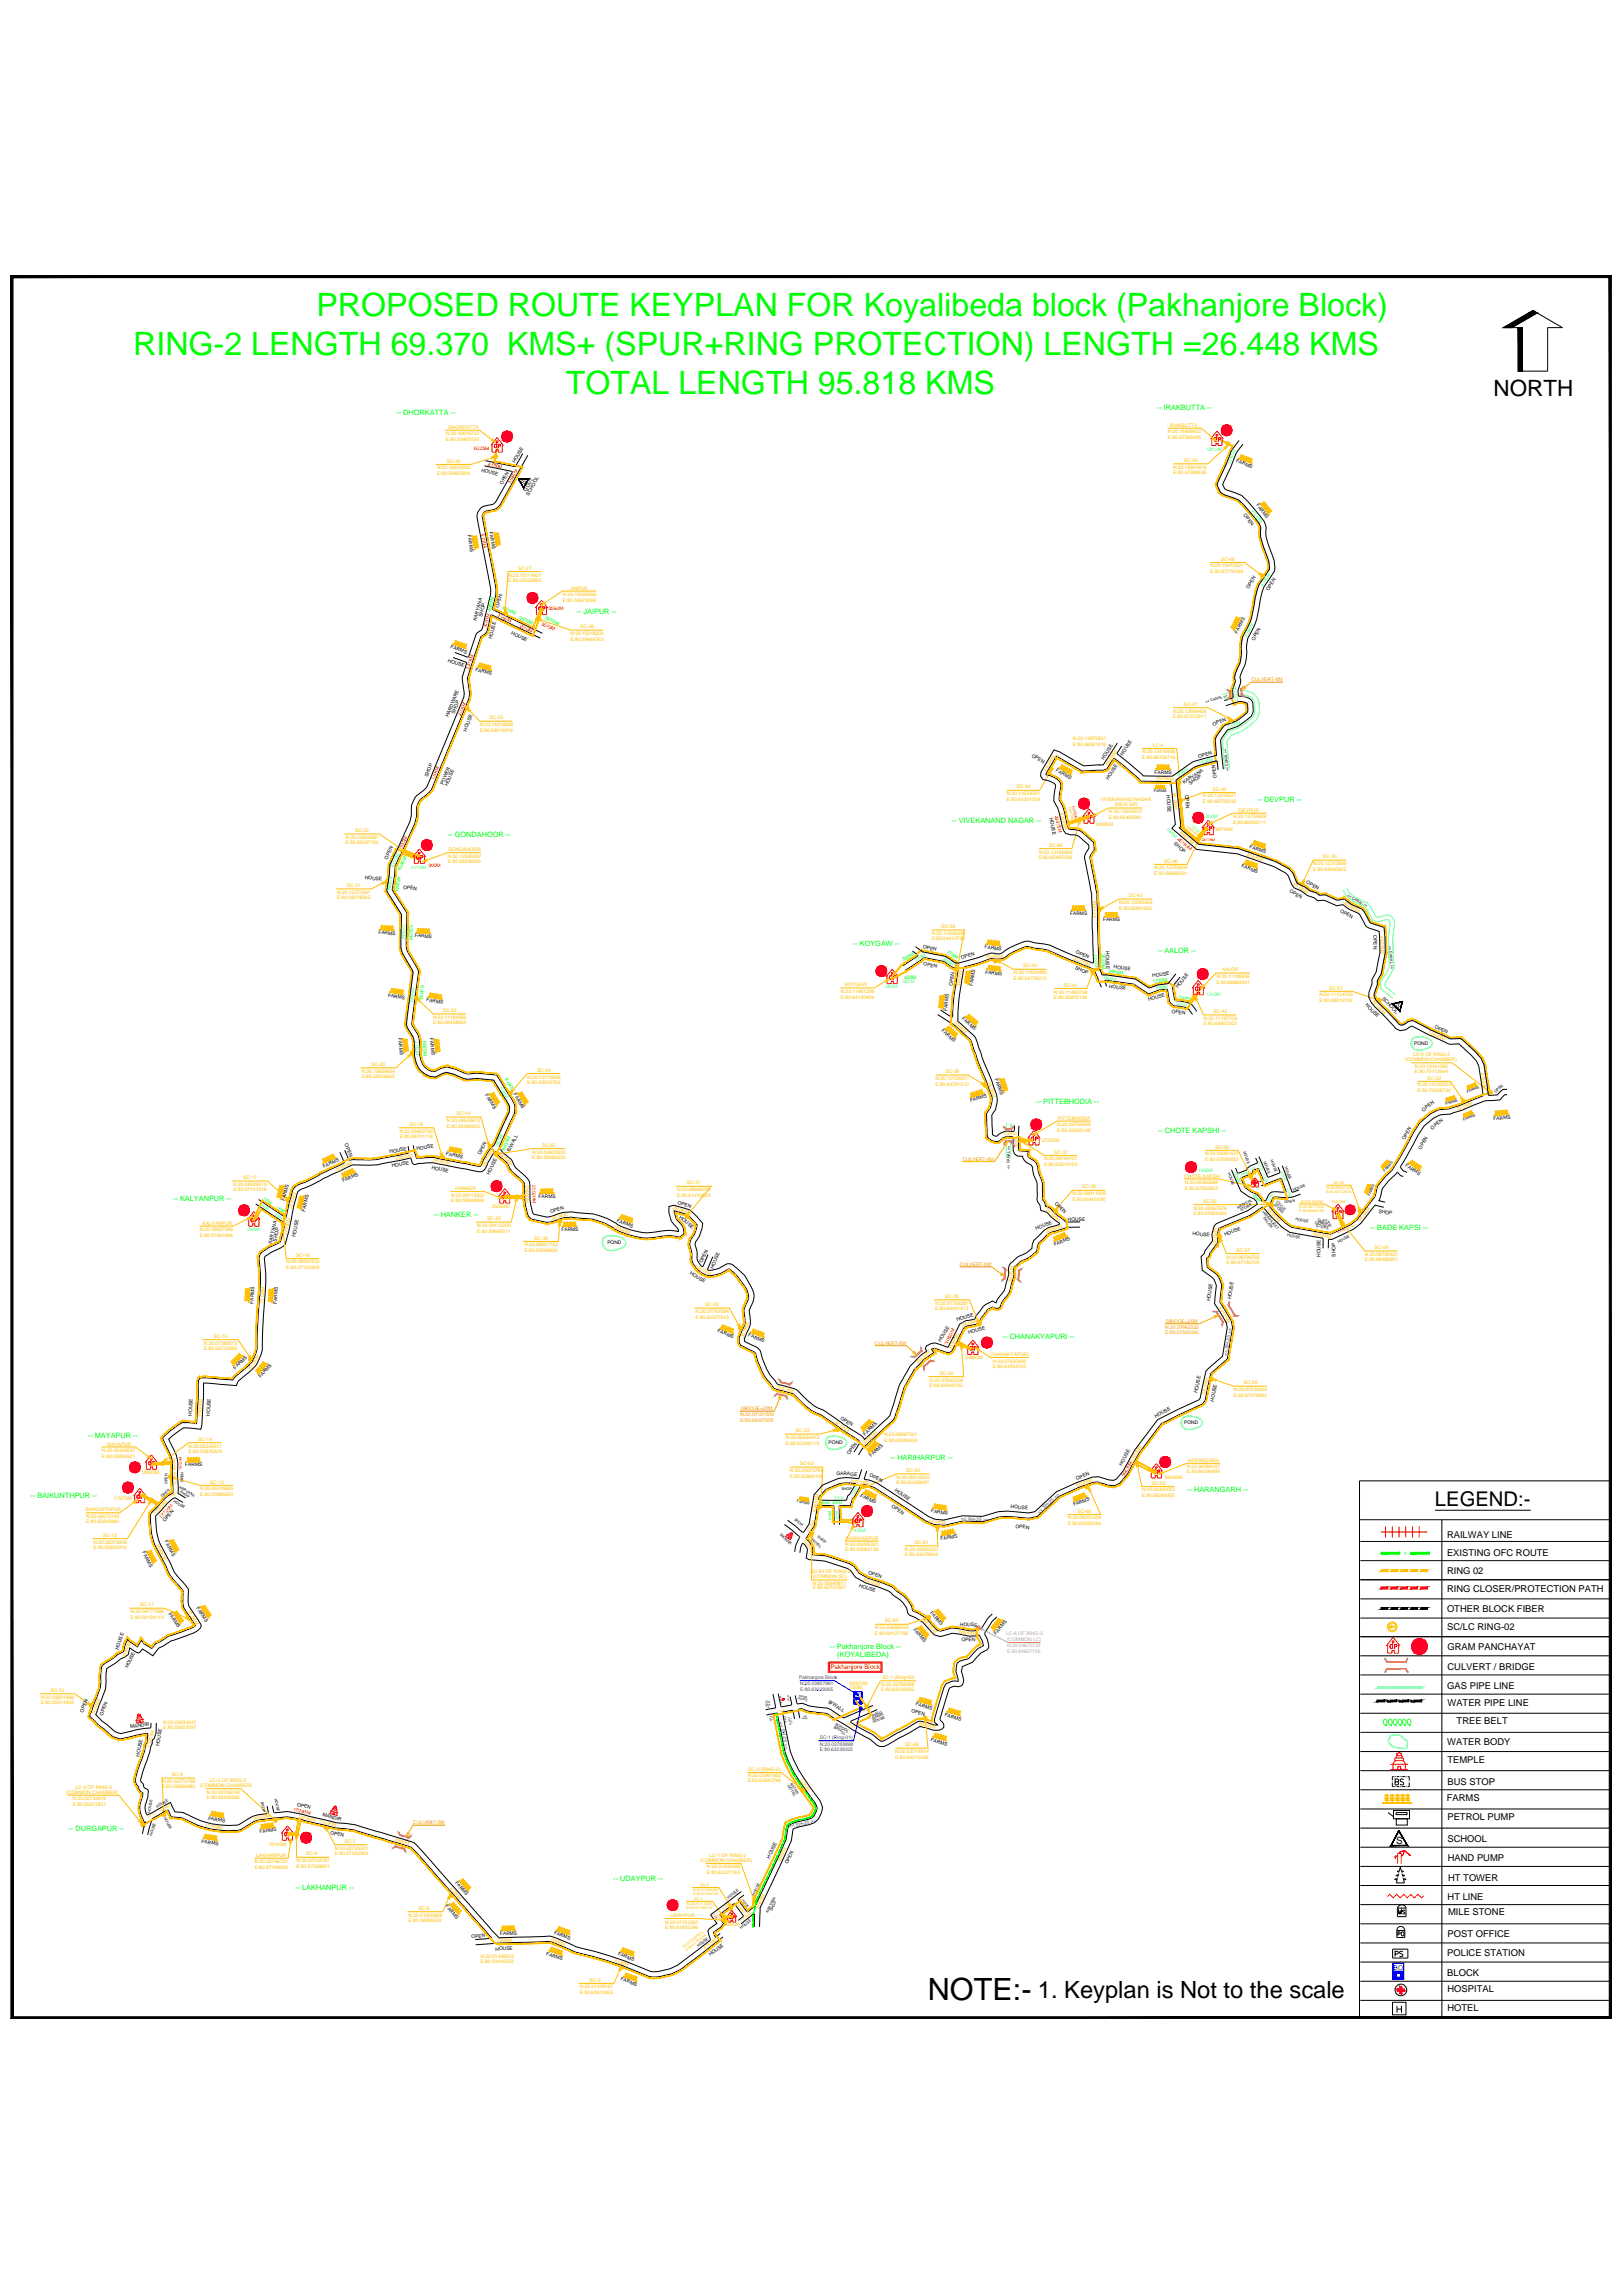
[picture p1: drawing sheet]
<svg xmlns="http://www.w3.org/2000/svg" width="841mm" height="1189mm" viewBox="0 0 841 1189" stroke-linecap="round" stroke-linejoin="round" font-family="sans-serif">
<defs><g id="words">
<g font-size="16.7" fill="#0f0">
<text x="164" y="164">PROPOSED ROUTE KEYPLAN FOR Koyalibeda block (Pakhanjore Block)</text>
<text x="69" y="184">RING-2 LENGTH 69.370 KMS+ (SPUR+RING PROTECTION) LENGTH =26.448 KMS</text>
<text x="293" y="204">TOTAL LENGTH 95.818 KMS</text>
</g>
<text font-size="15.9" x="481" y="1036">NOTE:-</text>
<text font-size="12.3" x="538" y="1036">1. Keyplan is Not to the scale</text>
<text font-size="11.6" x="774" y="205">NORTH</text>
<text font-size="10.5" x="744" y="780">LEGEND:-</text>
<text font-size="5.1" x="723" y="956">S</text>
<g font-size="4.9">
<text x="750" y="797">RAILWAY LINE</text>
<text x="750" y="807">EXISTING OFC ROUTE</text>
<text x="750" y="816">RING 02</text>
<text x="750" y="825">RING CLOSER/PROTECTION PATH</text>
<text x="750" y="835">OTHER BLOCK FIBER</text>
<text x="750" y="845">SC/LC RING-02</text>
<text x="750" y="855">GRAM PANCHAYAT</text>
<text x="750" y="865">CULVERT / BRIDGE</text>
<text x="750" y="875">GAS PIPE LINE</text>
<text x="750" y="884">WATER PIPE LINE</text>
<text x="755" y="893">TREE BELT</text>
<text x="750" y="904">WATER BODY</text>
<text x="750" y="914">TEMPLE</text>
<text x="750" y="925">BUS STOP</text>
<text x="750" y="933">FARMS</text>
<text x="750" y="943">PETROL PUMP</text>
<text x="750" y="954">SCHOOL</text>
<text x="750" y="964">HAND PUMP</text>
<text x="750" y="975">HT TOWER</text>
<text x="750" y="984">HT LINE</text>
<text x="750" y="992">MILE STONE</text>
<text x="750" y="1004">POST OFFICE</text>
<text x="750" y="1014">POLICE STATION</text>
<text x="750" y="1024">BLOCK</text>
<text x="750" y="1033">HOSPITAL</text>
<text x="750" y="1042">HOTEL</text>
</g>
<g font-size="3.8" fill="#0f0">
<text x="205" y="215">-- DHORKATTA --</text>
<text x="599" y="213">-- IRAKBUTTA --</text>
<text x="299" y="318">-- JAIPUR --</text>
<text x="651" y="415">-- DEVPUR --</text>
<text x="493" y="426">-- VIVEKANAND NAGAR --</text>
<text x="232" y="434">-- GONDAHOOR --</text>
<text x="442" y="490">-- KOYGAW --</text>
<text x="600" y="494">-- AALOR --</text>
<text x="537" y="572">-- PITTEBHODIA --</text>
<text x="600" y="587">-- CHOTE KAPSHI --</text>
<text x="90" y="622">-- KALYANPUR --</text>
<text x="225" y="630">-- HANKER --</text>
<text x="710" y="638">-- BADE KAPSI --</text>
<text x="520" y="694">-- CHANAKYAPURI --</text>
<text x="46" y="745">-- MAYAPUR --</text>
<text x="461" y="757">-- HARIHARPUR --</text>
<text x="615" y="773">-- HARANGARH --</text>
<text x="16" y="776">-- BAIKUNTHPUR --</text>
<text x="430" y="854">-- Pakhanjore Block --</text>
<text x="434" y="859">(KOYALIBEDA)</text>
<text x="35" y="949">-- DURGAPUR --</text>
<text x="318" y="975">-- UDAYPUR --</text>
<text x="153" y="979">-- LAKHANPUR --</text>
</g>
<text font-size="3.5" fill="#00f" x="722" y="1021">BO</text>
<text font-size="3.3" fill="#f00" x="430" y="865">Pakhanjore Block</text>
<text font-size="2.6" fill="#00f" x="443" y="879">BO</text>
<g font-size="2.5" fill="#ffbf00">
<text x="606" y="221">IRAKBUTTA</text>
<text x="231" y="226">N:20.16616722</text>
<text x="232" y="222">DHORKATTA</text>
<text x="605" y="225">N:20.16848432</text>
<text x="605" y="227">E:80.67389405</text>
<text x="231" y="229">E:80.59467036</text>
<text x="231" y="240">SC-28</text>
<text x="613" y="240">SC-49</text>
<text x="226" y="243">N:20.16610832</text>
<text x="608" y="243">N:20.16841616</text>
<text x="608" y="246">E:80.67396836</text>
<text x="226" y="246">E:80.59465804</text>
<text x="633" y="291">SC-48</text>
<text x="263" y="299">N:20.15114421</text>
<text x="268" y="295">SC-27</text>
<text x="627" y="294">N:20.15479331</text>
<text x="627" y="297">E:80.67716166</text>
<text x="263" y="302">E:80.59326983</text>
<text x="296" y="306">JAIPUR</text>
<text x="292" y="309">N:20.15029206</text>
<text x="292" y="312">E:80.59673069</text>
<text x="296" y="329">N:20.15018204</text>
<text x="301" y="326">SC-26</text>
<text x="296" y="332">E:80.59664763</text>
<text x="613" y="366">SC-47</text>
<text x="608" y="369">N:20.13984406</text>
<text x="249" y="376">N:20.14216608</text>
<text x="254" y="373">SC-25</text>
<text x="608" y="372">E:80.67372611</text>
<text x="249" y="379">E:80.59016819</text>
<text x="556" y="384">N:20.13675831</text>
<text x="556" y="386">E:80.66061916</text>
<text x="597" y="387">LC-4</text>
<text x="592" y="390">N:20.13416936</text>
<text x="592" y="393">E:80.66706716</text>
<text x="542" y="400" transform="rotate(-60 542 400)">44.0KM</text>
<text x="574" y="397" transform="rotate(-57 574 397)">44986M</text>
<text x="599" y="404" transform="rotate(1 599 404)">45780M</text>
<text x="522" y="412">N:20.13529321</text>
<text x="527" y="409">SC-44</text>
<text x="608" y="411" transform="rotate(84 608 411)">46.0KM</text>
<text x="623" y="413">N:20.13218521</text>
<text x="628" y="410">SC-45</text>
<text x="522" y="415">E:80.65331009</text>
<text x="570" y="415">VIVEKANAND NAGAR</text>
<text x="578" y="418">(NEW GP)</text>
<text x="623" y="416">E:80.66733035</text>
<text x="549" y="421" transform="rotate(76 549 421)">43395M</text>
<text x="575" y="421">N:20.13204313</text>
<text x="575" y="424">E:80.65482061</text>
<text x="639" y="424">N:20.12754609</text>
<text x="642" y="421">DEVPUR</text>
<text x="184" y="431">SC-22</text>
<text x="568" y="428">43435M</text>
<text x="611" y="432" transform="rotate(40 611 432)">46673M</text>
<text x="630" y="431">46718M</text>
<text x="639" y="427">E:80.66993111</text>
<text x="179" y="435">N:20.12600681</text>
<text x="179" y="438">E:80.58287164</text>
<text x="232" y="441">GONDAHOOR</text>
<text x="538" y="442">N:20.13195609</text>
<text x="543" y="439">SC-68</text>
<text x="646" y="444" transform="rotate(19 646 444)">47405M</text>
<text x="232" y="445">N:20.12595587</text>
<text x="232" y="447">E:80.58296569</text>
<text x="538" y="445">E:80.65465306</text>
<text x="603" y="447">SC-46</text>
<text x="680" y="448">N:20.12313849</text>
<text x="686" y="445">SC-50</text>
<text x="598" y="450">N:20.12750854</text>
<text x="598" y="453">E:80.66986031</text>
<text x="680" y="451">E:80.68090922</text>
<text x="180" y="460">SC-21</text>
<text x="670" y="459" transform="rotate(30 670 459)">48.0KM</text>
<text x="175" y="463">N:20.12371931</text>
<text x="175" y="466">E:80.58218065</text>
<text x="585" y="465">SC-43</text>
<text x="580" y="468">N:20.12095409</text>
<text x="580" y="471">E:80.65861902</text>
<text x="696" y="468" transform="rotate(30 696 468)">48549M</text>
<text x="568" y="476" transform="rotate(-90 568 476)">42.0KM</text>
<text x="483" y="485">N:20.11506009</text>
<text x="488" y="481">SC-39</text>
<text x="715" y="485" transform="rotate(88 715 485)">49275M</text>
<text x="483" y="487">E:80.64410730</text>
<text x="511" y="496">40.0KM</text>
<text x="556" y="498" transform="rotate(20 556 498)">41275M</text>
<text x="530" y="501">SC-40</text>
<text x="633" y="503">AALOR</text>
<text x="525" y="505">N:20.11604489</text>
<text x="525" y="508">E:80.64735213</text>
<text x="630" y="507">N:20.11188206</text>
<text x="630" y="510">E:80.66864301</text>
<text x="436" y="515">N:20.11481298</text>
<text x="438" y="511">KOYGAW</text>
<text x="497" y="512" transform="rotate(-81 497 512)">39658M</text>
<text x="546" y="515">N:20.11490798</text>
<text x="551" y="511">SC-41</text>
<text x="689" y="513">SC-51</text>
<text x="436" y="518">E:80.64120409</text>
<text x="546" y="518">E:80.65875106</text>
<text x="684" y="516">N:20.11124733</text>
<text x="684" y="519">E:80.68912129</text>
<text x="711" y="519" transform="rotate(46 711 519)">50.0KM</text>
<text x="229" y="525">SC-23</text>
<text x="629" y="525">SC-42</text>
<text x="224" y="528">N:20.11184962</text>
<text x="224" y="531">E:80.58458909</text>
<text x="494" y="530" transform="rotate(43 494 530)">39.0KM</text>
<text x="624" y="529">N:20.11187709</text>
<text x="624" y="531">E:80.66853303</text>
<text x="740" y="536" transform="rotate(25 740 536)">50940M</text>
<text x="728" y="550">(COMMON CHAMBER)</text>
<text x="732" y="547">LC-5 OF RING-2</text>
<text x="187" y="556">N:20.10659664</text>
<text x="193" y="552">SC-20</text>
<text x="278" y="555">SC-24</text>
<text x="490" y="556">SC-38</text>
<text x="733" y="553">N:20.10161965</text>
<text x="733" y="556">E:80.70112644</text>
<text x="767" y="556" transform="rotate(81 767 556)">51895M</text>
<text x="187" y="559">E:80.58506645</text>
<text x="273" y="559">N:20.10119808</text>
<text x="273" y="562">E:80.59509763</text>
<text x="485" y="560">N:20.10139321</text>
<text x="485" y="563">E:80.64781210</text>
<text x="512" y="561" transform="rotate(70 512 561)">38.0KM</text>
<text x="735" y="563">N:20.10135533</text>
<text x="740" y="560">SC-52</text>
<text x="735" y="566">E:80.70026734</text>
<text x="755" y="576" transform="rotate(-19 755 576)">52.0KM</text>
<text x="232" y="581">N:20.09629612</text>
<text x="237" y="578">SC-19</text>
<text x="548" y="580">PITTEBHODIA</text>
<text x="207" y="587">N:20.09482765</text>
<text x="212" y="584">SC-18</text>
<text x="232" y="584">E:80.59360652</text>
<text x="548" y="584">N:20.09755698</text>
<text x="548" y="587">E:80.65025198</text>
<text x="207" y="590">E:80.58761116</text>
<text x="540" y="592">37200M</text>
<text x="258" y="598" transform="rotate(46 258 598)">24788M</text>
<text x="276" y="598">N:20.09623502</text>
<text x="281" y="594">SC-67</text>
<text x="546" y="598">SC-37</text>
<text x="625" y="599">N:20.09361421</text>
<text x="630" y="595">SC-56</text>
<text x="205" y="601" transform="rotate(-11 205 601)">23610M</text>
<text x="224" y="602" transform="rotate(11 224 602)">24.0KM</text>
<text x="251" y="605" transform="rotate(-63 251 605)">24778M</text>
<text x="276" y="601">E:80.59366533</text>
<text x="541" y="601">N:20.09754121</text>
<text x="541" y="604">E:80.65015104</text>
<text x="625" y="602">E:80.67556832</text>
<text x="126" y="611">SC-17</text>
<text x="175" y="607" transform="rotate(-27 175 607)">22851M</text>
<text x="614" y="610">CHOTE KAPSHI</text>
<text x="121" y="615">N:20.09029019</text>
<text x="121" y="617">E:80.57141019</text>
<text x="236" y="617">HANKER</text>
<text x="272" y="614" transform="rotate(90 272 614)">25480M</text>
<text x="351" y="617">N:20.08985018</text>
<text x="356" y="614">SC-31</text>
<text x="561" y="616">SC-36</text>
<text x="614" y="614">N:20.09365688</text>
<text x="614" y="617">E:80.67563803</text>
<text x="234" y="620">N:20.09113932</text>
<text x="234" y="623">E:80.59689909</text>
<text x="351" y="620">E:80.61410829</text>
<text x="556" y="619">N:20.08911509</text>
<text x="556" y="622">E:80.65465190</text>
<text x="623" y="623">SC-55</text>
<text x="151" y="627" transform="rotate(-74 151 627)">22.0KM</text>
<text x="255" y="626">25500M</text>
<text x="348" y="627" transform="rotate(16 348 627)">28.0KM</text>
<text x="542" y="627" transform="rotate(41 542 627)">36.0KM</text>
<text x="618" y="627">N:20.09067676</text>
<text x="618" y="630">E:80.67694203</text>
<text x="656" y="627" transform="rotate(47 656 627)">55383M</text>
<text x="105" y="635">KALYANPUR</text>
<text x="247" y="636">N:20.09112209</text>
<text x="252" y="632">SC-29</text>
<text x="286" y="632" transform="rotate(-16 286 632)">26.0KM</text>
<text x="705" y="634" transform="rotate(-52 705 634)">54.0KM</text>
<text x="103" y="638">N:20.08957066</text>
<text x="104" y="641">E:80.57061998</text>
<text x="148" y="640" transform="rotate(-76 148 640)">21890M</text>
<text x="247" y="639">E:80.59698511</text>
<text x="318" y="636" transform="rotate(23 318 636)">26940M</text>
<text x="542" y="639" transform="rotate(-17 542 639)">35885M</text>
<text x="680" y="640" transform="rotate(10 680 640)">54524M</text>
<text x="272" y="646">N:20.08901752</text>
<text x="277" y="642">SC-30</text>
<text x="630" y="645" transform="rotate(-88 630 645)">56.0KM</text>
<text x="712" y="647">SC-54</text>
<text x="153" y="651">SC-16</text>
<text x="272" y="649">E:80.59990809</text>
<text x="636" y="652">N:20.08796765</text>
<text x="641" y="649">SC-57</text>
<text x="707" y="651">N:20.08765421</text>
<text x="707" y="654">E:80.68485901</text>
<text x="148" y="655">N:20.08941832</text>
<text x="148" y="658">E:80.57122909</text>
<text x="360" y="657" transform="rotate(26 360 657)">29015M</text>
<text x="636" y="655">E:80.67180709</text>
<text x="524" y="665" transform="rotate(-84 524 665)">35.0KM</text>
<text x="137" y="675" transform="rotate(-87 137 675)">21.0KM</text>
<text x="365" y="677">SC-32</text>
<text x="485" y="676">N:20.07759281</text>
<text x="490" y="673">SC-35</text>
<text x="360" y="680">N:20.07767584</text>
<text x="360" y="683">E:80.62077543</text>
<text x="485" y="679">E:80.64401413</text>
<text x="631" y="678" transform="rotate(59 631 678)">57185M</text>
<text x="499" y="687" transform="rotate(-14 499 687)">34.0KM</text>
<text x="111" y="693">SC-15</text>
<text x="385" y="694" transform="rotate(-69 385 694)">30.0KM</text>
<text x="106" y="697">N:20.07385513</text>
<text x="106" y="700">E:80.56723869</text>
<text x="493" y="700" transform="rotate(-62 493 700)">33800M</text>
<text x="476" y="707" transform="rotate(-41 476 707)">33432M</text>
<text x="500" y="704">33860M</text>
<text x="513" y="703">CHANAKYAPURI</text>
<text x="514" y="706">N:20.07635409</text>
<text x="130" y="710" transform="rotate(-54 130 710)">20.0KM</text>
<text x="487" y="712">SC-34</text>
<text x="514" y="709">E:80.64354705</text>
<text x="402" y="719" transform="rotate(15 402 719)">30814M</text>
<text x="482" y="716">N:20.07642509</text>
<text x="482" y="719">E:80.64344332</text>
<text x="644" y="717">SC-58</text>
<text x="625" y="723" transform="rotate(-78 625 723)">58.0KM</text>
<text x="639" y="721">N:20.07235404</text>
<text x="639" y="724">E:80.67078863</text>
<text x="104" y="734" transform="rotate(-87 104 734)">19078M</text>
<text x="432" y="737" transform="rotate(35 432 737)">32.0KM</text>
<text x="412" y="742">SC-33</text>
<text x="56" y="749">MAYAPUR</text>
<text x="103" y="747">SC-14</text>
<text x="407" y="746">N:20.06634413</text>
<text x="407" y="749">E:80.63346119</text>
<text x="448" y="749" transform="rotate(-41 448 749)">32065M</text>
<text x="458" y="744">N:20.06587521</text>
<text x="458" y="747">E:80.63346304</text>
<text x="53" y="753">N:20.06349587</text>
<text x="53" y="755">E:80.55863621</text>
<text x="98" y="750">N:20.06349317</text>
<text x="98" y="753">E:80.55876329</text>
<text x="414" y="759">SC-63</text>
<text x="587" y="757" transform="rotate(-61 587 757)">59350M</text>
<text x="615" y="761">N:20.06386187</text>
<text x="615" y="758">HARANGARH</text>
<text x="73" y="764">18080M</text>
<text x="409" y="763">N:20.06073788</text>
<text x="409" y="766">E:80.62869104</text>
<text x="465" y="766">N:20.06218322</text>
<text x="470" y="763">SC-62</text>
<text x="604" y="767">59390M</text>
<text x="615" y="764">E:80.66296999</text>
<text x="104" y="772">N:20.06318665</text>
<text x="109" y="769">SC-13</text>
<text x="441" y="768" transform="rotate(7 441 768)">63038M</text>
<text x="465" y="769">E:80.63208431</text>
<text x="558" y="771" transform="rotate(-19 558 771)">60.0KM</text>
<text x="592" y="773">N:20.06393052</text>
<text x="597" y="769">SC-59</text>
<text x="59" y="777">17670M</text>
<text x="104" y="775">E:80.55885959</text>
<text x="592" y="776">E:80.66289355</text>
<text x="44" y="783">BAIKUNTHPUR</text>
<text x="81" y="785" transform="rotate(-47 81 785)">17620M</text>
<text x="423" y="784" transform="rotate(-80 423 784)">63458M</text>
<text x="558" y="784">SC-60</text>
<text x="45" y="787">N:20.06070142</text>
<text x="45" y="790">E:80.55843980</text>
<text x="481" y="789" transform="rotate(4 481 789)">62.0KM</text>
<text x="553" y="787">N:20.06231204</text>
<text x="553" y="790">E:80.65850166</text>
<text x="53" y="796">SC-12</text>
<text x="439" y="798">HARIHARPUR</text>
<text x="48" y="800">N:20.06073918</text>
<text x="48" y="803">E:80.55850919</text>
<text x="81" y="801" transform="rotate(61 81 801)">16897M</text>
<text x="438" y="801">N:20.06005321</text>
<text x="438" y="804">E:80.63062136</text>
<text x="469" y="804">N:20.05820307</text>
<text x="474" y="800">SC-61</text>
<text x="469" y="807">E:80.64078604</text>
<text x="420" y="815">SC-64 OF RING-2</text>
<text x="421" y="818">(COMMON SC)</text>
<text x="421" y="821">N:20.05649811</text>
<text x="447" y="819" transform="rotate(19 447 819)">65072M</text>
<text x="421" y="824">E:80.62721601</text>
<text x="73" y="833">SC-11</text>
<text x="68" y="836">N:20.04777588</text>
<text x="68" y="839">E:80.56104119</text>
<text x="97" y="835" transform="rotate(58 97 835)">16.0KM</text>
<text x="453" y="844">N:20.04686504</text>
<text x="458" y="841">SC-65</text>
<text x="478" y="840" transform="rotate(48 478 840)">66.0KM</text>
<text x="453" y="847">E:80.64127796</text>
<text x="497" y="846" transform="rotate(8 497 846)">66549M</text>
<text x="65" y="859" transform="rotate(-68 65 859)">14900M</text>
<text x="440" y="873">69370M</text>
<text x="440" y="875">000M</text>
<text x="457" y="874">N:20.03788898</text>
<text x="457" y="870">SC-1 (Ring-02)</text>
<text x="21" y="880">N:20.03831666</text>
<text x="26" y="877">SC-10</text>
<text x="457" y="876">E:80.63239325</text>
<text x="21" y="883">E:80.55014409</text>
<text x="49" y="889" transform="rotate(-69 49 889)">14.0KM</text>
<text x="85" y="893">N:20.03634547</text>
<text x="476" y="894" transform="rotate(15 476 894)">68.0KM</text>
<text x="85" y="896">E:80.55657597</text>
<text x="77" y="906" transform="rotate(-73 77 906)">13231M</text>
<text x="469" y="905">SC-66</text>
<text x="464" y="909">N:20.03714914</text>
<text x="464" y="911">E:80.64213036</text>
<text x="388" y="918">SC-2 (RING-2)</text>
<text x="89" y="921">SC-9</text>
<text x="109" y="924">LC-2 OF RING-2</text>
<text x="387" y="921">N:20.02961662</text>
<text x="387" y="924">E:80.62840799</text>
<text x="414" y="922" transform="rotate(55 414 922)">2.0KM</text>
<text x="34" y="930">(COMMON CHAMBER)</text>
<text x="39" y="927">LC-3 OF RING-2</text>
<text x="84" y="924">N:20.02774769</text>
<text x="84" y="927">E:80.55688480</text>
<text x="104" y="926">(COMMON CHAMBER)</text>
<text x="107" y="930">N:20.02766742</text>
<text x="38" y="933">N:20.02742615</text>
<text x="38" y="936">E:80.55617831</text>
<text x="107" y="932">E:80.56942565</text>
<text x="106" y="947" transform="rotate(8 106 947)">11188M</text>
<text x="131" y="943" transform="rotate(-7 131 943)">10528M</text>
<text x="155" y="942" transform="rotate(14 155 942)">10145M</text>
<text x="166" y="945" transform="rotate(14 166 945)">10.0KM</text>
<text x="139" y="957">10195M</text>
<text x="173" y="959">N:20.02735331</text>
<text x="179" y="955">SC-7</text>
<text x="205" y="954" transform="rotate(18 205 954)">8865M</text>
<text x="132" y="966">N:20.02746721</text>
<text x="133" y="962">LAKHANPUR</text>
<text x="154" y="965">N:20.02742187</text>
<text x="159" y="962">SC-8</text>
<text x="173" y="961">E:80.57343369</text>
<text x="363" y="965">(COMMON CHAMBER)</text>
<text x="368" y="962">LC-1 OF RING-2</text>
<text x="404" y="965" transform="rotate(-66 404 965)">2869M</text>
<text x="132" y="969">E:80.57198309</text>
<text x="154" y="968">E:80.57209601</text>
<text x="366" y="968">N:20.01833388</text>
<text x="366" y="971">E:80.62227165</text>
<text x="233" y="979" transform="rotate(48 233 979)">8.0KM</text>
<text x="217" y="990">SC-6</text>
<text x="393" y="989" transform="rotate(-65 393 989)">3585M</text>
<text x="212" y="993">N:20.01955888</text>
<text x="348" y="994">UDAYPUR</text>
<text x="212" y="996">E:80.58965932</text>
<text x="345" y="997">N:20.01723361</text>
<text x="345" y="1000">E:80.61802246</text>
<text x="376" y="998">4355M</text>
<text x="257" y="1007" transform="rotate(-2 257 1007)">7308M</text>
<text x="285" y="1006" transform="rotate(22 285 1006)">6658M</text>
<text x="365" y="1011" transform="rotate(-38 365 1011)">4715M</text>
<text x="249" y="1015">N:20.01498525</text>
<text x="249" y="1017">E:80.59416263</text>
<text x="318" y="1017" transform="rotate(22 318 1017)">6.0KM</text>
<text x="300" y="1030">N:20.01308187</text>
<text x="306" y="1027">SC-5</text>
<text x="300" y="1033">E:80.60610363</text>
</g>
<g font-size="2.5" fill="#f00">
<text x="246" y="233">6025M</text>
<text x="253" y="241" transform="rotate(11 253 241)">6.0KM</text>
<text x="265" y="251" transform="rotate(-61 265 251)">5845M</text>
<text x="249" y="277" transform="rotate(78 249 277)">5.0KM</text>
<text x="284" y="316">3590M</text>
<text x="258" y="319" transform="rotate(25 258 319)">3160M</text>
<text x="280" y="324" transform="rotate(25 280 324)">3570M</text>
<text x="252" y="326" transform="rotate(-77 252 326)">3100M 4060M</text>
<text x="269" y="325" transform="rotate(25 269 325)">3510M</text>
<text x="243" y="347" transform="rotate(-72 243 347)">2478M</text>
<text x="239" y="371" transform="rotate(-67 239 371)">2.0KM</text>
<text x="225" y="404" transform="rotate(-67 225 404)">1.0KM</text>
<text x="546" y="423" transform="rotate(76 546 423)">43475M</text>
<text x="610" y="435" transform="rotate(41 610 435)">46763M</text>
<text x="209" y="440" transform="rotate(-66 209 440)">035M</text>
<text x="222" y="449">000M</text>
<text x="276" y="614" transform="rotate(89 276 614)">25520M</text>
<text x="491" y="697" transform="rotate(-62 491 697)">33920M</text>
<text x="583" y="766" transform="rotate(-60 583 766)">59430M</text>
<text x="84" y="787" transform="rotate(-47 84 787)">17720M</text>
<text x="152" y="938" transform="rotate(14 152 938)">10245M</text>
</g>
<g font-size="2.5" fill="#0ff">
<text x="625" y="234">5812M</text>
<text x="638" y="241" transform="rotate(-69 638 241)">5787M</text>
<text x="648" y="265" transform="rotate(52 648 265)">4939M</text>
<text x="654" y="304" transform="rotate(-56 654 304)">4.0KM</text>
<text x="646" y="331" transform="rotate(-62 646 331)">3248M</text>
<text x="642" y="363" transform="rotate(-98 642 363)">2515M</text>
<text x="636" y="378" transform="rotate(-21 636 378)">2.0KM</text>
<text x="621" y="396" transform="rotate(-13 621 396)">1535M</text>
<text x="611" y="403" transform="rotate(-35 611 403)">938M</text>
<text x="625" y="424">000M</text>
<text x="604" y="430" transform="rotate(40 604 430)">045M</text>
<text x="204" y="450" transform="rotate(-62 204 450)">4275M</text>
<text x="202" y="454" transform="rotate(100 202 454)">4.0KM</text>
<text x="213" y="450">4310M</text>
<text x="208" y="479" transform="rotate(91 208 479)">3298M</text>
<text x="488" y="497" transform="rotate(34 488 497)">000M</text>
<text x="567" y="495" transform="rotate(85 567 495)">000M</text>
<text x="475" y="499" transform="rotate(-31 475 499)">270M</text>
<text x="468" y="510">350M</text>
<text x="572" y="508" transform="rotate(8 572 508)">065M</text>
<text x="213" y="512" transform="rotate(98 213 512)">2620M</text>
<text x="459" y="512">385M</text>
<text x="599" y="513" transform="rotate(-9 599 513)">890M</text>
<text x="625" y="516">1310M</text>
<text x="215" y="539" transform="rotate(89 215 539)">2.0KM</text>
<text x="259" y="564" transform="rotate(57 259 564)">620M</text>
<text x="258" y="594" transform="rotate(-66 258 594)">000M</text>
<text x="621" y="608">1065M</text>
<text x="128" y="638">095M</text>
<text x="442" y="794">455M</text>
</g>
<g font-size="2.5">
<text x="267" y="240" transform="rotate(-60 267 240)">HOUSE</text>
<text x="640" y="240" transform="rotate(20 640 240)">FARMS</text>
<text x="249" y="244" transform="rotate(13 249 244)">HOUSE</text>
<text x="260" y="251" transform="rotate(-60 260 251)">OPEN</text>
<text x="273" y="255" transform="rotate(-60 273 255)">GOVT.</text>
<text x="274" y="257" transform="rotate(-60 274 257)">SCHOOL</text>
<text x="651" y="262" transform="rotate(51 651 262)">FARMS</text>
<text x="644" y="267" transform="rotate(51 644 267)">OPEN</text>
<text x="254" y="276" transform="rotate(80 254 276)">FARMS</text>
<text x="242" y="277" transform="rotate(80 242 277)">FARMS</text>
<text x="647" y="305" transform="rotate(-58 647 305)">OPEN</text>
<text x="658" y="306" transform="rotate(-59 658 306)">OPEN</text>
<text x="259" y="315" transform="rotate(-76 259 315)">OPEN</text>
<text x="247" y="322" transform="rotate(-75 247 322)">KARYANA</text>
<text x="250" y="320" transform="rotate(-75 250 320)">SHOP</text>
<text x="265" y="329" transform="rotate(26 265 329)">HOUSE</text>
<text x="641" y="328" transform="rotate(-64 641 328)">FARMS</text>
<text x="233" y="336" transform="rotate(18 233 336)">FARMS</text>
<text x="255" y="331" transform="rotate(-75 255 331)">HOUSE</text>
<text x="650" y="332" transform="rotate(-62 650 332)">OPEN</text>
<text x="232" y="343" transform="rotate(19 232 343)">HOUSE</text>
<text x="246" y="348" transform="rotate(14 246 348)">FARMS</text>
<text x="232" y="372" transform="rotate(-68 232 372)">HARDWARE</text>
<text x="236" y="370" transform="rotate(-68 236 370)">SHOP</text>
<text x="629" y="376" transform="rotate(-21 629 376)">OPEN</text>
<text x="242" y="379" transform="rotate(-68 242 379)">HOUSE</text>
<text x="534" y="392" transform="rotate(29 534 392)">OPEN</text>
<text x="572" y="394" transform="rotate(-57 572 394)">HOUSE</text>
<text x="582" y="392" transform="rotate(-57 582 392)">HOUSE</text>
<text x="621" y="393" transform="rotate(-16 621 393)">OPEN</text>
<text x="547" y="400" transform="rotate(29 547 400)">FARMS</text>
<text x="598" y="401" transform="rotate(1 598 401)">FARMS</text>
<text x="222" y="403" transform="rotate(-68 222 403)">SHOP</text>
<text x="230" y="407" transform="rotate(-68 230 407)">POWER</text>
<text x="232" y="408" transform="rotate(-68 232 408)">HOUSE</text>
<text x="574" y="404" transform="rotate(-57 574 404)">HOUSE</text>
<text x="614" y="406" transform="rotate(-34 614 406)">KARYANA</text>
<text x="617" y="407" transform="rotate(-34 617 407)">SHOP</text>
<text x="631" y="403" transform="rotate(-96 631 403)">OPEN</text>
<text x="605" y="412" transform="rotate(86 605 412)">HOUSE</text>
<text x="614" y="412" transform="rotate(86 614 412)">OPEN</text>
<text x="544" y="424" transform="rotate(79 544 424)">HOUSE</text>
<text x="608" y="437" transform="rotate(42 608 437)">SHOP</text>
<text x="647" y="439" transform="rotate(19 647 439)">FARMS</text>
<text x="201" y="445" transform="rotate(-66 201 445)">OPEN</text>
<text x="643" y="450" transform="rotate(20 643 450)">FARMS</text>
<text x="189" y="455" transform="rotate(7 189 455)">HOUSE</text>
<text x="209" y="461" transform="rotate(7 209 461)">OPEN</text>
<text x="677" y="458" transform="rotate(29 677 458)">OPEN</text>
<text x="668" y="463" transform="rotate(29 668 463)">OPEN</text>
<text x="555" y="474">FARMS</text>
<text x="694" y="473" transform="rotate(29 694 473)">OPEN</text>
<text x="572" y="477">FARMS</text>
<text x="196" y="484" transform="rotate(3 196 484)">FARMS</text>
<text x="215" y="486" transform="rotate(3 215 486)">FARMS</text>
<text x="712" y="485" transform="rotate(89 712 485)">OPEN</text>
<text x="478" y="491" transform="rotate(11 478 491)">OPEN</text>
<text x="510" y="492" transform="rotate(7 510 492)">FARMS</text>
<text x="498" y="497" transform="rotate(-16 498 497)">OPEN</text>
<text x="557" y="494" transform="rotate(22 557 494)">OPEN</text>
<text x="573" y="493" transform="rotate(88 573 493)">HOUSE</text>
<text x="478" y="500" transform="rotate(10 478 500)">OPEN</text>
<text x="557" y="502" transform="rotate(22 557 502)">SHOP</text>
<text x="577" y="502" transform="rotate(8 577 502)">HOUSE</text>
<text x="510" y="505" transform="rotate(7 510 505)">FARMS</text>
<text x="597" y="506" transform="rotate(-9 597 506)">HOUSE</text>
<text x="494" y="511" transform="rotate(-81 494 511)">OPEN</text>
<text x="504" y="511" transform="rotate(-82 504 511)">FARMS</text>
<text x="575" y="512" transform="rotate(8 575 512)">HOUSE</text>
<text x="610" y="512" transform="rotate(-51 610 512)">HOUSE</text>
<text x="201" y="516" transform="rotate(9 201 516)">FARMS</text>
<text x="221" y="519" transform="rotate(9 221 519)">FARMS</text>
<text x="595" y="519" transform="rotate(-19 595 519)">HOUSE</text>
<text x="707" y="521" transform="rotate(46 707 521)">HOUSE</text>
<text x="716" y="518" transform="rotate(46 716 518)">SCHOOL</text>
<text x="491" y="524" transform="rotate(-84 491 524)">FARMS</text>
<text x="607" y="525" transform="rotate(8 607 525)">OPEN</text>
<text x="498" y="528" transform="rotate(40 498 528)">FARMS</text>
<text x="743" y="533" transform="rotate(24 743 533)">OPEN</text>
<text x="206" y="538" transform="rotate(83 206 538)">FARMS</text>
<text x="223" y="538" transform="rotate(83 223 538)">FARMS</text>
<text x="488" y="534" transform="rotate(40 488 534)">FARMS</text>
<text x="733" y="542">POND</text>
<text x="516" y="559" transform="rotate(71 516 559)">FARMS</text>
<text x="251" y="568" transform="rotate(58 251 568)">FARMS</text>
<text x="503" y="571" transform="rotate(-17 503 571)">FARMS</text>
<text x="738" y="576" transform="rotate(-37 738 576)">OPEN</text>
<text x="774" y="580" transform="rotate(-5 774 580)">FARMS</text>
<text x="742" y="585" transform="rotate(-37 742 585)">OPEN</text>
<text x="179" y="593" transform="rotate(68 179 593)">OPEN</text>
<text x="728" y="591" transform="rotate(-60 728 591)">OPEN</text>
<text x="202" y="598" transform="rotate(-10 202 598)">HOUSE</text>
<text x="216" y="596" transform="rotate(-10 216 596)">HOUSE</text>
<text x="231" y="599" transform="rotate(11 231 599)">FARMS</text>
<text x="249" y="599" transform="rotate(-63 249 599)">OPEN</text>
<text x="264" y="597" transform="rotate(-63 264 597)">B/WALL</text>
<text x="736" y="596" transform="rotate(-60 736 596)">OPEN</text>
<text x="168" y="605" transform="rotate(-24 168 605)">FARMS</text>
<text x="203" y="605" transform="rotate(-10 203 605)">HOUSE</text>
<text x="224" y="606" transform="rotate(11 224 606)">HOUSE</text>
<text x="728" y="604" transform="rotate(33 728 604)">FARMS</text>
<text x="254" y="609" transform="rotate(-63 254 609)">HOUSE</text>
<text x="178" y="613" transform="rotate(-25 178 613)">FARMS</text>
<text x="148" y="623" transform="rotate(-77 148 623)">FARMS</text>
<text x="279" y="621" transform="rotate(-1 279 621)">FARMS</text>
<text x="158" y="628" transform="rotate(-77 158 628)">FARMS</text>
<text x="285" y="628" transform="rotate(-16 285 628)">OPEN</text>
<text x="351" y="624" transform="rotate(15 351 624)">OPEN</text>
<text x="546" y="624" transform="rotate(43 546 624)">OPEN</text>
<text x="714" y="629" transform="rotate(8 714 629)">SHOP</text>
<text x="319" y="633" transform="rotate(20 319 633)">FARMS</text>
<text x="352" y="631" transform="rotate(38 352 631)">HOUSE</text>
<text x="553" y="633" transform="rotate(-1 553 633)">HOUSE</text>
<text x="153" y="641" transform="rotate(-78 153 641)">HOUSE</text>
<text x="291" y="638" transform="rotate(-1 291 638)">FARMS</text>
<text x="537" y="637" transform="rotate(-22 537 637)">HOUSE</text>
<text x="618" y="640" transform="rotate(6 618 640)">HOUSE</text>
<text x="635" y="640" transform="rotate(-21 635 640)">HOUSE</text>
<text x="141" y="645" transform="rotate(-78 141 645)">KARYANA</text>
<text x="143" y="643" transform="rotate(-78 143 643)">SHOP</text>
<text x="315" y="645">POND</text>
<text x="547" y="646" transform="rotate(-22 547 646)">FARMS</text>
<text x="684" y="651" transform="rotate(-91 684 651)">HOUSE</text>
<text x="692" y="651" transform="rotate(-90 692 651)">SHOP</text>
<text x="364" y="655" transform="rotate(-64 364 655)">OPEN</text>
<text x="370" y="658" transform="rotate(-68 370 658)">HOUSE</text>
<text x="357" y="660" transform="rotate(29 357 660)">HOUSE</text>
<text x="131" y="676" transform="rotate(-86 131 676)">FARMS</text>
<text x="143" y="676" transform="rotate(-86 143 676)">FARMS</text>
<text x="627" y="674" transform="rotate(-81 627 674)">HOUSE</text>
<text x="638" y="673" transform="rotate(-81 638 673)">HOUSE</text>
<text x="496" y="685" transform="rotate(-16 496 685)">HOUSE</text>
<text x="372" y="690" transform="rotate(20 372 690)">FARMS</text>
<text x="388" y="693" transform="rotate(20 388 693)">FARMS</text>
<text x="488" y="696" transform="rotate(-59 488 696)">HOUSE</text>
<text x="502" y="691" transform="rotate(-16 502 691)">HOUSE</text>
<text x="122" y="710" transform="rotate(-45 122 710)">FARMS</text>
<text x="135" y="714" transform="rotate(-49 135 714)">FARMS</text>
<text x="620" y="722" transform="rotate(-78 620 722)">HOUSE</text>
<text x="629" y="726" transform="rotate(-78 629 726)">HOUSE</text>
<text x="99" y="734" transform="rotate(-87 99 734)">HOUSE</text>
<text x="109" y="734" transform="rotate(-87 109 734)">HOUSE</text>
<text x="435" y="735" transform="rotate(34 435 735)">OPEN</text>
<text x="599" y="735" transform="rotate(-28 599 735)">HOUSE</text>
<text x="448" y="744" transform="rotate(-44 448 744)">FARMS</text>
<text x="614" y="738">POND</text>
<text x="429" y="749">POND</text>
<text x="440" y="754" transform="rotate(-56 440 754)">OPEN</text>
<text x="451" y="755" transform="rotate(-44 451 755)">FARMS</text>
<text x="96" y="760" transform="rotate(-1 96 760)">FARMS</text>
<text x="581" y="760" transform="rotate(-61 581 760)">HOUSE</text>
<text x="433" y="764" transform="rotate(2 433 764)">GARAGE</text>
<text x="450" y="765" transform="rotate(25 450 765)">OPEN</text>
<text x="558" y="767" transform="rotate(-22 558 767)">OPEN</text>
<text x="463" y="773" transform="rotate(34 463 773)">HOUSE</text>
<text x="446" y="776" transform="rotate(25 446 776)">FARMS</text>
<text x="462" y="781" transform="rotate(34 462 781)">OPEN</text>
<text x="482" y="784" transform="rotate(9 482 784)">FARMS</text>
<text x="524" y="781" transform="rotate(6 524 781)">HOUSE</text>
<text x="557" y="781" transform="rotate(-21 557 781)">FARMS</text>
<text x="85" y="789" transform="rotate(-47 85 789)">OPEN</text>
<text x="526" y="792" transform="rotate(6 526 792)">OPEN</text>
<text x="85" y="799" transform="rotate(62 85 799)">FARMS</text>
<text x="488" y="798" transform="rotate(-11 488 798)">FARMS</text>
<text x="74" y="804" transform="rotate(63 74 804)">FARMS</text>
<text x="450" y="816" transform="rotate(19 450 816)">OPEN</text>
<text x="445" y="822" transform="rotate(19 445 822)">HOUSE</text>
<text x="102" y="833" transform="rotate(56 102 833)">FARMS</text>
<text x="87" y="836" transform="rotate(56 87 836)">FARMS</text>
<text x="482" y="836" transform="rotate(49 482 836)">FARMS</text>
<text x="473" y="845" transform="rotate(50 473 845)">FARMS</text>
<text x="497" y="842" transform="rotate(5 497 842)">HOUSE</text>
<text x="498" y="850" transform="rotate(5 498 850)">OPEN</text>
<text x="516" y="847" transform="rotate(-50 516 847)">FARMS</text>
<text x="61" y="855" transform="rotate(-71 61 855)">HOUSE</text>
<text x="66" y="865" transform="rotate(-65 66 865)">HOUSE</text>
<text x="43" y="888" transform="rotate(-69 43 888)">OPEN</text>
<text x="429" y="882" transform="rotate(32 429 882)">B/WALL</text>
<text x="472" y="887" transform="rotate(16 472 887)">OPEN</text>
<text x="474" y="884" transform="rotate(16 474 884)">FARMS</text>
<text x="53" y="889" transform="rotate(-69 53 889)">OPEN</text>
<text x="489" y="889" transform="rotate(16 489 889)">FARMS</text>
<text x="68" y="896" transform="rotate(-8 68 896)">MANDIR</text>
<text x="82" y="905" transform="rotate(-80 82 905)">HOUSE</text>
<text x="482" y="902" transform="rotate(16 482 902)">FARMS</text>
<text x="72" y="910" transform="rotate(-80 72 910)">HOUSE</text>
<text x="154" y="936" transform="rotate(14 154 936)">OPEN</text>
<text x="167" y="941" transform="rotate(14 167 941)">MANDIR</text>
<text x="108" y="943" transform="rotate(9 108 943)">FARMS</text>
<text x="135" y="950" transform="rotate(-8 135 950)">FARMS</text>
<text x="171" y="950" transform="rotate(14 171 950)">OPEN</text>
<text x="104" y="955" transform="rotate(9 104 955)">FARMS</text>
<text x="399" y="963" transform="rotate(-66 399 963)">HOUSE</text>
<text x="408" y="966" transform="rotate(-66 408 966)">OPEN</text>
<text x="236" y="976" transform="rotate(48 236 976)">FARMS</text>
<text x="231" y="988" transform="rotate(48 231 988)">FARMS</text>
<text x="244" y="1005" transform="rotate(-5 244 1005)">OPEN</text>
<text x="259" y="1003" transform="rotate(-2 259 1003)">FARMS</text>
<text x="287" y="1002" transform="rotate(19 287 1002)">FARMS</text>
<text x="257" y="1011" transform="rotate(-2 257 1011)">HOUSE</text>
<text x="283" y="1013" transform="rotate(19 283 1013)">FARMS</text>
<text x="320" y="1013" transform="rotate(19 320 1013)">FARMS</text>
<text x="368" y="1014" transform="rotate(-38 368 1014)">HOUSE</text>
<text x="322" y="1026" transform="rotate(19 322 1026)">FARMS</text>
</g>
<g font-size="2.5" fill="#0f0">
<text x="260" y="315" transform="rotate(25 260 315)">4.0KM</text>
<text x="269" y="321" transform="rotate(25 269 321)">3670M</text>
<text x="282" y="321" transform="rotate(25 282 321)">3610M</text>
<text x="206" y="454" transform="rotate(100 206 454)">4620M</text>
<text x="207" y="451" transform="rotate(-62 207 451)">4345M</text>
<text x="212" y="479" transform="rotate(91 212 479)">5322M</text>
<text x="490" y="494" transform="rotate(33 490 494)">775M</text>
<text x="571" y="494" transform="rotate(89 571 494)">2620M</text>
<text x="468" y="498" transform="rotate(-31 468 498)">500M</text>
<text x="469" y="507">420M</text>
<text x="574" y="504" transform="rotate(8 574 504)">2555M</text>
<text x="597" y="510" transform="rotate(-8 597 510)">1730M</text>
<text x="218" y="510" transform="rotate(98 218 510)">6.0KM</text>
<text x="219" y="539" transform="rotate(89 219 539)">6620M</text>
<text x="262" y="559" transform="rotate(58 262 559)">8.0KM FARMS</text>
<text x="262" y="596" transform="rotate(-66 262 596)">8630M</text>
</g>
<g font-size="2.5" fill="#ff7f00">
<text x="648" y="353">CULVERT-8M</text>
<text x="499" y="601">CULVERT-8M</text>
<text x="497" y="656">CULVERT-6M</text>
<text x="604" y="689">N:20.07862322</text>
<text x="604" y="685">BRIDGE=25M</text>
<text x="604" y="691">E:80.67323036</text>
<text x="453" y="697">CULVERT-6M</text>
<text x="384" y="731">BRIDGE=20M</text>
<text x="384" y="734">N:20.07191909</text>
<text x="384" y="737">E:80.62407978</text>
<text x="214" y="945">CULVERT-8M</text>
</g>
<g font-size="2.5" fill="#00f">
<text x="636" y="703" transform="rotate(-80 636 703)">&lt;&lt; SH-25 &gt;&gt;</text>
<text x="538" y="785" transform="rotate(-42 538 785)">&lt;&lt; SH-25 &gt;&gt;</text>
<text x="498" y="788" transform="rotate(2 498 788)">&lt;&lt; SH-25 &gt;&gt;</text>
<text x="414" y="870">Pakhanjore Block</text>
<text x="415" y="873">N:20.03807961</text>
<text x="415" y="876">E:80.63229365</text>
<text x="404" y="893" transform="rotate(79 404 893)">&lt;&lt; SH-25 &gt;&gt;</text>
<text x="425" y="901">SC-1 (Ring-01)</text>
<text x="425" y="905">N:20.03788898</text>
<text x="425" y="908">E:80.63239325</text>
<text x="409" y="947" transform="rotate(-13 409 947)">&lt;&lt; SH-25 &gt;&gt;</text>
</g>
<g font-size="2.5" fill="#f0f">
<text x="521" y="848">LC-6 OF RING-3</text>
<text x="522" y="850">(COMMON LC)</text>
<text x="522" y="854">N:20.04673733</text>
<text x="522" y="857">E:80.64657136</text>
</g>
<g font-size="1.9">
<text x="625" y="364" transform="rotate(-15 625 364)">&lt;&lt; CANAL &gt;&gt;</text>
<text x="637" y="400" transform="rotate(-96 637 400)">&lt;&lt; CANAL &gt;&gt;</text>
<text x="598" y="410" transform="rotate(1 598 410)">FARMS</text>
<text x="698" y="465" transform="rotate(29 698 465)">&lt;&lt; CANAL &gt;&gt;</text>
<text x="720" y="490" transform="rotate(84 720 490)">&lt;&lt; CANAL &gt;&gt;</text>
<text x="760" y="566" transform="rotate(-23 760 566)">FARMS</text>
<text x="775" y="566" transform="rotate(-45 775 566)">OPEN</text>
<text x="749" y="573" transform="rotate(-18 749 573)">FARMS</text>
<text x="759" y="581" transform="rotate(-23 759 581)">FARMS</text>
<text x="644" y="597" transform="rotate(69 644 597)">HOUSE</text>
<text x="523" y="606" transform="rotate(-90 523 606)">&lt;&lt; CANAL &gt;&gt;</text>
<text x="655" y="602" transform="rotate(69 655 602)">HOUSE</text>
<text x="658" y="601" transform="rotate(69 658 601)">HOUSE</text>
<text x="666" y="605" transform="rotate(69 666 605)">HOUSE</text>
<text x="636" y="608" transform="rotate(69 636 608)">HOUSE</text>
<text x="718" y="607" transform="rotate(-48 718 607)">FARMS</text>
<text x="670" y="617" transform="rotate(-19 670 617)">HOUSE</text>
<text x="661" y="623" transform="rotate(46 661 623)">CYCLE</text>
<text x="666" y="623" transform="rotate(-3 666 623)">OPEN</text>
<text x="710" y="620" transform="rotate(-69 710 620)">FARMS</text>
<text x="642" y="626" transform="rotate(-28 642 626)">MEDICAL</text>
<text x="643" y="628" transform="rotate(-28 643 628)">STORE</text>
<text x="654" y="628" transform="rotate(49 654 628)">VISHWAJEET</text>
<text x="660" y="624" transform="rotate(46 660 624)">STORE</text>
<text x="654" y="631" transform="rotate(49 654 631)">SALON</text>
<text x="671" y="632" transform="rotate(9 671 632)">HOUSE</text>
<text x="681" y="634" transform="rotate(10 681 634)">GENERAL</text>
<text x="682" y="636" transform="rotate(10 682 636)">STORE</text>
<text x="683" y="633" transform="rotate(10 683 633)">GUPTA</text>
<text x="667" y="641" transform="rotate(10 667 641)">HOUSE</text>
<text x="694" y="644" transform="rotate(-25 694 644)">HOUSE</text>
<text x="87" y="769" transform="rotate(-90 87 769)">OPEN</text>
<text x="93" y="771" transform="rotate(32 93 771)">KARYANA</text>
<text x="93" y="773" transform="rotate(33 93 773)">SHOP</text>
<text x="95" y="768" transform="rotate(-90 95 768)">OPEN</text>
<text x="436" y="772" transform="rotate(2 436 772)">SHOP</text>
<text x="84" y="776" transform="rotate(-41 84 776)">OPEN</text>
<text x="90" y="778" transform="rotate(32 90 778)">HOUSE</text>
<text x="413" y="779" transform="rotate(9 413 779)">FARMS</text>
<text x="412" y="788" transform="rotate(42 412 788)">SHOP</text>
<text x="404" y="796" transform="rotate(42 404 796)">MANDIR</text>
<text x="424" y="796" transform="rotate(42 424 796)">SHOP</text>
<text x="420" y="798" transform="rotate(42 420 798)">HOTEL</text>
<text x="433" y="894" transform="rotate(31 433 894)">SCHOOL</text>
<text x="452" y="890" transform="rotate(-23 452 890)">SHILU</text>
<text x="452" y="891" transform="rotate(-24 452 891)">SINGH</text>
<text x="453" y="893" transform="rotate(-23 453 893)">HOUSE</text>
<text x="432" y="895" transform="rotate(31 432 895)">B/WALL</text>
<text x="408" y="926" transform="rotate(56 408 926)">HOTEL</text>
<text x="409" y="924" transform="rotate(56 409 924)">RATAN</text>
<text x="135" y="934" transform="rotate(78 135 934)">SHOP</text>
<text x="142" y="932" transform="rotate(78 142 932)">HOUSE</text>
<text x="78" y="939" transform="rotate(-81 78 939)">HOUSE</text>
<text x="82" y="937" transform="rotate(-30 82 937)">HOUSE</text>
<text x="85" y="942" transform="rotate(63 85 942)">HOUSE</text>
<text x="79" y="951" transform="rotate(-73 79 951)">HOUSE</text>
<text x="378" y="984" transform="rotate(-38 378 984)">HOUSE</text>
<text x="391" y="982" transform="rotate(-64 391 982)">HOUSE</text>
<text x="398" y="991" transform="rotate(-64 398 991)">KARYANA</text>
<text x="400" y="991" transform="rotate(-64 400 991)">SHOP</text>
<text x="384" y="1000" transform="rotate(-38 384 1000)">HOUSE</text>
<text x="362" y="1009" transform="rotate(-38 362 1009)">HOUSE</text>
</g>
<g font-size="1.9" fill="#ffbf00">
<text x="554" y="418" transform="rotate(76 554 418)">43415M</text>
<text x="615" y="429" transform="rotate(41 615 429)">46698M</text>
<text x="520" y="588">37245M</text>
<text x="687" y="616">N:20.08934125</text>
<text x="691" y="614">SC-53</text>
<text x="674" y="624">BADE KAPSI</text>
<text x="687" y="618">E:80.68772616</text>
<text x="690" y="623">54370M</text>
<text x="673" y="626">N:20.08777032</text>
<text x="673" y="628">E:80.68480198</text>
<text x="92" y="770" transform="rotate(-92 92 770)">18.0KM 18040M</text>
<text x="419" y="794" transform="rotate(-59 419 794)">64.0KM</text>
<text x="416" y="799" transform="rotate(51 416 799)">64050M</text>
<text x="83" y="939" transform="rotate(-30 83 939)">12.0KM</text>
<text x="363" y="977">SC-3</text>
<text x="359" y="980">N:20.01894465</text>
<text x="359" y="982">E:80.61949709</text>
<text x="356" y="987">N:20.01714769</text>
<text x="356" y="989">E:80.61792016</text>
<text x="360" y="985">SC-4</text>
<text x="375" y="990" transform="rotate(-37 375 990)">4.0KM</text>
<text x="382" y="987" transform="rotate(51 382 987)">3940M</text>
<text x="385" y="995" transform="rotate(-39 385 995)">3736M</text>
<text x="355" y="1010" transform="rotate(-38 355 1010)">N:20.01494074</text>
<text x="356" y="1011" transform="rotate(-38 356 1011)">E:80.61752364</text>
</g>
<g font-size="1.9" fill="#f00">
<text x="555" y="418" transform="rotate(76 555 418)">43455M</text>
<text x="623" y="436">46738M</text>
<text x="94" y="762" transform="rotate(-91 94 762)">18120M</text>
</g>
<g font-size="1.9" fill="#0ff">
<text x="617" y="428" transform="rotate(41 617 428)">020M</text>
<text x="609" y="521" transform="rotate(9 609 521)">1230M</text>
<text x="652" y="602" transform="rotate(66 652 602)">907M</text>
<text x="654" y="608" transform="rotate(69 654 608)">700M</text>
<text x="664" y="607" transform="rotate(69 664 607)">505M</text>
<text x="666" y="616" transform="rotate(69 666 616)">332M</text>
<text x="658" y="623" transform="rotate(-64 658 623)">000M</text>
<text x="135" y="625" transform="rotate(33 135 625)">060M</text>
<text x="142" y="629" transform="rotate(34 142 629)">000M</text>
<text x="432" y="777" transform="rotate(1 432 777)">305M</text>
<text x="442" y="775" transform="rotate(-60 442 775)">000M</text>
<text x="434" y="788" transform="rotate(-91 434 788)">395M</text>
</g>
<g font-size="1.9" fill="#0f0">
<text x="611" y="517" transform="rotate(10 611 517)">1390M</text>
<text x="639" y="608" transform="rotate(66 639 608)">1235M</text>
<text x="136" y="621" transform="rotate(34 136 621)">130M</text>
<text x="649" y="619" transform="rotate(50 649 619)">1626M</text>
<text x="143" y="626" transform="rotate(34 143 626)">195M</text>
<text x="425" y="779" transform="rotate(1 425 779)">765M</text>
<text x="432" y="780" transform="rotate(1 432 780)">605M</text>
<text x="431" y="788" transform="rotate(-91 431 788)">515M</text>
</g>
<text font-size="1.6" fill="#ffbf00" x="87" y="777" transform="rotate(-33 87 777)">17750M</text>
<g font-size="1.4">
<text x="413" y="881" transform="rotate(9 413 881)">OFFICE</text>
<text x="414" y="879" transform="rotate(9 414 879)">TEHSIL</text>
<text x="385" y="985" transform="rotate(56 385 985)">HOUSE</text>
</g>
<g font-size="1.3" fill="#f00">
<text x="525" y="590" transform="rotate(90 525 590)">37220M</text>
<text x="693" y="639" transform="rotate(-26 693 639)">54400M</text>
<text x="370" y="992" transform="rotate(56 370 992)">4385M</text>
</g>
<g font-size="1.3" fill="#ffbf00">
<text x="527" y="590" transform="rotate(91 527 590)">37180M</text>
<text x="699" y="637" transform="rotate(-30 699 637)">54340M</text>
<text x="403" y="887" transform="rotate(-11 403 887)">1.0KM</text>
<text x="431" y="889" transform="rotate(30 431 889)">145M</text>
<text x="439" y="893" transform="rotate(32 439 893)">69225M</text>
<text x="76" y="942" transform="rotate(-29 76 942)">12070M</text>
<text x="371" y="992" transform="rotate(56 371 992)">4325M</text>
</g>
<text font-size="1.3" fill="#0f0" x="643" y="609" transform="rotate(-22 643 609)">1090M</text>
<text font-size="1.3" fill="#0ff" x="647" y="607" transform="rotate(-22 647 607)">1040M</text>
<g font-size="1.1">
<text x="416" y="891" transform="rotate(9 416 891)">BANK</text>
<text x="416" y="890" transform="rotate(10 416 890)">SBI</text>
</g>
<g font-size=".9">
<text x="397" y="882" transform="rotate(80 397 882)">HOTEL</text>
<text x="397" y="881" transform="rotate(80 397 881)">LOKNATH</text>
<text x="398" y="882" transform="rotate(80 398 882)">SHRI</text>
<text x="404" y="879" transform="rotate(80 404 879)">MANDIR</text>
<text x="408" y="878" transform="rotate(78 408 878)">HOUSE</text>
<text x="399" y="889" transform="rotate(80 399 889)">SHOP</text>
<text x="400" y="889" transform="rotate(79 400 889)">TEA</text>
<text x="406" y="889" transform="rotate(80 406 889)">STUDIO</text>
<text x="408" y="890" transform="rotate(78 408 890)">GROUND</text>
<text x="410" y="891" transform="rotate(77 410 891)">PLAY</text>
</g>
<g font-size=".9" fill="#ffbf00">
<text x="446" y="888" transform="rotate(-24 446 888)">060M</text>
<text x="451" y="886" transform="rotate(-24 451 886)">69310M</text>
</g>
</g></defs>
<!-- layer: ROAD -->
<g fill="none" stroke="#000" stroke-width=".52">
<path d="M271 235l-4 7-15-3M274 236l-15 26a13 13 0 0 1-8 3l-1 2 5 25a44 44 0 0 1 2 17l-2 7 26 12M642 228l-4 6-7 15a6 6 0 0 0 3 7l5 2a23 23 0 0 1 12 11 9 9 0 0 1 2 9l2 7a20 20 0 0 1 3 10l-1 1a28 28 0 0 0-7 18l-1 3a36 36 0 0 1-5 13l-1 5a22 22 0 0 1-3 14v4a14 14 0 0 0-1 9l-5 1M644 230l-3 5-7 16 1 2 5 2a27 27 0 0 1 13 13 10 10 0 0 1 3 10l2 6a21 21 0 0 1 2 12l-5 8-2 7a43 43 0 0 1-6 20l-1 4a24 24 0 0 1-3 15v4a9 9 0 0 0-1 7 6 6 0 0 1 7 7 16 16 0 0 1-12 10h-1l-4 6 2 15M251 241l14 4-8 15-3 2a6 6 0 0 0-7 7l6 28a24 24 0 0 1 0 18l-3 9a5 5 0 0 1-3 4l-4 12-7-2M280 331l-25-12h-1v3a8 8 0 0 1-5 8l-7 21a17 17 0 0 1 0 14l-16 37a18 18 0 0 1-9 13 11 11 0 0 0-1 8l-1 4-7 14a19 19 0 0 0-4 13l-1 7 8 12v19l6 11-4 28 2 3a16 16 0 0 1 2 13h1a8 8 0 0 0 7 8l7-2 10 4 5-1 10 1 8 13 2 2v3v2l-8 17a13 13 0 0 0 6 7 32 32 0 0 0 9 10v2l1 11 2 5a13 13 0 0 0 12 0 22 22 0 0 1 11 0 38 38 0 0 1 22 7l4 1a28 28 0 0 0 18 1h3h5a4 4 0 0 0-3-3l-1-2-1-5v-3h2l6 1a20 20 0 0 1 9 8 24 24 0 0 1-4 11l1 4a7 7 0 0 0 2 7h1l3-6M235 341l7 3a19 19 0 0 0-1 15l-1 2-16 40a15 15 0 0 1-8 11l-1 1a13 13 0 0 0-2 10l-1 3-6 14a24 24 0 0 0-4 13l-2 9 8 12v13a20 20 0 0 0 6 16v1l-3 23a11 11 0 0 0 3 10l1 7a13 13 0 0 0 8 14h3l5-2 11 3h5l9 1 8 13v3l-8 17-3 4-4 8-11-2a75 75 0 0 0-22-3l-2-6M635 366l5-2a6 6 0 0 1 6 1 5 5 0 0 1-3 7l-3 2a9 9 0 0 0-7 4 7 7 0 0 0-3 7v6l-12 4-11 7h-15l-13-11 2-4M579 385l-8 11-10 1-12-7-3-1-7 11v2l1 2 6 2 1 2a12 12 0 0 0 0 9l2 3 1 6a6 6 0 0 0 7 7 8 8 0 0 1 5 3l2 2v2l-1 1a5 5 0 0 0-1 5 132 132 0 0 1 4 38v15l-12-5a50 50 0 0 0-19-6 17 17 0 0 0-11 3l-5 3h-3a23 23 0 0 0-11 3l-8 2h-2l-5-3-12-3-4-2M631 399v-4l-1-1-11 3-10 7 3 24-1 1 10 9 21 2 19 7 7 3a15 15 0 0 1 4 8l12 6h3l6 3 4-1 3 3a14 14 0 0 1 10 9l7 3 1 4a47 47 0 0 1-2 20l-2 3v2l-2 5v1l3 4 11 11 6-2 20 9h5l1 1 9 9 2 4 2 15a7 7 0 0 0 8-2h2M473 493l3 2-8 6M469 503l10-7 11 3a8 8 0 0 0 7 3l-3 14v11h-1l-6-4"/>
<path d="M571 512l-4-10-14-5a48 48 0 0 0-19-6 16 16 0 0 0-10 3 10 10 0 0 1-10 3l-15 4-2 16-1 12 5 5a12 12 0 0 1 6 10l8 19a14 14 0 0 1 1 11 12 12 0 0 0-2 10v4l3 1a9 9 0 0 1 8-3l1-3M574 511l-1-3 14 2 8 5 6-2h4l1 6 3 2a8 8 0 0 1 9 5M609 505l-4 5h-5l-4 2-8-5-17-2a26 26 0 0 1-2-14v-8a139 139 0 0 0-4-39l2-4v-3l-3-3a11 11 0 0 0-10-4v-1a50 50 0 0 0-5-15v-3a5 5 0 0 0-2-8l-5-2 5-9 14 8 11-1h2l3-6 14 12h16l2 22-2 2 13 11 21 2 19 7 6 3 2 2a9 9 0 0 0 6 8l3 2 4 1 2 2h3l7 2h3l3 2 5 2 4 7 7 3a47 47 0 0 1-2 21l-2 4v2a9 9 0 0 0 2 12l10 11a7 7 0 0 0 9-1l19 9h5a36 36 0 0 1 10 12l2 15a61 61 0 0 1-23 7 27 27 0 0 0-15 17l-5 8a24 24 0 0 1-7 10 12 12 0 0 0-5 9l-1 1-9 12-3 3-10 5-21-4a41 41 0 0 1-11-11l2-5 5 1a16 16 0 0 0 9-2M611 506l-3 5 1 7v1a10 10 0 0 1 11 5M486 526l9 6 5 4a11 11 0 0 1 5 9l9 24-1 5-1 1a5 5 0 0 0-1 6l1 4a5 5 0 0 0 2 6 5 5 0 0 0 6-1l1-1h4v5a4 4 0 0 0 1 4 4 4 0 0 0 4 1l1 2 1 2a5 5 0 0 1 4 6 23 23 0 0 1 1 13l2 3v2l4 1 6 6-7 3-4 4a7 7 0 0 0-3 6l-4 3a13 13 0 0 0-8 7 26 26 0 0 1-7 18l-2-1a23 23 0 0 0-9 10h-1a9 9 0 0 0-7 3l-3 6M176 597l2 6-21 10a8 8 0 0 0-6 8l-3 10-14-9M211 594l1 3a76 76 0 0 1-31 4l-2-5M528 583v13l5 1v3a8 8 0 0 1 5 8 25 25 0 0 1 2 14l2 3 2 1 8 7h8M652 599l5 11 6-2-1-3M638 606l5 11 7 4 1 3a52 52 0 0 1-19 9l-2 1a10 10 0 0 0-2 9l-6 8 1 7 6 5 1 3-1 10 6 9 1 3-3 15-8 7-4 15-21 11-12 15-6 11-3 4-2 1-8-2-3 1-8 2-11 5-11 10-3 1-11-1h-5l-8 3h-10l-10 2-5-1-3-1-27-17-6-2 1-5M651 600l1 3-4 1-2 2-4 2-2-3M653 612l1-1-2-5-3 1v1l-6 3a10 10 0 0 0 8 8l3 4 2-1a6 6 0 0 1 5-4l5-1-2-6-10 4"/>
<path d="M664 604l5 14 4-1M727 610l-1-1-2-1-8 8-1 6 3 1M133 624l15 10-3 10a30 30 0 0 0-10 6l-1 2a195 195 0 0 1-1 37v4a17 17 0 0 1-8 18l-4 4-17-1a20 20 0 0 0-1 11l-1 13-8-1-7 6a4 4 0 0 0-1 6 21 21 0 0 1 3 16l1 9-5 3-3 4a7 7 0 0 0-4 9 44 44 0 0 0 8 21 41 41 0 0 0 9 14 19 19 0 0 0 5 16l1 2-6 2a43 43 0 0 0-15 8l-1 1-4-2-2-2-2 3-5-3-2 6-3 1-3 3a7 7 0 0 0-6 8 36 36 0 0 1-4 17l-2 4 8 7a11 11 0 0 0 15 4l6-2h1l1 1-2 9-3 9a9 9 0 0 0-1 9l2 2 1 1v2a13 13 0 0 0 1 13l-1 6M560 636a20 20 0 0 0-12 2l-5 1a14 14 0 0 0-6 8 15 15 0 0 1-8 7 7 7 0 0 0-4 7l-1 4a22 22 0 0 1-5 11l-1 1a3 3 0 0 1-4 0 11 11 0 0 0-6 6 6 6 0 0 1-7 4l-2 1-5 10a4 4 0 0 1-2 3 4 4 0 0 1-4-1l-4-1h-1l1 2a33 33 0 0 0-13 15l-2 3-4 10a16 16 0 0 1-7 12l-10 9-3 4M717 626l-4-1-8 9-4 3-11 5h-2v5M369 651l-2 7a12 12 0 0 0 10-3h2l2 1a24 24 0 0 1 8 11 12 12 0 0 1-1 12 17 17 0 0 1-2 15v1l2 1a8 8 0 0 1 6 5 33 33 0 0 0 9 16 20 20 0 0 1 13 7l1 1a26 26 0 0 0 11 7l18 12 2 2 9-8a12 12 0 0 0 6-9l1-5a47 47 0 0 1 13-22l3-2-1-1a5 5 0 0 1 8-2l3 1a2.2 2.2 0 0 0 3-2l1-3M686 647l-1-5-17-3a68 68 0 0 1-14-13 61 61 0 0 1-21 10l-1 1-1 3v3v2l-6 7 1 5a12 12 0 0 1 6 16v2l6 10 1 3-3 16-9 8-3 14-1 2-21 10a136 136 0 0 0-18 26l-4 5-2 1h-4l-5-2h-2l-8 3-10 4-12 11-4 1-11-1h-4l-9 3-10-1-10 3-5-1-4-2-27-17-3-1-4-1-4 8-1 3-6 1v9M494 693h.1M443 753l2-5v-1l-19-13-5-3-5-3a16 16 0 0 0-13-8 5 5 0 0 1-4-3 36 36 0 0 1-8-16l-2-1a8 8 0 0 1-6-5v-2l1-3a11 11 0 0 0 1-11l1-2a10 10 0 0 0-2-13l-4-4-2-2h-1a11 11 0 0 1-17-2 8 8 0 0 1-1-7 8 8 0 0 1 1-10 5 5 0 0 0-2-7l-2-3-7-2a8 8 0 0 0 4 7l1 2 1 3-3 2-5-1-3 1a37 37 0 0 1-30-7 49 49 0 0 0-22-3l-9 3-8-2-1-2a42 42 0 0 1-2-17l-4-3a14 14 0 0 1-5-7l-6-6-4 5a5 5 0 0 1-8 5l-7-2a50 50 0 0 0-23-1l-2-4-6 1a89 89 0 0 1-25 3l-28 14-5 24a6 6 0 0 1-5 6l-7 3a300 300 0 0 1-1 42 20 20 0 0 1-9 20 8 8 0 0 0-5 5l-16-1-2 24-9-1-8 6h1a28 28 0 0 1 4 20v8l4 2M95 779l-4-3-1 1-9 8a32 32 0 0 0 6 23 40 40 0 0 0 10 15l1 1a17 17 0 0 0 5 16 4 4 0 0 1 1 3 4 4 0 0 1-3 3l-5 2a42 42 0 0 0-14 7l-3 3-5-3a3 3 0 0 1-6 0l-1-1a5 5 0 0 1-5 6l-7 5a51 51 0 0 1-5 24l7 7a7 7 0 0 0 9 2l12-3v-2M428 772a20 20 0 0 1 15-3l-5 9-14-1v-1zM447 762l-2 4a22 22 0 0 0-23 9l-3 15-3 4-8-6"/>
<path d="M406 790l8 6-2 5v3M432 790v-10h-8l-2 11-4 7a8 8 0 0 1 3 8 41 41 0 0 1 22 6l2 3 5 3 12 4 3 3a15 15 0 0 1 8 10 27 27 0 0 1 13 10h1l6-1h4a13 13 0 0 0 11 0l4-6 2-2M414 805l1-3 1-2 2 2v5l1 1a43 43 0 0 1 22 6l2 3 6 3 12 5 2 2a13 13 0 0 1 7 9l1 1a27 27 0 0 1 13 10l3 1a17 17 0 0 1 15 0l6-1 2 6a21 21 0 0 0-8 6l-1 1a5 5 0 0 0-6 5l1 6a7 7 0 0 0-7 3l-5 17v1l2 2-7-1a6 6 0 0 0-7 1l-13 8h-2l-5-3-11-7 14-6M517 838a25 25 0 0 0-7 9l1 2a5 5 0 0 1 1 6l-5 3a16 16 0 0 1-8 6l-1 2a10 10 0 0 1 0 8h-1a4 4 0 0 0-5 2l-5 15a2.7 2.7 0 0 1 2 4 2.7 2.7 0 0 1-3 2l-3-1a9 9 0 0 0-12 2l-11 6a5 5 0 0 1-7 0l-2-3-23-13a25 25 0 0 1-13-2h-1v4M401 878l1 7-5 1M403 878l2 7 5-1-1-5M412 879l1 4a6 6 0 0 1 6 1l10 1 8 5 15-6M81 893v5l-1 3-1 1-2 7-3 9a7 7 0 0 0-1 6l2 2a3 3 0 0 1 2 5l-1 1a7 7 0 0 0 1 9l11-7 3 5a32 32 0 0 1 13 5 44 44 0 0 0 20 2l1-1a25 25 0 0 1 14-5l-1-4M397 889l6-1a135 135 0 0 0 6 25 112 112 0 0 0 13 21 6 6 0 0 1-3 9l-6 1-4 2-2 7-16 35-4 3-5-7 4-2M412 891l-1-5-6 2a128 128 0 0 0 6 24l3 5 6 9a24 24 0 0 1 6 11 9 9 0 0 1-7 9l-8 2-1 6-16 35v10M141 936l1 3a29 29 0 0 1 18 2l14 4a70 70 0 0 1 22 4l10 3a20 20 0 0 1 15 10l37 42h23a18 18 0 0 1 13 3 37 37 0 0 0 14 4l15 5 9 4a13 13 0 0 0 13 1l6-3 17-13-1-4 4-4-3-5 16-12M77 951l2-9 8-4 2 4a30 30 0 0 1 14 4 44 44 0 0 0 22 2l3-2a20 20 0 0 1 12-4 34 34 0 0 1 19 2l15 3a68 68 0 0 1 21 5l11 3a15 15 0 0 1 11 7l38 42-9 1"/>
<path d="M383 995l2-2-5-6-7 5 2 2-1 1 1 2-2 2-3 2 1 3 2-2M384 997l7-5v7M375 1004l-13 9a33 33 0 0 1-23 12h-2a235 235 0 0 0-39-13l-5-3a20 20 0 0 0-15-3l-32 2"/>
</g>
<!-- layer: BLOCK OFFICE -->
<g fill="none" stroke="#00f" stroke-width=".52">
<path d="M442 877h5v6h-5zM443 877h4v6h-4zM443 880h4M444 880l1 1M444 880l-1 1M443 882l1 1M443 881l2 2M443 883l1-1-1-2 1 1-1 1v1M444 883v-1l1 1M444 881h1v1h-1zM444 882l-1 1M444 881l1-1 2 2"/>
<path d="M444 881l-1-1v1M445 881v-1l2 1M445 882l1 1M445 882l-1 1M447 880h-1l-1 1M447 880l-2 1 2 1M447 881l-2 1 2 1M447 881l-2 2M447 882l-1 1M447 883h-1M722 1017h5v9h-5zM722 1018h5v8h-5z"/>
<path d="M722 1022l2 1-2 2M722 1022l2 2-2 2M722 1025l1 1M722 1024l2 2M722 1022h5M724 1023h2v2h-2zM724 1025l-1 1M724 1023l-1-1-1 1 3 3M724 1025l2 1M725 1025l-2 1M725 1023l1-1 1 1M725 1022l2 2"/>
<path d="M725 1022l-1 1M725 1023l-1-1-2 2M725 1025l1 1M725 1025l-1 1M727 1022l-2 1M727 1022l-1 1 1 2M727 1023l-1 1 1 2M727 1024l-2 2M727 1024l-1 2M727 1025v1"/>
</g>
<!-- layer: 0 -->
<g fill="none" stroke="#ffbf00" stroke-width=".52">
<path d="M231 223h17l9 6M254 237h3l-2 1M255 227l2 2-3-1M257 237l-13 4h-18M605 222h18l7 6M629 227l1 1-2-1M634 232l2-1-1 2M636 231l-10 9h-18M280 296h-17l-1 21M627 291h18l9 7M653 297l1 1h-2M261 315l1 2v-2"/>
<path d="M282 312l-2 2 3-1M309 306h-18l-11 8M279 321l17 6h17M281 321h-2l2 1M242 367l7 7h17M244 368l-2-1 1 2M608 367h18l12 6M636 371l2 2-2-1M545 399l-6 11h-17M592 388h18l2 18M543 400l2-1-1 2M592 419h-18l-8 4"/>
<path d="M612 403v3l-1-2M614 413l-2 2h3M640 411h-17l-11 4M178 432h19l15 10M558 427l2-2v2M560 425l-5 15h-17M568 422l-2 1h2M620 435l2-2v3M622 433l-7 15h-17M628 426l-2 1h2M656 421h-17l-13 6M198 457h2l-2 1"/>
<path d="M200 457l-8 4h-18M210 441l2 1h-3M221 445l-2 2 3-1M249 442h-17l-13 5M675 456v2l1-2M697 446h-16l-6 12M572 470l-2 1h2M597 466h-17l-10 5M483 482h17l-4 20M496 500v2l1-2M516 498l9 4h17M519 498h-3l2 1"/>
<path d="M216 517l8 8h17M218 518l-2-1 1 2M459 508l2-1-2 2M461 507l-8 5h-18M565 505l2-2-1 2M567 503l-4 9h-17M619 516l5 10h17M621 518l-2-2 1 3M624 510l-2 2 2-1M648 504h-18l-8 8M684 514h17l14 4M713 517l2 1h-3"/>
<path d="M211 547l2-1-1 2M213 546l-8 7h-18M290 556h-17l-9 10M485 557h17l8 6M731 551h21l20 15M231 579h18l5 15M266 564l-2 2 2-1M509 561l1 2-2-1M735 560h17l6 11M758 568v3l-1-2M771 564l1 2-2-1M207 584h18l4 16"/>
<path d="M229 597v3l-1-2M254 592v2l-2-2M259 597l-2 1h2M293 595h-17l-19 3M530 592l11 7h17M532 592h-2l2 1M537 587l-2 1h3M565 581h-17l-13 7M625 596h17l6 14M120 612h19l10 9M147 619l2 2-3-1M234 618h17l9 3"/>
<path d="M259 620l1 1h-2M350 615h19l-13 15M573 617h-17l-9 10M614 611h17l18 4M647 614l2 1h-3M648 607v3l-1-2M687 614h13l5 14M128 631h2l-2 1M130 631l-9 4h-18M146 635l2 17h17M147 637l-1-2v2M267 622l1-2v3"/>
<path d="M268 620l-3 13h-18M289 635l1-2 1 2M290 633l-1 10h-18M357 628l-1 2 2-1M548 625l-1 2 2-1M657 623l3 1-3 1M660 624h-42M673 624h13l7 3M691 626l2 1h-3M696 634l11 14h17M698 636l-2-2 1 2M705 625v3l-1-2"/>
<path d="M632 641l4 9h17M634 643l-2-2v3M360 678h18l6 10M484 674h18l6 12M105 694h18l7 11M383 686l1 2-2-1M498 697l1 16h-18M499 699l-1-2v2M506 698l7 6h20M507 684l1 2-2-2M508 699l-2-1 1 2M130 702v3l-1-2"/>
<path d="M628 715l11 3h17M630 715h-2l2 1M53 750h17l8 6M77 754l1 2-2-1M86 756l-2 2 3-1M115 748h-17l-14 10M432 741h2l-2 1M434 741l-9 2h-18M589 758l3 12h17M632 758h-17l-14 6M69 778l2-1-1 2M71 777l-9 7h-18"/>
<path d="M77 779l1-2v3M78 777l-12 20h-18M88 765l16 5h17M91 765h-3l2 2M409 760h17l-1 21M425 779v2l1-2M449 770l-2 1h3M482 764h-17l-18 7M564 771l6 14h-17M566 773l-2-2v2M590 760l-1-2v2M602 763l-1 1h2"/>
<path d="M420 797l1-2v2M421 795v24h18M441 792l1-2v3M442 790l-4 9h17M486 791v10h-17M486 794v-3l-1 3M67 833h18l13 6M96 838l2 1h-2M478 839h3l-2 1M481 839l-11 3h-17M21 878h18l8 6M456 871l-7 13"/>
<path d="M46 882l1 2-2-1M450 883l-1 1 1-1M479 890l2 16h-17M480 893l-1-3v3M387 919h18l10 8M35 930h27l12 15M85 938v2l-1-2M101 921h-17l1 19M107 927h18l18 17M414 925l1 2-2-1M73 943l1 2-2-1M142 942l1 2-2-2"/>
<path d="M150 955l1-2v2M151 953l-2 10h-17M153 953l1-2v2M154 951v12h17M169 947l4 9h17M170 949l-1-2v2M359 978h13l7 11M366 966h18l7 19M232 984l1-2v2M233 982l-4 9h-18M344 994h18l16 1M355 985h14l6 9"/>
<path d="M375 992v2l-1-1M376 995h2l-2 1M379 987v2l-1-1M391 983v2l-1-2M322 1019l-4 9h-18M320 1021l2-2v3"/>
</g>
<path d="M414 871h18l13 8M443 877l2 2-2-1M445 887l1-1v1M446 886l-4 16h-18" fill="none" stroke="#00f" stroke-width=".52"/>
<!-- layer: Unknown_Line_Type -->
<path d="M781 567h-1l-3 3h-7l-6 3a46 46 0 0 1-18 5 24 24 0 0 0-14 15l-6 12 1 2 2 1" fill="none" stroke="#000" stroke-width=".52"/>
<!-- layer: EXISTING FEATURES -->
<g fill="#ffbf00" stroke="#ffbf00" stroke-width=".52">
<path d="M774 578l8-1zM774 578l8-1z"/>
<path d="M760 565l5-3zM760 565l5-3z"/>
<path d="M720 602l-4 4zM720 602l-4 4z"/>
<path d="M710 614l-2 5zM710 614l-2 5z"/>
<path d="M730 603l6 4zM730 603l6 4z"/>
<path d="M491 887l7 2zM491 887l7 2z"/>
<path d="M476 881l7 3zM476 881l7 2z"/>
<path d="M321 1011l7 3zM321 1011l7 3z"/>
<path d="M323 1024l7 3zM323 1024l7 3z"/>
<path d="M288 1000l7 3zM288 1000l7 3z"/>
<path d="M284 1011l7 2zM284 1011l7 2z"/>
<path d="M260 1000h7zM260 1000h7z"/>
<path d="M238 975l5 5zM238 974l5 6z"/>
<path d="M233 987l5 5zM233 987l5 5z"/>
<path d="M135 948l7-1zM135 948l7-1z"/>
<path d="M109 941l7 1zM109 941l7 1z"/>
<path d="M105 952l8 2zM105 952l8 2z"/>
<path d="M104 833l4 6zM104 833l4 6z"/>
<path d="M90 835l4 7zM90 835l4 7z"/>
<path d="M88 798l3 7zM88 798l3 7z"/>
<path d="M76 804l3 6zM76 804l3 6z"/>
<path d="M97 757h7zM97 757h7z"/>
<path d="M139 707l-5 5zM138 706l-4 6z"/>
<path d="M121 708l5-6zM121 708l5-6z"/>
<path d="M142 668l-1 7zM141 668v7z"/>
<path d="M129 667v8zM129 667v8z"/>
<path d="M158 620l-2 7zM157 620l-1 7z"/>
<path d="M147 614l-2 8zM147 614l-2 7z"/>
<path d="M177 610l7-3zM177 610l7-3z"/>
<path d="M167 603l7-3zM167 603l7-3z"/>
<path d="M232 596l7 2zM232 596l7 2z"/>
<path d="M254 567l4 6zM254 567l4 6z"/>
<path d="M268 566l4 7zM268 566l4 7z"/>
<path d="M209 538l1 8zM209 538l1 8z"/>
<path d="M225 538l1 8zM225 538l1 8z"/>
<path d="M222 516l7 2zM222 516l7 2z"/>
<path d="M202 514l7 1zM202 514l7 1z"/>
<path d="M216 483l7 1zM216 483l7 1z"/>
<path d="M197 482h7zM197 482h7z"/>
<path d="M247 345l8 2zM247 345l8 2z"/>
<path d="M235 334l7 2zM235 334l7 2z"/>
<path d="M256 276l1 7zM256 276l1 7z"/>
<path d="M245 277l1 8zM245 277l1 8z"/>
<path d="M280 618h7zM280 618h7z"/>
<path d="M291 635h8zM291 635h8z"/>
<path d="M321 631l7 3zM321 631l7 3z"/>
<path d="M389 690l7 3zM389 690l7 3z"/>
<path d="M373 688l7 3zM373 688l7 3z"/>
<path d="M450 753l6-5zM450 753l6-5z"/>
<path d="M447 742l5-5zM447 742l5-5z"/>
<path d="M546 643l7-3zM546 643l7-3z"/>
<path d="M503 569l7-2zM503 569l7-2z"/>
<path d="M518 559l2 7zM518 559l2 7z"/>
<path d="M500 527l6 5zM500 527l6 5z"/>
<path d="M490 533l5 5zM490 533l5 5z"/>
<path d="M489 516l-1 7zM489 516l-1 7z"/>
<path d="M503 503l-1 7zM503 503l-1 7z"/>
<path d="M511 489l7 1zM511 489l7 1z"/>
<path d="M511 502l8 1zM511 502l8 1z"/>
<path d="M555 471l8 1zM555 471l8 1z"/>
<path d="M572 475h8zM572 475h8z"/>
<path d="M549 398l6 3zM549 398l6 3z"/>
<path d="M598 408l6 1zM598 408l6 1z"/>
<path d="M599 398l7 1zM599 398l7 1z"/>
<path d="M649 437l7 3zM649 437l7 3z"/>
<path d="M644 447l8 3zM644 447l8 3z"/>
<path d="M758 579l6-2zM758 579l5-2z"/>
<path d="M749 571l5-2zM749 571l5-2z"/>
<path d="M643 320l-4 7zM643 320l-4 7z"/>
<path d="M642 237l7 3zM642 237l7 3z"/>
<path d="M653 261l5 6zM653 261l5 6z"/>
<path d="M556 778l7-3zM556 778l7-3z"/>
<path d="M483 781l8 2zM483 781l8 1z"/>
<path d="M488 796l7-2zM488 796l7-2z"/>
<path d="M447 774l7 3zM447 774l7 3z"/>
<path d="M414 777l5 1zM414 777l5 1z"/>
<path d="M484 835l5 5zM484 835l5 5z"/>
<path d="M475 843l5 6zM475 843l5 6z"/>
<path d="M520 840l-5 5zM519 839l-4 6z"/>
<path d="M483 900l7 2zM483 900l8 2z"/>
<path d="M716 934l16 1zM716 934l16 1z"/>
</g>
<g fill="none" stroke="#ffbf00" stroke-width=".52">
<path d="M642 237l7 3zM643 237h-1h1M643 237h.1M643 237v-1v1h1M643 236h1h-1M644 236l-1 2M644 236h.1M644 237h.1M644 237h-1M644 237v1zM644 238l1-2-1 2M644 238h1z"/>
<path d="M645 237h-1M645 236h-1l1 1M645 237h.1M646 237v1h-1zM646 238h-1h1M646 237h.1M646 238h.1M646 237l-1 2M646 237v2M647 238v1M647 237h.1M647 238h-1h1"/>
<path d="M647 239h.1M647 237v2M648 237l-1 1M648 237v1M648 239h.1M648 240l1-3-1 3M648 237v1zM648 238v1M648 239h1h-1M648 239h1M649 238h-1M245 277l1 8"/>
<path d="M245 278h2l-2 1M245 280l2-1-2 1M245 278h1zM245 279h1M246 279h.1M246 280h.1M246 278h.1M246 278v1zM246 279v1M246 279v1l1-1h-1v1M246 280h1M247 278v1"/>
<path d="M247 279v1zM247 280h.1M247 279h.1M256 276l1 7zM257 280l2-1-2 1M257 277h.1M257 277v-1v1M257 278v1M257 276h1v1M257 277h1M257 279h1l-1 1zM257 280h1"/>
<path d="M257 279h.1M257 277l1-1v1M257 278l1 1v-1M258 280h-1M258 278h-1M258 277h-1M258 276v1M258 279h.1M258 280h.1M258 277h.1M258 278h.1M258 279h1z"/>
<path d="M258 279l1 1M258 278v-1v1M259 277h-3M259 277h.1M259 279v1M259 278h-2M259 280h.1M653 261l5 6M654 261h1M654 261h.1M655 261h.1M655 261v1"/>
<path d="M655 263l2-2-2 2M655 261h-1h1M655 261h1M655 262l1-1v1h-1M655 262h.1M655 262v1M655 260l1 1M656 261h.1M656 262h-1M656 260h.1M656 263h.1M656 260l-2 2"/>
<path d="M656 264h.1M656 262h.1M656 262v-1v1M656 263l1 1zM657 264h.1M657 265h.1M657 263v-1v1M657 264h1M657 262l-1 2M657 262h.1M658 264v1M658 266h.1"/>
<path d="M658 265h-1h1M658 267h.1M658 264v-1h-1l1 1M658 265h.1M658 263l-2 2M658 263h.1M658 265v1M659 265v-1h-1l1 1h-1M659 264l-2 2M659 264h.1M246 281h2h-2M246 283l2-1z"/>
<path d="M246 281v1M246 281h1h-1v1M246 282h.1M246 282h1h-1M246 283h.1M246 281h1M247 284h-1M247 281h.1M247 280h-1M247 282v1M247 281v1M247 284h.1"/>
<path d="M247 283h.1M247 284v-1h-1l1 1v-1v1M247 281v-1v1M247 282l1 1-1-1M247 282h1h-1M248 282h-1v1M248 284h.1M248 283h.1M248 283l-2 1M257 281l2-1-2 1M257 283h.1M258 281h-1"/>
<path d="M258 281l-1-1 1 1M258 282v1v-1M258 281h.1M258 282h.1M258 282h1M258 281v-1v1M259 282h-1M259 281h.1M259 280v1zM259 282l-1 1M259 282h.1M259 282v-1v1"/>
<path d="M260 282h-3M260 282h.1M641 320h.1M235 334l7 2zM236 333h.1M236 333v1M236 334l1-2-1 2M236 332h.1M236 334h.1M236 333h1M237 332l-1 1M237 332h-1"/>
<path d="M237 332v1M237 333h.1M237 334h1M237 332l1 1zM238 334h.1M238 334h-1M238 332l-1 3M238 332h.1M238 333h.1M238 334h1M239 334l-1-1 1 1M239 334h.1"/>
<path d="M239 334v1M239 333h.1M239 333l-1 2zM239 334h1M239 334l1 1M240 334l-1 1h1M240 334v1M240 334v-1v1M240 335h.1M240 333v2M241 334h-1M241 334h.1"/>
<path d="M241 335h1M241 335h.1M241 335v-1l-1 1h1M241 334h1M241 334v2zM242 335h.1M242 335h-1M242 334h.1M242 334h-1M638 325h.1M638 325h1v1zM638 325v-1v1"/>
<path d="M638 324h1zM638 323l2 2M638 323l2 1M638 323h.1M639 325h.1M639 324v1zM639 324v-1v1M639 322l2 1M639 322h.1M639 325v1v-1h1M639 327h.1M639 322v1h1"/>
<path d="M639 324h.1M640 323h.1M640 321l2 1M640 321h.1M640 322l-1 1M640 326l-2-1 2 1M640 324v1l-1-1h1M640 321v1h1h-1M640 324h.1M640 321v1M640 323v-1v1M641 321v-1h-1l1 1v-1v1"/>
<path d="M641 323h-1M641 323h.1M641 321h.1M641 321v1M642 321h-1h1M642 320v1M642 320h.1M642 321l-2-1 2 1M643 320l-4 7M247 346l8 1M248 346l1-3v3M249 345l-1-1 1 1"/>
<path d="M249 344h-1v1h1M249 345h.1M249 344h.1M250 345h-1zM250 346v-2v2M250 345h.1M250 345h-1h1M250 344h1M251 344h.1M251 344l-1 1M251 345v1zM251 345v-1l1 1-1-1v1"/>
<path d="M251 346l1-2-1 2M252 345h.1M252 346h-1M252 346h.1M252 345l-1 1M252 345h-1M252 346v-1v1M253 346h.1M253 345l-1-1v1h1M253 344l-1 3M253 344h.1M253 346h1z"/>
<path d="M254 345v1M254 345l-1 1h1M254 347h.1M254 346h.1M254 345v2M254 345h.1M254 345h1M549 398l6 3zM550 397l-1 1h1M550 398h.1M551 397l-1-1v1M551 397h.1"/>
<path d="M551 397l-1 1M551 397h-1v1M551 397v1M551 396h.1M551 396l-1 2M551 398v-1v1M551 398h.1M551 399h1zM552 397h-1zM552 398h-1M552 398h.1M552 397l-1 2"/>
<path d="M552 397h.1M552 399v-1v1h1M553 399h.1M553 399h-1M553 398h-1h1M553 398l-1 2M553 398h.1M554 399l-1 1M554 400h.1M554 399h.1M554 399v1M554 399h1h-1"/>
<path d="M554 399h-1l1 1M554 400h1M555 399v1M555 399h.1M555 399l-1 1M555 400h.1M556 399l-1 1M556 399h-1M556 399v1M599 399h7M600 397v1zM600 396v1z"/>
<path d="M600 397h.1M600 396v2M600 398h1h-1M600 397h1M600 397h1h-1M601 397v1zM601 396v1zM601 397h.1M601 396v2M602 396h.1M602 398h-1M602 397v1"/>
<path d="M602 397h.1M603 397h-1h1M603 396v2M603 398l-1-1 1 1M603 397l-1-1 1 1M603 397v1M603 397h.1M603 398h.1M604 398h.1M604 397h1l-1 1M604 396v2M604 397h1h-1"/>
<path d="M604 396h.1M605 398h-1M605 398h.1M605 397h.1M605 397v-1v2M605 396v3M606 398h.1M606 397v1M606 397h.1M606 399h.1M553 400l1-2-1 2M554 401l2-2-2 2"/>
<path d="M555 400v1M555 401h.1M598 409h6M599 408h.1M599 407h.1M599 407v1M600 407h-1M600 408v-1v1M600 408h.1M600 407h.1M600 408h1M600 407h1"/>
<path d="M601 408h-1M601 408h.1M601 407h1M601 407h.1M601 407v1M601 408h1M602 408h.1M602 408h-1M602 407v1M602 407h.1M603 408h-1M603 408h.1"/>
<path d="M603 407h-1M603 407v1M603 407v2M603 407h1M604 408h-1M604 408h.1M604 407h.1M604 407h-1M604 409h.1M649 437l7 3zM650 436v1M650 436l-1 1h1"/>
<path d="M650 437h1M650 437h.1M650 436v-1v1h1M651 435l-1 3M651 437h.1M651 437h-1M651 435h.1M651 436h.1M651 436h-1M651 437v1M651 438l1-2-1 2M651 438h1h-1"/>
<path d="M651 437v-1v1M652 436h-1h1M652 437h-1M652 437h.1M652 436v1M652 436h.1M652 437l1 1M652 437v1h1M652 437h1h-1zM653 438h.1M653 437v-1v1M653 437h.1"/>
<path d="M653 436l-1 2M653 436h.1M653 436l-1 3M654 437v1h-1zM654 438h-1h1M654 437h.1M654 438h.1M654 438v1M654 437h1M654 437v2M655 438v1M655 438h1l-1 1"/>
<path d="M655 439h.1M655 438h.1M655 439h1M656 438h-1M656 437h.1M656 437l-1 2M644 447l8 3zM644 447h.1M645 447h1M646 446h.1M646 447v-1l-1 1M646 447h.1"/>
<path d="M646 446v2M647 446h-1M647 446h.1M647 447h1M647 447v1v-1M647 448h.1M647 446v1M647 448h1M648 447h-1M648 446l-1 2M648 447h.1M648 448h.1"/>
<path d="M648 448h1M648 447l1 1M648 447h1M648 447v1M649 448h.1M649 448h-1M649 447l-1-1v1h1M649 447l-1 2M649 447h.1M649 448l1 1M649 448h1M649 447h1"/>
<path d="M649 448h1h-1M650 448h.1M650 449h.1M650 447l-1 1M650 447h.1M650 447l-1 2M650 447v1M651 449v-1l-1 1h1M651 447v1zM651 448h-1l1 1M651 449h.1M651 448h1"/>
<path d="M651 447h.1M651 447v2M198 479v3M198 480l-1 1h1M198 479h.1M198 480h.1M198 480h-1M199 480h1M199 479h.1M199 479v3M200 480h.1M200 480h-1"/>
<path d="M200 480h1h-1zM201 480v2M201 480h.1M202 480v2M202 480h.1M202 480h1M203 480v2M203 480h.1M555 471l8 1zM556 471h.1M556 469v2M556 470v1h1h-1"/>
<path d="M556 469h.1M557 470l-1 1M557 470h-1M557 470h-1v-1v1M557 470h.1M557 471h1M558 469h.1M558 469v2M558 470h-1v1h1M558 470v1M558 470h.1M558 470h-1"/>
<path d="M558 470h-1h1M559 471h.1M559 471h-1M559 469h.1M559 470h-1h1M559 469v2M559 470v1M559 470h.1M560 471h.1M560 470h.1M560 471v-2v2M560 470v1"/>
<path d="M560 471h1zM561 470h-1M561 470h.1M561 470l-1 1M561 471h1M562 469h.1M562 470l-1-1v1h1M562 469v2M562 470h-1v1M562 470v1M562 471h.1M562 470h-1"/>
<path d="M562 470h.1M572 475h.1M573 473h.1M573 474v-1v1M573 475v-2v2M573 474h1zM574 474h-1M574 474h.1M574 474l-1 1M574 473h-1M574 473h.1M574 473l1 1h-1z"/>
<path d="M575 475v-2v2M575 474h-1h1M575 473h-1h1M575 474h.1M575 474v1M575 473h.1M576 474h.1M576 473v1zM576 475v-2v2M576 473h-1h1M576 474h1h-1M576 474v1"/>
<path d="M576 473h.1M576 474h1M576 473h1M577 474v-1v1h1l-1 1M577 473h.1M577 473h1h-1M577 474h.1M577 473v2M577 474h1h-1M578 474h1M578 473l1 1h-1zM579 475v-2v2"/>
<path d="M579 473h-1h1M579 474h.1M579 474v1M579 473h.1M580 475h-8M580 475h.1M197 482h7zM197 481h1M197 481h.1M197 480h1M198 481h.1M199 481h.1"/>
<path d="M199 480v1zM199 481h1h-1M199 481h1zM201 481l-1-1v1h1h-1h1M201 481h.1M202 481v-1l-1 1h1M202 481h1h-1M202 481h-1h1M202 481h.1M202 481v1M203 481h.1M203 480v1z"/>
<path d="M203 481h1l-1 1M203 481h1zM203 480h1M204 480h.1M204 480h-1M216 483l7 1M216 481h1l-1 1zM217 482h-1v1h1l-1-1h1M217 481v2M217 481h.1M217 482h.1M217 481v1"/>
<path d="M218 483v-1v1M218 482h.1M218 481v1l1-1-1 1M218 481h.1M218 482h1h-1M218 481v2M218 483h.1M218 483h1M219 482v1zM219 482h.1M219 481l1 1h-1zM220 481h.1"/>
<path d="M220 483h.1M220 482h.1M220 481v2M220 482l1 1zM220 481l1 1h-1zM221 482h-1h1M221 481v2M221 483h.1M221 482v1M221 482h.1M222 483h.1M222 482h.1"/>
<path d="M222 482v-1v1M222 481h.1M222 481v3M222 482h1l-1 1M222 483h1M223 482h-1M223 482h.1M223 484h.1M511 489l7 1M512 488v1M512 488h.1M512 489l1-2-1 2"/>
<path d="M512 487h.1M512 488h1M513 489h-1M513 489h.1M513 488h-1M513 488h.1M513 488l1 1M513 487l1 1h-1zM514 488h-1v1h1M514 487l-1 2M514 487h.1M514 488h.1"/>
<path d="M514 487v2M514 489h.1M514 488h-1M515 488h-1zM515 489h1M515 488v-1v1M515 487h.1M515 487v3M515 488h1h-1M515 489h.1M515 489h-1h1M516 489v-1v1"/>
<path d="M516 488v1M516 487v3M516 489h1h-1M517 489h-1M517 489h.1M517 488h-1M517 488h.1M518 489h.1M518 488h-1h1M518 488l-1 2M518 488h.1M518 488v2"/>
<path d="M518 489h-1h1M518 490h.1M202 514l7 1zM203 513v1M203 513h.1M203 513h1M203 514h1M203 512v1M203 512v2zM204 513h.1M204 513h-1M204 512l-1 1"/>
<path d="M204 512v1M204 513v1M204 512l1 1M205 513v1M205 512l-1 2M205 514h-1M205 514h.1M205 513h.1M205 514h1M206 513h.1M206 513h-1M206 515v-3v3"/>
<path d="M206 513v1M206 514h.1M206 513h1M207 513v1zM207 513h.1M207 514h.1M207 513v2M207 513h1h-1M207 514v1M207 514h1M208 514h-1M208 514h.1"/>
<path d="M208 514l1 1M208 514v1M208 515l1-2-1 2M209 514h.1M209 513h-1h1M209 515h.1M209 515h-1M209 513h.1M209 513v1M222 516l7 2zM223 515h1M223 515h.1"/>
<path d="M223 517v-3v3M223 516v-1v1M223 515l-1 1h1M223 516h1h-1M223 516h.1M224 515h-1M224 515h.1M224 516h.1M224 517l1-2-1 2M224 516v-1v1M225 515h-1h1M225 516h-1"/>
<path d="M225 516l-1 1M225 516h.1M225 516h1h-1zM226 516h-1v1h1M226 517h.1M226 515h.1M226 515v1M226 515v2M226 516h.1M227 516h.1M227 517v-1l-1 1h1M227 516h1z"/>
<path d="M227 515v1M227 515v2M227 516h1h-1M228 516v1M228 517h.1M228 517h1h-1M228 516v-1v1M228 517h1M229 515l-1 3M229 515h.1M229 516h.1M487 518h.1"/>
<path d="M487 518h2M487 520h.1M487 516v1zM487 519v1v-1M487 518v-1v1M487 519h1zM487 516h.1M488 517h.1M488 520l-1 1M488 519h.1M488 518h-1h1M488 516v1"/>
<path d="M488 518v-1v1M488 518h.1M488 519v1v-1M488 517v1M488 517l1 1M488 516h1M489 519h-2h2M489 516h-2l2 1M489 516l-1 7M489 516h.1M500 509h2M500 509h.1"/>
<path d="M500 507l2 1M500 506h2M500 507h.1M500 505h2M500 505h.1M500 508h.1M500 508v1M500 507h1M500 506h1M500 506l1 1v-1M500 503l3 1zM501 505h-1h1"/>
<path d="M501 506h-1M501 505v-1v1M501 504h-1h2M501 508h.1M501 507v1M501 503v1M501 509v-1v2l-1-1h1M501 507h.1M501 506v1M501 509h.1M501 509v1v-1M501 505h.1"/>
<path d="M501 505h1M501 507l1 1M501 504h.1M501 504v1M501 505h1zM502 504h.1M502 506l-1 1M502 504v-1v1M502 507h-1M502 506v1h-1M502 510h.1M502 506h.1"/>
<path d="M502 503v1M502 505h.1M502 503h.1M503 503l-1 7zM511 502l8 1M512 501h1zM512 502l1-2v2M513 502l-1-1v1M513 502h.1M513 500h-1l1 1M513 501h.1M513 502h1"/>
<path d="M514 502v-2v3M514 501h-1h1M514 501v-1v1M514 501h.1M514 501h1h-1M514 502h.1M514 501v1M515 502h.1M515 501h.1M515 501v-1v2M515 500v3zM515 502h1h-1"/>
<path d="M516 502h-1M516 502h.1M516 501h-1M516 501h.1M516 502h1h-1zM516 501h1h-1zM517 502h.1M517 501l-1 2M517 501h.1M517 501v2M517 502h-1v-1l1 1M517 502h1h-1z"/>
<path d="M517 501l1 1zM518 501h.1M518 502v1M518 501v2zM518 502h.1M518 501h1h-1M209 538l1 8zM209 538h.1M209 539l1 1M209 539h1zM210 539v1M210 540h.1"/>
<path d="M210 539h.1M210 539v1zM211 539h.1M211 539h-2M225 538l1 8M225 538h.1M226 539v1M226 540h.1M226 539h1M226 539l1 1-1-1M227 539v1M227 540h.1"/>
<path d="M228 539h-3M228 539h.1M486 521l1-1zM487 521v1M487 522h-1h1M487 521h.1M487 521h1M487 521l1 1M487 520v1M488 521v1M488 522h-1h1M488 521h.1"/>
<path d="M488 520h.1M488 523h.1M488 522h-2h2M489 520h-3l3 1M490 533l5 5zM491 533h.1M491 532v1M491 533v-1l-1 1h1M491 533h1h-1M492 533h.1M492 534l1-1-1 2M492 532h.1"/>
<path d="M492 532v1v-1M492 532l-1 2zM492 534h.1M492 533v1v-1M492 533h1M492 534h1h-1M493 533h-1M493 534l1 1M493 534v1M493 533h.1M493 535h.1M493 534l1-1v1z"/>
<path d="M494 536l1-2-1 2M494 535h-1M494 535h.1M494 534h.1M494 534l-1 1M494 536h.1M494 536l1-1h-1v1M494 535h1zM494 535v1M495 537l1-2-1 2M495 535h.1M495 536v1"/>
<path d="M495 536h.1M495 537h.1M495 536l1 1M496 535v1M496 535h-1M496 536h.1M500 527l6 5M501 526h1M501 526l1 1M501 526v1M502 527h-1M502 526h.1"/>
<path d="M502 528v-1l1 1zM502 528l2-1-2 1M502 526h1M502 527h1M503 526l-2 1zM503 528h.1M503 527h.1M503 529l2-2-2 2M503 527v-1l-1 1M503 527h1M504 527h.1M504 527h-1"/>
<path d="M504 529v-1l-1 1h1M504 529h.1M504 528v1M504 528h1M505 529h.1M505 529v1M505 530h.1M505 528v1zM505 530h1zM505 531l2-2-2 2M505 529h1M506 531h.1"/>
<path d="M506 528l-2 2M506 530v-1l-1 1h1M506 530h.1M506 529l1 1M507 530h.1M507 530h-1M209 541l2-1-2 1M209 542h3zM209 543h3h-3M210 545l2-1zM210 541h.1M210 542h.1"/>
<path d="M210 543v1M210 545h.1M210 544h.1M210 543h.1M210 541v1M210 542h1M210 541v1zM210 543l1 1M211 543v1M211 542h-1M211 545h.1M211 544h.1"/>
<path d="M211 540v1zM211 542h.1M211 543h.1M211 540h.1M211 543h1h-2h1M211 542v-1v1M211 544h1M212 544h-1M212 544v1l-1-1M226 541l2-1zM226 542h2zM226 545l2-1-2 1"/>
<path d="M226 541h.1M226 542v1zM226 544h1M226 545h1M226 540v1M226 541h1M226 540l1 1M227 544h-1M227 545h.1M227 542h-1M227 541h.1M227 542h.1"/>
<path d="M227 545l-1-1 1 1M227 543v1M227 542v1M227 545v-1v1M227 544h.1M227 540v1M227 542v-1l1 1M227 542h1zM227 543l1 1M228 543h-1M228 543v1M228 545h.1"/>
<path d="M228 544h.1M228 543h-2l1 1M228 543h-2M228 543h.1M228 543l-2 1M518 559l3 7M518 560l3-1-2 1M519 560h.1M519 559v1M519 559l1 1M519 560h1M520 560h.1"/>
<path d="M520 559h.1M254 567l4 6zM254 567h1zM255 567v1v-1M255 567v-1v1zM255 567h.1M255 566l1 1zM255 569h1M256 568h.1M256 568h-1M256 570l2-1-2 1M256 567h.1"/>
<path d="M256 566l-2 2M256 566h.1M256 570h1M256 569h1M256 569v1M256 568h1M256 568v-1h1v1M257 570h.1M257 569v1M257 568h.1M257 568l-2 1M257 571v-1v1"/>
<path d="M257 569h1M257 572l2-1-2 1M257 571h1v1zM257 569v-1v1h1M257 571h1h-1M258 570v-1v1zM258 569h.1M258 572h.1M258 573h.1M258 570v1v-1M258 571h.1M258 571h1"/>
<path d="M258 570l-2 1M258 570h.1M258 570l-1 1M259 571h.1M259 571h-1v1M259 571v1M268 566l4 7zM269 567l2-1-2 1M269 567h1M270 566v1M270 567h.1M270 568h.1"/>
<path d="M270 567v-1l-1 1h1M270 568v1v-1M270 567h1M271 566h-1l1 1M271 568h.1M271 567h-1l1 1v-1M271 567h.1M271 569v1M271 569h.1M271 571l2-1-2 1M271 570h.1M271 569h1h-1"/>
<path d="M271 568v1l1-1v1M271 571h1M272 568v1M272 567l-2 1M272 567h.1M272 571h.1M272 567l-2 2M272 570h.1M272 569h.1M272 572h1M272 569l1 1M272 568l-2 2"/>
<path d="M272 568h.1M272 571h1zM272 570v1M273 572h.1M273 570h.1M273 570v-1l-1 1M273 571v1v-1M273 571h1M273 571v-1v1M274 571h.1M274 571l-2 1M503 569l7-2z"/>
<path d="M503 568h1h-1zM503 567v1M504 566h-1v1M504 566h.1M504 566v1M504 567l-1 1M504 567h.1M504 568l-1-2 1 2M504 568h.1M504 566h1h-1zM505 566v2M505 566h.1"/>
<path d="M505 567h-1h1M505 567v1v-1M505 567h1l-1 1M505 567h.1M505 566h1zM506 567h.1M506 567h1M506 566h.1M506 566h1M507 566h-1M507 566h.1M507 566l-1 1"/>
<path d="M507 567l-1-2v3M507 567h.1M507 565v1zM507 565l1 2M507 566h1M507 566l1 1M508 565h-1M508 565h.1M508 565l-1 1M508 566h.1M508 566v1M508 565l1 2"/>
<path d="M508 566h1zM509 566l-1-1 1 1M509 565h.1M509 566h.1M509 565v1M519 563l3-1-3 1M519 561l1 1zM520 561h.1M520 560v1M520 563h.1M520 561v-1l-1 1M520 562h.1"/>
<path d="M520 562l1-1v1M520 565l2-1-2 1M520 564h1M520 560h1v1zM520 561h1M520 562l1 1-1-1M521 564v1zM521 563l-1 1M521 561h.1M521 563h.1M521 562h.1M521 565h.1"/>
<path d="M521 564h.1M521 563h-1v1M521 562v1v-1M521 561h-2M521 564l1 1h-1M521 564h1M521 563l1 1zM521 564v1M522 563h-1M522 564h.1M522 565h.1M522 563l-2 1"/>
<path d="M749 569v1M749 569h.1M749 571l5-2zM749 571h.1M749 570h.1M749 570h1M749 569l1 2M750 569h.1M750 570h.1M750 570h-1M750 569h1zM750 569l1 1"/>
<path d="M751 570h.1M751 569h.1M751 569v1M751 568v1zM751 569h1M751 569h1zM752 568v1M752 570l-1-2 1 2M752 569h.1M752 569h1zM752 568h1M752 568l1 2"/>
<path d="M753 569h-1M753 569h.1M753 568h.1M753 568l1 1M753 568v1M754 569h.1M754 568h-1M754 568h.1M758 577v1h1M758 577v1M758 579h.1M758 579l5-2z"/>
<path d="M758 578h1M758 577l1 2M759 578h.1M759 577h-1M759 577h.1M759 577v1M759 577h1M759 577l1 1M760 577h.1M760 577h-1v1M760 578h.1M760 563l1 1-1-1"/>
<path d="M760 565h.1M760 577h1M760 563l1 1M760 576l1 2M760 563h.1M761 563h.1M761 576v1M761 576h.1M761 577v1M761 563v1M761 577h.1M761 564h.1"/>
<path d="M761 562l1 1zM761 577h1M761 576l1 1zM761 562l1 2zM762 563h.1M761 577h1zM762 576h.1M762 562v1M762 563v1M762 576l1 1M762 562l1 1M762 577h1"/>
<path d="M762 562v1l1-1M763 576h-1M763 576h.1M763 562h-1M763 562h.1M763 562v1M763 577h.1M763 563h.1M763 561l1 2M763 561h.1M764 562h-1M764 562h.1"/>
<path d="M764 561v1M764 562v1M764 561l1 2M764 562h1M764 561l1 1M764 561h.1M764 561h1M765 562h-1M765 562h.1M765 562l-5 3M774 578l8-1zM775 577h.1"/>
<path d="M775 576h.1M775 577v-1v1h1h-1M775 576h1zM775 578v-2l1 2M776 577h-1M776 577h.1M776 577h1M777 575v3zM777 576h-1h1M777 576l-1 1M777 577h-1M777 576h.1"/>
<path d="M777 576v1M777 577h.1M778 576v-1v2M778 576v1M778 577h.1M778 575v3zM778 577l1-1zM778 577h1h-1M778 576h.1M778 576h1M779 576h.1M779 577h.1"/>
<path d="M779 577v-2l1 2M780 575h.1M780 577h.1M780 576h-1M780 576h.1M780 576l-1 1M780 575l1 1h-1zM780 576h1zM780 576l1 1M781 575v2M781 575h.1M781 576h.1"/>
<path d="M781 577h.1M781 575v1M169 600v2M169 600l1 2M169 600h.1M169 600h-1h1M170 599l1 2zM170 599v1h1h-1M170 600h.1M170 599v1M170 599h1M171 599h.1"/>
<path d="M171 599l1 2zM171 599h1h-1M171 600v-1v1l1-1v1M172 600h-1h1M172 600h.1M172 599h1M172 599h.1M172 598v1M173 598h.1M173 598v1M173 599h.1M173 599l-1 1 1-1"/>
<path d="M173 599v1M232 596l7 2zM233 595h.1M233 596v-1v1M233 596h1zM234 595l-1-1v1h1l-1 1M234 594l-1 2zM234 595h.1M234 596h1M234 596h.1M235 595h-1v1l1-1v1M235 595h.1"/>
<path d="M235 594l-1 3M235 594h.1M235 596h.1M235 594v3M236 596h.1M236 595h.1M236 596l1 1h-1M236 596v-1v1M236 596h1zM236 595v2M236 595h1M237 596v1z"/>
<path d="M237 596h.1M237 597h1zM238 595h-1h1M238 595l-1 2zM238 596h-1M238 596h.1M238 595v1M239 596h-1l1 1M239 596h-1v1h1M239 596l-1-1v1h1M239 596v1M239 596h.1"/>
<path d="M239 595v2M143 620h3M144 619v2l-1-1h1M144 617v1l1-1M144 619v-1v1M144 620h1M145 617h.1M145 620h-1M145 615h.1M145 619h-1h1M145 616h-1l1 1M145 618v1"/>
<path d="M145 616h.1M145 619h.1M145 616v1M145 618h.1M145 617v-1v1M145 614v1M145 617v1M145 618h1zM145 614h.1M145 619v-1l1 1M146 616h.1M146 615h-1h1"/>
<path d="M146 617v1M146 615h.1M146 615v-1v1M146 616l-1 1M146 619l-2-1 2 1M146 618l-2-1 2 1M147 616h-3h2M147 615h-2h2M147 614l-2 8zM156 620h.1M156 620v1M157 620l-1 7z"/>
<path d="M167 603l7-3zM167 600l1 2M167 600h.1M167 602h1zM168 601l-1 1M168 600l-1 1M168 602h1h-1M168 601h.1M169 601v1v-1M169 601h.1M169 601h1h-1M170 601h-1"/>
<path d="M171 600h.1M171 600l-1 1v-1v1M171 600v1M173 600l-1-2 1 2M177 608h1zM177 610l7-3zM177 609h1h-1zM177 608l1 2M177 608h.1M178 608h.1M178 609h.1M178 609v1v-1"/>
<path d="M178 609h1M178 608h1h-1l1 1v-1M179 607l1 2zM179 607h.1M179 607v1M179 608h1h-1M179 609h.1M180 607h.1M180 608l-1 1M180 608v1M180 608h1M180 607h1"/>
<path d="M181 607l-1 1M181 607h.1M181 607v1M181 609l-1-2 1 2M181 606v1M181 607l1 1M182 606l-1 1M182 607h-1M182 607h.1M182 608v-1v1M182 606h.1M182 608l-1-2 1 2"/>
<path d="M182 605l1 3M182 607h1M183 606h.1M183 606l-1 1 1-1v1M183 607h-1M183 607h.1M280 618h7zM280 617l1 1h-1zM280 616h1l-1 1zM281 616v2zM281 617h-1M281 617h.1"/>
<path d="M281 618h.1M281 617v-1zM282 617v1zM282 616v1M282 617h.1M282 618v-2v2M282 616h1l-1 1M282 618h1h-1M283 617h-1M283 617v1zM283 616v1zM283 618l1-2v2"/>
<path d="M283 617h.1M284 616v1M284 618h.1M284 617h.1M284 616h1zM284 617l1 1h-1zM284 617h1h-1zM285 616v2M285 616h.1M285 617h.1M285 617v1M285 616v1"/>
<path d="M286 617h.1M286 617v1M286 618v-2v2M286 616h.1M286 617h1h-1M286 616v1M286 617l1 1M286 616h1M707 618h2M707 618h.1M707 617v1M707 617h2"/>
<path d="M707 617l1 1M707 617h.1M707 617h1M708 617h-1M708 616v1M708 618h-1M708 616h1M708 616h.1M708 618h.1M708 617h.1M708 615h2M709 616h.1"/>
<path d="M708 615h1M709 615h.1M709 614h.1M709 614h1zM709 617h-1M709 617h.1M709 614v1M710 614h-1M710 614l-1 1M710 614h.1M710 614l-2 5M716 604v1v-1"/>
<path d="M716 605h1M717 604h.1M716 605h.1M716 603l2 1M716 606h.1M716 603h.1M717 605h-1M717 603v1M717 603h.1M717 605h.1M717 605l-1-1 1 1M717 603l1 1"/>
<path d="M717 603h1M718 604h-1M718 603h-1M718 603v1M718 602l1 1M718 603h.1M718 602h.1M719 601h.1M718 602v1M718 601l2 1M718 601h.1M718 602h1"/>
<path d="M719 603h-1M719 602h.1M719 602v1M720 602h-1M720 602l-4 4M720 602h.1M730 603l6 4zM730 603h.1M731 602v1M731 602h.1M731 603h1h-1M731 602h1z"/>
<path d="M731 601l1 1M732 602h.1M732 601l-1 2zM732 603v-1l1 1M732 603h1M732 603h.1M733 603l-1 1M733 603v1M733 602v1M733 602l-1 2M733 602h.1M733 604h1"/>
<path d="M734 604v-1h-1l1 1M734 604h.1M734 604h-1M734 603h.1M734 603l-1 2M734 604l1 1M734 604v1M735 605h-1M735 604h-1zM735 604v-1v1M735 604h.1M735 604h1"/>
<path d="M735 606l1-2-1 2M735 603l-1 2zM735 605h1M735 605l1 1M736 605h.1M736 604v1M736 606h.1M736 604l-1 1M737 605h-1M737 605h.1M144 620v1l1-1M145 621v-1v1z"/>
<path d="M145 620h.1M154 625l2 1M154 624h2M154 624h.1M154 626h.1M154 625h.1M154 625h1M154 623h3M155 624h.1M155 621l2 1M155 621h.1M155 625v1"/>
<path d="M155 620l2 1M155 625h.1M155 624v1M155 623v-1v1M155 622h1M155 624v1l-1-1h1v1M155 626h.1M155 625l1 1M155 620v1h1M155 625v1h-1h1M156 625h-1M156 623h-1h1"/>
<path d="M156 623v-1v1M156 627h.1M156 624v1v-1M156 623v1l-1-1M156 621v1M156 623h.1M156 621h1zM156 621l1 1M157 621h-1M157 620h.1M291 635h8zM292 634h1v1"/>
<path d="M292 633v1zM293 634h-1v1h1l-1-1M293 633v2M293 634h.1M293 635h.1M293 634l1 1M293 634v1h1M293 634h1M293 633l1 1h-1zM294 634h.1M294 633v2M294 635h.1"/>
<path d="M295 635h.1M295 634v-1v1M295 634h1h-1M295 633v2M295 634h1zM296 635h.1M296 635h-1M296 634h1zM296 634l1 1M297 635v-2v2M297 633l-1 1h1M297 634h.1"/>
<path d="M297 633v1M297 635h.1M297 634v1h1M297 634l1 1M298 634h-1M298 633h-1l1 1M298 633v2M298 633v1M298 634h.1M321 631l7 3zM322 630v1zM322 630h.1"/>
<path d="M322 631h1zM322 630l1 1h-1M323 630l-1-1v1M323 630h.1M323 629l-1 2M323 630l1 1zM323 631h1M324 630h-1zM324 631h.1M324 631v1M324 631l-1 1M324 630h.1"/>
<path d="M324 630l-1 2M324 632h1M324 632l1-2v2M325 632l-1-1v1M325 632h.1M325 631h.1M325 631v1M325 631v-1v1M325 631h1h-1M326 631l-1 1h1M326 631v1M326 632h.1"/>
<path d="M326 632v1M326 631h.1M326 631v2M327 631h-1M327 632h.1M327 631h.1M327 632v1M327 633h1h-1M327 631l1 1h-1zM327 632h1zM328 632h.1M328 631l-1 2"/>
<path d="M550 640h-1M550 639v1zM551 639l-1 1M551 639h.1M552 640h-1h1M552 639h.1M546 643l7-3zM546 641l1 2zM546 641h.1M547 641h.1M547 642h-1h1M547 642l-1 1v-1h1"/>
<path d="M547 642h.1M547 641h1zM548 640v2M548 640l1 2M548 642h.1M548 640h.1M548 641h-1h1M548 640v1M548 641h.1M549 641v1zM549 640h-1h1M549 641h.1"/>
<path d="M550 641h.1M550 642l-1-2 1 2M550 641h-1M550 640h.1M551 640h.1M551 641h-1h1M551 641l-1-2 1 2M551 641h.1M551 640h1h-1zM552 640h.1M552 641l-1-2 1 2M553 640h.1"/>
<path d="M127 672h2M127 672h.1M127 671h.1M127 671h2M127 669l2 1zM127 673v1M127 668h2M127 668h.1M127 670v1M127 673h.1M127 670l1 1M127 672v1v-1"/>
<path d="M127 670h.1M127 668v1v-1M127 669h1M128 668h.1M128 673v1M128 672h.1M128 672l-1 1h1v-1M128 673h.1M128 671h1h-1M128 669h.1M128 672v1v-1M128 670h.1"/>
<path d="M128 671v-1v1M128 668v1h1v-1l-1 1v-1M128 674h.1M128 671h1M128 669l1 1h-1M128 672h1M128 669l1 1M129 670l-1 1M129 669h-1M129 674h-2h2M129 667h.1M129 667v8"/>
<path d="M139 674h.1M139 670h2M139 670h.1M139 674h1M139 672h.1M139 672h1M139 671h1zM139 673v1M139 671v1l1-1M139 673h.1M139 670h1M139 668l1 1z"/>
<path d="M140 669v1M140 669h-1zM140 669h.1M140 674h.1M140 674v1v-1M140 673h.1M140 672v1M140 671v1v-1M140 673v1M140 671h.1M140 672h.1M140 670h.1"/>
<path d="M140 668v1M140 668l1 1M140 670v-1v1M140 668h.1M140 672l1 1h-2M140 672l1 1M140 671h1zM141 674v1l-1-1M141 671v1h-1zM141 670h.1M141 672h-1M141 670h-1h1"/>
<path d="M141 671h.1M141 669h-1zM141 669v1M141 669v-1v1M141 674h-2h2M141 673l-2-1 2 1M141 671h-2h2M141 669h-2h2M141 668v7zM373 688l7 3M374 689l1-2-1 2M374 688v-1v1"/>
<path d="M374 687h1zM374 688h1M375 688h-1M375 688h.1M375 687h.1M375 688l1 1h-1zM376 689h.1M376 688h-1h1M376 688h.1M376 687v1M376 687l-1 2M376 687h.1"/>
<path d="M377 689h.1M377 690v-2v2M377 687v1zM377 688v1M377 689h1M378 688h-1M378 688h.1M378 689h.1M378 689v1M378 690l1-2-1 2M378 688v1M378 690h1h-1"/>
<path d="M379 689h.1M379 689h-1M379 690h.1M379 689v1M379 691l1-3-1 3M380 690h-1M380 689h-1h1M380 689h.1M389 690l7 3zM390 690h.1M390 690h1zM390 690v-1v1h1"/>
<path d="M391 690h.1M391 689h-1h1M391 689l-1 2zM391 690h-1M391 689h.1M391 690v1M391 691l1-2-1 2M391 690h1zM392 691h-1M392 690v-1l-1 1M392 690h.1M392 691h1z"/>
<path d="M393 691v-1l-1 1h1M393 691h.1M393 690h1h-1M393 690h.1M393 690v2M394 692v-1v1M394 692h.1M394 691h1M394 690l1 1M395 690l-1 2zM395 691h-1M395 691h.1"/>
<path d="M395 691v1zM395 692h1h-1M395 691h1h-1zM395 692h1M396 691l-1 2M396 691h.1M120 705l1 2M120 705h.1M120 705h1M120 705v1M120 706h1M121 706h-1"/>
<path d="M121 708l5-6zM121 706h.1M121 704l1 2M121 704h.1M121 705v-1v1M122 705l-1 1 1-1M122 705h.1M122 705l-1 1h1M122 705v1M122 704h1M122 704v-1v1M122 704h.1"/>
<path d="M123 704h-1l1 1M123 704h.1M123 703h-1h1M123 704v1M123 703v1l1-1M123 703v-1v1M123 704h1zM123 703h.1M123 705l-1-2 1 2M124 703h.1M124 702h-1l1 1M124 701v1"/>
<path d="M124 701h.1M124 703v1M124 704l-1-2 1 2M124 702h.1M124 702v1M125 702h.1M125 703h-1M125 703v-1v1M125 703l-1-2 1 2M126 702h.1M133 710l1 1M133 710h.1"/>
<path d="M133 711h.1M133 710h-1l1 1M133 710v1M134 709l1 1zM134 710v1M134 710h.1M134 711h-1h1M134 709h-1l1 1v-1M134 709h.1M134 711h.1M134 709v1M134 709h1v1"/>
<path d="M135 710h-1h1M135 708h-1l1 1v-1M135 709h1h-1M135 709h.1M135 710h.1M135 708v1M135 707l2 1zM136 707h-1h1M136 707h.1M136 708v1M136 708h.1M136 706v1"/>
<path d="M136 707v1M136 709l-2-1 2 1M136 706l2 1M136 706h.1M136 708l1-1v1M137 706h.1M137 706l-1 1h1v-1l1 1M137 707h.1M137 706v1M138 706l-4 6zM446 739l2 2M446 739h.1"/>
<path d="M447 740h-1M447 740h-1l1 1M447 739v1M447 739h.1M447 740h.1M447 738l2 2M447 738h.1M447 739l1-1v1M448 740h.1M448 739h-1l1 1M448 739v1M448 739h.1"/>
<path d="M448 737l2 2M448 737h.1M448 738l1-1v1M448 740l1-1v1M449 739h.1M449 738v1M449 737h.1M449 738h.1M449 737l2 1M450 739v-1v1M450 737h-1M450 737h.1"/>
<path d="M450 736h.1M450 737v1l-1-1M450 737h1M451 737v1M451 737l-1 1M451 737h.1M451 736l-1 1M451 736h.1M451 737h-1M451 736v1M451 737h1h-1M452 737l-2-1 2 1"/>
<path d="M452 737l-5 5M452 737h.1M97 757h7zM97 756h1M98 755v2M98 755h.1M98 757h-1h1M98 756l-1-1v1h1M98 756h-1M98 757h.1M98 756v1M98 756h.1"/>
<path d="M99 757h-1M99 757h.1M99 755h.1M99 755v2M99 756v-1v1M99 757h1zM99 756h.1M99 756h-1h1M99 756v1M100 755v1zM100 755h.1M100 755l1 2"/>
<path d="M100 756v1v-1M101 757h.1M101 756h.1M101 756h-1M101 756v1M101 755l1 1zM101 756l1 1M102 756h-1M102 757v-2v2M102 756h.1M102 757h.1M103 755v2"/>
<path d="M103 756v-1l-1 1h1M103 756h-1M103 755h.1M103 756h1zM103 757h.1M103 756h.1M103 757v-1v1M103 757h1M104 757h.1M446 740h1v1M447 741h.1M447 742h.1"/>
<path d="M448 740v1M450 752h.1M450 751h-1h1M450 751h.1M450 751v1M450 753l6-5zM451 752h.1M451 750h-1h1M451 750h.1M451 752l-2-1 2 1M451 751h.1M451 750v1"/>
<path d="M452 750h.1M452 749l-1 1 1-1M452 751h.1M452 751l-2-1 2 1M452 749h.1M452 748l2 1M452 749v1M453 748l-1 1v-1M453 748h.1M453 749h1M453 749h.1M453 750h.1"/>
<path d="M453 750l-2-1 2 1M453 747l2 2zM453 747l1 1v-1M453 747v1M454 747h.1M454 748h-1M454 747v1M454 748v1v-1h1M414 777l5 1zM414 776h1M414 776h.1M415 777h.1"/>
<path d="M415 776h-1M415 776v1zM415 776h.1M415 776v1M415 776h-1h1M415 777h1M416 776h.1M416 777h.1M416 776l-1 1M416 776v1zM416 777h1M417 778v-2v2"/>
<path d="M417 777h.1M417 777h-1M417 776h-1M417 776h.1M417 777h1M418 776h.1M418 778v-2v2M418 777h-1M418 777h.1M418 776v1M418 777h1M418 776l1 1"/>
<path d="M419 777h-1M419 776v2zM419 777v1M419 777h.1M419 778h.1M447 774l7 3zM448 774l1-2-1 2M448 773h.1M448 773l1 1M448 773h1h-1M448 772h1M449 773h.1"/>
<path d="M449 774h-1M449 774h.1M449 772l-1 1M449 772h.1M449 774h1M450 773v1zM450 773h.1M450 774h.1M450 773h1zM450 773l-1 2M450 773v2M451 773h.1"/>
<path d="M451 775l1-2-1 2M451 775h-1h1M451 773v1M451 774h1zM452 774h.1M452 775h.1M452 775h1zM452 775v-1v1h1M453 774h-1h1M453 775h-1M453 775h.1M453 774h.1"/>
<path d="M453 774l-1 2M453 775h1M453 776l1-2-1 2M453 775l1 1h-1M453 775v1M454 775v1M454 775v-1l-1 1h1M454 775h.1M484 779v1M484 779l1 1M485 779l-1 2M485 780h.1"/>
<path d="M486 780h.1M486 780h-1M486 779v3M486 780h1M487 780h1h-1M487 780h.1M489 780l-1 2M489 780h.1M556 778l7-3zM556 776l1 1h-1zM556 777h1zM557 776h.1"/>
<path d="M557 777v-1v1M557 776h-1h1M557 778l-1-3 1 3M557 777h.1M557 777h1M557 775h1l-1 1zM558 776h.1M558 775l1 2M558 775h.1M558 775v1M558 777v-1v1l1-1-1 1M558 776h1"/>
<path d="M559 776h1h-1zM559 774l1 3M559 775h.1M559 775v1M559 776h.1M560 776v-1v1M560 776h.1M560 775h1M560 775h.1M560 774l1 2M560 775l1 1M560 774h.1"/>
<path d="M560 774v1M561 775h-1M561 774v1M561 776v-1v1M561 774h1h-1zM561 775h.1M561 774l1 1zM562 774v2M562 774h.1M562 775h-1h1M562 774v1M563 775h-1"/>
<path d="M88 798l3 7zM88 799l2-1-2 1M88 798h1v1zM89 799h.1M89 798v1M89 798l1 1M89 799h1M90 798h.1M90 799v1M90 799l-1 1M90 799h-1M90 800h.1"/>
<path d="M90 800h1M91 799h-1M483 781l8 2M484 780h1M484 780v1M485 780h-1M485 781h.1M485 780v1M486 780l-1 1h1M486 781h-1h1M486 781h.1M487 781h.1"/>
<path d="M487 781h1M487 782v-2v2M487 781v-1v1M487 781h1h-1M488 781l-1 1M488 781h.1M488 796h.1M488 796l7-2zM488 794v1l1-1M488 794h.1M488 781h1h-1zM488 781v1"/>
<path d="M489 782h.1M489 795h-1h1M489 781h.1M489 780h-1h1M489 794h.1M489 780v1M489 795h.1M489 795l-1-2 1 3M489 794v1M489 781v1h1M489 781l1 1M489 794h1"/>
<path d="M489 781h1h-1zM489 794l1 1M490 782v-2v2M490 793h-1l1 1M490 781h.1M490 780v1M490 793h.1M490 793v1M490 782h.1M490 795v-2v2M490 794h.1M491 795h-1"/>
<path d="M491 794h.1M491 793h1h-1M491 794v1v-1M491 795v-2l1 2M492 794h.1M492 794h-1M492 794v1M492 793l1 1M492 794h1M492 793l1 2M492 793v1h1M492 793h.1"/>
<path d="M493 793h.1M493 793v1M493 794h.1M494 793h-1h1M494 794l-1-1v1h1M494 793h.1M494 794v-2v2M494 793v1M494 794h.1M76 804l4 6M77 805l2-1zM77 804h.1"/>
<path d="M77 805h.1M77 806l2-1-2 1M77 804h1zM78 804v1l-1-1M78 806l-1-1 1 1M78 804h.1M78 804h1h-1M78 807l2-1zM78 806h1M78 805h.1M79 805h.1M79 808l2-1z"/>
<path d="M79 806l-1 1h1h-1M79 806v1M79 808h.1M79 807h.1M79 805h-1M79 809l2-1-2 2M79 808h1M79 808v1M79 807h1M80 808h.1M80 806h-1M80 808v-1l-1 1"/>
<path d="M80 809v1zM80 809h.1M80 807v1M80 809v-1l-1 1h1M81 809h.1M81 809v-1v1M89 800l2-1-2 1M89 800h.1M90 802l2-1zM90 801v1M90 801h.1M90 803l2-1-2 1"/>
<path d="M90 801h1M91 801h.1M91 801v-1l-1 1M91 803h.1M91 801v1M91 802h.1M91 804h1M91 801v-1v1M91 802v1M91 803v1M91 803l1 1M91 803h1"/>
<path d="M92 802h.1M92 804h.1M92 804h-1M92 803v1M92 802v-1v1M92 803h1M92 803v-1v1M93 803v1M93 803l-2 1M93 803h.1M90 835l4 7zM90 835h.1"/>
<path d="M91 836h.1M91 835v1M91 835v1zM91 837l2-1-2 2M91 837l1 1M92 837h.1M92 836v1M92 836h.1M92 835h.1M92 835v1M92 839l2-2zM92 837v-1l-1 1"/>
<path d="M92 835l-2 1M92 838l1 1M92 838h.1M92 838h1M93 837h.1M93 836h-1M93 839h.1M93 838h.1M93 838v-1l-1 1M93 839v-1v1v1M93 838h1M93 838v-1v1"/>
<path d="M93 839h1zM94 838v1zM94 840h1h-1M94 840h.1M94 839h.1M94 838l-1 2M94 838h.1M95 840h.1M95 840v-1v1M104 833l4 6M104 833h.1M105 833l2-1z"/>
<path d="M105 833v1M105 833h1M105 835l2-2zM106 833h.1M106 833v-1l-1 1M106 835h.1M106 832h.1M106 836l2-1-2 1M106 834h1M106 834v-1v1M107 834h.1M107 836h.1"/>
<path d="M107 833h-1l1 1M107 835h.1M107 837h.1M107 836h1zM107 835v1M107 835h1M108 834h-1M108 834v1M108 838l1-1-1 1M108 834l-2 1h1M108 836v1v-1M108 835v1z"/>
<path d="M108 838h.1M108 835h.1M108 837h1M108 837h.1M108 837v1M108 836h1h-1M108 837l1 1M109 837v1M109 836l-2 1M109 836h.1M109 838h.1M109 837v-1v1"/>
<path d="M484 835l5 5zM485 836l2-2-2 2M485 835h.1M485 835l1-1v1zM485 835l1 1-1-1M486 835h.1M486 837l2-2zM486 836h.1M486 836l1-1v1zM486 835h1M486 836l1 1M486 834h.1"/>
<path d="M487 836h.1M487 837h.1M487 835h.1M487 837v1v-1M488 839l1-2zM488 837h-1M488 838h.1M488 837v-1l-1 1M488 836h.1M488 838h1M488 838v1zM488 838v-1v1"/>
<path d="M488 837h.1M488 840l2-2-2 2M488 836l-1 2M488 839h1zM489 837v1M489 838h.1M489 839v-1v1M489 839h1h-1M489 839v1M489 837h.1M489 837h-1M490 839h.1"/>
<path d="M490 838h-1h1M516 840l2 1zM517 839l2 1zM517 839h.1M518 839h.1M518 839l-1 1h1v-1l1 1M518 840h.1M518 839v1M519 839l-4 6zM93 841l2-2zM94 841h.1M475 843l5 6z"/>
<path d="M476 844l2-1-2 1M476 843h1v1zM477 843h.1M477 844h-1M477 844h.1M477 845v-1v1zM477 843v-1l1 1M477 843h1M477 845h1M478 844h-1M478 844h.1M478 845h.1"/>
<path d="M478 846l2-1-2 1M478 844h1h-1M478 846h1h-1M478 846v-1v1M479 844h.1M479 845v1M479 847l2-1-2 1M479 844l-2 1M479 846h.1M479 845h1M479 847h1h-1M479 845h-1l1 1"/>
<path d="M480 847h.1M480 846h.1M480 845v1M480 847v1M480 847l1 1M480 848h.1M480 846h-1l1 1M480 848h1M480 846v1M481 848h.1M481 847v1v-1M481 847h.1"/>
<path d="M481 847l-1 1M489 840h.1M513 843h1v1zM514 843h.1M514 844l1-1v1M515 842v1l-1-1h1M515 842h.1M515 844h-1h1M515 844h.1M515 843h.1M515 841l2 1zM515 844l-1-1 1 1"/>
<path d="M516 843h-1M516 842v1M516 841v1M516 843h.1M516 841h-1l1 1M516 842h1h-1zM516 843l-2-1 2 1M516 841h.1M516 841h1M516 841l1 1M517 840h-1v1l1-1M517 840h.1"/>
<path d="M517 841v1M517 841h.1M517 840v1l1-1v1M517 840v1M477 880h.1M477 880l-1 1M478 880h-1M478 880h.1M476 881l7 2zM476 881h1M477 882v-2v2M477 880v1h-1"/>
<path d="M477 881h.1M478 881h.1M478 881h1l-1 1M478 882l1-2-1 2M478 881h1zM479 880v1M479 880h.1M479 882h.1M479 880l1 1M480 882h.1M480 881h-1v1M480 881h.1"/>
<path d="M480 880l-1 3M480 881v1M480 882h1zM480 881l1 1M481 881h.1M481 881v1M481 882h.1M481 881l-1 1M481 881h1h-1M481 881v2zM482 882h1M482 882v1"/>
<path d="M482 882l-1 1h1M482 881h.1M482 883h.1M482 882h1h-1M483 881l-1 2M483 882h-1M483 882h.1M483 900l8 2zM484 899l1 1M485 898v1M485 898h.1M485 898l-1 1"/>
<path d="M485 899h-1l1 1M485 899h-1v1M485 899h.1M485 900h.1M486 900h.1M486 899v1M486 899v-1v1h1h-1M486 898v3zM486 900h1M487 900v-1v1h1M488 899h-1h1M488 900h-1"/>
<path d="M488 900h.1M488 899h.1M488 899v1M488 899l1 1h-1zM489 899h.1M489 899l-1 2M489 900h.1M490 900h.1M490 900v2M491 887l7 2zM492 887v-2v2M492 886h.1"/>
<path d="M492 887v-1v1M492 887h.1M492 885v1h1M493 886h-1M493 886h.1M493 887v-1v1M493 886v1h1M493 886v-1v1M494 887h.1M494 887h-1M494 886h.1M494 886l-1 2"/>
<path d="M494 887h1M494 887v1M494 886h1M494 886l1 1M495 888h.1M495 887h.1M495 886l-1 1M495 886v1M495 886h.1M495 886l-1 2M496 886v1zM496 887l-1 1h1l-1-1"/>
<path d="M496 888h.1M496 887h-1M496 887v1M496 886v2zM496 887h.1M496 887h1M497 888h.1M497 888h-1M497 887v1h1M497 889v-2v2M497 887v1M497 887h1"/>
<path d="M484 900l1-2v2M487 901l1-2-1 2M487 900v1M488 900l-1 1M488 900v1M488 900v1zM489 901h.1M489 900h-1h1M489 900v1M490 901h-1h1M490 901v-1l-1 1 1-1v1M490 901h.1"/>
<path d="M490 900h1M110 940h.1M110 940h-1h1M110 939h.1M110 939v2M110 939h1zM110 940h1M111 939h.1M111 940v-1v1M112 939l-1 2M112 939h.1M112 940h-1"/>
<path d="M112 940h.1M112 940h1M112 939h1h-1zM113 939v2M113 939h.1M113 940h.1M113 939v1M114 940h.1M114 940v-1v1h1M115 940h-1M115 940h.1M115 940h1"/>
<path d="M115 940v-1v1M115 939v3zM716 934l16 1zM718 932l1 1M719 934v-4v4M719 932l-1-1v2h1M719 932h-1M719 931l-1-1v1v-1l1 1M719 933h1l-1 1M719 932h1h-1M719 931l1-1v1h-1M721 933v-1l-1 1h1"/>
<path d="M721 932v-1l-1 1h1M721 934v-4l1 4M721 931v-1l-1 1 1-1v1M722 932h1h-1M722 931v-1l1 1h-1M722 933v1M722 933h.1M722 933h1M724 932l-1-1v1h1M724 934v-4l1 4M724 933l-1-1v1h1M724 931l-1-1v1v-1l1 1"/>
<path d="M725 932h.1M725 931v-1v1M725 933v1M725 933h.1M727 934v-4v4M727 932l-1-1v1h1M727 933l-1-1v1h1M727 931l-1-1v1v-1l1 1M727 933h1l-1 1M727 932h1h-1M727 931l1-1v1h-1M730 933l-1-1v1h1"/>
<path d="M730 932l-1-1v1h1M730 934v-4v4M730 931l-1-1v1v-1l1 1M730 932h1h-1M730 931v-1l1 1h-1M730 933v1M730 933h.1M730 933h1M105 952l8 2M106 952h.1M107 951h-1v1h1M107 951l-1-1 1 1"/>
<path d="M107 950l-1 3zM107 952h.1M107 951h.1M107 952h1M108 951h.1M108 951h-1M108 952v-1l-1 1M108 952h.1M108 951v2M108 952v1M108 951h1M109 941l7 1z"/>
<path d="M109 952v1M109 952h.1M109 952h1M109 953v-2v2M109 952h1h-1M109 951h1l-1 1M110 952v1M110 952l-1 1M110 952h1h-1zM110 953h.1M111 953h.1M111 951h-1l1 1"/>
<path d="M111 951l-1 2M111 951h.1M111 952h.1M111 951v2M111 941h1zM111 952v1h1M111 952l1 1M111 952h1h-1zM112 954v-3v3M112 952v1M112 952h-1h1M112 953h.1"/>
<path d="M112 940l1 1zM112 952h.1M113 941h.1M114 940v1h-1zM114 941v-2v2M114 941h.1M114 940v1M114 940h1M115 941h.1M115 940v1M115 941h1M116 941h-1"/>
<path d="M116 941h.1M135 948l7-1zM135 946h1h-1v1zM135 947h1M136 945v3M136 946h-1h1M136 947h.1M136 946h.1M136 946v1M137 946v-1v1M137 946h.1M137 945v2"/>
<path d="M137 945h.1M137 947h.1M137 945v1M137 945l1 1M138 946h-1M138 946h.1M138 947h.1M138 947h-1M138 945l1 2M138 945v1v-1M139 946l-1 1h1M139 945h.1"/>
<path d="M139 945v1M139 946h-1M139 946h.1M139 946v1M139 946h1l-1 1zM140 945v2zM140 946h.1M140 945h-1M140 945h.1M140 946v1M141 945h.1M141 946h.1"/>
<path d="M141 945v2M141 945h1M141 945v1zM142 946h-1M142 946h.1M238 975l5 5zM239 975l1-1-1 1M239 974h1M239 974v1M239 975h.1M239 975h1M240 976l1-1z"/>
<path d="M240 974h.1M240 975v1M240 976h1M240 976h.1M240 975v1v-1M240 975h1M241 976h.1M241 975h.1M241 975h-1M241 976v1M241 976v1zM241 977h.1"/>
<path d="M241 975v1M241 977h1h-1M241 976h1zM242 978h.1M242 977v1zM242 976v1M242 978v-1l-1 1h1M242 976l-1 1zM242 978h1M243 978v1M243 977h.1M243 978l-1 1"/>
<path d="M243 979h.1M243 977h-1h1M243 977l-2 1zM243 977v1M244 978h-1h1h-1M244 978h.1M244 978l-2 1M233 987l5 5zM234 987h.1M234 986v1M235 987l-1-1v1h1h-1M235 987h-1"/>
<path d="M235 987h.1M235 988h.1M235 986v1M235 986l-1 1M235 986h.1M235 988h1M235 986l-1 2M235 988v1M236 988l-1-1v1M236 988h.1M236 989h.1M236 987v1"/>
<path d="M236 989v-1v1zM236 987h.1M236 989v1M236 987l-1 2M236 989h1M236 991l2-2-1 2M237 989h.1M237 990h.1M237 988h-1h1M237 988l-1 2M237 990v1M237 990v-1v1"/>
<path d="M237 990h1M238 990h-1M238 990h.1M238 991h-1h1M238 989h-1l1 1M238 990v1M238 991h.1M238 990l1 1M239 991h.1M239 990h-1v1M239 990h.1M239 990l-2 1"/>
<path d="M239 990l-2 2M260 999l1 1h-1zM261 998h-1l1 1M261 999h-1h1M261 998v2M261 998h.1M261 999h.1M262 999v1zM262 998h.1M262 998v2M262 999h.1M262 998v1"/>
<path d="M262 999l1-1zM262 1000h1h-1M262 999h1M263 999v1M263 999h.1M263 998h.1M263 998v2M263 998v1v-1M263 998l1 2M264 999h.1M264 998v1M264 999v1"/>
<path d="M264 998h.1M264 999h1zM265 998v2zM265 998h-1h1M265 999h.1M265 998h.1M265 998v1M265 999v1M265 999l-1 1 1-1M266 998h.1M266 999v1M266 999h.1"/>
<path d="M266 998v1M266 999l1 1M266 999h1M266 998h1M289 1000h.1M289 1000h1M290 999h-1l1 1M290 1000h.1M290 999v-1v1M290 999h.1M291 1000h-1h1M291 999h1l-1 1"/>
<path d="M291 999h.1M291 999v2M292 999v1M292 999l1 1M293 999l-1 2M293 1000h.1M266 1000v-2v2M267 1000h-7M284 1011l7 2M285 1010l1 1M285 1010h.1M285 1010h1"/>
<path d="M285 1009h1M286 1010h.1M286 1009l-1 1M286 1011h.1M286 1009l-1 2zM286 1010h1v1M287 1010l-1 1h1M287 1011h.1M287 1010v-1v1h1h-1M287 1009h.1M287 1009v3M288 1011h1"/>
<path d="M288 1011h.1M288 1011l1 1M288 1010h1M288 1000l7 3M288 1000h.1M289 1012h.1M289 1012h-1M289 1010h-1M289 1010l-1 2zM289 1011h-1M289 1011h.1M289 1010v1"/>
<path d="M289 1011h1M289 1001l1-3-1 3M289 1012h1h-1M290 1011l-1-1v1M290 1011h.1M290 1010h.1M290 1010l-1 2M290 1011v1M290 1010l-1 3M290 1012h1M290 1011l1 1zM291 1011h-1z"/>
<path d="M291 1001h.1M291 1012v1M291 1011h.1M291 1011l-1 2M291 1012h.1M291 1011v2M292 1000h1l-1 1M292 1000h.1M292 1000v1M292 1001h1h-1M293 1001h1l-1 1M293 1001h.1"/>
<path d="M293 1002l1-2-1 2M293 1000l1 1zM294 1001h.1M294 1000h-1M294 1000h.1M294 1001h1M294 1001l1 1M294 1001v1h1M295 1000v1h-1zM295 1001h-1M295 1002h.1M295 1001h.1"/>
<path d="M295 1000h.1M295 1000l-1 2M295 1001v1M321 1011l7 3M321 1011h.1M322 1010l1 1M322 1011l1-2v3M323 1010h-1zM323 1011h.1M323 1009v1zM323 1010v1M323 1010h.1"/>
<path d="M323 1010h1M324 1011h1M324 1011h.1M324 1011v-1v1M324 1010h1M324 1011v1M324 1010v2zM325 1011h.1M325 1011h-1M325 1010h.1M325 1010l-1 1M325 1012v-1v1"/>
<path d="M326 1012h.1M326 1011h-1h1M326 1011h.1M326 1010l-1 2M326 1011v1M327 1012h.1M327 1012h-1h1M327 1011h-1l1 1M327 1011l-1 1M327 1012v1M327 1011h.1M327 1011l-1 2z"/>
<path d="M327 1012h1M327 1012l1 1M327 1012v1h1M328 1011v1M328 1011h.1M328 1012h.1M328 1013h.1M328 1011v2zM328 1014h.1M329 1012h-1M329 1012h.1M323 1024l7 3z"/>
<path d="M324 1024h.1M324 1025l1-3-1 3M324 1024h1zM324 1023v1M325 1024h-1M325 1023l-1-1 1 1M325 1023h.1M325 1024h1M325 1024h1h-1M326 1024l-1-1v1M326 1023h-1h1M326 1024v1"/>
<path d="M326 1023l-1 2zM326 1024h.1M326 1023v1M327 1025v-2v3M327 1025v-1l-1 1h1M327 1025h.1M327 1023v1zM327 1025h1zM327 1024h1zM328 1025h.1M328 1026l1-2-1 2M328 1024v1"/>
<path d="M328 1024h.1M328 1025h1zM329 1025l-1 1M329 1024h-1v1M329 1025h-1M329 1025v1M329 1024h.1M329 1025h.1M329 1025h1M329 1025v1h1M330 1025v1M330 1025l-1-1v1h1"/>
<path d="M330 1026h-1M330 1026h.1M330 1024l-1 2zM330 1025h.1"/>
</g>
<!-- layer: MH RING-3 -->
<g fill="none" stroke="#f0f" stroke-width=".52">
<path d="M506 844v-1l1 1M507 843v1M507 844h.1"/>
<circle cx="507" cy="844" r="1"/>
<circle cx="507" cy="844" r=".8"/>
</g>
<!-- layer: 0 -->
<path d="M507 843l15 8h17M509 844l-2-1 2 2" fill="none" stroke="#f0f" stroke-width=".52"/>
<!-- layer: Ring-02 -->
<g fill="#ffbf00" stroke="#ffbf00" stroke-width=".52">
<path d="M239 559h1z"/>
<path d="M231 557v-1z"/>
<path d="M218 555v1z"/>
<path d="M208 441h1z"/>
<path d="M213 443h1z"/>
<path d="M214 527h1z"/>
<path d="M231 553v-1z"/>
<path d="M231 552h1z"/>
<path d="M239 555h1z"/>
<path d="M241 555v1z"/>
<path d="M639 258v1z"/>
<path d="M636 258h1z"/>
<path d="M636 230h1z"/>
<path d="M140 624v1z"/>
<path d="M141 631h1z"/>
<path d="M143 631v1z"/>
<path d="M250 330v1z"/>
<path d="M270 326v1z"/>
<path d="M258 317h1z"/>
<path d="M493 497h1z"/>
<path d="M492 497h1z"/>
<path d="M492 496h1z"/>
<path d="M491 495v1z"/>
<path d="M488 495v-1z"/>
<path d="M485 494h1z"/>
<path d="M483 493v1z"/>
<path d="M481 493h1z"/>
<path d="M477 492v1z"/>
<path d="M473 496v1z"/>
<path d="M471 497h1z"/>
<path d="M470 498v1z"/>
<path d="M468 499v1z"/>
<path d="M467 500h1z"/>
<path d="M464 506v1z"/>
<path d="M468 504h1z"/>
<path d="M476 499h1z"/>
<path d="M477 498v1z"/>
<path d="M482 497v1z"/>
<path d="M487 499v-1z"/>
<path d="M572 505v-1z"/>
<path d="M579 506l1-1z"/>
<path d="M587 507v-1z"/>
<path d="M590 507v1z"/>
<path d="M591 509h1z"/>
<path d="M593 509v1z"/>
<path d="M598 511v-1z"/>
<path d="M602 510v-1z"/>
<path d="M603 510v-1z"/>
<path d="M605 509h1z"/>
<path d="M606 509v1z"/>
<path d="M614 519v-1z"/>
<path d="M613 522v1z"/>
<path d="M608 522h1z"/>
<path d="M607 521h1z"/>
<path d="M603 514v-1z"/>
<path d="M599 514v1z"/>
<path d="M596 515h1z"/>
<path d="M596 515v1z"/>
<path d="M594 516h1z"/>
<path d="M593 514v1z"/>
<path d="M590 513h1z"/>
<path d="M590 512v1z"/>
<path d="M587 511h1z"/>
<path d="M579 510v-1z"/>
<path d="M578 510v-1z"/>
<path d="M573 509h1z"/>
<path d="M663 612v-1z"/>
<path d="M656 615v-1z"/>
<path d="M652 618v1z"/>
<path d="M655 622v1z"/>
<path d="M434 891v-1z"/>
<path d="M417 887h1z"/>
<path d="M409 943h1z"/>
<path d="M409 943v1z"/>
<path d="M383 985v1z"/>
<path d="M378 989v1z"/>
<path d="M365 1012v1z"/>
<path d="M361 1015v1z"/>
<path d="M345 1025v-1z"/>
<path d="M307 1014v1z"/>
<path d="M303 1013v1z"/>
<path d="M284 1007h1z"/>
<path d="M210 957h1z"/>
<path d="M192 951v1z"/>
<path d="M178 948h1z"/>
<path d="M153 943h1z"/>
<path d="M129 946h1z"/>
<path d="M118 950v-1z"/>
<path d="M98 945h1z"/>
<path d="M92 943v-1z"/>
<path d="M91 943v-1z"/>
<path d="M82 941h1z"/>
<path d="M73 900v-1z"/>
<path d="M78 783v1z"/>
<path d="M74 775v1z"/>
<path d="M73 775h1z"/>
<path d="M87 741v1z"/>
<path d="M87 741h1z"/>
<path d="M100 737h1z"/>
<path d="M120 715v-1z"/>
<path d="M121 713v1z"/>
<path d="M163 609v1z"/>
<path d="M175 603h1z"/>
<path d="M176 603h1z"/>
<path d="M219 600v-1z"/>
<path d="M238 602h1z"/>
<path d="M242 603v-1z"/>
<path d="M247 603v1z"/>
<path d="M265 607v1z"/>
<path d="M278 633h1z"/>
<path d="M290 633v-1z"/>
<path d="M290 632h1z"/>
<path d="M307 632v1z"/>
<path d="M317 636v1z"/>
<path d="M320 639h1z"/>
<path d="M323 640h1z"/>
<path d="M330 642h1z"/>
<path d="M361 658v1z"/>
<path d="M390 701h1z"/>
<path d="M402 720v1z"/>
<path d="M446 749h1z"/>
<path d="M448 750h1z"/>
<path d="M484 699v1z"/>
<path d="M507 687v-1z"/>
<path d="M529 654v1z"/>
<path d="M548 639v-1z"/>
<path d="M550 630v1z"/>
<path d="M534 600l1 1z"/>
<path d="M529 591v-1z"/>
<path d="M520 590h1z"/>
<path d="M540 493v-1z"/>
<path d="M566 502v1z"/>
<path d="M556 425h1z"/>
<path d="M547 402v1z"/>
<path d="M558 399h1z"/>
<path d="M561 401v-1z"/>
<path d="M587 401v1z"/>
<path d="M591 406v-1z"/>
<path d="M621 437h1z"/>
<path d="M627 438v-1z"/>
<path d="M663 447h1z"/>
<path d="M683 463h1z"/>
<path d="M755 538v-1z"/>
<path d="M757 537v1z"/>
<path d="M766 568h1z"/>
<path d="M756 573v-1z"/>
<path d="M752 574v-1z"/>
<path d="M706 627v1z"/>
<path d="M688 639h1z"/>
<path d="M687 639v-1z"/>
<path d="M675 636v1z"/>
<path d="M671 635v1z"/>
<path d="M670 636v-1z"/>
<path d="M667 633v1z"/>
<path d="M657 624v1z"/>
<path d="M634 636h1z"/>
<path d="M634 636v1z"/>
<path d="M623 729v-1z"/>
<path d="M592 759h1z"/>
<path d="M589 759h1z"/>
<path d="M549 776v1z"/>
<path d="M548 777v1z"/>
<path d="M538 786v1z"/>
<path d="M533 788v-1z"/>
<path d="M522 787v-1z"/>
<path d="M509 789h1z"/>
<path d="M483 790v1z"/>
<path d="M479 789h1z"/>
<path d="M419 797v1z"/>
<path d="M431 806l1 1z"/>
<path d="M434 808h1z"/>
<path d="M440 810h1z"/>
<path d="M452 818h1z"/>
<path d="M466 825h1z"/>
<path d="M473 834h1z"/>
<path d="M475 835h1z"/>
<path d="M495 843h1z"/>
<path d="M501 858v1z"/>
<path d="M492 871v-1z"/>
<path d="M445 892h1z"/>
<path d="M254 594l1-1zM255 593v1z"/>
<path d="M255 593h1zM256 593h-1z"/>
<path d="M256 592v1zM256 592v1z"/>
<path d="M257 590l-1 1zM257 590l-1 1z"/>
<path d="M257 589v1zM257 589v1z"/>
<path d="M258 588v1zM258 588v1z"/>
<path d="M258 587v1zM258 587v1z"/>
<path d="M259 585v1zM259 585v1z"/>
<path d="M259 584v1zM259 584v1z"/>
<path d="M260 583v1zM260 583v1z"/>
<path d="M261 581l-1 2zM261 581l-1 2zM261 581v1zM261 581v1z"/>
<path d="M261 580v1zM261 580v1z"/>
<path d="M262 578v1zM262 578v1z"/>
<path d="M263 577l-1 1zM263 577l-1 1z"/>
<path d="M263 576v1zM263 576v1z"/>
<path d="M263 574v1zM263 574v1z"/>
<path d="M263 573l1 1zM263 573l1 1z"/>
<path d="M262 572h1zM262 572h1z"/>
<path d="M262 571l1 1zM262 571l1 1z"/>
<path d="M261 570l1 1zM261 570l1 1z"/>
<path d="M260 569h1zM260 569h1z"/>
<path d="M259 567l1 1zM259 567l1 1z"/>
<path d="M259 566v1zM259 566v1z"/>
<path d="M258 565l1 1zM258 565l1 1z"/>
<path d="M257 564h1zM257 564h1z"/>
<path d="M256 561l1 1zM256 561l1 1z"/>
<path d="M255 560l1 1zM255 560l1 1z"/>
<path d="M252 560h1zM252 560h1z"/>
<path d="M251 560h1zM251 560h1z"/>
<path d="M249 560h1zM249 560h1z"/>
<path d="M248 560h1zM248 560h1z"/>
<path d="M247 560h1zM247 559l1 1zM246 560l1-1zM246 560l1-1z"/>
<path d="M245 560h1zM245 560h1z"/>
<path d="M243 560h1zM243 560h1z"/>
<path d="M242 560h1zM242 560h1z"/>
<path d="M241 560h1zM241 560h1z"/>
<path d="M240 560h1zM240 559l1 1z"/>
<path d="M238 559h1zM238 559h1z"/>
<path d="M237 558l1 1zM237 558l1 1z"/>
<path d="M236 558h1zM236 558h1z"/>
<path d="M234 557h1zM234 557h1z"/>
<path d="M233 557h1zM233 557h1z"/>
<path d="M231 557h1zM232 556v1z"/>
<path d="M230 557h-1zM229 557h1z"/>
<path d="M228 558l1-1zM228 558l1-1z"/>
<path d="M227 558h1zM227 558h1z"/>
<path d="M226 558v1zM226 559v-1z"/>
<path d="M225 559h1zM225 559h1z"/>
<path d="M224 559h1zM224 559h1z"/>
<path d="M223 559h1zM223 558l1 1z"/>
<path d="M222 558h1zM222 558h1z"/>
<path d="M221 558h1zM221 558h1z"/>
<path d="M220 558h1zM220 557l1 1z"/>
<path d="M218 556l1 1zM219 556v1z"/>
<path d="M217 555h1zM217 555h1z"/>
<path d="M216 554h1zM216 554h1z"/>
<path d="M216 553v1zM216 553v1z"/>
<path d="M215 552l1 1zM215 552l1 1z"/>
<path d="M215 550v1zM215 550v1z"/>
<path d="M214 549l1 1zM214 549l1 1z"/>
<path d="M214 548l1 1zM214 548l1 1z"/>
<path d="M214 546v1zM214 546v1z"/>
<path d="M214 545v1zM214 545v1z"/>
<path d="M214 543v1zM214 543v1z"/>
<path d="M214 542v1zM214 542v1z"/>
<path d="M214 540v1zM214 540v1z"/>
<path d="M214 539v1zM214 539v1z"/>
<path d="M213 538h1zM213 538h1z"/>
<path d="M213 537h1zM213 537h1zM212 536l1 1zM212 536l1 1zM212 535l1 1zM212 535l1 1zM211 534l1 1zM211 534l1 1z"/>
<path d="M211 533v1zM211 533v1z"/>
<path d="M210 532l1 1zM210 532l1 1z"/>
<path d="M210 531v1zM210 531v1z"/>
<path d="M210 530v1zM210 530v1zM210 529v1zM210 529v1z"/>
<path d="M210 528v1zM210 528v1z"/>
<path d="M210 527v1zM210 527v1z"/>
<path d="M210 526v1zM210 526v1z"/>
<path d="M211 525v1zM211 525v1z"/>
<path d="M211 523v1zM211 523v1z"/>
<path d="M211 522v1zM211 522v1z"/>
<path d="M211 521v1zM211 521v1z"/>
<path d="M211 519v1zM211 519v1z"/>
<path d="M211 518v1zM211 518l1 1z"/>
<path d="M212 517v1zM212 517v1z"/>
<path d="M212 515v1zM212 515v1z"/>
<path d="M212 513v1zM212 513v1z"/>
<path d="M212 512v1zM212 512v1z"/>
<path d="M212 510l1 1zM212 510l1 1z"/>
<path d="M213 509v1zM213 509v1z"/>
<path d="M213 508v1zM213 508v1z"/>
<path d="M213 506v1zM213 506v1z"/>
<path d="M213 505v1zM213 505v1z"/>
<path d="M213 504v1zM213 504v1z"/>
<path d="M213 503l1 1zM213 503l1 1z"/>
<path d="M212 502h1zM212 502h1z"/>
<path d="M211 500l1 1zM211 500l1 1z"/>
<path d="M211 499v1zM211 499v1z"/>
<path d="M210 498v1zM210 498l1 1z"/>
<path d="M209 497h1zM209 497h1z"/>
<path d="M208 494v1zM208 494v1z"/>
<path d="M207 493l1 1zM207 493l1 1z"/>
<path d="M207 492l1 1zM207 492l1 1z"/>
<path d="M207 491v1zM207 491v1z"/>
<path d="M207 490v1zM207 490v1z"/>
<path d="M207 489v1zM207 489v1z"/>
<path d="M207 487v1zM207 487v1z"/>
<path d="M207 486v1zM207 486v1z"/>
<path d="M207 485v1zM207 485v1z"/>
<path d="M207 484v1zM207 484v1z"/>
<path d="M207 482v1zM207 482v1z"/>
<path d="M207 481v1zM207 481v1z"/>
<path d="M207 478v1zM207 478v1z"/>
<path d="M207 477v1zM207 477v1z"/>
<path d="M207 475v1zM207 475v1z"/>
<path d="M207 474v1zM207 474v1z"/>
<path d="M207 473v1zM207 473v1z"/>
<path d="M206 472l1 1zM206 472l1 1z"/>
<path d="M205 471l1 1zM205 471l1 1z"/>
<path d="M205 470v1zM205 470v1z"/>
<path d="M204 469l1 1zM204 469l1 1z"/>
<path d="M203 468h1zM203 468h1z"/>
<path d="M202 467h1zM202 467h1z"/>
<path d="M202 465v1zM202 465v1z"/>
<path d="M201 464l1 1zM201 464l1 1z"/>
<path d="M200 463l1 1zM200 463l1 1z"/>
<path d="M200 462v1zM200 462v1z"/>
<path d="M200 461v1zM200 461v1z"/>
<path d="M200 459v1zM200 459v1z"/>
<path d="M200 458v1zM200 458v1z"/>
<path d="M200 457v1zM200 457v1z"/>
<path d="M201 455v1zM201 455v1z"/>
<path d="M201 454v1zM201 454v1z"/>
<path d="M201 453v1zM201 453v1zM201 452v1zM201 452v1zM201 451v1zM201 451v1z"/>
<path d="M201 450v1zM201 450v1z"/>
<path d="M201 448v1zM201 448v1z"/>
<path d="M202 447l-1 1zM202 447l-1 1z"/>
<path d="M202 446v1zM202 446v1z"/>
<path d="M203 444v1zM203 444v1z"/>
<path d="M203 443v1zM203 443v1z"/>
<path d="M204 441v1zM204 441v1z"/>
<path d="M205 440v1zM205 440v1z"/>
<path d="M207 440l1 1zM207 441h1z"/>
<path d="M208 441h1zM208 441h1z"/>
<path d="M210 442h1zM210 442h1z"/>
<path d="M211 442h1zM211 442h1z"/>
<path d="M212 443h1zM212 443h1z"/>
<path d="M215 444h1zM215 444h1z"/>
<path d="M216 444h1zM216 444h1z"/>
<path d="M217 444v1zM217 444v1z"/>
<path d="M215 445h2zM216 445h1z"/>
<path d="M214 445h1zM214 444l1 1z"/>
<path d="M213 444h1zM213 444h1z"/>
<path d="M212 444h1zM212 443l1 1z"/>
<path d="M210 443h1zM210 443h1z"/>
<path d="M209 443h1zM209 442l1 1z"/>
<path d="M208 443v1zM208 443v1z"/>
<path d="M208 444l-1 1zM208 444l-1 1z"/>
<path d="M207 445v1zM207 445v1z"/>
<path d="M207 446v1zM207 446v1z"/>
<path d="M206 447v1zM206 447v1z"/>
<path d="M205 449v1zM205 449v1z"/>
<path d="M205 450v1zM205 450v1z"/>
<path d="M205 452v1zM205 452v1z"/>
<path d="M205 453v1zM205 453v1z"/>
<path d="M205 454v1zM205 454v1z"/>
<path d="M205 456v1zM205 456v1z"/>
<path d="M204 457l1 1zM204 457l1 1z"/>
<path d="M204 459v1zM204 459v1z"/>
<path d="M204 460v1zM204 460v1z"/>
<path d="M204 461v1zM204 461v1z"/>
<path d="M204 462l1 1zM204 462l1 1z"/>
<path d="M205 463l1 1zM205 463l1 1z"/>
<path d="M206 464l1 1zM206 464l1 1z"/>
<path d="M207 467h1zM207 467h1z"/>
<path d="M208 468h1zM208 468h1z"/>
<path d="M209 469l1 1zM209 469l1 1z"/>
<path d="M210 470v1zM210 470v1z"/>
<path d="M210 471l1 1zM210 471l1 1z"/>
<path d="M211 472l1 1zM211 472l1 1z"/>
<path d="M211 473l1 1zM211 473l1 1z"/>
<path d="M211 474l1 1zM211 474l1 1z"/>
<path d="M211 476h1zM211 476h1z"/>
<path d="M211 477l1 1zM211 477l1 1z"/>
<path d="M211 478l1 1zM211 478l1 1z"/>
<path d="M211 480v1zM211 480v1z"/>
<path d="M211 481v1zM211 481v1z"/>
<path d="M211 482v1zM211 482v1z"/>
<path d="M211 484v1zM211 484v1z"/>
<path d="M211 485v1zM211 485v1z"/>
<path d="M211 487v1zM211 487v1z"/>
<path d="M211 489v1zM211 489v1z"/>
<path d="M211 490v1zM211 490v1z"/>
<path d="M211 491l1 1zM211 491l1 1zM211 492l1 1zM211 492l1 1z"/>
<path d="M212 493v1zM212 493v1z"/>
<path d="M213 494v1zM213 494v1z"/>
<path d="M213 496h1zM213 496h1z"/>
<path d="M214 497h1zM214 497h1z"/>
<path d="M215 498v1zM215 498v1z"/>
<path d="M215 499l1 1zM215 499l1 1z"/>
<path d="M216 500l1 1zM216 500l1 1z"/>
<path d="M217 501v1zM217 501v1z"/>
<path d="M217 502l1 1zM217 502l1 1z"/>
<path d="M218 503v1zM218 503v1z"/>
<path d="M217 504v1zM217 504v1z"/>
<path d="M217 506v1zM217 506v1z"/>
<path d="M217 507v1zM217 507v1z"/>
<path d="M217 508v1zM217 508v1z"/>
<path d="M217 510v1zM217 510v1z"/>
<path d="M216 511l1 1zM216 511l1 1z"/>
<path d="M216 512v1zM216 512v1z"/>
<path d="M216 514v1zM216 514v1z"/>
<path d="M216 515v1zM216 515v1z"/>
<path d="M216 516v1zM216 516v1z"/>
<path d="M216 517v1zM216 517v1z"/>
<path d="M215 518l1 1zM215 518v1z"/>
<path d="M215 520v1zM215 520v1z"/>
<path d="M215 521v1zM215 521v1z"/>
<path d="M215 524v1zM215 524v1z"/>
<path d="M215 525v1zM215 525v1z"/>
<path d="M214 527v1zM214 527v1z"/>
<path d="M214 531l1 1zM214 531l1 1z"/>
<path d="M215 532v1zM215 532v1z"/>
<path d="M215 533l1 1zM215 533l1 1z"/>
<path d="M216 535h1zM216 535h1z"/>
<path d="M217 535v1zM217 535v1z"/>
<path d="M217 536l1 1zM217 536l1 1z"/>
<path d="M218 537v1zM218 537v1z"/>
<path d="M218 538v1zM218 538v1z"/>
<path d="M218 540v1zM218 540v1z"/>
<path d="M218 541v1zM218 541v1z"/>
<path d="M218 543v1zM218 543v1z"/>
<path d="M218 545v1zM218 545v1zM218 546v1zM218 546v1z"/>
<path d="M218 547l1 1zM218 547l1 1z"/>
<path d="M219 549v1zM219 549v1z"/>
<path d="M219 551l1 1zM219 551l1 1z"/>
<path d="M220 552h1zM220 552v1z"/>
<path d="M221 552v1zM220 553h1z"/>
<path d="M222 553v1zM222 553v1z"/>
<path d="M222 554h1zM222 554h1z"/>
<path d="M223 554h1zM223 554h1z"/>
<path d="M224 554l1 1zM224 555h1z"/>
<path d="M225 555l1-1zM225 555l1-1z"/>
<path d="M226 554h1zM226 554h1z"/>
<path d="M227 553h1zM228 554v-1z"/>
<path d="M228 553h1zM228 553h1z"/>
<path d="M229 553l1-1zM229 553l1-1z"/>
<path d="M233 552l1 1zM233 553h1z"/>
<path d="M234 553h1zM234 553h1z"/>
<path d="M235 553h1zM235 553h1z"/>
<path d="M236 553l1 1zM236 554h1z"/>
<path d="M237 554h1zM237 554h1z"/>
<path d="M238 554l1 1zM238 554l1 1z"/>
<path d="M241 556h1zM241 556h1z"/>
<path d="M242 556h1zM242 556h1z"/>
<path d="M245 556l1-1zM245 556l1-1z"/>
<path d="M246 555h1zM246 556l1-1z"/>
<path d="M247 555h1zM247 556l1-1z"/>
<path d="M249 555l1 1zM249 556h1z"/>
<path d="M250 556h1zM250 556h1z"/>
<path d="M251 556h1zM251 556h1z"/>
<path d="M253 556h1zM253 556h1z"/>
<path d="M254 556h1zM254 556h1z"/>
<path d="M255 556h1zM255 556h1z"/>
<path d="M257 556h1zM257 556h1z"/>
<path d="M259 559l1 1zM259 559l1 1z"/>
<path d="M260 560l1 1zM260 560l1 1z"/>
<path d="M261 561v1zM261 561v1z"/>
<path d="M261 562l1 1zM261 562l1 1z"/>
<path d="M262 564h1zM262 564h1z"/>
<path d="M263 565v1zM263 565v1z"/>
<path d="M263 566h1zM263 566h1z"/>
<path d="M264 567h1zM264 567h1z"/>
<path d="M265 568v1zM265 568v1z"/>
<path d="M265 569l1 1zM265 569l1 1z"/>
<path d="M266 571h1zM266 571h1z"/>
<path d="M267 572l1 1zM267 572l1 1z"/>
<path d="M267 574l1 1zM267 574l1 1z"/>
<path d="M267 575l1 1zM267 575l1 1z"/>
<path d="M267 576v1zM267 576v1z"/>
<path d="M267 577v1zM267 577v1z"/>
<path d="M267 579h-1zM267 579h-1z"/>
<path d="M266 580v1zM266 580v1z"/>
<path d="M265 581v1zM265 581v1z"/>
<path d="M265 582v1zM265 582v1z"/>
<path d="M264 583v1zM264 583v1z"/>
<path d="M264 584v1zM264 584v1z"/>
<path d="M263 586v1zM263 586v1z"/>
<path d="M263 587l-1 1zM263 587l-1 1z"/>
<path d="M262 588v1zM262 588v1z"/>
<path d="M262 589l-1 1zM262 589l-1 1z"/>
<path d="M261 591v1zM261 591v1z"/>
<path d="M260 592v1zM260 592v1z"/>
<path d="M260 593v1zM260 593v1z"/>
<path d="M259 594v1zM259 594v1z"/>
<path d="M259 595l-1 1zM259 595l-1 1z"/>
<path d="M258 596v1zM258 596v1z"/>
<path d="M257 597v1zM257 597v1z"/>
<path d="M447 770l-1 1zM447 770l-1 1z"/>
<path d="M446 771v1zM446 771v1z"/>
<path d="M445 772v1zM445 772v1z"/>
<path d="M445 774h-1zM445 774h-1z"/>
<path d="M444 775v1zM444 775v1z"/>
<path d="M443 776l-1 1zM442 777l1-1z"/>
<path d="M442 777v1zM442 777v1z"/>
<path d="M442 778v1zM442 778v1z"/>
<path d="M441 780v1zM441 780v1z"/>
<path d="M440 781h1zM440 781h1z"/>
<path d="M439 781h1zM439 781h1z"/>
<path d="M437 781h1zM437 781h1z"/>
<path d="M436 781h1zM436 781h1z"/>
<path d="M435 781l1 1zM435 781l1 1z"/>
<path d="M435 782l1 1zM435 782l1 1z"/>
<path d="M435 784l1 1zM435 784l1 1z"/>
<path d="M435 785l1 1zM435 785l1 1z"/>
<path d="M436 786v1zM436 786v1z"/>
<path d="M436 787h1zM436 788l1-1z"/>
<path d="M438 787v1zM437 788h1z"/>
<path d="M439 788h1zM439 788h1z"/>
<path d="M440 788h1zM440 788h1z"/>
<path d="M442 788h1zM442 788h1z"/>
<path d="M443 788h1zM443 788h1z"/>
<path d="M444 788v1zM444 788v1z"/>
<path d="M443 789h1zM443 789h1z"/>
<path d="M442 789h1zM442 789h1z"/>
<path d="M440 789h1zM440 789h1z"/>
<path d="M439 789h1zM439 789h1z"/>
<path d="M436 789h1zM436 789h1z"/>
<path d="M435 789h1zM435 789h1z"/>
<path d="M433 789h1zM433 788l1 1z"/>
<path d="M432 789l1-1zM432 788h1z"/>
<path d="M431 787l1 1zM431 787l1 1z"/>
<path d="M431 786l1 1zM431 786l1 1z"/>
<path d="M431 784l1 1zM431 784l1 1z"/>
<path d="M431 783v1zM431 783l1 1z"/>
<path d="M431 781l1 1zM431 781l1 1z"/>
<path d="M430 781h1zM430 781h1z"/>
<path d="M429 781h1zM429 781h1z"/>
<path d="M427 781h1zM427 781h1z"/>
<path d="M426 781h1zM426 781h1z"/>
<path d="M425 781h1zM425 781h1z"/>
<path d="M424 781h1zM424 781h1z"/>
<path d="M624 429v1zM624 429v1z"/>
<path d="M623 430v1zM623 430v1z"/>
<path d="M622 431v1zM622 431v1z"/>
<path d="M622 432l-1 1zM622 432l-1 1z"/>
<path d="M621 433l-1 1zM621 433l-1 1z"/>
<path d="M619 434h1zM619 434h1z"/>
<path d="M618 433l1 1zM618 433l1 1z"/>
<path d="M617 432l1 1zM617 432l1 1z"/>
<path d="M616 431l1 1zM616 431l1 1z"/>
<path d="M615 431h1zM615 430l1 1z"/>
<path d="M614 430h1zM614 430h1z"/>
<path d="M613 429h1zM613 429h1z"/>
<path d="M613 428v1zM613 428v1z"/>
<path d="M613 427v1zM613 427v1z"/>
<path d="M613 425v1zM613 425v1z"/>
<path d="M613 424v1zM613 424v1z"/>
<path d="M613 423v1zM613 423v1z"/>
<path d="M612 421l1 1zM612 421l1 1z"/>
<path d="M612 420l1 1zM612 420l1 1z"/>
<path d="M612 418v1zM612 418v1z"/>
<path d="M612 417v1zM612 417v1z"/>
<path d="M612 415v1zM612 415v1z"/>
<path d="M612 414v1zM612 414v1z"/>
<path d="M611 413h1zM611 413h1z"/>
<path d="M611 411l1 1zM611 411l1 1z"/>
<path d="M611 410l1 1zM611 410l1 1z"/>
<path d="M611 407v1zM611 407v1z"/>
<path d="M611 406v1zM611 406v1z"/>
<path d="M611 404v1zM611 404v1z"/>
<path d="M611 404l1-1zM612 403l-1 1z"/>
<path d="M612 403l1-1zM613 402l-1 1z"/>
<path d="M613 402h1zM614 402h-1zM614 402l1-1zM615 401l-1 1z"/>
<path d="M615 401l1-1zM616 400l-1 1z"/>
<path d="M616 400h1zM617 400h-1z"/>
<path d="M617 400v-1zM617 399v1z"/>
<path d="M618 399l1-1zM619 398v1z"/>
<path d="M619 398h1zM619 398h1zM620 398l1-1zM620 398l1-1zM621 397h1zM621 398l1-1z"/>
<path d="M624 397l1-1zM624 397l1-1z"/>
<path d="M625 396h1zM625 397l1-1z"/>
<path d="M626 396h1zM626 396h1z"/>
<path d="M627 396l1-1zM627 396l1-1z"/>
<path d="M629 395h1zM629 396l1-1z"/>
<path d="M630 394v1zM630 394v1z"/>
<path d="M630 393v1zM630 393v1z"/>
<path d="M629 390l1 1zM629 390l1 1z"/>
<path d="M629 389l1 1zM629 389l1 1z"/>
<path d="M629 387l1 1zM629 387l1 1z"/>
<path d="M629 386v1zM629 386v1z"/>
<path d="M629 385v1zM629 385v1z"/>
<path d="M629 384v1zM629 384v1z"/>
<path d="M629 383v1zM629 383v1z"/>
<path d="M629 382v1zM629 382v1z"/>
<path d="M630 382h-1zM630 382h-1z"/>
<path d="M630 380v1zM630 380v1z"/>
<path d="M631 379v1zM631 379v1z"/>
<path d="M632 378v1zM632 378v1z"/>
<path d="M634 376l-1 1zM634 376l-1 1z"/>
<path d="M634 376l1-1zM634 376l1-1z"/>
<path d="M636 375v-1zM636 375v-1z"/>
<path d="M636 374h1zM636 375l1-1z"/>
<path d="M637 374h1zM637 374h1z"/>
<path d="M639 374v-1zM639 374v-1zM639 373h1zM639 374l1-1z"/>
<path d="M640 373h1zM641 373h-1zM641 373l1-1zM642 372l-1 1z"/>
<path d="M642 372l1-1zM643 371l-1 1z"/>
<path d="M643 371l1-1zM644 370l-1 1z"/>
<path d="M644 370h1zM645 370h-1z"/>
<path d="M645 370l1-1zM646 369l-1 1z"/>
<path d="M646 368v1zM646 368v1z"/>
<path d="M646 366v1zM646 366v1z"/>
<path d="M646 365v1zM646 365v1z"/>
<path d="M644 365h1zM644 364l1 1z"/>
<path d="M643 364h1zM643 364h1z"/>
<path d="M641 365l1-1zM641 364h1z"/>
<path d="M640 365h1zM640 365h1z"/>
<path d="M639 364v1zM639 364v1z"/>
<path d="M638 363h1zM638 363h1z"/>
<path d="M638 361l1 1zM638 361l1 1z"/>
<path d="M638 360v1zM638 360v1z"/>
<path d="M638 359v1zM638 359v1z"/>
<path d="M638 358v1zM638 358v1z"/>
<path d="M638 356v2zM638 356v2z"/>
<path d="M638 356v1zM638 356v1z"/>
<path d="M639 354v1zM639 354v1z"/>
<path d="M639 353v1zM639 353v1z"/>
<path d="M639 351v2zM639 351v2z"/>
<path d="M639 350v1zM639 350v1z"/>
<path d="M639 349v1zM639 349v1z"/>
<path d="M640 348v1zM640 348v1z"/>
<path d="M640 347v1zM640 347v1z"/>
<path d="M641 346v1zM641 346v1zM641 345v1zM641 345v1z"/>
<path d="M642 342v2zM642 342v2zM642 341v1zM642 341v1zM642 341h1zM642 341h1z"/>
<path d="M642 340h1zM642 340h1zM643 338l-1 2zM643 338v2z"/>
<path d="M642 337h1zM642 337h1z"/>
<path d="M642 335l1 2zM642 335l1 2z"/>
<path d="M642 335h1zM642 335h1z"/>
<path d="M643 333v1zM643 333v1z"/>
<path d="M643 332v1zM643 332v1z"/>
<path d="M643 331v1zM643 331v1z"/>
<path d="M643 330v1zM643 330v1z"/>
<path d="M644 329l-1 1zM644 329l-1 1z"/>
<path d="M645 327l-1 1zM645 327l-1 1z"/>
<path d="M645 326v1zM645 326v1z"/>
<path d="M646 324v1zM646 324v1z"/>
<path d="M647 323l-1 1zM647 323l-1 1zM647 322v1zM647 322v1zM647 321v1zM647 321v1z"/>
<path d="M648 320v1zM648 320v1z"/>
<path d="M648 319v1zM648 319v1z"/>
<path d="M648 318v1zM648 318v1z"/>
<path d="M648 317v1zM648 317v1zM649 316v1zM649 316v1z"/>
<path d="M649 315v1zM649 315v1z"/>
<path d="M649 314v1zM649 314v1z"/>
<path d="M649 313v1zM649 313v1z"/>
<path d="M649 311v1zM649 311v1z"/>
<path d="M650 310v1zM650 310v1z"/>
<path d="M650 309v1zM650 309v1z"/>
<path d="M650 308v1zM650 308v1z"/>
<path d="M651 306v1zM651 306v1z"/>
<path d="M651 305v1zM651 305v1z"/>
<path d="M651 304v1zM651 304v1z"/>
<path d="M652 303l-1 1zM652 303l-1 1z"/>
<path d="M652 302v1zM652 302v1z"/>
<path d="M653 300v1zM653 300v1zM654 300l-1 1zM654 300l-1 1z"/>
<path d="M655 299h-1zM655 299h-1z"/>
<path d="M656 297l-1 1zM656 297l-1 1z"/>
<path d="M656 296v1zM656 296v1z"/>
<path d="M657 294v1zM657 294v1z"/>
<path d="M657 292v1zM657 292v1z"/>
<path d="M657 291v1zM657 291v1z"/>
<path d="M656 290h1zM656 290h1zM656 289v1zM656 289v1z"/>
<path d="M655 287l1 1zM655 287l1 1z"/>
<path d="M655 286v1zM655 286v1z"/>
<path d="M654 285l1 1zM654 285l1 1zM654 284l1 1zM654 284l1 1z"/>
<path d="M654 282v1zM654 282v1z"/>
<path d="M653 282h1zM653 282h1z"/>
<path d="M653 281h1zM653 281h1z"/>
<path d="M653 279v1zM653 279v1z"/>
<path d="M652 278l1 1zM652 278l1 1z"/>
<path d="M652 278h1zM652 278h1z"/>
<path d="M652 276l1 1zM652 276l1 1z"/>
<path d="M652 275l1 1zM652 275l1 1z"/>
<path d="M652 275h1zM652 275h1z"/>
<path d="M652 273l1 1zM652 273l1 1z"/>
<path d="M652 272v1zM652 272v1z"/>
<path d="M651 271l1 1zM651 271l1 1z"/>
<path d="M650 270l1 1zM650 270l1 1z"/>
<path d="M650 269l1 1zM650 269l1 1z"/>
<path d="M649 268l1 1zM649 268l1 1z"/>
<path d="M648 267l1 1zM648 267l1 1z"/>
<path d="M647 266l1 1zM647 266l1 1z"/>
<path d="M646 265l1 1zM646 265l1 1z"/>
<path d="M646 264v1zM646 264v1z"/>
<path d="M645 263l1 1zM645 263l1 1z"/>
<path d="M644 262l1 1zM644 262l1 1z"/>
<path d="M643 262h1zM643 262h1z"/>
<path d="M642 261h1zM642 261h1zM641 260h1zM641 260h1z"/>
<path d="M641 260h1zM641 259l1 1z"/>
<path d="M640 259h1zM640 259h1z"/>
<path d="M638 258h1zM638 258h1z"/>
<path d="M635 257l1 1zM635 257l1 1z"/>
<path d="M634 257h1zM634 257h1z"/>
<path d="M633 257h1zM633 256l1 1z"/>
<path d="M632 256h1zM632 256h1z"/>
<path d="M631 255l1 1zM631 255l1 1z"/>
<path d="M631 254h1zM631 254h1z"/>
<path d="M630 253h1zM630 253h1zM630 252h1zM630 252h1z"/>
<path d="M630 250v1zM630 250v1z"/>
<path d="M631 249v1zM631 249v1z"/>
<path d="M631 248v1zM631 248v1z"/>
<path d="M631 247v1zM631 247v1z"/>
<path d="M632 245v1zM632 245v1z"/>
<path d="M633 244v1zM633 244v1z"/>
<path d="M633 243v1zM633 243v1z"/>
<path d="M634 242v1zM634 242v1z"/>
<path d="M635 240v1zM635 240v1z"/>
<path d="M635 238v1zM635 238v1z"/>
<path d="M636 237v1zM636 237v1z"/>
<path d="M636 236v1zM636 236v1z"/>
<path d="M637 233v1zM637 233v1z"/>
<path d="M638 233v1zM638 233v1z"/>
<path d="M635 230h1zM635 229l1 1z"/>
<path d="M634 229h1zM634 229h1z"/>
<path d="M633 228l1 1zM633 228l1 1z"/>
<path d="M632 228h1zM632 227l1 1z"/>
<path d="M147 632v1zM147 632v1z"/>
<path d="M147 631v1zM147 631v1z"/>
<path d="M147 630v1zM147 630v1z"/>
<path d="M146 629h1zM146 629h1z"/>
<path d="M145 628l1 1zM145 628l1 1z"/>
<path d="M144 628h1zM144 627l1 1z"/>
<path d="M143 627h1zM143 627h1z"/>
<path d="M142 626h1zM142 626h1z"/>
<path d="M141 625l1 1zM141 625l1 1z"/>
<path d="M138 624h1zM138 624h1z"/>
<path d="M137 623h1zM137 623h1z"/>
<path d="M136 623h1zM136 622l1 1z"/>
<path d="M136 623h-1zM136 623h-1z"/>
<path d="M135 624v1zM135 624v1z"/>
<path d="M135 625l-1 1zM135 625l-1 1z"/>
<path d="M134 626v1zM134 626v1z"/>
<path d="M133 627v1zM133 627v1z"/>
<path d="M133 629v1zM133 629v1z"/>
<path d="M132 630v1zM132 630v1z"/>
<path d="M132 631l-1 1zM132 631l-1 1z"/>
<path d="M131 632h1zM131 632h1z"/>
<path d="M133 630v1zM133 630v1z"/>
<path d="M134 629l-1 1zM134 629l-1 1z"/>
<path d="M134 628v1zM134 628v1z"/>
<path d="M135 627v1zM135 627v1z"/>
<path d="M136 627h1zM136 627h1z"/>
<path d="M137 628h1zM137 628h1z"/>
<path d="M138 628l1 1zM138 629h1z"/>
<path d="M139 629l1 1zM139 629l1 1z"/>
<path d="M140 630h1zM140 630h1z"/>
<path d="M144 632l1 1zM144 632l1 1z"/>
<path d="M145 633h1zM145 633h1z"/>
<path d="M146 634h1zM146 634h1z"/>
<path d="M216 444h1zM216 443l1 1z"/>
<path d="M215 443h1zM215 443h1z"/>
<path d="M214 442l1 1zM214 442l1 1z"/>
<path d="M213 442h1zM213 442h1z"/>
<path d="M211 441l1 1zM211 441l1 1z"/>
<path d="M210 441h1zM210 441h1z"/>
<path d="M210 439v1zM210 439v1z"/>
<path d="M210 438v1zM210 438v1z"/>
<path d="M211 437v1zM211 437v1z"/>
<path d="M212 434v1zM212 434v1z"/>
<path d="M213 433v1zM213 433v1z"/>
<path d="M213 432v1zM213 432v1z"/>
<path d="M214 430v1zM214 430v1z"/>
<path d="M215 429l-1 1zM215 429l-1 1z"/>
<path d="M215 428v1zM215 428v1z"/>
<path d="M215 427v1zM215 427v1z"/>
<path d="M216 426v1zM216 426v1z"/>
<path d="M216 425v1zM216 425v1z"/>
<path d="M216 423v1zM216 423v1z"/>
<path d="M216 422l1 1zM216 422l1 1z"/>
<path d="M216 422h1zM216 422h1zM216 421l1 1zM216 421l1 1z"/>
<path d="M217 419v1zM217 419v1z"/>
<path d="M217 418v1zM217 418v1z"/>
<path d="M217 417v1zM217 417v1z"/>
<path d="M217 416v1zM217 416v1z"/>
<path d="M218 415v1zM218 415v1z"/>
<path d="M218 415l1-1zM219 414l-1 1zM219 414h1zM220 414h-1z"/>
<path d="M220 413h1zM221 413l-1 1z"/>
<path d="M221 413l1-1zM222 412l-1 1z"/>
<path d="M223 411l-1 1zM223 411l-1 1z"/>
<path d="M223 411l1-1zM224 410l-1 1z"/>
<path d="M225 408v1zM225 408v1z"/>
<path d="M225 407v1zM225 407v1z"/>
<path d="M226 406v1zM226 406v1z"/>
<path d="M226 404v1zM226 404v1z"/>
<path d="M227 403v1zM227 403v1z"/>
<path d="M227 402v1zM227 402v1z"/>
<path d="M228 400v1zM228 400v1z"/>
<path d="M228 399v1zM228 399v1z"/>
<path d="M229 398v1zM229 398v1zM229 397v1zM229 397v1z"/>
<path d="M230 396v1zM230 396v1z"/>
<path d="M231 393v1zM231 393v1z"/>
<path d="M231 392v1zM231 392v1z"/>
<path d="M232 391v1zM232 391v1z"/>
<path d="M232 389v1zM232 389v1z"/>
<path d="M233 388v1zM233 388v1z"/>
<path d="M233 387v1zM233 387v1z"/>
<path d="M234 386v1zM234 386v1z"/>
<path d="M234 384v1zM234 384v1z"/>
<path d="M235 383v1zM235 383v1z"/>
<path d="M235 382v1zM235 382v1z"/>
<path d="M236 381v1zM236 381v1z"/>
<path d="M237 379l-1 1zM237 379l-1 1z"/>
<path d="M237 378v1zM237 378v1z"/>
<path d="M237 377v1zM237 377v1z"/>
<path d="M238 376v1zM238 376v1z"/>
<path d="M238 375v1zM238 375v1z"/>
<path d="M239 374v1zM239 374v1z"/>
<path d="M239 372v1zM239 372v1z"/>
<path d="M240 371v1zM240 371v1z"/>
<path d="M240 370v1zM240 370v1z"/>
<path d="M241 369v1zM241 369v1z"/>
<path d="M241 367v1zM241 367v1z"/>
<path d="M242 366v1zM242 366v1z"/>
<path d="M242 365v1zM242 365v1z"/>
<path d="M243 364v1zM243 364v1z"/>
<path d="M243 363v1zM243 363v1z"/>
<path d="M244 362v1zM244 362v1z"/>
<path d="M244 360v1zM244 360v1z"/>
<path d="M244 359v1zM244 359v1z"/>
<path d="M244 358v1zM244 358v1z"/>
<path d="M243 356l1 1zM243 356l1 1z"/>
<path d="M243 355l1 1zM243 355l1 1z"/>
<path d="M243 351v2zM243 351v2z"/>
<path d="M244 349l-1 1zM244 349l-1 1z"/>
<path d="M244 348v1zM244 348v1z"/>
<path d="M244 347v1zM244 347v1z"/>
<path d="M245 345v1zM245 345v1z"/>
<path d="M245 344v1zM245 344v1z"/>
<path d="M246 343v1zM246 343v1z"/>
<path d="M246 341v1zM246 341v1z"/>
<path d="M246 340v1zM246 340v1zM247 339v1zM247 339v1z"/>
<path d="M247 338v1zM247 338v1z"/>
<path d="M247 337v1zM247 337v1z"/>
<path d="M248 334v1zM248 334v1z"/>
<path d="M249 333v1zM249 333v1z"/>
<path d="M249 332v1zM249 332v1z"/>
<path d="M250 330v1zM250 330v1z"/>
<path d="M250 330h1zM251 330h-1z"/>
<path d="M251 329h1zM252 329l-1 1z"/>
<path d="M252 328v1zM252 328v1z"/>
<path d="M253 327v1zM253 327v1z"/>
<path d="M253 327v1zM253 327v1z"/>
<path d="M253 326v1zM253 326v1z"/>
<path d="M254 324v1zM254 324v1z"/>
<path d="M254 322v1zM254 322v1z"/>
<path d="M254 321v1zM254 321v1z"/>
<path d="M255 320v1zM255 320v1z"/>
<path d="M255 320h1zM255 320h1z"/>
<path d="M257 320v1zM256 320l1 1z"/>
<path d="M258 321h1zM258 321h1z"/>
<path d="M259 321l1 1zM259 322h1z"/>
<path d="M260 322h1zM260 322h1z"/>
<path d="M261 323h1zM261 323h1z"/>
<path d="M263 323h1zM263 323h1z"/>
<path d="M264 324h1zM264 324h1zM265 324h1zM265 324h1z"/>
<path d="M266 325h1zM266 325h1z"/>
<path d="M267 325l1 1zM267 325l1 1z"/>
<path d="M268 326h1zM268 326h1z"/>
<path d="M271 327h1zM271 327h1z"/>
<path d="M272 328h1zM272 328h1z"/>
<path d="M273 328l1 1zM273 328l1 1z"/>
<path d="M275 329h1zM275 329h1z"/>
<path d="M277 327v1zM277 327v1z"/>
<path d="M277 326v1zM277 326v1zM277 326v1zM277 326v1z"/>
<path d="M278 323v1zM278 323v1z"/>
<path d="M279 322v1zM279 322v1z"/>
<path d="M279 321v1zM279 321v1z"/>
<path d="M280 319v1zM280 319v1z"/>
<path d="M280 318v1zM280 318v1z"/>
<path d="M281 317v1zM281 317v1z"/>
<path d="M280 316h1zM280 315l1 1z"/>
<path d="M280 315v1zM280 315v1z"/>
<path d="M280 316v1zM280 316v1z"/>
<path d="M279 318v1zM279 318v1z"/>
<path d="M279 319v1zM279 319v1z"/>
<path d="M278 320v1zM278 320v1z"/>
<path d="M278 321l-1 1zM278 321l-1 1z"/>
<path d="M277 323v1zM277 323v1z"/>
<path d="M277 324l-1 1zM277 324l-1 1z"/>
<path d="M275 325h1zM275 324l1 1z"/>
<path d="M274 324h1zM274 324h1z"/>
<path d="M272 323l1 1zM273 323v1z"/>
<path d="M271 323h1zM271 323h1z"/>
<path d="M270 322h1zM270 322h1z"/>
<path d="M269 322h1zM269 322h1z"/>
<path d="M266 321h1zM266 320l1 1z"/>
<path d="M263 319h1zM263 319h1z"/>
<path d="M262 319h1zM262 318l1 1z"/>
<path d="M261 318h1zM261 318h1z"/>
<path d="M260 317l1 1zM260 317l1 1z"/>
<path d="M257 316h1zM257 316h1z"/>
<path d="M256 316h1zM256 315l1 1z"/>
<path d="M256 314v1zM256 314v1z"/>
<path d="M256 313v1zM256 313v1z"/>
<path d="M257 311v1zM257 311v1z"/>
<path d="M257 310v1zM257 310v1z"/>
<path d="M257 309v1zM257 309v1z"/>
<path d="M257 308l1 1zM257 308l1 1z"/>
<path d="M258 307v1zM258 307v1z"/>
<path d="M258 305v1zM258 305v1z"/>
<path d="M257 304l1 1zM257 304l1 1z"/>
<path d="M257 303l1 1zM257 303l1 1z"/>
<path d="M257 302v1zM257 302v1z"/>
<path d="M257 301v1zM257 301v1z"/>
<path d="M257 299v1zM257 299v1z"/>
<path d="M256 298l1 1zM256 298l1 1z"/>
<path d="M256 297v1zM256 297v1zM256 296v1zM256 296v1z"/>
<path d="M256 295v1zM256 295v1z"/>
<path d="M255 293l1 1zM255 293l1 1z"/>
<path d="M255 292l1 1zM255 292l1 1zM255 291v1zM255 291v1z"/>
<path d="M255 290v1zM255 290v1z"/>
<path d="M254 288l1 1zM254 288l1 1z"/>
<path d="M254 287l1 1zM254 287l1 1z"/>
<path d="M254 284v1zM254 284v1z"/>
<path d="M253 283l1 1zM253 283l1 1z"/>
<path d="M253 282h1zM253 282h1z"/>
<path d="M253 280v1zM253 280v1z"/>
<path d="M253 279v1zM253 279v1z"/>
<path d="M252 278l1 1zM252 278l1 1z"/>
<path d="M252 276v1zM252 276v1z"/>
<path d="M252 275v1zM252 275v1z"/>
<path d="M252 274v1zM252 274v1z"/>
<path d="M251 272l1 1zM251 272l1 1z"/>
<path d="M251 271v1zM251 271v1z"/>
<path d="M251 268v1zM251 268v1z"/>
<path d="M250 267l1 1zM250 267l1 1z"/>
<path d="M251 266v1zM251 266v1z"/>
<path d="M252 266v-1zM252 266v-1z"/>
<path d="M252 265h1zM252 266l2-1z"/>
<path d="M255 265h1zM255 265h1z"/>
<path d="M256 265l1-1zM256 265l1-1z"/>
<path d="M257 264h1zM257 265l1-1z"/>
<path d="M258 264l1-1zM259 263l-1 1z"/>
<path d="M259 262h1zM260 262l-1 1z"/>
<path d="M260 261v1zM260 261v1z"/>
<path d="M261 260l-1 1zM261 260l-1 1z"/>
<path d="M261 259v1zM261 259v1z"/>
<path d="M262 258v1zM262 258v1z"/>
<path d="M263 257l-1 1zM263 257l-1 1z"/>
<path d="M264 255l-1 1zM264 255l-1 1z"/>
<path d="M264 253v1zM264 253v1z"/>
<path d="M265 252v1zM265 252v1z"/>
<path d="M266 251l-1 1zM266 251l-1 1z"/>
<path d="M266 250v1zM266 250v1z"/>
<path d="M267 249v1zM267 249v1z"/>
<path d="M268 248h-1zM268 248h-1z"/>
<path d="M268 246v1zM268 246v1z"/>
<path d="M269 245v1zM269 245v1z"/>
<path d="M270 244v1zM270 244v1z"/>
<path d="M270 243v1zM270 243v1z"/>
<path d="M269 242h1zM269 242h1z"/>
<path d="M268 242h1zM268 241l1 1z"/>
<path d="M267 241h1zM267 241h1z"/>
<path d="M265 241h1zM265 241h1z"/>
<path d="M263 241l1-1zM263 240h1z"/>
<path d="M262 240h1zM262 240h1z"/>
<path d="M261 240h1zM261 240h1z"/>
<path d="M259 240h1zM259 240h1z"/>
<path d="M258 239h1zM258 239h1z"/>
<path d="M256 237v2zM256 237v2z"/>
<path d="M257 236v1zM257 236v1z"/>
<path d="M257 235v1zM257 235v1z"/>
<path d="M257 233v1zM257 233v1z"/>
<path d="M257 232l1 1zM257 232l1 1z"/>
<path d="M495 502h1zM495 502h1z"/>
<path d="M495 501h1zM495 501h1z"/>
<path d="M495 500l1 1zM495 500l1 1z"/>
<path d="M495 499v1zM495 499v1z"/>
<path d="M494 498h1zM494 498h1z"/>
<path d="M490 495h1zM490 495h1z"/>
<path d="M488 495h1zM488 494l1 1z"/>
<path d="M486 494h1zM486 494h1z"/>
<path d="M484 494h1zM484 494h1z"/>
<path d="M482 494l1-1zM482 493h1z"/>
<path d="M480 493h1zM480 493h1z"/>
<path d="M479 493h1zM479 493h1z"/>
<path d="M478 492v1zM478 492v1z"/>
<path d="M476 493v1zM476 493v1z"/>
<path d="M475 494v1zM475 494v1z"/>
<path d="M475 495h-1zM474 495h1z"/>
<path d="M474 495v1zM474 496v-1z"/>
<path d="M474 496h-1zM473 496h1z"/>
<path d="M471 497v1zM471 498v-1z"/>
<path d="M471 498h-1zM470 498h1z"/>
<path d="M469 498v1zM469 499v-1z"/>
<path d="M467 500v1zM467 500v1z"/>
<path d="M466 501v1zM466 501v1z"/>
<path d="M465 502v1zM465 502v1z"/>
<path d="M465 503l-1 1zM465 503l-1 1z"/>
<path d="M464 504v1zM464 504v1z"/>
<path d="M463 505v1zM463 505v1z"/>
<path d="M462 507h1zM462 507h1z"/>
<path d="M462 507h1zM463 507h-1z"/>
<path d="M464 506h1zM465 506h-1z"/>
<path d="M465 505h1zM466 505v1z"/>
<path d="M467 505l1-1zM468 504l-1 1z"/>
<path d="M469 504l1-1zM470 503l-1 1z"/>
<path d="M470 503h1zM471 503h-1z"/>
<path d="M471 503v-1zM471 502v1z"/>
<path d="M471 502h1zM472 502h-1z"/>
<path d="M472 501h1zM473 501v1z"/>
<path d="M474 501v-1zM474 500v1z"/>
<path d="M474 500h1zM475 500h-1z"/>
<path d="M475 500l1-1zM476 499l-1 1z"/>
<path d="M478 498v-1zM478 497v1z"/>
<path d="M479 497h1zM479 497h1z"/>
<path d="M481 497h1zM481 498l1-1z"/>
<path d="M483 498h1zM483 498h1z"/>
<path d="M484 498h1zM484 498h1z"/>
<path d="M485 498h1zM485 498h1z"/>
<path d="M486 498h1zM486 498h1z"/>
<path d="M487 499h1zM487 499h1z"/>
<path d="M488 499h1zM488 499h1z"/>
<path d="M489 499h1zM489 499h1z"/>
<path d="M491 501h1zM491 501h1z"/>
<path d="M493 502h1zM493 502h1z"/>
<path d="M567 503h1zM567 503h1z"/>
<path d="M569 503h1zM569 503h1z"/>
<path d="M570 503v-1zM570 503v-1z"/>
<path d="M571 504l1 1zM571 504l1 1z"/>
<path d="M572 505h1zM572 505h1z"/>
<path d="M573 505h1zM573 505h1z"/>
<path d="M574 505h1zM574 505h1z"/>
<path d="M575 505h1zM575 505h1z"/>
<path d="M576 505h1zM576 505h1z"/>
<path d="M577 505h1zM577 505h1z"/>
<path d="M578 505h1zM578 505h1z"/>
<path d="M580 505h1zM580 506l1-1z"/>
<path d="M582 506h1zM582 506h1z"/>
<path d="M584 506h1zM584 506h1z"/>
<path d="M586 506h1zM586 507l1-1z"/>
<path d="M589 507h1zM589 507h1z"/>
<path d="M590 508h1zM590 508h1z"/>
<path d="M592 509h1zM592 509h1z"/>
<path d="M593 510h1zM593 510h1z"/>
<path d="M594 510l1 1zM594 511h1z"/>
<path d="M596 511h1zM597 511h-1z"/>
<path d="M598 510h1zM599 510h-1z"/>
<path d="M601 509h1zM601 510l1-1z"/>
<path d="M603 509h1zM603 509h1z"/>
<path d="M607 510h1zM607 510h1z"/>
<path d="M608 511v1zM608 511v1z"/>
<path d="M608 513h1zM608 513h1z"/>
<path d="M608 513l1 1zM608 513l1 1z"/>
<path d="M609 515v1zM609 515v1z"/>
<path d="M609 516v1zM609 516v1z"/>
<path d="M610 518h1zM610 518h1z"/>
<path d="M611 518h1zM611 518h1z"/>
<path d="M612 518h1zM612 518h1z"/>
<path d="M614 518l1 1zM614 519h1z"/>
<path d="M616 519l1-1zM617 518v1z"/>
<path d="M618 517l-1 1zM618 517l-1 1z"/>
<path d="M618 517l1-1zM619 516l-1 1z"/>
<path d="M619 516v-1zM619 515v1z"/>
<path d="M620 515v-1zM620 514v1z"/>
<path d="M621 515l-1 1zM621 515l-1 1z"/>
<path d="M620 516v1zM620 516v1z"/>
<path d="M619 517v1zM619 517v1z"/>
<path d="M618 519v1zM618 519v1z"/>
<path d="M617 520v1zM617 520v1z"/>
<path d="M616 521v1zM616 521v1z"/>
<path d="M616 522h-1zM616 522h-1z"/>
<path d="M612 523l1-1zM612 522h1z"/>
<path d="M609 522h1zM609 522h1z"/>
<path d="M606 521h1zM606 521h1z"/>
<path d="M605 520h1zM605 520h1z"/>
<path d="M605 519h1zM605 519h1z"/>
<path d="M605 518v1zM605 518v1z"/>
<path d="M605 516v1zM605 516v1z"/>
<path d="M605 515v1zM605 515v1z"/>
<path d="M604 515h1zM604 515h1z"/>
<path d="M604 514h1zM604 514h1z"/>
<path d="M604 514v-1zM603 513h1z"/>
<path d="M602 514l1-1zM602 513h1z"/>
<path d="M601 514h1zM601 514h1z"/>
<path d="M601 514h-1zM600 514h1z"/>
<path d="M599 514v1zM598 515l1-1z"/>
<path d="M597 515h1zM597 515h1z"/>
<path d="M596 516h-1zM595 516h1z"/>
<path d="M593 515h1zM593 515h1z"/>
<path d="M592 514h1zM592 514h1z"/>
<path d="M591 513h1zM591 513h1z"/>
<path d="M589 512h1zM589 512h1z"/>
<path d="M588 511l1 1zM588 511l1 1z"/>
<path d="M586 511l1-1zM586 510h1z"/>
<path d="M585 511l1-1zM585 510h1z"/>
<path d="M584 510h1zM584 510h1z"/>
<path d="M583 510h1zM583 510h1z"/>
<path d="M581 510h1zM581 510h1z"/>
<path d="M579 510h1zM579 509l1 1z"/>
<path d="M577 509h1zM577 509h1z"/>
<path d="M575 509h1zM575 509h1z"/>
<path d="M572 509h1zM572 509h1z"/>
<path d="M571 509h1zM571 509h1z"/>
<path d="M570 509h1zM570 509h1z"/>
<path d="M569 509h1zM569 509h1z"/>
<path d="M569 508v1zM569 508v1z"/>
<path d="M568 508h1zM568 508h1z"/>
<path d="M568 506v1zM568 506v1z"/>
<path d="M567 506h1zM567 506h1z"/>
<path d="M567 505h1zM567 505h1z"/>
<path d="M567 504v1zM567 504v1z"/>
<path d="M566 503l1 1zM566 503l1 1z"/>
<path d="M659 624l-1 1zM659 624l-1 1z"/>
<path d="M659 623v1zM659 623v1z"/>
<path d="M660 621v1zM660 621v1z"/>
<path d="M660 621h1zM660 621h1zM661 621h1zM661 621h1z"/>
<path d="M662 621h1zM662 621h1z"/>
<path d="M664 621h1zM664 621h1z"/>
<path d="M666 621h1zM666 621h1z"/>
<path d="M667 620v1zM667 620v1z"/>
<path d="M666 619l1 1zM666 619l1 1z"/>
<path d="M665 616l1 1zM665 616l1 1z"/>
<path d="M665 615v1zM665 615v1z"/>
<path d="M664 614h1zM664 614h1z"/>
<path d="M664 612v1zM664 612v1z"/>
<path d="M663 611l1 1zM663 611l1 1z"/>
<path d="M662 612h1zM662 612h1z"/>
<path d="M660 613l1-1zM660 613l1-1z"/>
<path d="M659 613h1zM659 613h1z"/>
<path d="M658 614l1-1zM658 613h1z"/>
<path d="M654 612l1 1zM654 612l1 1z"/>
<path d="M654 611v1zM654 611v1z"/>
<path d="M653 610l1 1zM653 610l1 1z"/>
<path d="M653 609v1zM653 609v1z"/>
<path d="M652 608h1zM652 608h1z"/>
<path d="M652 606v1zM652 606v1z"/>
<path d="M651 607l1-1zM651 607l1-1z"/>
<path d="M650 607h1zM650 607h1z"/>
<path d="M650 607v1zM650 607v1z"/>
<path d="M649 609l1-1zM649 609l1-1z"/>
<path d="M648 609l1 1zM648 609l1 1z"/>
<path d="M649 612l1 1zM649 612l1 1z"/>
<path d="M649 613h1zM649 613h1z"/>
<path d="M649 612v1zM649 612v1z"/>
<path d="M648 611l1 1zM648 611l1 1z"/>
<path d="M648 610v1zM648 610v1z"/>
<path d="M647 610v-1zM646 610l1-1z"/>
<path d="M645 610h1zM645 610h1z"/>
<path d="M644 611l1-1zM644 611l1-1z"/>
<path d="M644 612l1 1zM644 612l1 1z"/>
<path d="M645 613v1zM645 613v1z"/>
<path d="M645 614l1 1zM645 614l1 1z"/>
<path d="M646 615h1zM646 615h1z"/>
<path d="M647 616h1zM647 616h1z"/>
<path d="M648 616l1 1zM648 617h1z"/>
<path d="M650 618h1zM650 618h1z"/>
<path d="M651 618h1zM651 618h1z"/>
<path d="M652 619l1 1zM652 619l1 1z"/>
<path d="M654 620v1zM653 620l1 1z"/>
<path d="M654 622h1zM654 622h1z"/>
<path d="M657 623l1 1zM657 624h1z"/>
<path d="M658 624h1zM658 624h1z"/>
<path d="M444 883l1 1zM444 883l1 1z"/>
<path d="M445 884l1 1zM445 884l1 1z"/>
<path d="M445 886l1-1zM445 885h1z"/>
<path d="M442 887l1-1zM442 887l1-1z"/>
<path d="M441 887h1zM441 887h1z"/>
<path d="M440 888l1-1zM440 888l1-1z"/>
<path d="M437 889l1-1zM437 889l1-1z"/>
<path d="M436 890l1-1zM436 889h1z"/>
<path d="M435 890h1zM435 890h1z"/>
<path d="M432 891h1zM432 891h1z"/>
<path d="M431 891h1zM431 890l1 1z"/>
<path d="M430 890h1zM430 890h1z"/>
<path d="M429 889h1zM429 889h1z"/>
<path d="M428 889h1zM428 888l1 1zM427 889l1-1zM427 888h1z"/>
<path d="M426 889l1-1zM426 888h1z"/>
<path d="M425 888h1zM425 888h1z"/>
<path d="M423 888h1zM423 888h1z"/>
<path d="M421 888h1zM421 888h1z"/>
<path d="M420 888h1zM420 888h1z"/>
<path d="M418 888l1-1zM418 887h1z"/>
<path d="M416 887h1zM416 886l1 1z"/>
<path d="M415 886l1 1zM415 886h1z"/>
<path d="M414 887l1-1zM414 886h1z"/>
<path d="M413 887l1-1zM413 887l1-1z"/>
<path d="M411 887h1zM411 887h1z"/>
<path d="M410 887h1zM410 887h1z"/>
<path d="M409 888l1-1zM409 887h1z"/>
<path d="M407 888l1-1zM407 888l1-1z"/>
<path d="M406 888h1zM406 888h1z"/>
<path d="M405 888h1zM405 888h1z"/>
<path d="M404 889l1-1zM404 888h1z"/>
<path d="M402 889l1-1zM402 889l1-1z"/>
<path d="M401 889h1zM401 889h1z"/>
<path d="M401 889v2zM401 889v2z"/>
<path d="M401 891l1 1zM401 891l1 1z"/>
<path d="M401 892l1 1zM401 892l1 1z"/>
<path d="M402 894v1zM402 894v1z"/>
<path d="M402 895v1zM402 895v1z"/>
<path d="M402 896l1 1zM402 896l1 1z"/>
<path d="M402 898l1 1zM402 898l1 1z"/>
<path d="M403 899v1zM403 899v1z"/>
<path d="M403 900v1zM403 900v1z"/>
<path d="M403 902l1 1zM403 902l1 1z"/>
<path d="M404 903v1zM404 903v1z"/>
<path d="M404 904v1zM404 904v1z"/>
<path d="M404 905v1zM404 905v1z"/>
<path d="M404 907l1 1zM404 907l1 1z"/>
<path d="M405 908v1zM405 908v1z"/>
<path d="M405 909v1zM405 909v1z"/>
<path d="M405 910l1 1zM405 910l1 1z"/>
<path d="M406 913l1 1zM406 913l1 1z"/>
<path d="M407 914v1zM407 914v1z"/>
<path d="M407 915l1 1zM407 915l1 1z"/>
<path d="M408 916l1 1zM408 916l1 1z"/>
<path d="M409 919l1 1zM409 919l1 1z"/>
<path d="M410 921l1 1zM410 921l1 1z"/>
<path d="M411 922l1 1zM411 922l1 1z"/>
<path d="M412 923v1zM412 923v1zM412 924h1zM412 924h1z"/>
<path d="M413 925h1zM413 925h1z"/>
<path d="M414 926v1zM414 926v1z"/>
<path d="M414 927l1 1zM414 927l1 1z"/>
<path d="M415 928l1 1zM415 928l1 1z"/>
<path d="M416 930h1zM416 930h1z"/>
<path d="M417 931h1zM417 931h1z"/>
<path d="M418 932l1 1zM418 932l1 1z"/>
<path d="M419 934h1zM419 934h1z"/>
<path d="M420 935h1zM420 935h1z"/>
<path d="M421 935v2zM421 935v2z"/>
<path d="M421 937v1zM421 937v1z"/>
<path d="M421 938v1zM421 938v1z"/>
<path d="M420 939v1zM420 939v1z"/>
<path d="M420 940v1zM419 940h1z"/>
<path d="M419 941v-1zM419 941v-1z"/>
<path d="M418 941h1zM418 941h1z"/>
<path d="M416 941h1zM416 941h1z"/>
<path d="M415 942h1zM415 942l1-1z"/>
<path d="M412 943l1-1zM412 942h1z"/>
<path d="M411 943v-1zM411 943v-1z"/>
<path d="M409 944h-1zM408 944h1z"/>
<path d="M407 944v1zM407 945v-1z"/>
<path d="M407 945v1zM407 945v1z"/>
<path d="M406 946v1zM406 946v1z"/>
<path d="M406 947v1zM406 947v1z"/>
<path d="M406 949v1zM406 949v1z"/>
<path d="M406 950v1zM406 950v1z"/>
<path d="M405 952l1 1zM405 952l1 1z"/>
<path d="M405 953v1zM405 953v1z"/>
<path d="M405 954v1zM405 954v1z"/>
<path d="M404 955v1zM404 955v1z"/>
<path d="M404 957h-1zM404 957h-1z"/>
<path d="M403 958v1zM403 958v1z"/>
<path d="M402 959v1zM402 959v1z"/>
<path d="M402 960v1zM402 960v1z"/>
<path d="M401 962v1zM401 962v1z"/>
<path d="M400 964v1zM400 964v1z"/>
<path d="M400 965v1zM400 965v1z"/>
<path d="M399 966v1zM399 966v1z"/>
<path d="M399 967l-1 1zM399 967l-1 1z"/>
<path d="M398 969v1zM398 969v1z"/>
<path d="M397 970v1zM397 970v1z"/>
<path d="M397 972l-1 1zM397 972l-1 1z"/>
<path d="M396 973v1zM396 973v1z"/>
<path d="M395 974v1zM395 974v1z"/>
<path d="M395 975v1zM395 975v1zM394 976v1zM394 976v1z"/>
<path d="M394 977v1zM394 977v1z"/>
<path d="M394 978l-1 1zM394 978l-1 1z"/>
<path d="M393 979v1zM393 979v1z"/>
<path d="M392 982v1zM392 982v1z"/>
<path d="M391 983v1zM391 983v1z"/>
<path d="M391 984v1zM391 984v1z"/>
<path d="M390 986v1zM390 986v1z"/>
<path d="M390 987v1zM390 987v1z"/>
<path d="M390 988h-1zM389 988h1z"/>
<path d="M389 989h-1zM388 989h1z"/>
<path d="M388 989v1zM387 990l1-1z"/>
<path d="M387 989v1zM387 989v1z"/>
<path d="M386 988l1 1zM386 988l1 1z"/>
<path d="M385 987l1 1zM385 987l1 1z"/>
<path d="M384 986l1 1zM384 986l1 1z"/>
<path d="M384 985v1zM384 985v1z"/>
<path d="M383 986h-1zM382 986h1z"/>
<path d="M382 986l-1 1zM381 987l1-1z"/>
<path d="M380 987v1zM380 988v-1z"/>
<path d="M379 988v1zM379 989v-1z"/>
<path d="M377 990l-1 1zM376 991l1-1z"/>
<path d="M376 991l-1 1zM375 991h1z"/>
<path d="M375 992h-1zM374 992h1z"/>
<path d="M374 993h1zM374 993h1z"/>
<path d="M376 993h1zM376 993h1z"/>
<path d="M377 993h1zM377 993h1z"/>
<path d="M378 994l1-1zM378 993h1z"/>
<path d="M377 994h1zM377 994h1z"/>
<path d="M375 994h1zM375 994h1z"/>
<path d="M375 994v1zM375 995v-1z"/>
<path d="M375 995v1zM375 995v1z"/>
<path d="M375 996l1 1zM375 996l1 1z"/>
<path d="M375 998v1zM375 998v1z"/>
<path d="M374 999l-1 1zM373 1000l1-1z"/>
<path d="M373 1000l-1 1zM372 1001l1-1z"/>
<path d="M371 1001v1zM371 1002v-1z"/>
<path d="M370 1002h1zM370 1002h1zM371 1002v1zM371 1002v1z"/>
<path d="M371 1003l1 1zM371 1003l1 1z"/>
<path d="M372 1004v1zM372 1004v1z"/>
<path d="M373 1005v1zM372 1005l1 1z"/>
<path d="M373 1006l-1 1zM372 1007l1-1z"/>
<path d="M372 1007h-1zM371 1007h1z"/>
<path d="M371 1008h-1zM370 1008h1z"/>
<path d="M370 1008l-1 1zM369 1009l1-1z"/>
<path d="M369 1009l-1 1zM368 1010l1-1z"/>
<path d="M368 1010l-1 1zM367 1011l1-1z"/>
<path d="M367 1011l-1 1zM366 1011h1z"/>
<path d="M363 1013v1zM363 1014v-1zM363 1014l-1 1zM362 1015l1-1z"/>
<path d="M359 1016v1zM359 1017v-1z"/>
<path d="M358 1017v1zM357 1018l1-1z"/>
<path d="M357 1018v1zM356 1019l1-1z"/>
<path d="M356 1019l-1 1zM355 1019h1z"/>
<path d="M355 1020h-1zM354 1020h1z"/>
<path d="M354 1021h-1zM353 1021h1z"/>
<path d="M352 1022l1-1zM352 1022l1-1z"/>
<path d="M351 1022h1zM351 1022h1z"/>
<path d="M350 1023v-1zM350 1023v-1z"/>
<path d="M348 1024l1-1zM348 1024l1-1z"/>
<path d="M348 1024v-1zM348 1024v-1z"/>
<path d="M346 1024h1zM346 1024h1z"/>
<path d="M345 1024h1zM345 1024h1z"/>
<path d="M343 1025l1-1zM343 1025l1-1z"/>
<path d="M342 1025h1zM342 1025h1zM341 1025h1zM341 1025h1z"/>
<path d="M339 1025h1zM339 1025h1z"/>
<path d="M337 1025h1zM337 1025h1z"/>
<path d="M335 1025h1zM335 1024l1 1z"/>
<path d="M332 1024h1zM332 1023l1 1z"/>
<path d="M331 1023h1zM331 1023h1zM330 1023h1z"/>
<path d="M329 1022h1zM329 1022h1z"/>
<path d="M328 1022h1zM328 1022h1z"/>
<path d="M327 1021h1zM327 1021h1z"/>
<path d="M325 1021h1zM325 1021h1z"/>
<path d="M324 1020h1zM324 1020h1z"/>
<path d="M323 1020h1zM323 1020h1z"/>
<path d="M322 1019h1zM322 1019h1z"/>
<path d="M321 1019h1zM321 1019h1z"/>
<path d="M320 1019h1zM320 1018l1 1z"/>
<path d="M318 1018h1zM318 1018h1z"/>
<path d="M317 1018h1zM317 1018h1z"/>
<path d="M316 1017l1 1zM316 1017l1 1z"/>
<path d="M315 1017h1zM315 1017h1z"/>
<path d="M314 1017h1zM314 1016l1 1z"/>
<path d="M311 1016h1zM311 1016h1z"/>
<path d="M310 1016h1zM310 1015l1 1z"/>
<path d="M309 1015h1zM309 1015h1z"/>
<path d="M307 1015h1zM307 1015h1z"/>
<path d="M305 1014h1zM305 1014h1z"/>
<path d="M304 1014h1zM304 1014h1z"/>
<path d="M301 1013h1zM301 1013h1z"/>
<path d="M300 1013h1zM300 1013h1z"/>
<path d="M298 1013h1zM298 1012l1 1z"/>
<path d="M297 1012h1zM297 1012h1z"/>
<path d="M296 1011l1 1zM296 1011l1 1z"/>
<path d="M294 1011h1zM294 1010l1 1z"/>
<path d="M293 1010h1zM293 1010h1z"/>
<path d="M292 1010h1zM292 1010h1z"/>
<path d="M289 1009h1zM289 1008l1 1z"/>
<path d="M288 1008h1zM288 1008h1z"/>
<path d="M287 1008h1zM287 1007l1 1z"/>
<path d="M286 1007h1zM286 1007h1z"/>
<path d="M285 1007h1zM285 1007h1z"/>
<path d="M284 1007h1zM284 1007h1z"/>
<path d="M281 1007h1zM281 1007h1z"/>
<path d="M279 1007h1zM279 1007h1z"/>
<path d="M278 1007h1zM278 1007h1z"/>
<path d="M277 1007h1zM277 1007h1z"/>
<path d="M275 1007h1zM275 1007h1z"/>
<path d="M274 1007h1zM274 1007h1z"/>
<path d="M273 1007h1zM273 1007h1z"/>
<path d="M272 1007h1zM272 1007h1z"/>
<path d="M270 1007h1zM270 1007h1z"/>
<path d="M268 1007h1zM268 1007h1z"/>
<path d="M267 1008l1-1zM267 1007h1z"/>
<path d="M266 1008l1-1zM266 1007h1z"/>
<path d="M265 1008l1-1zM265 1007h1z"/>
<path d="M264 1008l1-1zM264 1007h1z"/>
<path d="M263 1008l1-1zM263 1007h1z"/>
<path d="M262 1008l1-1zM262 1007h1z"/>
<path d="M261 1008l1-1zM261 1008l1-1z"/>
<path d="M259 1008h1zM259 1008h1z"/>
<path d="M258 1008h1zM258 1008h1z"/>
<path d="M257 1008h1zM257 1007l1 1z"/>
<path d="M256 1007h1zM256 1007h1z"/>
<path d="M256 1006v1zM256 1006v1z"/>
<path d="M255 1006h1zM255 1006h1z"/>
<path d="M254 1005h1zM254 1005h1z"/>
<path d="M254 1004v1zM254 1004v1z"/>
<path d="M253 1004h1zM253 1004h1z"/>
<path d="M252 1003h1zM252 1003h1z"/>
<path d="M251 1002h1zM251 1002h1z"/>
<path d="M250 1000l1 1zM250 1000l1 1z"/>
<path d="M249 999h1zM249 999h1z"/>
<path d="M248 998l1 1zM248 998l1 1z"/>
<path d="M247 997l1 1zM247 997l1 1zM247 997h1zM247 997h1z"/>
<path d="M246 996h1zM246 996h1z"/>
<path d="M245 995h1zM245 995h1zM245 994l1 1zM245 994l1 1z"/>
<path d="M244 993l1 1zM244 993l1 1z"/>
<path d="M243 993h1zM243 993h1z"/>
<path d="M242 992h1zM242 992h1z"/>
<path d="M241 990l1 1zM241 990l1 1z"/>
<path d="M240 989h1zM240 989h1z"/>
<path d="M240 988v1zM240 988v1z"/>
<path d="M239 987l1 1zM239 987l1 1z"/>
<path d="M238 987h1zM238 987h1z"/>
<path d="M238 986v1zM238 986v1z"/>
<path d="M237 985l1 1zM237 985l1 1z"/>
<path d="M236 985h1zM236 985h1z"/>
<path d="M236 984h1zM236 984h1zM235 983h1zM235 983h1z"/>
<path d="M234 982l1 1zM234 982l1 1z"/>
<path d="M233 981h1zM233 981h1z"/>
<path d="M232 980h1zM232 980h1z"/>
<path d="M231 979h1zM231 979h1z"/>
<path d="M231 978v1zM231 978v1z"/>
<path d="M230 977v1zM230 977v1z"/>
<path d="M229 976l1 1zM229 976l1 1z"/>
<path d="M228 975l1 1zM228 975l1 1z"/>
<path d="M227 974l1 1zM227 974l1 1z"/>
<path d="M226 973l1 1zM226 973l1 1zM225 972l1 1zM225 972l1 1z"/>
<path d="M224 971l1 1zM224 971l1 1z"/>
<path d="M223 970l1 1zM223 970l1 1z"/>
<path d="M223 969l1 1zM223 969l1 1z"/>
<path d="M222 968l1 1zM222 968l1 1z"/>
<path d="M221 967l1 1zM221 967l1 1z"/>
<path d="M220 966l1 1zM220 966l1 1z"/>
<path d="M219 965l1 1zM219 965l1 1z"/>
<path d="M218 964h1zM218 964h1z"/>
<path d="M217 963l1 1zM217 963l1 1z"/>
<path d="M217 962v1zM217 962v1z"/>
<path d="M216 962h1zM216 962h1z"/>
<path d="M215 961h1zM215 961h1z"/>
<path d="M214 960h1zM214 960h1z"/>
<path d="M214 959l1 1zM214 959l1 1z"/>
<path d="M213 958l1 1zM213 958l1 1z"/>
<path d="M212 958h1zM212 958h1z"/>
<path d="M210 957h1zM210 957h1z"/>
<path d="M208 956l1 1zM208 956l1 1zM207 956h1zM207 956h1z"/>
<path d="M205 956h1zM205 955l1 1z"/>
<path d="M204 955h1zM204 955h1z"/>
<path d="M203 955h1zM203 955h1z"/>
<path d="M202 955h1zM202 954l1 1z"/>
<path d="M201 955l1-1zM201 954h1z"/>
<path d="M200 954h1zM200 954h1z"/>
<path d="M199 954h1zM199 954h1z"/>
<path d="M198 954h1zM198 953l1 1z"/>
<path d="M197 953h1zM197 953h1z"/>
<path d="M196 953h1zM196 953h1z"/>
<path d="M195 953h1zM195 952l1 1z"/>
<path d="M194 952h1zM194 952h1z"/>
<path d="M193 952h1zM193 952h1z"/>
<path d="M192 952h1zM192 952h1z"/>
<path d="M190 951h1zM190 951h1z"/>
<path d="M189 951h1zM189 951h1z"/>
<path d="M188 951h1zM188 950l1 1z"/>
<path d="M187 950h1zM187 950h1z"/>
<path d="M185 950h1zM185 950h1z"/>
<path d="M184 949h1zM184 949h1z"/>
<path d="M183 949h1zM183 949h1z"/>
<path d="M182 949h1zM182 949h1z"/>
<path d="M181 949h1zM181 949h1z"/>
<path d="M180 949h1zM180 948l1 1z"/>
<path d="M178 948h1zM178 948h1z"/>
<path d="M175 948h1zM175 948h1z"/>
<path d="M173 948h1zM173 948h1z"/>
<path d="M171 948h1zM171 947l1 1z"/>
<path d="M170 947h1zM170 947h1z"/>
<path d="M169 947h1zM169 947h1z"/>
<path d="M167 947h1zM167 946l1 1z"/>
<path d="M165 946h1zM165 946h1z"/>
<path d="M164 946h1zM164 946h1z"/>
<path d="M163 946h1zM163 945l1 1z"/>
<path d="M161 945h1zM161 945h1z"/>
<path d="M160 945h1zM160 945h1z"/>
<path d="M159 945h1zM159 944l1 1zM158 944h1z"/>
<path d="M157 944h1zM157 944h1z"/>
<path d="M156 944h1zM156 944h1z"/>
<path d="M156 944v1zM156 944v1z"/>
<path d="M155 945v1zM155 945v1z"/>
<path d="M155 946v1zM155 946v1z"/>
<path d="M155 948v1zM155 948v1z"/>
<path d="M155 949v1zM155 949v1z"/>
<path d="M154 950v1zM154 950v1z"/>
<path d="M153 951h1zM153 951h1z"/>
<path d="M152 951h1zM152 951h1z"/>
<path d="M149 951h1zM149 951h1z"/>
<path d="M149 950l1 1zM149 950l1 1z"/>
<path d="M151 950h1zM151 950h1z"/>
<path d="M152 950h1zM152 950h1z"/>
<path d="M153 949v1zM153 949v1z"/>
<path d="M154 948v1zM154 948v1z"/>
<path d="M154 946v1zM154 946v1z"/>
<path d="M154 945v1zM154 945v1z"/>
<path d="M155 943v2zM155 943v2z"/>
<path d="M152 943h1zM152 943h1z"/>
<path d="M151 943h1zM151 942l1 1z"/>
<path d="M150 943l1-1zM150 942h1z"/>
<path d="M149 942h1zM149 942h1z"/>
<path d="M148 942h1zM148 942h1z"/>
<path d="M147 942h1zM147 942h1z"/>
<path d="M146 943l1-1zM146 942h1z"/>
<path d="M145 943l1-1zM145 943l1-1z"/>
<path d="M143 943h1zM143 943h1z"/>
<path d="M142 943h1zM142 943h1z"/>
<path d="M141 943h1zM141 943h1z"/>
<path d="M137 944l2-1zM137 943h2zM136 944l1-1zM136 944l1-1z"/>
<path d="M135 944h1zM135 944h1z"/>
<path d="M134 944h1zM134 944h1z"/>
<path d="M133 944h1zM133 944h1zM132 945l1-1zM132 944h1zM132 945v-1zM132 945v-1zM131 946l1-1zM131 945h1zM131 945l-1 1zM130 946l1-1z"/>
<path d="M128 947l2-1zM128 947l1-1z"/>
<path d="M127 947v1zM127 948v-1zM127 948h-1zM126 948h1z"/>
<path d="M126 948l-1 1zM125 949l1-1z"/>
<path d="M124 949h1zM124 949h1zM123 949h1zM123 949h1zM122 949h1zM122 949h1z"/>
<path d="M121 949h1zM121 949h1zM120 950l1-1zM120 949h1zM119 950l1-1zM119 949h1zM119 950v-1z"/>
<path d="M117 950l1-1zM117 949h1z"/>
<path d="M116 949h1zM116 949h1z"/>
<path d="M115 949h1zM115 949h1z"/>
<path d="M114 949h1zM114 949h1z"/>
<path d="M112 949h1zM112 949h1z"/>
<path d="M111 949h1zM111 949h1z"/>
<path d="M108 949h2zM109 948l1 1zM108 948h1zM108 948h1z"/>
<path d="M107 948h1zM107 948h1z"/>
<path d="M106 948h1zM106 948h1z"/>
<path d="M105 948h1zM105 947l1 1z"/>
<path d="M104 947h1zM104 947h1z"/>
<path d="M102 947h1zM102 946l1 1z"/>
<path d="M100 946h1zM100 946h1z"/>
<path d="M99 945h1zM99 945h1z"/>
<path d="M97 944l1 1zM97 944l1 1z"/>
<path d="M95 943l1 1zM95 943l1 1z"/>
<path d="M94 943h1zM94 943h1z"/>
<path d="M93 943h1zM93 943h1z"/>
<path d="M92 943l1-1zM92 942h1z"/>
<path d="M89 942h1zM89 942h1z"/>
<path d="M88 942h1zM88 942h1z"/>
<path d="M87 940l1 1zM87 940l1 1z"/>
<path d="M87 940h1zM87 940h1z"/>
<path d="M87 939h-1zM86 939h1z"/>
<path d="M86 939l-1 1zM85 940l1-1z"/>
<path d="M84 940v1zM84 941v-1z"/>
<path d="M82 941l-1 1zM81 942l1-1z"/>
<path d="M81 942l-1 1zM80 942h1zM79 943l1-1zM79 943l1-1z"/>
<path d="M78 944l1-1zM78 944l1-1z"/>
<path d="M78 944h-1zM77 944h1z"/>
<path d="M76 945l1-1zM76 945l1-1z"/>
<path d="M75 946l1-1zM75 945h1z"/>
<path d="M73 942l1 1zM73 942l1 1z"/>
<path d="M73 941v1zM73 941v1z"/>
<path d="M72 941h1zM72 941h1z"/>
<path d="M72 939v1zM72 939v1z"/>
<path d="M72 938v1zM72 938v1zM72 937v1zM72 937v1zM72 936v1zM72 936v1z"/>
<path d="M72 934v2zM72 934v2z"/>
<path d="M72 933v1zM72 933v1zM73 932l-1 1zM73 932l-1 1z"/>
<path d="M73 931v1zM73 931v1z"/>
<path d="M73 930v1zM73 930v1z"/>
<path d="M72 929h1zM72 929h1z"/>
<path d="M72 928v1zM72 928v1z"/>
<path d="M71 928h1zM71 928h1z"/>
<path d="M71 926v1zM71 926v1z"/>
<path d="M70 925l1 1zM70 925l1 1z"/>
<path d="M69 924h1zM69 924h1z"/>
<path d="M69 922l1 2zM69 922l1 2z"/>
<path d="M70 920v1zM70 920v1zM70 919v1zM70 919v1zM70 918v1zM70 918v1zM71 916v2zM71 916v2zM71 915v2zM71 915v2z"/>
<path d="M72 915h-1zM72 915l-1 1zM72 914v1zM72 914v1zM72 913v1zM72 913v1zM73 912l-1 1zM73 912l-1 1zM73 911v1zM73 911v1zM73 910v1zM73 910v1zM74 909l-1 1zM74 909l-1 1z"/>
<path d="M74 908v1zM74 908v1z"/>
<path d="M74 907v1zM74 907v1zM74 906v1zM74 906v1z"/>
<path d="M74 905l1 1zM74 905l1 1zM74 905h1zM74 905h1zM75 904v1zM75 904v1z"/>
<path d="M75 903v1zM75 903v1z"/>
<path d="M75 902l1 1zM75 902l1 1z"/>
<path d="M75 901h1zM75 901h1z"/>
<path d="M76 899v1zM76 899v1z"/>
<path d="M75 899h1zM75 899h1z"/>
<path d="M74 900l1-1zM74 899h1z"/>
<path d="M72 900l1-1zM72 900l1-1z"/>
<path d="M71 900h1zM71 900h1z"/>
<path d="M70 900h1zM70 900h1z"/>
<path d="M69 901l1-1zM69 900h1z"/>
<path d="M68 901l1-1zM68 901l1-1z"/>
<path d="M67 901h1zM67 901h1z"/>
<path d="M66 901h1zM66 901h1z"/>
<path d="M65 901h1zM65 901h1z"/>
<path d="M64 902l1-1zM64 901h1z"/>
<path d="M63 902l1-1zM63 902l1-1z"/>
<path d="M62 902h1zM62 902h1z"/>
<path d="M60 901l1 1zM60 901l1 1z"/>
<path d="M59 901h1zM59 901h1z"/>
<path d="M58 901h1zM58 901h1z"/>
<path d="M57 900l1 1zM58 900v1z"/>
<path d="M56 899l1 1zM57 899v1z"/>
<path d="M56 899h1zM56 899h1z"/>
<path d="M55 898h1zM55 898h1z"/>
<path d="M53 897h1zM53 896l1 1zM52 896h1z"/>
<path d="M52 895l1 1zM52 895l1 1z"/>
<path d="M51 895h1zM51 894l1 1z"/>
<path d="M50 894h1zM50 894h1z"/>
<path d="M49 893l1 1zM49 893l1 1z"/>
<path d="M48 892h1zM48 892h1z"/>
<path d="M47 891l1 1zM47 891l1 1z"/>
<path d="M46 890l1 1zM46 890l1 1z"/>
<path d="M46 889v1zM46 889v1z"/>
<path d="M46 888v1zM46 888v1z"/>
<path d="M46 887v1zM46 887v1z"/>
<path d="M47 886v1zM47 886v1z"/>
<path d="M47 885v1zM47 885v1zM47 884v1zM47 884v1z"/>
<path d="M48 883v1zM48 883v1z"/>
<path d="M48 882v1zM48 882v1zM49 881v1zM49 881v1zM49 880v1zM49 880v1z"/>
<path d="M49 879v1zM49 879v1z"/>
<path d="M50 878v1zM50 878v1z"/>
<path d="M51 876v1zM51 876v1z"/>
<path d="M51 874v1zM51 874v1z"/>
<path d="M51 873h1zM51 873h1z"/>
<path d="M51 872l1 1zM51 872l1 1z"/>
<path d="M51 871l1 1zM51 871l1 1zM51 871h1zM51 871h1z"/>
<path d="M51 870h1zM51 870h1z"/>
<path d="M51 868l1 2zM51 868l1 2z"/>
<path d="M51 867l1 1zM51 867l1 1zM52 866v1zM52 866v1z"/>
<path d="M52 865v1zM52 865v1zM52 864v1zM52 864v1z"/>
<path d="M52 863v1zM52 863v1z"/>
<path d="M52 863l1-1zM52 863l1-1z"/>
<path d="M53 862h1zM54 862h-1zM54 862v-1zM54 861v1zM54 861h1zM55 861h-1z"/>
<path d="M55 861l1-1zM56 860l-1 1zM56 860v1z"/>
<path d="M57 860v-1zM57 859v1z"/>
<path d="M57 859h1zM58 859l-1 1z"/>
<path d="M58 859l1-1zM59 858v1z"/>
<path d="M59 858h1zM60 858h-1z"/>
<path d="M60 858v-1zM60 857v1z"/>
<path d="M60 857l1-1zM61 857v-1z"/>
<path d="M62 856h1zM62 856h1z"/>
<path d="M63 856v-1zM63 855v1z"/>
<path d="M64 854v2zM64 854v2zM64 853v1zM64 853v1z"/>
<path d="M64 852v1zM64 852v1z"/>
<path d="M64 851v1zM64 851v1z"/>
<path d="M65 849v1zM65 849v1z"/>
<path d="M66 848v1zM66 848v1z"/>
<path d="M67 849v1zM67 849v1z"/>
<path d="M68 851h1zM68 851h1zM69 851l1 1zM69 851l1 1zM70 852h1zM70 852h1z"/>
<path d="M71 852v1zM71 852v1z"/>
<path d="M72 851v1zM72 851v1z"/>
<path d="M72 850v1zM72 850v1z"/>
<path d="M73 849h1zM73 849h1z"/>
<path d="M75 851l1 1zM75 851l1 1zM76 852l1 1zM76 852l1 1zM77 853h1zM77 853h1z"/>
<path d="M78 853h1zM78 853h1z"/>
<path d="M79 853v1zM79 853v1z"/>
<path d="M80 852l-1 1zM80 852l-1 1z"/>
<path d="M80 852l1-1zM81 851l-1 1z"/>
<path d="M81 851l1-1zM81 851l1-1z"/>
<path d="M82 850h1zM82 850h1z"/>
<path d="M84 849v1zM84 849l1-1zM84 849l1-1zM85 848h1zM86 848l-1 1z"/>
<path d="M86 848l1-1zM87 847l-1 1z"/>
<path d="M87 847h1zM87 847h1z"/>
<path d="M88 847h1zM88 847h1z"/>
<path d="M89 847l1-1zM89 847l1-1z"/>
<path d="M90 846h1zM90 846h1z"/>
<path d="M92 846l1-1zM92 846l1-1z"/>
<path d="M93 845h1zM93 845h1z"/>
<path d="M95 845v-1zM95 845v-1z"/>
<path d="M95 844h1zM96 844l-1 1z"/>
<path d="M96 844h1zM96 844h1z"/>
<path d="M98 843h1zM98 844l1-1z"/>
<path d="M98 843h1zM99 843h1zM99 843h1z"/>
<path d="M100 843v-1zM100 842v1z"/>
<path d="M100 841v1zM100 841v1z"/>
<path d="M99 841h1zM99 841h1zM98 839l1 1zM98 839l1 1zM98 838v1zM98 838v1zM97 838h1zM97 838h1zM97 837v1zM97 837v1zM96 837h1zM96 837h1zM96 836l1 1zM96 836l1 1zM96 835v1zM96 835v1z"/>
<path d="M95 835h1zM95 835h1z"/>
<path d="M94 833l1 1zM94 833l1 1z"/>
<path d="M94 832l1 1zM94 832l1 1zM94 831v1zM94 831v1zM94 830v1zM94 830v1z"/>
<path d="M94 828v1zM94 828v1zM94 827v1zM94 827v1z"/>
<path d="M94 826v1zM94 826v1z"/>
<path d="M94 825v1zM94 825v1z"/>
<path d="M93 824h1zM93 824h1zM93 823v1zM93 823v1z"/>
<path d="M92 822l1 1zM92 822l1 1zM91 821l1 1zM91 821l1 1zM90 820l1 1zM90 820l1 1zM89 819h1zM89 819h1z"/>
<path d="M88 818l1 1zM88 818l1 1zM88 818h1zM88 818h1z"/>
<path d="M87 817h1zM87 817h1z"/>
<path d="M87 815v1zM87 815v1zM86 814l1 1zM86 814l1 1z"/>
<path d="M85 812l1 1zM85 812l1 1zM85 811v1zM85 811v1zM84 810l1 1zM84 810l1 1zM84 809v1zM84 809v1z"/>
<path d="M83 808l1 1zM83 808l1 1zM83 807v1zM83 807v1z"/>
<path d="M82 806l1 1zM82 806l1 1z"/>
<path d="M82 805v1zM82 805v1zM81 804l1 1zM81 804l1 1zM81 803v1zM81 803v1z"/>
<path d="M80 803h1zM80 803h1z"/>
<path d="M80 801v1zM80 801v1zM79 800l1 1zM79 800l1 1zM79 799v1zM79 799v1z"/>
<path d="M79 798v1zM79 798v1z"/>
<path d="M78 797l1 1zM78 797l1 1z"/>
<path d="M78 797h1zM78 797h1z"/>
<path d="M78 795v1zM78 795v1z"/>
<path d="M78 794v1zM78 794v1z"/>
<path d="M77 793l1 1zM77 793l1 1z"/>
<path d="M77 792l1 1zM77 792l1 1z"/>
<path d="M77 790l1 1zM77 790l1 1zM77 790h1zM77 790h1z"/>
<path d="M77 788v1zM77 788v1z"/>
<path d="M77 786v1zM77 786v1z"/>
<path d="M78 783l-1 2zM78 783l-1 2z"/>
<path d="M78 783l1-1zM79 782v1z"/>
<path d="M79 782h1zM80 782h-1z"/>
<path d="M80 782v-1zM80 781v1z"/>
<path d="M81 781v-1zM81 780v1z"/>
<path d="M80 779l1 1zM81 779v1z"/>
<path d="M79 779h1zM79 778l1 1z"/>
<path d="M78 778h1zM78 778h1z"/>
<path d="M77 777l1 1zM77 777l1 1z"/>
<path d="M76 777h1zM76 776l1 1z"/>
<path d="M74 775h1zM74 775h1z"/>
<path d="M75 775l1 1zM75 775l1 1z"/>
<path d="M76 776h1zM76 776h1z"/>
<path d="M78 776v1zM77 777h1z"/>
<path d="M79 777h1zM79 777h1z"/>
<path d="M80 778h1zM80 778h1z"/>
<path d="M81 778l1 1zM81 779h1z"/>
<path d="M83 778l-1 1zM83 778l-1 1zM84 777l-1 1zM84 777l-1 1z"/>
<path d="M84 776h1zM85 776l-1 1z"/>
<path d="M85 776l1-1zM86 775l-1 1z"/>
<path d="M86 775v1zM86 775l1-1zM86 775l1-1z"/>
<path d="M88 774l1-1zM88 774l1-1z"/>
<path d="M89 772v1zM89 772v1z"/>
<path d="M89 771v1zM89 771v1z"/>
<path d="M89 770v1zM89 770v1zM89 769v1zM89 769v1zM89 768v1zM89 768v1zM89 767v1zM89 767v1zM89 766v1zM89 766v1zM88 765l1 1zM88 765l1 1zM88 764l1 1zM88 764l1 1z"/>
<path d="M88 762l1 1zM88 762l1 1z"/>
<path d="M88 762h1zM88 762h1z"/>
<path d="M88 760l1 1zM88 760l1 1z"/>
<path d="M88 759l1 1zM88 759l1 1z"/>
<path d="M87 759h1zM87 759h1z"/>
<path d="M86 759h1zM86 759h1z"/>
<path d="M85 759h1zM85 759h1z"/>
<path d="M83 759h1zM83 759h1z"/>
<path d="M82 759h1zM82 759h1z"/>
<path d="M79 759h1zM79 759h1z"/>
<path d="M79 758v1zM79 758v1z"/>
<path d="M79 758h1zM79 759l1-1z"/>
<path d="M82 758h1zM82 758h1z"/>
<path d="M83 758h1zM83 758h1z"/>
<path d="M85 758h1zM85 758h1z"/>
<path d="M86 758h1zM86 758h1z"/>
<path d="M87 758h1zM87 758h1z"/>
<path d="M88 757h1zM88 757h1z"/>
<path d="M88 756v1zM88 756l1 1z"/>
<path d="M88 755v1zM88 755v1z"/>
<path d="M87 754l1 1zM87 754l1 1zM87 753l1 1zM87 753l1 1z"/>
<path d="M87 752v1zM87 752v1z"/>
<path d="M86 751v1zM86 751l1 1z"/>
<path d="M86 750v1zM86 750v1z"/>
<path d="M85 749v1zM85 749l1 1z"/>
<path d="M84 748h1zM84 748h1z"/>
<path d="M84 747l1 1zM84 747l1 1z"/>
<path d="M83 745l1 1zM83 745l1 1z"/>
<path d="M84 745v1zM84 745v1z"/>
<path d="M84 744v1zM84 744v1z"/>
<path d="M85 743v1zM85 743v1z"/>
<path d="M85 743h1zM86 743h-1z"/>
<path d="M86 743v-1zM86 742v1z"/>
<path d="M86 742h1zM87 742h-1z"/>
<path d="M88 740h1zM89 740v1z"/>
<path d="M89 740h1zM90 740h-1z"/>
<path d="M90 739l1-1zM91 738l-1 1zM91 738h1z"/>
<path d="M92 738l1-1zM93 737l-1 1z"/>
<path d="M93 737l1-1zM94 736v1z"/>
<path d="M94 736h1zM94 737l1-1z"/>
<path d="M95 736h1zM95 737l1-1z"/>
<path d="M97 736l1 1zM97 737h1z"/>
<path d="M100 737h1zM100 737h1z"/>
<path d="M101 736v1zM101 736v1z"/>
<path d="M101 735v1zM101 735v1z"/>
<path d="M101 733l1 1zM101 733l1 1z"/>
<path d="M101 732l1 1zM101 732l1 1z"/>
<path d="M101 730l1 1zM101 730l1 1z"/>
<path d="M102 729v1zM102 729v1z"/>
<path d="M102 728v1zM102 728v1z"/>
<path d="M102 727v1zM102 727v1z"/>
<path d="M102 726v1zM102 726v1z"/>
<path d="M102 724v1zM102 724v1z"/>
<path d="M102 722v1zM102 722v1z"/>
<path d="M102 721v1zM102 721v1zM102 720v1zM102 720v1z"/>
<path d="M102 719v1zM102 719v1z"/>
<path d="M102 717v1zM102 717v1z"/>
<path d="M102 715v1zM102 715v1z"/>
<path d="M103 714l-1 1zM103 714l-1 1z"/>
<path d="M103 713v1zM103 713v1z"/>
<path d="M103 713h1zM103 714l1-1z"/>
<path d="M105 713h1zM105 714l1-1z"/>
<path d="M106 713h1zM106 713h1z"/>
<path d="M108 713h1zM108 714l1-1z"/>
<path d="M109 713h1zM109 714l1-1z"/>
<path d="M110 713l1 1zM110 714h1z"/>
<path d="M111 714h1zM111 714h1z"/>
<path d="M112 714h1zM112 714h1z"/>
<path d="M114 714h1zM114 714h1z"/>
<path d="M116 714h1zM116 714h1z"/>
<path d="M117 714h1zM117 714h1z"/>
<path d="M118 714h1zM118 714h1z"/>
<path d="M121 713l-1 2zM121 713l-1 2z"/>
<path d="M122 713v-1zM122 712v1z"/>
<path d="M123 712l1-1zM124 711l-1 1z"/>
<path d="M124 711v-1zM124 710v1z"/>
<path d="M124 710h1zM125 710l-1 1z"/>
<path d="M125 710l1-1zM126 709l-1 1z"/>
<path d="M126 709l1-1zM127 708l-1 1z"/>
<path d="M127 708h1zM128 708l-1 1zM128 708v-1zM128 707v1z"/>
<path d="M129 706v1zM129 706v1zM130 706h-1zM130 706h-1z"/>
<path d="M130 705v1zM130 705v1z"/>
<path d="M130 704v1zM130 704v1z"/>
<path d="M131 703v1zM131 703v1z"/>
<path d="M131 702v1zM131 702v1z"/>
<path d="M132 701v1zM132 701v1z"/>
<path d="M132 700v1zM132 700v1z"/>
<path d="M132 699v1zM132 699v1z"/>
<path d="M132 699h1zM132 699h1z"/>
<path d="M132 698l1 1zM132 698l1 1z"/>
<path d="M132 697l1 1zM132 697l1 1z"/>
<path d="M132 696h1zM132 696h1zM132 695l1 1zM132 695l1 1z"/>
<path d="M132 694l1 1zM132 694l1 1z"/>
<path d="M132 693h1zM132 693h1z"/>
<path d="M132 692l1 1zM132 692l1 1z"/>
<path d="M133 689v1zM133 689v1z"/>
<path d="M133 687v1zM133 687v1z"/>
<path d="M133 685v1zM133 685v1z"/>
<path d="M133 683v1zM133 683v1z"/>
<path d="M133 682v1zM133 682v1z"/>
<path d="M133 680v1zM133 680v1z"/>
<path d="M133 679v1zM133 679v1z"/>
<path d="M133 678v1zM133 678v1zM133 677l1 1zM133 677l1 1z"/>
<path d="M133 676h1zM133 676h1z"/>
<path d="M133 675l1 1zM133 675l1 1z"/>
<path d="M134 673v1zM134 673v1z"/>
<path d="M134 671v1zM134 671v1z"/>
<path d="M134 670v1zM134 670v1z"/>
<path d="M134 668v1zM134 668v1z"/>
<path d="M134 667v1zM134 667v1z"/>
<path d="M134 666v1zM134 666v1z"/>
<path d="M134 665v1zM134 665v1z"/>
<path d="M134 664v1zM134 664v1z"/>
<path d="M134 663v1zM134 663v1z"/>
<path d="M134 661v1zM134 661v1z"/>
<path d="M134 660v1zM134 660v1zM134 659v1zM134 659v1z"/>
<path d="M134 658v1zM134 658v1z"/>
<path d="M134 656v1zM134 656v1z"/>
<path d="M134 655v1zM134 655v1z"/>
<path d="M134 654v1zM134 654v1z"/>
<path d="M133 653l1 1zM133 653l1 1z"/>
<path d="M133 652l1 1zM133 652l1 1z"/>
<path d="M134 651l-1 1zM134 651v1z"/>
<path d="M134 650v1zM134 650v1z"/>
<path d="M135 649l-1 1zM135 649l-1 1z"/>
<path d="M135 649v-1zM135 648v1zM135 648h1z"/>
<path d="M136 648l1-1zM137 647l-1 1z"/>
<path d="M137 647h1zM138 647h-1z"/>
<path d="M138 646h1zM139 646l-1 1z"/>
<path d="M139 646l1-1zM139 646l1-1z"/>
<path d="M140 645h1zM140 646l1-1z"/>
<path d="M141 645l1-1zM141 645l1-1zM142 644h1zM142 645l1-1z"/>
<path d="M143 644h1zM143 644h1z"/>
<path d="M144 644v-1zM144 643v1z"/>
<path d="M145 642v1zM145 642v1z"/>
<path d="M145 641v1zM145 641v1zM145 640v1zM145 640v1z"/>
<path d="M146 639v1zM146 639v1zM146 638v1zM146 638v1z"/>
<path d="M146 637v1zM146 637v1z"/>
<path d="M147 635v1zM147 635v1z"/>
<path d="M147 633v1zM147 633v1z"/>
<path d="M148 631v1zM148 631v1z"/>
<path d="M148 630v1zM148 630v1z"/>
<path d="M148 628v2zM148 628v2z"/>
<path d="M148 628v1zM148 628v1z"/>
<path d="M148 626l1 1zM148 626l1 1zM149 625v1zM149 625v1z"/>
<path d="M149 624v1zM149 624v1z"/>
<path d="M149 622v2zM149 622v2z"/>
<path d="M150 620v1zM150 620v1z"/>
<path d="M150 619v2zM150 619v2z"/>
<path d="M150 618v1zM150 618v1z"/>
<path d="M151 617v1zM151 617v1z"/>
<path d="M151 616v1zM151 616v1z"/>
<path d="M152 615l-1 1zM152 615l-1 1zM152 615v1zM152 615v1z"/>
<path d="M152 615l1-1zM153 614l-1 1zM153 614h1zM154 614h-1z"/>
<path d="M154 613h1zM155 613l-1 1z"/>
<path d="M155 613h1zM155 613h1z"/>
<path d="M156 613l1-1zM156 613l1-1z"/>
<path d="M158 612l2-1zM159 612l1-1zM160 611h1zM160 611h1z"/>
<path d="M161 610h1zM161 611l1-1z"/>
<path d="M163 609h1zM164 609h-1z"/>
<path d="M164 609l1-1zM165 608l-1 1z"/>
<path d="M165 608h1zM166 608l-1 1z"/>
<path d="M166 608l1-1zM166 608l1-1z"/>
<path d="M167 607h1zM167 607h1z"/>
<path d="M168 607l1-1zM169 606l-1 1z"/>
<path d="M169 606h1zM169 606h1z"/>
<path d="M170 606l1-1zM171 605l-1 1zM171 605h1zM171 606l1-1z"/>
<path d="M172 605l1-1zM172 605l1-1z"/>
<path d="M173 604h1zM173 605l1-1z"/>
<path d="M175 604v-1zM175 604v-1z"/>
<path d="M177 603v-1zM177 602v1z"/>
<path d="M178 602l1-1zM178 602l1-1z"/>
<path d="M180 601h1zM180 601h1z"/>
<path d="M181 601v-1zM181 601v-1z"/>
<path d="M181 600h2zM181 601l2-1z"/>
<path d="M183 600h1zM183 600h1z"/>
<path d="M184 600h1zM184 600h1zM185 600h1zM185 600h1z"/>
<path d="M186 600h1zM186 600h1z"/>
<path d="M187 600h1zM187 600h1z"/>
<path d="M188 600h1zM188 600h1z"/>
<path d="M189 600h1zM189 600h1z"/>
<path d="M190 600h1zM190 601l1-1z"/>
<path d="M191 600h1zM191 601l1-1z"/>
<path d="M192 600h1zM192 601l1-1z"/>
<path d="M193 600h1zM193 600h1z"/>
<path d="M194 600h1zM194 600h1z"/>
<path d="M195 600h1zM195 600h1z"/>
<path d="M197 600h1zM197 600h1z"/>
<path d="M198 600l1-1zM198 600l1-1z"/>
<path d="M199 599h1zM199 599h1z"/>
<path d="M200 599h1zM200 599h1z"/>
<path d="M203 599l1-1zM203 599l1-1z"/>
<path d="M204 598h1zM204 599l1-1z"/>
<path d="M205 598h1zM205 598h1z"/>
<path d="M206 598h1zM206 598h1z"/>
<path d="M208 598l1-1zM208 598l1-1z"/>
<path d="M209 597h1zM209 598l1-1z"/>
<path d="M210 597h1zM210 597h1z"/>
<path d="M211 597h1zM211 597h1z"/>
<path d="M213 597l1-1zM213 597l1-1z"/>
<path d="M214 596h1zM214 597l1-1z"/>
<path d="M215 597h1zM215 597h1z"/>
<path d="M216 598v1zM216 598v1z"/>
<path d="M217 600v-1zM217 599h1zM217 600l1-1z"/>
<path d="M219 599h1zM219 600l1-1z"/>
<path d="M220 599h1zM220 599h1z"/>
<path d="M221 599h1zM221 599h1z"/>
<path d="M222 599h1zM222 599h1z"/>
<path d="M223 599h1zM223 599h1z"/>
<path d="M224 599h1zM224 599h1z"/>
<path d="M225 599h1zM225 599h1z"/>
<path d="M226 599l1 1zM226 600h1z"/>
<path d="M227 600h1zM227 600h1z"/>
<path d="M228 600h1zM228 600h1z"/>
<path d="M230 600h2zM230 600h2zM232 600v1z"/>
<path d="M233 601h1zM233 601h1z"/>
<path d="M234 601h1zM234 601h1z"/>
<path d="M235 601h1zM235 601h1z"/>
<path d="M236 601h1zM236 602l1-1z"/>
<path d="M237 602h1zM237 602h1z"/>
<path d="M239 602h1zM239 602h1z"/>
<path d="M240 602h1zM240 602h1z"/>
<path d="M241 602h1zM241 602h1z"/>
<path d="M243 603h1zM243 603h1z"/>
<path d="M244 603h1zM244 603h1z"/>
<path d="M245 603h1zM245 603h1zM246 603h1zM246 604l1-1z"/>
<path d="M247 604h2zM247 604h2z"/>
<path d="M249 603v1zM249 603v1z"/>
<path d="M249 602v1zM249 602v1zM249 601l1 1zM249 601l1 1z"/>
<path d="M250 600v1zM250 600v1z"/>
<path d="M251 599v1zM251 599v1z"/>
<path d="M252 598h-1zM252 598h-1zM252 597v1zM252 597v1z"/>
<path d="M253 596l-1 1zM253 596l-1 1zM254 595l-1 1zM254 595l-1 1z"/>
<path d="M254 595h1zM254 595h1z"/>
<path d="M255 596h1zM255 596h1z"/>
<path d="M256 597h1zM256 597h1z"/>
<path d="M257 598v1zM257 598v1z"/>
<path d="M258 599l1 1zM258 600h1z"/>
<path d="M259 600v1zM259 600v1z"/>
<path d="M259 601h1zM259 601h1z"/>
<path d="M260 602h1zM260 602h1z"/>
<path d="M261 602l1 1zM261 602l1 1z"/>
<path d="M262 604l1 1zM262 604l1 1zM263 605h1zM263 605h1z"/>
<path d="M264 607h1zM264 607h1z"/>
<path d="M266 608l1 1zM266 608l1 1z"/>
<path d="M266 609h1zM267 609v1zM267 609v1z"/>
<path d="M267 610h1zM267 610h1zM268 610l1 1zM268 610l1 1zM268 611h1zM269 611l1 1zM269 611l1 1zM270 612v1zM269 612l1 1zM270 613h1zM270 613h1z"/>
<path d="M271 613v1zM271 613v1z"/>
<path d="M271 614v1zM271 614v1z"/>
<path d="M271 615v1zM271 615v1z"/>
<path d="M271 616v1zM271 616v1z"/>
<path d="M271 618v1zM271 618v1z"/>
<path d="M270 620h1zM270 620h1z"/>
<path d="M268 620h1zM268 620h1z"/>
<path d="M267 620h1zM267 620h1z"/>
<path d="M266 620h1zM266 620h1z"/>
<path d="M264 620h1zM264 620h1z"/>
<path d="M263 620h1zM263 620h1z"/>
<path d="M261 620h1zM261 620h1z"/>
<path d="M261 620l1 1zM261 620l1 1z"/>
<path d="M261 621h2zM261 621h2z"/>
<path d="M263 621h1zM263 621h1z"/>
<path d="M264 621h1zM264 621h1z"/>
<path d="M266 621h1zM266 621h1z"/>
<path d="M267 621h1zM267 621h1z"/>
<path d="M268 621h1zM268 621h1z"/>
<path d="M270 621h1zM270 621h1z"/>
<path d="M271 622v1zM271 622v1z"/>
<path d="M271 623l1 1zM271 623l1 1z"/>
<path d="M271 624l1 1zM271 624l1 1z"/>
<path d="M272 625v1zM272 625v1zM272 626v1zM272 626v1z"/>
<path d="M272 627l1 1zM272 627l1 1z"/>
<path d="M272 629h1zM272 629h1z"/>
<path d="M273 629v1zM273 629v1z"/>
<path d="M273 630v1zM273 630v1z"/>
<path d="M273 631h1zM273 631h1z"/>
<path d="M274 632h1zM274 632h1z"/>
<path d="M276 632l1 1zM276 633h1z"/>
<path d="M277 633h1zM277 633h1z"/>
<path d="M280 633l1 1zM280 634h1z"/>
<path d="M281 634h1zM281 634h1z"/>
<path d="M283 634h1zM283 634h1z"/>
<path d="M284 634h1zM284 634h1z"/>
<path d="M285 634h1zM285 634h1z"/>
<path d="M286 634l1-1zM287 634v-1z"/>
<path d="M287 633h1zM288 634v-1z"/>
<path d="M292 632h1zM292 632h1z"/>
<path d="M294 632l1-1zM294 632l1-1z"/>
<path d="M295 631h1zM295 632h1z"/>
<path d="M296 631h1zM296 632l1-1z"/>
<path d="M297 632h1zM297 632h1z"/>
<path d="M299 632h1zM299 632h1z"/>
<path d="M300 632h1zM300 632h1z"/>
<path d="M302 632h1zM302 632h1z"/>
<path d="M303 632h1zM303 632h1z"/>
<path d="M305 632h1zM305 632h1z"/>
<path d="M306 632h1zM306 633l1-1z"/>
<path d="M308 633h1zM308 633h1z"/>
<path d="M309 633h1zM309 633h1z"/>
<path d="M310 633l1 1zM310 633l1 1z"/>
<path d="M311 634h1zM311 634h1z"/>
<path d="M312 634l1 1zM312 634l1 1z"/>
<path d="M313 635h1zM313 635h1z"/>
<path d="M314 635h1zM314 635l1 1z"/>
<path d="M315 636h1zM315 636h1z"/>
<path d="M317 637h1zM317 637h1z"/>
<path d="M318 637v1zM318 637v1zM318 638h1zM318 638h1z"/>
<path d="M319 638h1zM319 638h1z"/>
<path d="M321 639h1zM321 639h1z"/>
<path d="M322 639l1 1zM322 639l1 1z"/>
<path d="M325 640h1zM325 640h1z"/>
<path d="M326 640v1zM325 641h1z"/>
<path d="M326 641h1zM326 641h1z"/>
<path d="M328 641h1zM328 641h1z"/>
<path d="M329 641h1zM329 642l1-1z"/>
<path d="M330 641v1zM329 642h1z"/>
<path d="M332 642h2zM332 642h2z"/>
<path d="M334 642h1zM334 642h1z"/>
<path d="M335 642h1zM335 642h1z"/>
<path d="M337 642h1zM337 642h1z"/>
<path d="M338 642h1zM338 642h1z"/>
<path d="M339 642h1zM339 642h1z"/>
<path d="M341 642h1zM341 642h1z"/>
<path d="M342 641h1zM342 642l1-1z"/>
<path d="M344 641h1zM344 641h1z"/>
<path d="M345 641h1zM345 641h1z"/>
<path d="M346 641h1zM346 641h1zM347 641h1zM347 641h1z"/>
<path d="M348 641h1zM348 641h1z"/>
<path d="M349 641h1zM349 641h1z"/>
<path d="M350 641l1 1zM350 642h1z"/>
<path d="M352 642h1zM352 642h1z"/>
<path d="M352 642l1-1zM353 641v1z"/>
<path d="M353 641l1-1zM354 640v1z"/>
<path d="M355 640v-1zM355 639v1z"/>
<path d="M355 639v1zM355 639v1z"/>
<path d="M355 637v1zM355 637v1z"/>
<path d="M355 636v1zM355 636v1z"/>
<path d="M354 635l1 1zM354 635l1 1z"/>
<path d="M353 634l1 1zM353 634l1 1z"/>
<path d="M353 633v1zM353 633v1z"/>
<path d="M352 632l1 1zM352 632l1 1z"/>
<path d="M351 631v1zM351 631v1z"/>
<path d="M350 629l1 1zM350 629l1 1z"/>
<path d="M350 628l1 1zM350 629h1z"/>
<path d="M352 629h1zM352 629h1z"/>
<path d="M353 629h1zM353 629h1z"/>
<path d="M354 629l1 1zM354 630h1zM355 630h1zM355 630h1z"/>
<path d="M356 630l1 1zM356 630l1 1zM356 631h1zM357 631l1 1zM357 631l1 1zM358 632l1 1zM358 632l1 1z"/>
<path d="M358 633h1zM358 633h1z"/>
<path d="M359 633v1zM359 633v1z"/>
<path d="M360 634l1 1zM360 635h1z"/>
<path d="M360 635v1zM360 635v1zM360 636v1zM360 636v1zM360 637v1zM360 637v1zM360 638v1zM360 638v1z"/>
<path d="M359 639v1zM359 639v1z"/>
<path d="M359 640l-1 1zM359 640l-1 1z"/>
<path d="M358 641v1zM358 641l-1 1z"/>
<path d="M357 643v1zM357 643v1z"/>
<path d="M357 644v1zM357 644v1z"/>
<path d="M357 645v1zM357 645v1z"/>
<path d="M357 646v1zM357 646v1z"/>
<path d="M357 648h1zM357 648h1z"/>
<path d="M358 651v1zM358 651v1z"/>
<path d="M358 652v1zM358 652v1z"/>
<path d="M358 653v1zM358 653v1z"/>
<path d="M358 654v1zM358 654v1z"/>
<path d="M358 655h1zM358 655h1z"/>
<path d="M359 656l1 1zM359 656l1 1z"/>
<path d="M359 657h1zM359 657h1zM360 658h1zM360 658h1z"/>
<path d="M362 659l1 1zM362 659l1 1z"/>
<path d="M363 660h1zM363 660h1z"/>
<path d="M364 660l1 1zM363 661h2zM364 661h1zM365 661h1zM365 661h1z"/>
<path d="M366 662h1zM366 662h1z"/>
<path d="M367 662h1zM367 662h1z"/>
<path d="M368 662h1zM368 662h1z"/>
<path d="M369 662l1-1zM369 662l1-1z"/>
<path d="M370 661h1zM370 662l1-1z"/>
<path d="M371 661h1zM371 661h1z"/>
<path d="M372 661h1zM372 661h1z"/>
<path d="M373 661l1-1zM373 661l1-1z"/>
<path d="M374 660h1zM374 660h1z"/>
<path d="M375 660l1-1zM376 659l-1 1z"/>
<path d="M376 659h1zM376 659h1z"/>
<path d="M377 659v-1zM377 658v1z"/>
<path d="M378 658l1 1zM378 659h1z"/>
<path d="M379 659l1 1zM379 660h1z"/>
<path d="M380 660l1 1zM380 661h1zM381 661l1 1zM381 661l1 1zM381 662h1zM381 662h1z"/>
<path d="M382 663h1zM382 663h1zM383 663v1zM383 663v1zM383 664l1 1zM383 664l1 1z"/>
<path d="M384 665l1 1zM384 665l1 1z"/>
<path d="M384 666h1zM384 666h1z"/>
<path d="M385 667h1zM385 667h1zM385 667h1zM385 667h1z"/>
<path d="M386 667v1zM386 667v1zM386 668v1zM386 668v1z"/>
<path d="M386 669l1 1zM386 669l1 1z"/>
<path d="M387 670v1zM387 670v1z"/>
<path d="M387 671v1zM387 671v1z"/>
<path d="M387 672v1zM387 672v1z"/>
<path d="M387 673v1zM387 673v1zM387 674l-1 1zM387 674l-1 1zM386 675v1zM386 675v1z"/>
<path d="M386 676v1zM386 676v1z"/>
<path d="M385 678v1zM385 678v1z"/>
<path d="M385 679v1zM385 679v1zM385 681v1zM385 681v1z"/>
<path d="M385 683l1 1zM385 683l1 1zM385 684l1 1zM385 684v1z"/>
<path d="M385 686v1zM385 686v1z"/>
<path d="M385 687v1zM385 687v1z"/>
<path d="M384 688v1zM384 688v1zM384 689v1zM384 689v1zM383 690v1zM383 690v1zM383 691v1zM383 691v1z"/>
<path d="M383 692l-1 1zM383 692l-1 1z"/>
<path d="M382 694v1zM382 694v1zM382 695v1zM382 695v1z"/>
<path d="M382 696h1zM382 696h1z"/>
<path d="M382 696l1 1zM382 696l1 1z"/>
<path d="M383 697v1zM383 697v1z"/>
<path d="M383 698h1zM383 698h1z"/>
<path d="M384 698l2 1zM384 698l2 1zM385 699h1z"/>
<path d="M386 699h1zM386 699h1z"/>
<path d="M387 700h1zM387 700h1z"/>
<path d="M388 700h1zM388 700h1zM389 700l1 1zM389 701h1z"/>
<path d="M391 703l1 1zM391 703l1 1z"/>
<path d="M392 704v1zM392 704v1z"/>
<path d="M392 705v1zM392 705v1z"/>
<path d="M392 707h1zM392 707h1zM392 707l1 1zM392 707l1 1zM393 708l1 1zM393 708l1 1z"/>
<path d="M393 709l1 1zM393 709l1 1z"/>
<path d="M394 710v1zM394 710v1zM394 711l1 1zM394 711l1 1zM395 712v1zM395 712v1zM395 713l1 1zM395 713l1 1zM396 714v1zM396 714v1z"/>
<path d="M397 716h1zM397 716h1zM398 716v1zM398 716v1z"/>
<path d="M398 717h1zM398 717h1z"/>
<path d="M399 718l1 1zM399 718l1 1z"/>
<path d="M400 719v1zM400 719v1z"/>
<path d="M400 720h2zM400 720h2z"/>
<path d="M403 721h1zM403 721h1z"/>
<path d="M404 721h1zM404 721h1z"/>
<path d="M405 721l1 1zM405 721l1 1zM406 722h1zM406 722h1z"/>
<path d="M407 722h1zM407 722h1zM408 722h1zM408 722h1zM409 722l1 1zM409 722l1 1z"/>
<path d="M411 724h1zM411 724h1z"/>
<path d="M412 725h1zM412 725h1z"/>
<path d="M413 725v1zM413 725v1z"/>
<path d="M413 726h1zM413 726h1zM414 726l1 1zM414 726l1 1zM414 727h1z"/>
<path d="M415 727l1 1zM415 728h1z"/>
<path d="M416 728l1 1zM416 728l1 1zM416 729h1z"/>
<path d="M418 729v1zM417 730h1zM418 730h1zM418 730h1z"/>
<path d="M419 730v1zM418 730l1 1zM419 731h1zM419 731h1zM420 731v1zM419 731l1 1z"/>
<path d="M420 732h1zM420 732h1zM421 732h1zM421 732h1zM422 732l1 1zM422 733h1zM423 733h1zM423 733h1z"/>
<path d="M424 733l1 1zM424 734h1z"/>
<path d="M425 734h1zM425 734h1z"/>
<path d="M426 734v1zM426 734v1zM426 735h1zM426 735h1z"/>
<path d="M427 735l2 1zM427 736h2zM429 736v1zM428 736l1 1z"/>
<path d="M429 737h1zM429 737h1zM430 737h1zM430 737h1z"/>
<path d="M431 737v1zM430 738h1zM431 738l1 1zM431 738l1 1zM432 739h1zM432 739h1zM433 739l1 1zM433 739l1 1zM433 740h1zM434 740l1 1zM434 740l1 1z"/>
<path d="M435 741h1zM435 741h1zM436 741l1 1zM436 742h1z"/>
<path d="M437 742l1 1zM437 742l1 1zM438 743h1zM438 743h1z"/>
<path d="M439 743v1zM439 743v1zM439 744h1zM439 744h1zM440 744h1zM440 744h1z"/>
<path d="M441 744v1zM441 745h1zM441 745h1zM442 745l1 1zM442 746h1z"/>
<path d="M443 746h1zM443 746h1z"/>
<path d="M444 746l1 1zM444 747h1z"/>
<path d="M445 748h1zM445 748h1z"/>
<path d="M448 749v1zM447 750h1z"/>
<path d="M449 749h1zM450 749l-1 1z"/>
<path d="M451 748l-1 1zM451 748l-1 1z"/>
<path d="M451 748v-1zM451 747v1z"/>
<path d="M452 747v-1zM452 746v1zM452 746h1zM453 746l1-1zM454 745l-1 1z"/>
<path d="M454 745l1-1zM455 744v1z"/>
<path d="M456 743l-1 1zM456 743l-1 1z"/>
<path d="M456 743l1-1zM457 742v1zM457 742l1-1zM458 741v1zM458 741h1zM459 741h-1zM459 741v-1zM459 740v1zM459 740h1zM460 740h-1z"/>
<path d="M460 740v-1zM460 739v1zM461 739v-1zM461 738v1z"/>
<path d="M461 738h1zM462 738h-1zM462 738v-1zM462 737v1z"/>
<path d="M463 736v1zM463 736v1zM464 736h-1zM464 736h-1z"/>
<path d="M464 735v1zM464 735v1zM464 734v1zM464 734v1z"/>
<path d="M465 733v1zM465 733v1z"/>
<path d="M465 732v1zM465 732v1zM465 731v1zM465 731v1zM466 730v1zM466 730v1zM466 730v1zM466 730v1zM466 729v1zM466 729v1zM466 728v1zM466 728v1zM467 727v1zM467 727v1zM467 726v1zM467 726v1z"/>
<path d="M467 725v1zM467 725v1z"/>
<path d="M468 724v1zM468 724v1z"/>
<path d="M468 723v1zM468 723v1zM468 722v1zM468 722v1zM468 721v1zM468 721v1z"/>
<path d="M469 720v1zM469 720v1zM469 719v1zM469 719v1zM470 718l-1 1zM470 718l-1 1zM470 717v1zM470 717v1zM471 716v1zM471 716v1z"/>
<path d="M471 715v1zM471 715v1z"/>
<path d="M472 715h-1zM472 715h-1z"/>
<path d="M472 714v1zM472 714v1zM472 713v1zM472 713v1z"/>
<path d="M473 712v1zM473 712v1z"/>
<path d="M473 712v1zM474 711v1zM474 711v1zM474 710v1zM474 710v1z"/>
<path d="M474 710h1zM475 710h-1zM475 710v-1zM475 709v1zM475 709h1zM476 709h-1z"/>
<path d="M476 709l1-1zM477 708l-1 1z"/>
<path d="M477 707v1zM477 707v1z"/>
<path d="M478 706l-1 1zM478 706l-1 1zM479 705l-1 1zM479 705l-1 1zM479 705v1z"/>
<path d="M479 705l1-1zM480 704v1z"/>
<path d="M480 704h1zM481 704h-1z"/>
<path d="M482 703v1zM482 703h1zM483 703h-1z"/>
<path d="M483 702h1zM484 702l-1 1z"/>
<path d="M484 702l1-1zM485 701l-1 1z"/>
<path d="M484 701h1zM484 701h1z"/>
<path d="M484 699l2 1zM484 700h2zM485 700h1z"/>
<path d="M487 700l1 1zM487 700l1 1z"/>
<path d="M489 701h1zM489 701h1z"/>
<path d="M490 701l1 1zM490 702h1z"/>
<path d="M491 702h1zM491 702h1z"/>
<path d="M492 701h1zM492 702l1-1z"/>
<path d="M493 701l1-1zM494 700v1z"/>
<path d="M494 700v1zM494 700v1z"/>
<path d="M495 699l-1 1zM495 699l-1 1z"/>
<path d="M495 698v1zM495 698v1z"/>
<path d="M496 697l-1 1zM496 697l-1 1z"/>
<path d="M496 697h1zM496 697h1z"/>
<path d="M498 697l1 1zM498 697l1 1z"/>
<path d="M499 698h1zM499 698h1z"/>
<path d="M500 698l1 1zM500 698l1 1z"/>
<path d="M502 699h1zM502 699h1z"/>
<path d="M502 698h1zM502 698h1z"/>
<path d="M501 698h1zM501 698h1z"/>
<path d="M498 697h1zM498 696l1 1z"/>
<path d="M497 696h1zM497 696h1z"/>
<path d="M497 694v1zM497 694v1zM497 694v1zM497 694v1z"/>
<path d="M498 693v1zM498 693v1z"/>
<path d="M498 692v1zM498 692v1z"/>
<path d="M499 691v1zM499 691v1z"/>
<path d="M499 690v1zM499 690v1z"/>
<path d="M500 688h1zM500 689l1-1z"/>
<path d="M502 688l1-1zM502 688l1-1z"/>
<path d="M503 687h1zM503 688l1-1zM504 687h1zM504 688l1-1zM505 687h1zM505 687h1z"/>
<path d="M508 685v1zM508 685v1z"/>
<path d="M508 684v1zM508 684v1z"/>
<path d="M509 683v1zM509 683v1z"/>
<path d="M510 683h-1zM510 683h-1zM510 682v1zM510 682v1z"/>
<path d="M511 681v1zM511 681v1z"/>
<path d="M511 680v1zM511 680v1z"/>
<path d="M512 679h1zM513 679l-1 1z"/>
<path d="M513 679l1-1zM513 679l1-1zM514 679v-1z"/>
<path d="M514 678h1zM514 678h1z"/>
<path d="M515 678l1 1zM515 679h1z"/>
<path d="M516 679h1zM516 679h1z"/>
<path d="M517 679h1zM517 679h1z"/>
<path d="M518 679l1-1zM519 678l-1 1z"/>
<path d="M519 677v1zM519 677v1zM519 676v1zM519 676v1zM520 675v1zM520 675v1z"/>
<path d="M520 674v1zM520 674v1z"/>
<path d="M521 673v1zM521 673v1z"/>
<path d="M521 673l1-1zM522 672l-1 1z"/>
<path d="M523 671l-1 2zM523 671l-1 2zM523 670v2zM523 670v2z"/>
<path d="M524 670v1zM524 670v1z"/>
<path d="M524 669v1zM524 669v1z"/>
<path d="M524 667v1zM524 667v1zM525 666v1zM525 666v1z"/>
<path d="M525 665v1zM525 665v1zM525 664v1zM525 664v1zM525 663v1zM525 663v1zM526 662v1zM526 662v1zM526 660v2zM526 660v2z"/>
<path d="M526 659v1zM526 659v1zM526 658v1zM526 658v1z"/>
<path d="M526 657v1zM526 657v1z"/>
<path d="M526 657l1-1zM527 656l-1 1z"/>
<path d="M527 656v1zM527 656h1zM528 656h-1zM528 655v1zM528 655v1zM528 655h1zM529 655h-1z"/>
<path d="M530 654h1zM530 654h1zM531 654v-1zM531 654v-1z"/>
<path d="M531 653h1zM532 653l-1 1z"/>
<path d="M532 653h1zM533 653h-1zM533 653v-1zM533 652v1z"/>
<path d="M534 652h-1zM534 652l1-1zM535 651l-1 1zM535 651v1z"/>
<path d="M535 651h1zM536 651h-1zM536 651v-1zM536 650v1zM536 650h1zM537 650h-1z"/>
<path d="M537 650v-1zM537 649v1z"/>
<path d="M538 648v1zM538 648v1zM538 647v1zM538 647v1zM538 646v1zM538 646v1z"/>
<path d="M539 645l-1 1zM539 645l-1 1z"/>
<path d="M539 644h1zM540 644l-1 1zM540 644v-1zM540 643v1z"/>
<path d="M540 643l1-1zM541 642v1z"/>
<path d="M542 641l-1 1zM542 641v1zM543 641h-1zM543 641h-1zM543 640v1zM543 640v1z"/>
<path d="M543 640h1zM544 640h-1zM544 640l1-1zM545 639l-1 1z"/>
<path d="M546 639h1zM546 639h1z"/>
<path d="M547 639l1-1zM547 639l1-1z"/>
<path d="M549 638h1zM549 638h1z"/>
<path d="M550 638l1-1zM550 638l1-1z"/>
<path d="M551 637h1zM551 638l1-1z"/>
<path d="M552 637h1zM552 637h1z"/>
<path d="M553 635v1zM553 635v1z"/>
<path d="M553 634v1zM553 634v1z"/>
<path d="M553 633v1zM553 633v1z"/>
<path d="M552 632l1 1zM552 632l1 1zM551 631l1 1zM551 631l1 1z"/>
<path d="M549 630h1zM549 630h1zM548 629l1 1zM548 629l1 1z"/>
<path d="M547 628l1 1zM547 628l1 1z"/>
<path d="M546 627l1 1zM546 627l1 1zM545 626l1 1zM545 626l1 1z"/>
<path d="M544 626h1zM544 626h1z"/>
<path d="M543 625h2zM543 625h2z"/>
<path d="M542 625h1zM542 625h1z"/>
<path d="M542 624v1zM542 624v1z"/>
<path d="M542 623v1zM542 623v1z"/>
<path d="M541 622h1zM541 622h1z"/>
<path d="M541 621v1zM541 621v1z"/>
<path d="M541 620v1zM541 620v1z"/>
<path d="M541 618v1zM541 618v1z"/>
<path d="M541 617v1zM541 617v1z"/>
<path d="M541 616v1zM541 616v1z"/>
<path d="M541 614v1zM541 614v1z"/>
<path d="M541 613v1zM541 613v1z"/>
<path d="M540 612l1 1zM540 612l1 1zM540 611l1 1zM540 611l1 1z"/>
<path d="M540 610v1zM540 610v1z"/>
<path d="M539 609h1zM539 609h1z"/>
<path d="M539 608v1zM539 608v1z"/>
<path d="M539 607v1zM539 607v1zM538 606l1 1zM538 606l1 1zM538 606h1zM538 606h1z"/>
<path d="M538 605h1zM538 605h1z"/>
<path d="M538 604l1 1zM538 604l1 1z"/>
<path d="M537 602l1 1zM537 602l1 1z"/>
<path d="M536 601l1 1zM536 601l1 1z"/>
<path d="M536 601h1zM536 601h1z"/>
<path d="M534 600h1zM534 600h1z"/>
<path d="M533 599l1 1zM533 599l1 1z"/>
<path d="M533 598v1zM533 598v1z"/>
<path d="M533 596l1 1zM533 596l1 1z"/>
<path d="M533 596h1zM533 596h1z"/>
<path d="M530 596h1zM530 596h1z"/>
<path d="M528 595l1 1zM528 595l1 1zM528 594l1 1zM528 594l1 1zM528 593l1 1zM528 593l1 1z"/>
<path d="M528 592h1zM528 592h1z"/>
<path d="M530 591h1zM530 591h1z"/>
<path d="M531 591h1zM531 591h1z"/>
<path d="M533 591h1zM533 591h1z"/>
<path d="M534 591h1zM534 591h1z"/>
<path d="M534 591h1zM534 591h1z"/>
<path d="M533 591h1zM533 590l1 1z"/>
<path d="M531 591l1-1zM531 590h1z"/>
<path d="M530 591l1-1zM530 590h1z"/>
<path d="M527 590l1-1zM527 589h1z"/>
<path d="M526 590l1-1zM526 590l1-1z"/>
<path d="M524 590h1zM524 590h1z"/>
<path d="M523 590h1zM523 590h1zM522 590h1zM522 589l1 1zM522 590v-1zM522 590v-1z"/>
<path d="M520 591h-1zM519 591h1z"/>
<path d="M519 591l-1 1zM518 592l1-1z"/>
<path d="M517 592h1zM517 592h1z"/>
<path d="M516 592h1zM516 592h1z"/>
<path d="M515 592h1zM515 592h1z"/>
<path d="M514 592h1zM514 592h1z"/>
<path d="M513 592h1zM513 591l1 1z"/>
<path d="M512 591h1zM512 591h1z"/>
<path d="M511 590h1zM511 590h1z"/>
<path d="M511 589v1zM511 589v1z"/>
<path d="M511 588v1zM511 588v1z"/>
<path d="M511 587v1zM511 587v1z"/>
<path d="M511 586v1zM511 586v1z"/>
<path d="M511 585v1zM511 585v1z"/>
<path d="M511 584v1zM511 584v1z"/>
<path d="M511 582v1zM511 582v1zM510 582h1zM510 582h1z"/>
<path d="M510 581h1zM510 581h1z"/>
<path d="M510 580v1zM510 580l1 1z"/>
<path d="M510 578l1 1zM510 578l1 1z"/>
<path d="M510 577l1 1zM510 577l1 1z"/>
<path d="M512 575l-1 1zM512 575l-1 1zM512 574v1zM512 574v1zM513 574h-1zM513 574h-1z"/>
<path d="M513 573v1zM513 573v1zM513 572v1zM513 572v1zM513 571v1zM513 571v1z"/>
<path d="M513 569v1zM513 569v1z"/>
<path d="M513 568v1zM513 568v1z"/>
<path d="M512 566l1 1zM512 566l1 1z"/>
<path d="M512 565v1zM512 565v1z"/>
<path d="M511 564l1 1zM511 564l1 1z"/>
<path d="M511 564h1zM511 564h1z"/>
<path d="M511 562v1zM511 562v1z"/>
<path d="M511 561v1zM511 561v1z"/>
<path d="M510 560l1 1zM510 560l1 1z"/>
<path d="M510 559v1zM510 559v1zM509 558l1 1zM509 558l1 1z"/>
<path d="M509 557v1zM509 557v1z"/>
<path d="M508 556l1 1zM508 556l1 1z"/>
<path d="M507 553l1 1zM507 553l1 1z"/>
<path d="M506 551h1zM506 551h1zM506 550v1zM506 550v1z"/>
<path d="M505 548l1 1zM505 548l1 1z"/>
<path d="M505 546v1zM505 546v1z"/>
<path d="M504 545h1zM504 545h1z"/>
<path d="M504 544v1zM504 544v1zM504 543v1zM504 543v1z"/>
<path d="M503 541l1 1zM503 541l1 1z"/>
<path d="M502 540h1zM502 540h1z"/>
<path d="M502 539h1zM502 539h1z"/>
<path d="M501 539h1zM502 538v1z"/>
<path d="M500 537l1 1zM500 537l1 1z"/>
<path d="M499 536l1 1zM499 536l1 1z"/>
<path d="M497 535h1zM497 535h1z"/>
<path d="M496 534h1zM496 534h1z"/>
<path d="M495 533l1 1zM495 533l1 1z"/>
<path d="M494 532l2 1zM494 532l2 1z"/>
<path d="M494 532h1zM494 532h1z"/>
<path d="M493 531h1zM493 531h1z"/>
<path d="M493 530v1zM493 530v1z"/>
<path d="M493 529v1zM493 529v1z"/>
<path d="M493 527v1zM493 527v1z"/>
<path d="M493 526v1zM493 526v1z"/>
<path d="M493 524v1zM493 524v1z"/>
<path d="M493 522v1zM493 522v1z"/>
<path d="M493 521v1zM493 521v1z"/>
<path d="M493 520v1zM493 520v1z"/>
<path d="M493 519v1zM493 519v1z"/>
<path d="M493 518h1zM493 518h1z"/>
<path d="M493 516l1 1zM493 516l1 1zM494 515v1zM494 515v1zM494 514v1zM494 514v1z"/>
<path d="M494 513v1zM494 513v1z"/>
<path d="M494 512v1zM494 512v1z"/>
<path d="M494 510l1 1zM494 510l1 1z"/>
<path d="M495 509v1zM495 509v1z"/>
<path d="M495 506v1zM495 506v1z"/>
<path d="M495 505v1zM495 505v1z"/>
<path d="M496 503v1zM496 503v1z"/>
<path d="M496 502v1zM496 502v1z"/>
<path d="M496 502h1zM496 502h1z"/>
<path d="M498 502h1zM498 502h1z"/>
<path d="M499 502l1-1zM499 502l1-1z"/>
<path d="M500 501h1zM500 502l1-1z"/>
<path d="M501 501h1zM501 502l1-1z"/>
<path d="M502 501h1zM502 501h1z"/>
<path d="M503 501l1-1zM503 501l1-1zM504 500h1zM504 501l1-1z"/>
<path d="M505 500h1zM505 500h1z"/>
<path d="M506 500h1zM506 500h1z"/>
<path d="M507 500l1-1zM507 500l1-1z"/>
<path d="M508 499h1zM508 500l1-1z"/>
<path d="M510 499l1-1zM510 499l1-1zM511 499v-1z"/>
<path d="M512 498h1zM512 498h1z"/>
<path d="M513 497h1zM513 498l1-1z"/>
<path d="M514 497h1zM514 497h1zM515 497l1 1zM515 498h1z"/>
<path d="M516 498h1zM516 498h1z"/>
<path d="M518 498h1zM518 498h1z"/>
<path d="M519 498l1-1zM519 498l1-1z"/>
<path d="M520 497h1zM520 497h1z"/>
<path d="M522 496l1-1zM523 495l-1 1z"/>
<path d="M523 495h1zM524 495h-1z"/>
<path d="M524 495v-1zM524 494v1z"/>
<path d="M524 494h1zM525 494l1-1zM525 494l1-1zM526 493h2zM527 494l1-1zM528 493l1-1zM528 493l1-1zM529 493v-1z"/>
<path d="M530 492l1-1zM530 492l1-1z"/>
<path d="M531 491h1zM531 492l1-1z"/>
<path d="M532 491h1zM532 491h1z"/>
<path d="M533 491h1zM533 491h1zM534 491v1z"/>
<path d="M535 492h1zM535 492h1zM536 492h1zM536 492h1z"/>
<path d="M537 492h1zM537 492h1z"/>
<path d="M538 492h1zM538 492h1z"/>
<path d="M540 492l1 1zM540 493h1z"/>
<path d="M542 493h1zM542 493h1z"/>
<path d="M543 493h1zM543 493h1zM544 493v1z"/>
<path d="M545 494l1 1zM545 494l1 1z"/>
<path d="M547 495h1zM547 495h1z"/>
<path d="M549 496h1zM549 496h1z"/>
<path d="M550 496l1 1zM550 497h1zM551 497h1zM551 497h1z"/>
<path d="M552 497h1zM552 497h1z"/>
<path d="M553 497l1 1zM553 498h1z"/>
<path d="M554 498h1zM554 498h1z"/>
<path d="M555 498l1 1zM555 499h1zM556 499h1zM556 499h1z"/>
<path d="M558 499v1zM558 499v1zM558 500h1zM558 500h1z"/>
<path d="M559 500h1zM559 500h1z"/>
<path d="M560 500l1 1zM560 500l1 1z"/>
<path d="M561 501h1zM561 501h1z"/>
<path d="M562 501h1zM562 501h1z"/>
<path d="M563 501l1 1zM563 502h1z"/>
<path d="M564 502h1zM564 502h1z"/>
<path d="M566 503l1-1zM566 503l1-1z"/>
<path d="M569 502l1-1zM569 502l1-1z"/>
<path d="M570 500v1zM570 500v1zM570 499v1zM570 499v1z"/>
<path d="M570 498v1zM570 498v1z"/>
<path d="M570 497v1zM570 497v1z"/>
<path d="M570 495v1zM570 495v1z"/>
<path d="M570 494v1zM570 494v1z"/>
<path d="M570 493v1zM570 493v1z"/>
<path d="M570 490v1zM570 490v1z"/>
<path d="M570 487v2zM570 487v2z"/>
<path d="M570 486v1zM570 486v1z"/>
<path d="M570 485v1zM570 485v1z"/>
<path d="M569 483l1 1zM569 483l1 1z"/>
<path d="M569 482l1 1zM569 482l1 1z"/>
<path d="M569 481l1 1zM569 481l1 1z"/>
<path d="M569 480l1 1zM569 480l1 1z"/>
<path d="M569 479l1 1zM569 479l1 1zM569 478v1zM569 478v1z"/>
<path d="M569 477v1zM569 477v1z"/>
<path d="M569 475v1zM569 475v1z"/>
<path d="M569 473l1 1zM569 473l1 1z"/>
<path d="M569 472l1 1zM569 472l1 1z"/>
<path d="M569 471l1 1zM569 471l1 1z"/>
<path d="M569 471h1zM569 471h1zM569 470v1zM569 470v1z"/>
<path d="M569 469v1zM569 469v1z"/>
<path d="M569 467v1zM569 467v1z"/>
<path d="M569 465v1zM569 465v1z"/>
<path d="M569 463v1zM569 463v1z"/>
<path d="M569 462v1zM569 462v1z"/>
<path d="M568 461l1 1zM568 461l1 1z"/>
<path d="M568 460l1 1zM568 460l1 1z"/>
<path d="M568 458v1zM568 458v1z"/>
<path d="M568 457v1zM568 457v1zM568 456v1zM568 456v1z"/>
<path d="M567 455l1 1zM567 455l1 1z"/>
<path d="M567 453l1 1zM567 453l1 1z"/>
<path d="M567 451v1zM567 451v1z"/>
<path d="M567 450v1zM567 450v1z"/>
<path d="M566 449l1 1zM566 449l1 1z"/>
<path d="M566 448v1zM566 448v1z"/>
<path d="M566 447v1zM566 447v1z"/>
<path d="M565 444l1 2zM565 444l1 2z"/>
<path d="M566 443v1zM566 443v1z"/>
<path d="M566 442v1zM566 442v1z"/>
<path d="M567 441v1zM567 441v1z"/>
<path d="M568 440l-1 1zM568 440l-1 1z"/>
<path d="M568 440v1zM568 440v1z"/>
<path d="M567 439l1 1zM567 439l1 1z"/>
<path d="M567 437l1 1zM567 437l1 1z"/>
<path d="M567 436l1 1zM567 436l1 1z"/>
<path d="M567 436h1zM567 436h1z"/>
<path d="M564 434h1zM564 434h1zM564 433l1 1zM564 433l1 1z"/>
<path d="M563 432l1 1zM563 432l1 1z"/>
<path d="M562 431v1zM562 431v1z"/>
<path d="M561 431h1zM561 431h1z"/>
<path d="M560 430h1zM560 430h1z"/>
<path d="M559 430h1zM559 429l1 1z"/>
<path d="M558 430l1-1zM558 429h1z"/>
<path d="M557 429h1zM557 429h1z"/>
<path d="M556 429h1zM556 429h1z"/>
<path d="M555 429h1zM555 429h1z"/>
<path d="M554 429h1zM554 429h1z"/>
<path d="M554 428v1zM554 428v1z"/>
<path d="M554 427h1zM554 427h1z"/>
<path d="M555 426h1zM555 427l1-1z"/>
<path d="M557 426h1zM557 426h1z"/>
<path d="M558 426l1-1zM558 426l1-1z"/>
<path d="M559 425h1zM559 425h1z"/>
<path d="M561 425v-1zM561 425v-1z"/>
<path d="M562 424h1zM562 425l1-1z"/>
<path d="M563 424h1zM563 424h1z"/>
<path d="M564 423v1zM564 423v1z"/>
<path d="M563 423h1zM563 423h1z"/>
<path d="M562 424l1-1zM562 424l1-1z"/>
<path d="M560 424h1zM560 424h1z"/>
<path d="M559 425l1-1zM559 424h1z"/>
<path d="M558 425h1zM558 425h1z"/>
<path d="M555 426l1-1zM555 426l1-1z"/>
<path d="M554 426h1zM554 426h1z"/>
<path d="M553 425v1zM553 425v1z"/>
<path d="M553 423v1zM553 423v1z"/>
<path d="M552 421l1 1zM552 421l1 1zM552 420l1 1zM552 420l1 1z"/>
<path d="M552 419v1zM552 419v1z"/>
<path d="M551 418l1 1zM551 418l1 1z"/>
<path d="M551 417l1 1zM551 417l1 1z"/>
<path d="M550 415l1 1zM550 415l1 1z"/>
<path d="M549 414l1 1zM549 414l1 1z"/>
<path d="M549 414h1zM549 414h1z"/>
<path d="M549 413h1zM549 413h1z"/>
<path d="M550 412v1zM550 412v1z"/>
<path d="M550 411v1zM550 411v1z"/>
<path d="M550 410v1zM550 410v1z"/>
<path d="M550 408v1zM550 408v1z"/>
<path d="M550 407v1zM550 407v1zM550 407h1zM550 407h1z"/>
<path d="M550 405v1zM550 405v1z"/>
<path d="M549 404h1zM549 404h1z"/>
<path d="M548 403l1 1zM548 403l1 1z"/>
<path d="M546 402h1zM546 402h1z"/>
<path d="M545 402h1zM545 402h1z"/>
<path d="M544 401h1zM544 401h1z"/>
<path d="M543 401h1zM543 401h1z"/>
<path d="M543 400v1zM543 400v1z"/>
<path d="M544 399l-1 1zM544 399v1z"/>
<path d="M544 398v1zM544 398v1z"/>
<path d="M545 397v1zM545 397v1z"/>
<path d="M545 396v1zM545 396v1z"/>
<path d="M546 395v1zM546 395v1z"/>
<path d="M547 394v1zM547 394v1z"/>
<path d="M548 393l-1 1zM548 393l-1 1z"/>
<path d="M548 393h1zM548 393h1z"/>
<path d="M549 394h1zM549 394h1z"/>
<path d="M550 394l1 1zM550 394l1 1z"/>
<path d="M551 395h1zM551 395l1 1z"/>
<path d="M554 396l1 1zM554 396l1 1z"/>
<path d="M555 397h1zM555 397h1z"/>
<path d="M556 398h1zM556 398h1z"/>
<path d="M557 398l1 1zM557 399h1z"/>
<path d="M560 400h1zM560 400h1z"/>
<path d="M562 400h1zM562 400h1z"/>
<path d="M563 400h1zM563 400h1z"/>
<path d="M565 400h1zM565 400h1z"/>
<path d="M566 400h1zM566 400h1z"/>
<path d="M567 400h1zM567 400h1z"/>
<path d="M568 400h1zM568 400h1z"/>
<path d="M569 400h1zM569 400h1z"/>
<path d="M571 400h1zM571 400h1z"/>
<path d="M572 400l1-1zM572 400l1-1z"/>
<path d="M573 399h1zM573 399h1z"/>
<path d="M575 397v1zM575 397v1z"/>
<path d="M576 396l-1 1zM576 396l-1 1z"/>
<path d="M576 395v1zM576 395v1z"/>
<path d="M577 394v1zM577 394v1z"/>
<path d="M578 394v1zM578 394v1z"/>
<path d="M579 395h1zM579 395h1z"/>
<path d="M580 396h1zM580 396h1z"/>
<path d="M581 397h1zM581 397h1z"/>
<path d="M582 397l1 1zM582 398h1z"/>
<path d="M588 402l1 1zM588 402l1 1z"/>
<path d="M589 403l1 1zM589 403l1 1z"/>
<path d="M589 404h1zM589 404h1z"/>
<path d="M590 405h1zM590 405h1z"/>
<path d="M592 405h1zM592 406l1-1z"/>
<path d="M593 405h1zM593 406l1-1z"/>
<path d="M594 405h1zM594 406l1-1z"/>
<path d="M596 405h1zM596 406l1-1z"/>
<path d="M597 405l1 1zM597 406h1z"/>
<path d="M598 406h1zM598 406h1z"/>
<path d="M600 406h1zM600 406h1z"/>
<path d="M601 406h1zM601 406h1z"/>
<path d="M603 406h1zM603 406h1z"/>
<path d="M605 406h1zM605 406h1z"/>
<path d="M606 406h1zM606 406h1z"/>
<path d="M607 406h1zM607 406h1z"/>
<path d="M609 406h1zM609 406h1z"/>
<path d="M610 406v1zM610 406v1z"/>
<path d="M610 407l1 1zM610 407l1 1z"/>
<path d="M610 409l1 1zM610 409l1 1z"/>
<path d="M611 410v1zM611 410v1z"/>
<path d="M611 411v1zM611 411v1z"/>
<path d="M611 413v1zM611 413v1z"/>
<path d="M611 414v1zM611 414v1z"/>
<path d="M611 415v1zM611 415v1z"/>
<path d="M611 417l1 1zM611 417l1 1z"/>
<path d="M611 418l1 1zM611 418l1 1zM611 419l1 1zM611 419l1 1z"/>
<path d="M612 422v1zM612 422v1z"/>
<path d="M612 423v1zM612 423v1z"/>
<path d="M612 426l1 1zM612 426l1 1z"/>
<path d="M612 427l1 1zM612 427l1 1z"/>
<path d="M613 428l-1 1zM613 428l-1 1z"/>
<path d="M612 429h1zM612 429h1z"/>
<path d="M613 430h1zM613 430h1z"/>
<path d="M614 430l1 1zM614 431h1z"/>
<path d="M615 431l1 1zM615 432h1z"/>
<path d="M616 432l1 1zM616 432l1 1z"/>
<path d="M617 433l1 1zM617 433l1 1z"/>
<path d="M618 434l1 1zM618 434l1 1z"/>
<path d="M619 435h1zM619 435h1z"/>
<path d="M621 435h-1zM621 435h-1z"/>
<path d="M622 434h-1zM622 434h-1z"/>
<path d="M622 432v1zM622 432v1z"/>
<path d="M623 431v1zM623 431v1z"/>
<path d="M624 430v1zM624 430v1z"/>
<path d="M625 429v1zM625 429v1z"/>
<path d="M625 431l-1 1zM625 431l-1 1z"/>
<path d="M624 432l-1 1zM624 432l-1 1z"/>
<path d="M623 433v1zM623 433v1z"/>
<path d="M622 434v1zM622 434v1z"/>
<path d="M621 435v1zM621 435v1z"/>
<path d="M621 437h1zM621 437h1z"/>
<path d="M622 437h1zM622 437h1z"/>
<path d="M624 437h1zM624 437h1z"/>
<path d="M625 437h1zM625 437h1z"/>
<path d="M628 438h1zM628 438h1z"/>
<path d="M629 438h1zM629 438h1z"/>
<path d="M631 438h1zM631 438h1z"/>
<path d="M632 438h1zM632 438h1z"/>
<path d="M633 438h1zM633 438h1z"/>
<path d="M635 438h1zM635 438h1z"/>
<path d="M636 438h1zM636 439l1-1z"/>
<path d="M637 439h1zM637 439h1z"/>
<path d="M639 439h1zM639 439h1z"/>
<path d="M640 439h1zM640 439h1z"/>
<path d="M641 439h1zM641 439h1z"/>
<path d="M643 439l1 1zM643 440h1z"/>
<path d="M644 440h1zM644 440h1z"/>
<path d="M645 440l1 1zM645 440l1 1z"/>
<path d="M647 441h1zM647 441h1z"/>
<path d="M648 441h1zM648 441h1z"/>
<path d="M649 442h1zM649 442h1z"/>
<path d="M652 442l1 1zM652 443h1z"/>
<path d="M653 443h1zM653 443h1z"/>
<path d="M654 443l1 1zM654 444h1z"/>
<path d="M656 444h1zM656 444h1z"/>
<path d="M657 444l1 1zM657 445h1z"/>
<path d="M658 445h1zM658 445h1z"/>
<path d="M660 445l1 1zM660 445l1 1z"/>
<path d="M661 446h1zM661 446h1z"/>
<path d="M664 447l1 1zM664 447l1 1z"/>
<path d="M665 448h1zM665 448h1z"/>
<path d="M666 449h1zM666 449h1z"/>
<path d="M668 449v1zM667 449l1 1z"/>
<path d="M668 450h1zM668 450h1z"/>
<path d="M669 451l1 1zM669 451l1 1z"/>
<path d="M670 452h1zM670 452h1z"/>
<path d="M671 454l1 1zM671 454l1 1z"/>
<path d="M672 455v1zM672 455v1z"/>
<path d="M672 456l1 1zM672 456v1z"/>
<path d="M672 457h1zM672 457h1z"/>
<path d="M673 457l1 1zM673 457l1 1z"/>
<path d="M674 458h1zM674 458h1z"/>
<path d="M675 458l1 1zM675 459h1z"/>
<path d="M676 459h1zM676 459h1z"/>
<path d="M677 460h1zM677 460h1z"/>
<path d="M678 460l1 1zM678 461h1z"/>
<path d="M679 461h1zM679 461h1z"/>
<path d="M680 461l1 1zM680 462h1z"/>
<path d="M682 462h1zM682 462h1z"/>
<path d="M683 462v1zM683 462v1z"/>
<path d="M685 463h1zM685 463h1z"/>
<path d="M686 463h1zM686 463h1z"/>
<path d="M687 463h1zM687 463h1z"/>
<path d="M688 464h1zM688 464h1z"/>
<path d="M689 464l1 1zM689 464l1 1z"/>
<path d="M691 465h1zM691 465h1z"/>
<path d="M692 465l1 1zM692 465l1 1z"/>
<path d="M693 466h1zM693 466h1z"/>
<path d="M694 466l1-1zM694 466l1-1z"/>
<path d="M697 465v1zM697 465v1z"/>
<path d="M698 466h1zM698 466h1z"/>
<path d="M699 467h1zM699 467h1z"/>
<path d="M700 468h1zM700 468h1z"/>
<path d="M702 469h1zM702 469h1z"/>
<path d="M703 469h1zM703 469h1z"/>
<path d="M704 470h1zM704 470h1z"/>
<path d="M706 470v1zM705 470l1 1z"/>
<path d="M706 471h1zM706 471h1z"/>
<path d="M707 472h1zM707 472h1z"/>
<path d="M707 472l1 1zM707 472l1 1z"/>
<path d="M708 473l1 1zM708 473l1 1z"/>
<path d="M709 476l1 1zM709 476l1 1z"/>
<path d="M710 477l1 1zM710 477l1 1z"/>
<path d="M712 478h1zM712 478h1z"/>
<path d="M713 478l1 1zM713 479h1z"/>
<path d="M714 479h1zM714 479h1z"/>
<path d="M716 479l1 1zM716 479v1z"/>
<path d="M717 480h1zM717 480h1z"/>
<path d="M718 480v1zM718 480v1z"/>
<path d="M718 482v1zM718 482v1z"/>
<path d="M718 483v1zM718 483v1z"/>
<path d="M718 484v1zM718 484v1zM718 485v1zM718 485v1z"/>
<path d="M718 486v1zM718 486v1z"/>
<path d="M718 488v1zM718 488v1z"/>
<path d="M718 489l1 1zM718 489l1 1z"/>
<path d="M718 491h1zM718 491h1z"/>
<path d="M718 492l1 1zM718 492l1 1z"/>
<path d="M718 493l1 1zM718 493l1 1z"/>
<path d="M718 494v1zM718 494v1z"/>
<path d="M718 495v1zM718 495v1z"/>
<path d="M718 496v1zM718 496v1z"/>
<path d="M718 498v1zM718 498v1z"/>
<path d="M717 499v1zM717 499v1zM717 500v1zM717 500v1z"/>
<path d="M717 501v1zM717 501v1z"/>
<path d="M717 503v1zM717 503v1z"/>
<path d="M716 504l1 1zM716 504l1 1z"/>
<path d="M716 506v1zM716 506v1z"/>
<path d="M715 507v1zM715 507v1z"/>
<path d="M715 508l-1 1zM715 508l-1 1z"/>
<path d="M714 509h1zM714 509h1z"/>
<path d="M714 510h1zM714 510h1z"/>
<path d="M714 510v1zM714 510v1z"/>
<path d="M714 511v1zM714 511v1z"/>
<path d="M713 513v1zM713 513v1z"/>
<path d="M713 514v1zM713 514v1z"/>
<path d="M713 515v1zM713 515v1z"/>
<path d="M713 516v1zM713 516v1z"/>
<path d="M713 517l1 1zM713 517l1 1z"/>
<path d="M713 518h1zM713 518h1z"/>
<path d="M715 519v1zM714 519l1 1z"/>
<path d="M715 520h1zM715 520h1z"/>
<path d="M716 521h1zM716 521h1z"/>
<path d="M717 521l1 1zM717 522h1z"/>
<path d="M718 522l1 1zM718 523h1z"/>
<path d="M719 523v1zM719 523v1z"/>
<path d="M720 524v1zM720 524v1z"/>
<path d="M721 525v1zM720 525l1 1z"/>
<path d="M722 526v1zM721 526l1 1z"/>
<path d="M722 527l1 1zM722 527l1 1z"/>
<path d="M723 528l1 1zM723 528l1 1z"/>
<path d="M724 529h1zM724 529h1zM725 529l1 1zM725 529l1 1z"/>
<path d="M725 530l1 1zM725 530l1 1z"/>
<path d="M726 531l1-1zM726 531l1-1z"/>
<path d="M727 530h1zM728 530l-1 1z"/>
<path d="M728 530l1-1zM729 529l-1 1z"/>
<path d="M729 529h1zM730 529h-1z"/>
<path d="M730 529l1-1zM730 529l1-1z"/>
<path d="M731 528h1zM731 528h1z"/>
<path d="M732 528l1 1zM732 528l1 1z"/>
<path d="M735 529l1 1zM735 530h1z"/>
<path d="M736 530l1 1zM736 530l1 1z"/>
<path d="M737 531h1zM737 531h1z"/>
<path d="M739 531v1zM738 532h1z"/>
<path d="M740 532h1zM740 532h1z"/>
<path d="M741 533h1zM741 533h1z"/>
<path d="M742 533l1 1zM742 533l1 1z"/>
<path d="M743 534h1zM743 534h1z"/>
<path d="M745 534v1zM744 534l1 1z"/>
<path d="M746 535h1zM746 535h1zM747 535v1z"/>
<path d="M748 536h1zM748 536h1z"/>
<path d="M749 536l1 1zM749 536l1 1z"/>
<path d="M750 537h1zM750 537h1z"/>
<path d="M751 537l1 1zM751 538h1z"/>
<path d="M752 538h1zM752 538h1z"/>
<path d="M753 538h1zM753 538h1z"/>
<path d="M756 537h1zM756 538h1z"/>
<path d="M758 538l1 1zM758 538l1 1z"/>
<path d="M759 539l1 1zM759 539l1 1z"/>
<path d="M760 540l1 1zM760 540l1 1z"/>
<path d="M761 541l1 1zM761 541l1 1z"/>
<path d="M762 542h1zM762 542h1z"/>
<path d="M763 543h1zM763 543h1z"/>
<path d="M764 544h1zM764 544h1zM765 544v1zM765 544v1z"/>
<path d="M766 545v1zM765 545l1 1z"/>
<path d="M767 546v1zM766 546l1 1z"/>
<path d="M767 547l1 1zM767 547l1 1z"/>
<path d="M768 548l1 1zM768 548l1 1z"/>
<path d="M769 549v1zM769 549v1z"/>
<path d="M769 551l1 1zM769 551l1 1z"/>
<path d="M770 554v1zM770 554v1z"/>
<path d="M770 555v1zM770 555v1z"/>
<path d="M770 557l1 1zM770 557l1 1z"/>
<path d="M770 558l1 1zM770 558l1 1z"/>
<path d="M771 559v1zM771 559v1z"/>
<path d="M771 561v1zM771 561v1z"/>
<path d="M771 562v1zM771 562v1z"/>
<path d="M771 563h1zM771 563h1z"/>
<path d="M771 564l1 1zM771 564l1 1z"/>
<path d="M772 565v1zM772 565v1z"/>
<path d="M770 567h1zM770 567l1-1z"/>
<path d="M769 567h1zM769 567h1z"/>
<path d="M768 568l1-1zM768 567h1z"/>
<path d="M765 569l1-1zM765 568h1z"/>
<path d="M764 569h1zM764 569h1z"/>
<path d="M763 570v-1zM762 569h1z"/>
<path d="M762 570v-1zM761 570l1-1z"/>
<path d="M760 571l1-1zM760 570h1z"/>
<path d="M759 571h1zM759 571h1z"/>
<path d="M758 572l1-1zM758 571h1z"/>
<path d="M756 572h1zM756 572h1z"/>
<path d="M754 573l1-1zM754 573l1-1z"/>
<path d="M753 573h1zM753 573h1z"/>
<path d="M751 574l1-1zM751 574l1-1z"/>
<path d="M750 574h1zM750 574h1z"/>
<path d="M749 574h1zM749 574h1z"/>
<path d="M748 574h1zM748 574h1z"/>
<path d="M745 575l1-1zM745 574h1z"/>
<path d="M745 574v1zM744 575l1-1z"/>
<path d="M743 576l1-1zM743 575h1z"/>
<path d="M742 576h1zM742 576h1z"/>
<path d="M742 576l-1 1zM741 576h1z"/>
<path d="M741 576v1zM740 577l1-1z"/>
<path d="M740 577v1zM739 578l1-1z"/>
<path d="M739 578l-1 1zM738 579l1-1z"/>
<path d="M738 579l-1 1zM737 580l1-1z"/>
<path d="M737 580l-1 1zM736 580h1z"/>
<path d="M736 581h-1zM735 581h1z"/>
<path d="M735 581v1zM735 581v1z"/>
<path d="M734 582v1zM734 582v1z"/>
<path d="M734 584h-1zM734 584h-1z"/>
<path d="M733 585v1zM733 585v1z"/>
<path d="M732 586v1zM732 586v1z"/>
<path d="M732 587l-1 1zM732 587l-1 1z"/>
<path d="M731 588v1zM731 588v1z"/>
<path d="M730 589v1zM730 589v1z"/>
<path d="M730 590l-1 1zM730 590l-1 1z"/>
<path d="M729 591v1zM729 591v1z"/>
<path d="M729 593l-1 1zM729 593l-1 1z"/>
<path d="M728 594v1zM728 594v1z"/>
<path d="M727 595v1zM727 595v1z"/>
<path d="M727 596l-1 1zM727 596l-1 1z"/>
<path d="M726 597v1zM726 597l-1 1z"/>
<path d="M725 599v1zM725 599v1z"/>
<path d="M725 599v1zM725 599v1zM724 600v1zM724 600v1z"/>
<path d="M724 601v1zM724 601v1z"/>
<path d="M723 602v1zM723 602v1z"/>
<path d="M722 603v1zM722 603v1z"/>
<path d="M722 604l-1 1zM722 604l-1 1z"/>
<path d="M721 606l-1 1zM720 607l1-1z"/>
<path d="M720 607l-1 1zM719 608l1-1z"/>
<path d="M719 608l-1 1zM718 609l1-1z"/>
<path d="M718 609l-1 1zM717 609h1z"/>
<path d="M717 609v1zM717 609v1z"/>
<path d="M716 610v1zM716 610v1z"/>
<path d="M715 611v1zM715 611v1z"/>
<path d="M715 612l-1 1zM715 612l-1 1z"/>
<path d="M714 614h-1zM714 614h-1z"/>
<path d="M713 614v1zM713 614v1z"/>
<path d="M713 615v1zM713 615v1z"/>
<path d="M713 616v1zM713 616v1z"/>
<path d="M712 618v1zM712 618v1z"/>
<path d="M712 619v1zM712 619v1z"/>
<path d="M712 620l-1 1zM712 620l-1 1z"/>
<path d="M711 621l-1 1zM711 621l-1 1z"/>
<path d="M710 622v1zM710 622v1z"/>
<path d="M709 623v1zM709 623v1z"/>
<path d="M708 624v1zM708 624v1z"/>
<path d="M707 626v1zM707 626v1z"/>
<path d="M705 628v1zM705 628v1z"/>
<path d="M705 629l-1 1zM705 629l-1 1z"/>
<path d="M704 630l-1 1zM704 630l-1 1z"/>
<path d="M703 631v1zM703 631v1z"/>
<path d="M703 632h-1zM702 632h1z"/>
<path d="M701 632v1zM701 633v-1z"/>
<path d="M700 633v1zM700 634v-1z"/>
<path d="M700 634h-1zM699 634h1z"/>
<path d="M698 635l1-1zM698 635l1-1z"/>
<path d="M696 634l1 1zM696 634l1 1z"/>
<path d="M695 633l1 1zM695 633l1 1z"/>
<path d="M694 630l1 1zM694 630l1 1z"/>
<path d="M694 629v1zM694 629v1z"/>
<path d="M694 629l-1 1zM693 629h1z"/>
<path d="M693 631l1 1zM693 631l1 1z"/>
<path d="M694 632v1zM694 632v1z"/>
<path d="M694 633l1 1zM694 633l1 1z"/>
<path d="M695 635h1zM695 635h1z"/>
<path d="M694 637l1-1zM694 636h1z"/>
<path d="M693 637h1zM693 637h1z"/>
<path d="M692 638l1-1zM692 638l1-1z"/>
<path d="M691 638h1zM691 638h1z"/>
<path d="M690 639v-1zM690 639v-1z"/>
<path d="M687 639h1zM687 638l1 1z"/>
<path d="M685 638h1zM685 638h1z"/>
<path d="M684 638h1zM684 638h1z"/>
<path d="M683 638h1zM683 638h1z"/>
<path d="M681 638h1zM681 637l1 1z"/>
<path d="M680 637h1zM680 637h1z"/>
<path d="M679 637h1zM679 637h1z"/>
<path d="M677 637h1zM677 637h1z"/>
<path d="M676 637h1zM676 636l1 1z"/>
<path d="M673 636h1zM673 636h1z"/>
<path d="M672 636h1zM672 636h1z"/>
<path d="M669 635h1zM669 635h1z"/>
<path d="M668 634l1 1zM668 634l1 1z"/>
<path d="M666 633h1zM666 633h1z"/>
<path d="M665 632l1 1zM665 632l1 1z"/>
<path d="M664 631l1 1zM664 631l1 1z"/>
<path d="M663 630l1 1zM663 630l1 1z"/>
<path d="M662 629l1 1zM662 629l1 1z"/>
<path d="M661 629h1zM661 629h1zM661 628h1zM661 628h1z"/>
<path d="M660 627h1zM660 627h1z"/>
<path d="M659 626h1zM659 626h1z"/>
<path d="M658 624l1 1zM658 624l1 1z"/>
<path d="M654 626v1zM653 627l1-1z"/>
<path d="M653 627l-1 1zM652 628l1-1z"/>
<path d="M652 628l-1 1zM651 628h1z"/>
<path d="M651 629h-1zM650 629h1z"/>
<path d="M650 629l-1 1zM649 630l1-1z"/>
<path d="M649 630l-1 1zM648 630h1z"/>
<path d="M648 631v-1zM647 631l1-1z"/>
<path d="M646 631h1zM646 631h1z"/>
<path d="M645 632l1-1zM645 632l1-1z"/>
<path d="M643 633l1-1zM643 632h1z"/>
<path d="M642 633l1-1zM642 633l1-1z"/>
<path d="M641 634l1-1zM641 633h1z"/>
<path d="M638 635l1-1zM638 634h1z"/>
<path d="M637 635h1zM637 635h1z"/>
<path d="M636 636l1-1zM636 635h1z"/>
<path d="M634 636l-1 1zM633 637l1-1z"/>
<path d="M633 637h-1zM632 637h1z"/>
<path d="M632 637v1zM632 637v1z"/>
<path d="M632 638v1zM632 638v1z"/>
<path d="M632 639v1zM632 639v1z"/>
<path d="M631 640l1 1zM631 640l1 1z"/>
<path d="M631 641l1 1zM631 641l1 1z"/>
<path d="M632 642v1zM632 642v1z"/>
<path d="M632 643v1zM632 643v1z"/>
<path d="M631 644v1zM631 644v1z"/>
<path d="M631 645v1zM631 645v1z"/>
<path d="M630 646h1zM630 646h1z"/>
<path d="M630 646v1zM630 646v1z"/>
<path d="M630 647l-1 1zM630 647l-1 1z"/>
<path d="M629 648l-1 1zM629 648l-1 1z"/>
<path d="M628 649v1zM628 649v1z"/>
<path d="M627 650h1zM627 650h1z"/>
<path d="M627 651v1zM627 651v1z"/>
<path d="M626 652v1zM626 652v1z"/>
<path d="M626 653v1zM626 653v1z"/>
<path d="M626 654v1zM626 654v1z"/>
<path d="M626 655v1zM626 655v1z"/>
<path d="M626 656l1 1zM626 657h1z"/>
<path d="M627 657l1 1zM627 657l1 1z"/>
<path d="M628 658h1zM628 658h1z"/>
<path d="M629 659h1zM629 659h1z"/>
<path d="M630 659l1 1zM630 660h1z"/>
<path d="M631 660h1zM631 660h1z"/>
<path d="M632 661v1zM632 661v1z"/>
<path d="M632 662h1zM632 662h1z"/>
<path d="M633 664l1 1zM633 664l1 1z"/>
<path d="M633 665l1 1zM633 665l1 1z"/>
<path d="M634 667v1zM634 667v1z"/>
<path d="M633 668l1 1zM633 668v1z"/>
<path d="M633 669v1zM633 669v1z"/>
<path d="M633 671v1zM633 671v1z"/>
<path d="M633 672v1zM633 672v1z"/>
<path d="M633 673v1zM633 673v1z"/>
<path d="M633 674v1zM633 674v1z"/>
<path d="M633 676h1zM633 676h1z"/>
<path d="M634 677h1zM634 677h1z"/>
<path d="M635 678l1 1zM635 678l1 1z"/>
<path d="M636 680h1zM636 680h1z"/>
<path d="M637 681v1zM637 681v1z"/>
<path d="M637 682l1 1zM637 682l1 1z"/>
<path d="M638 683l1 1zM638 683l1 1z"/>
<path d="M639 684v1zM639 684v1z"/>
<path d="M639 686v1zM639 686v1z"/>
<path d="M639 687l1 1zM639 687l1 1z"/>
<path d="M639 688v1zM639 688v1z"/>
<path d="M639 689v1zM639 689v1z"/>
<path d="M639 690v1zM639 690v1z"/>
<path d="M639 692v1zM639 692v1z"/>
<path d="M638 693l1 1zM638 693l1 1z"/>
<path d="M638 694v1zM638 694v1z"/>
<path d="M638 696v1zM638 696v1z"/>
<path d="M638 697v1zM638 697v1z"/>
<path d="M637 700v1zM637 700v1z"/>
<path d="M637 701v1zM637 701v1z"/>
<path d="M637 703v1zM637 703v1z"/>
<path d="M637 704v1zM637 704v1z"/>
<path d="M637 705h-1zM636 705h1z"/>
<path d="M634 706v1zM634 707v-1z"/>
<path d="M633 707v1zM633 708v-1z"/>
<path d="M632 708v1zM632 709v-1z"/>
<path d="M631 709v1zM631 710v-1z"/>
<path d="M630 710v1zM629 711l1-1z"/>
<path d="M629 712h-1zM628 712h1z"/>
<path d="M628 712v1zM628 712v1z"/>
<path d="M628 713v1zM628 713v1z"/>
<path d="M627 715v1zM627 715v1z"/>
<path d="M627 716v1zM627 716v1z"/>
<path d="M627 717v1zM627 717v1zM627 718v1zM627 718v1z"/>
<path d="M626 720v1zM626 720v1z"/>
<path d="M626 721v1zM626 721v1z"/>
<path d="M626 722v1zM626 722v1z"/>
<path d="M625 724l1 1zM625 724l1 1z"/>
<path d="M625 725v1zM625 725v1z"/>
<path d="M625 726v1zM625 726v1z"/>
<path d="M624 727v1zM624 727v1z"/>
<path d="M620 730l1-1zM620 730l1-1z"/>
<path d="M619 730h1zM619 730h1z"/>
<path d="M618 731l1-1zM618 731l1-1z"/>
<path d="M615 732l1-1zM615 732l1-1z"/>
<path d="M614 733l1-1zM614 732h1z"/>
<path d="M613 733h1zM613 733h1z"/>
<path d="M612 733v1zM612 733v1zM611 734l1-1z"/>
<path d="M610 734h1zM610 734h1z"/>
<path d="M609 735l1-1zM609 735l1-1z"/>
<path d="M608 736l1-1zM608 735h1z"/>
<path d="M605 737l1-1zM605 737l1-1z"/>
<path d="M604 738l1-1zM604 737h1z"/>
<path d="M603 738h1zM603 738h1z"/>
<path d="M603 738l-1 1zM602 738h1z"/>
<path d="M602 738v1zM602 738v1z"/>
<path d="M601 739v1zM601 739v1z"/>
<path d="M600 742l-1 1zM600 742l-1 1z"/>
<path d="M599 743l-1 1zM599 743l-1 1z"/>
<path d="M598 744v1zM598 744v1z"/>
<path d="M597 745v1zM597 745v1z"/>
<path d="M596 746v1zM596 746v1z"/>
<path d="M595 747v1zM595 747v1z"/>
<path d="M595 748l-1 1zM595 748l-1 1z"/>
<path d="M594 749l-1 1zM594 749l-1 1z"/>
<path d="M593 750v1zM593 750v1z"/>
<path d="M592 751v1zM592 751v1z"/>
<path d="M591 753l-1 1zM591 753l-1 1z"/>
<path d="M590 755v1zM590 755v1z"/>
<path d="M589 756v1zM589 756v1z"/>
<path d="M589 757l1 1zM589 757l1 1z"/>
<path d="M590 758h1zM590 758h1z"/>
<path d="M591 758l1 1zM591 759h1z"/>
<path d="M594 760h1zM594 760h1z"/>
<path d="M595 760l1 1zM595 761h1z"/>
<path d="M596 761h1zM596 761h1z"/>
<path d="M597 762h1zM597 762h1z"/>
<path d="M599 762v1zM598 762l1 1z"/>
<path d="M599 763v1zM599 763v1z"/>
<path d="M598 763l1 1zM598 763l1 1z"/>
<path d="M597 763h1zM597 763h1z"/>
<path d="M594 762h1zM594 761l1 1z"/>
<path d="M593 761h1zM593 761h1z"/>
<path d="M592 760l1 1zM592 760l1 1z"/>
<path d="M591 760h1zM591 760h1z"/>
<path d="M588 759h1zM588 759h1z"/>
<path d="M587 760v1zM587 760v1z"/>
<path d="M586 761v1zM586 761v1z"/>
<path d="M586 762l-1 1zM586 762l-1 1z"/>
<path d="M585 764l-1 1zM585 764l-1 1z"/>
<path d="M584 765l-1 1zM584 765l-1 1z"/>
<path d="M583 766v1zM583 766v1z"/>
<path d="M582 767v1zM582 767v1z"/>
<path d="M581 768v1zM581 768v1z"/>
<path d="M580 770l1-1zM580 769h1z"/>
<path d="M579 770h1zM579 770h1z"/>
<path d="M578 771v-1zM578 771v-1z"/>
<path d="M577 771h1zM577 770l1 1z"/>
<path d="M575 771l1-1zM575 770h1z"/>
<path d="M574 770h1zM574 770h1z"/>
<path d="M572 770h1zM572 770h1z"/>
<path d="M571 770h1zM571 769l1 1z"/>
<path d="M570 769h1zM570 769h1z"/>
<path d="M568 769h1zM568 769h1z"/>
<path d="M566 769h1zM566 769h1z"/>
<path d="M565 770v-1zM565 770v-1z"/>
<path d="M563 770h1zM563 770h1z"/>
<path d="M562 771l1-1zM562 770h1z"/>
<path d="M561 771h1zM561 771h1z"/>
<path d="M560 772v-1zM559 772l1-1zM559 772l1-1z"/>
<path d="M558 772h1zM558 772h1z"/>
<path d="M557 773v-1zM557 773v-1z"/>
<path d="M555 773h1zM555 773h1z"/>
<path d="M554 774l1-1zM554 774l1-1z"/>
<path d="M553 775l1-1zM553 774h1z"/>
<path d="M550 776l1-1zM550 775h1z"/>
<path d="M550 776h-1zM549 776h1z"/>
<path d="M544 780v1zM544 781v-1z"/>
<path d="M543 781v1zM543 782v-1z"/>
<path d="M542 782v1zM542 783v-1z"/>
<path d="M541 783v1zM541 784v-1z"/>
<path d="M540 784v1zM540 785v-1z"/>
<path d="M539 785v1zM539 786v-1z"/>
<path d="M537 787l1-1zM537 787l1-1z"/>
<path d="M536 787h1zM536 787h1z"/>
<path d="M534 787h1zM534 787h1z"/>
<path d="M533 788l1-1zM533 787h1z"/>
<path d="M531 787h1zM531 787h1z"/>
<path d="M530 787h1zM530 787h1z"/>
<path d="M527 787h1zM527 787h1z"/>
<path d="M526 787h1zM526 787h1z"/>
<path d="M524 787h1zM524 787h1z"/>
<path d="M523 787h1zM523 786l1 1z"/>
<path d="M522 787l1-1zM522 786h1z"/>
<path d="M520 787l1-1zM520 787l1-1z"/>
<path d="M519 787h1zM519 787h1z"/>
<path d="M517 787h1zM517 787h1z"/>
<path d="M516 788l1-1zM516 787h1z"/>
<path d="M515 788v-1zM515 788v-1z"/>
<path d="M513 788h1zM513 788h1z"/>
<path d="M512 789l1-1zM512 788h1z"/>
<path d="M509 789h1zM509 789h1z"/>
<path d="M507 789h1zM507 789h1z"/>
<path d="M506 789h1zM506 789h1z"/>
<path d="M503 789h1zM503 789h1z"/>
<path d="M502 789h1zM502 789h1z"/>
<path d="M500 789h1zM500 789h1z"/>
<path d="M499 789h1zM499 789h1z"/>
<path d="M498 789h1zM498 789h1z"/>
<path d="M497 790l1-1zM497 789h1z"/>
<path d="M496 790h1zM496 790l1-1z"/>
<path d="M494 790h1zM494 790h1z"/>
<path d="M493 790h1zM493 790h1z"/>
<path d="M492 791l1-1zM492 791l1-1z"/>
<path d="M490 791h1zM490 791h1z"/>
<path d="M489 791h1zM489 791h1z"/>
<path d="M487 791h1zM487 791h1z"/>
<path d="M486 791h1zM486 791h1z"/>
<path d="M484 791h1zM484 791h1z"/>
<path d="M483 791h1zM483 791h1z"/>
<path d="M482 790h1zM482 790h1z"/>
<path d="M480 789l1 1zM480 789l1 1z"/>
<path d="M479 789h1zM479 788l1 1z"/>
<path d="M478 788h1zM478 788h1z"/>
<path d="M475 786l1 1zM476 786v1z"/>
<path d="M474 786h1zM474 785l1 1z"/>
<path d="M473 785h1zM473 785h1z"/>
<path d="M472 784h1zM472 784h1z"/>
<path d="M471 783l1 1zM471 783l1 1z"/>
<path d="M470 783h1zM470 782l1 1z"/>
<path d="M468 781l1 1zM468 781l1 1z"/>
<path d="M467 781h1zM467 780l1 1z"/>
<path d="M464 779l1 1zM465 779v1z"/>
<path d="M463 778l1 1zM463 778l1 1z"/>
<path d="M462 778h1zM462 778h1z"/>
<path d="M461 777h1zM461 777h1z"/>
<path d="M460 776l1 1zM460 776l1 1z"/>
<path d="M459 775l1 1zM459 775l1 1z"/>
<path d="M456 774h1zM456 774h1z"/>
<path d="M455 773l1 1zM455 773l1 1z"/>
<path d="M454 773h1zM454 772l1 1z"/>
<path d="M453 772h1zM453 772h1z"/>
<path d="M452 771l1 1zM452 771l1 1z"/>
<path d="M451 771h1zM451 771h1z"/>
<path d="M450 770v1zM450 770v1z"/>
<path d="M449 770h1zM449 770h1z"/>
<path d="M446 770h1zM446 770h1z"/>
<path d="M445 770h1zM445 770h1z"/>
<path d="M443 770h1zM443 770h1z"/>
<path d="M442 770l1-1zM442 769h1z"/>
<path d="M441 769h1zM441 769h1z"/>
<path d="M440 769h1zM440 769h1z"/>
<path d="M438 769h1zM438 769h1z"/>
<path d="M436 770l1-1zM436 769h1z"/>
<path d="M435 770l1-1zM435 769h1z"/>
<path d="M435 770v-1zM435 770v-1z"/>
<path d="M433 770h1zM433 770h1z"/>
<path d="M432 771l1-1zM432 771l1-1z"/>
<path d="M431 772l1-1zM431 771h1z"/>
<path d="M430 772v-1zM430 772v-1z"/>
<path d="M428 773l1-1zM428 772h1z"/>
<path d="M428 772v1zM428 772v1z"/>
<path d="M427 773v1zM427 773v1z"/>
<path d="M427 774l-1 1zM427 774l-1 1z"/>
<path d="M426 775l-1 1zM426 775l-1 1z"/>
<path d="M425 776v1zM425 776v1z"/>
<path d="M425 777v1zM425 777v1z"/>
<path d="M425 778v1zM425 778v1z"/>
<path d="M424 780v1zM424 780v1z"/>
<path d="M424 781v1zM424 781v1z"/>
<path d="M424 782v1zM424 782v1z"/>
<path d="M424 784v1zM424 784v1z"/>
<path d="M423 785l1 1zM423 785l1 1z"/>
<path d="M423 786v1zM423 786v1z"/>
<path d="M423 788v1zM423 788v1z"/>
<path d="M423 789v1zM423 789v1z"/>
<path d="M422 791v1zM422 791v1z"/>
<path d="M422 792v1zM422 792v1z"/>
<path d="M421 793v1zM421 793v1z"/>
<path d="M420 794v1zM420 794v1z"/>
<path d="M420 795l-1 1zM420 795l-1 1z"/>
<path d="M419 798h1zM419 798h1z"/>
<path d="M420 798v1zM420 798v1z"/>
<path d="M420 799l1 1zM420 799l1 1z"/>
<path d="M421 801h1zM421 801h1z"/>
<path d="M421 801l1 1zM421 801l1 1z"/>
<path d="M422 803v1zM422 803v1z"/>
<path d="M422 804v1zM422 804v1z"/>
<path d="M422 805h1zM422 805h1z"/>
<path d="M423 805h1zM423 805h1z"/>
<path d="M424 805h1zM424 805h1z"/>
<path d="M426 805h1zM426 806l1-1z"/>
<path d="M427 805l1 1zM427 806h1z"/>
<path d="M428 806h1zM428 806h1z"/>
<path d="M429 806h1zM429 806h1z"/>
<path d="M432 807h1zM432 807h1z"/>
<path d="M433 807h1zM433 807h1z"/>
<path d="M436 808h1zM436 808l1 1z"/>
<path d="M437 808l1 1zM437 809h1z"/>
<path d="M438 809h1zM438 809h1z"/>
<path d="M440 809l1 1zM440 810h1z"/>
<path d="M442 810v1zM441 810l1 1z"/>
<path d="M443 811v1zM443 811v1z"/>
<path d="M444 812v1zM444 812v1z"/>
<path d="M444 813l1 1zM444 813l1 1z"/>
<path d="M445 814l1 1zM445 814l1 1z"/>
<path d="M447 815l1 1zM447 816h1z"/>
<path d="M448 816h1zM448 816h1z"/>
<path d="M449 817h1zM449 817h1z"/>
<path d="M450 817h1zM450 817h1z"/>
<path d="M451 817l1 1zM451 818h1z"/>
<path d="M454 818l1 1zM454 819h1z"/>
<path d="M455 819h1zM455 819h1z"/>
<path d="M456 819h1zM456 819h1z"/>
<path d="M457 819l1 1zM457 820h1z"/>
<path d="M459 820h1zM459 820h1z"/>
<path d="M460 821h1zM460 821h1z"/>
<path d="M461 821l1 1zM461 821l1 1z"/>
<path d="M462 822h1zM462 822h1z"/>
<path d="M463 822l1 1zM463 822l1 1z"/>
<path d="M465 824l1 1zM465 824l1 1z"/>
<path d="M468 826h1zM468 826h1z"/>
<path d="M469 826v1zM468 827h1z"/>
<path d="M469 827l1 1zM469 827l1 1z"/>
<path d="M470 828l1 1zM470 828l1 1z"/>
<path d="M471 829l1 1zM471 829l1 1z"/>
<path d="M472 831h1zM472 831h1z"/>
<path d="M473 832v1zM473 832v1z"/>
<path d="M473 833l1 1zM473 833l1 1z"/>
<path d="M475 835h1zM475 835h1z"/>
<path d="M478 836v1zM478 836v1z"/>
<path d="M478 837h1zM478 837h1z"/>
<path d="M480 838h1zM480 838h1z"/>
<path d="M480 838l1 1zM480 838l1 1z"/>
<path d="M481 839l1 1zM481 839l1 1z"/>
<path d="M482 840l1 1zM482 840l1 1z"/>
<path d="M483 841l1 1zM483 841l1 1z"/>
<path d="M484 842l1 1zM484 842l1 1z"/>
<path d="M485 843v1zM485 843v1z"/>
<path d="M485 843l1 1zM485 844h1z"/>
<path d="M486 844l1 1zM486 844l1 1z"/>
<path d="M487 845l1-1zM487 845l1-1z"/>
<path d="M488 844h1zM488 844h1z"/>
<path d="M490 844l2-1zM490 844l2-1z"/>
<path d="M492 843h1zM492 843h1z"/>
<path d="M493 843h1zM493 843h1z"/>
<path d="M494 843h1zM494 843h1z"/>
<path d="M497 843h1zM497 844l1-1zM498 843v1z"/>
<path d="M499 844h1zM499 844h1z"/>
<path d="M500 844h1zM500 844h1z"/>
<path d="M502 844h1zM502 845l1-1z"/>
<path d="M504 844h1zM504 845l1-1z"/>
<path d="M505 844h1zM505 845l1-1z"/>
<path d="M506 845v1zM506 845v1zM506 846v1zM506 846v1z"/>
<path d="M506 847l1 2zM506 847l1 2z"/>
<path d="M506 849h1zM506 849h1zM507 849l1 2zM507 849l1 2z"/>
<path d="M507 851h1zM507 851h1z"/>
<path d="M508 851v1zM508 851v1z"/>
<path d="M507 852v1zM507 853v-1z"/>
<path d="M506 853h1zM506 853h1z"/>
<path d="M506 854h-1zM506 854h-1z"/>
<path d="M505 854l-1 1zM505 854l-1 1z"/>
<path d="M504 855v1zM504 855v1z"/>
<path d="M503 856v1zM503 856v1z"/>
<path d="M503 856v1zM503 856v1z"/>
<path d="M502 857v1zM502 857v1z"/>
<path d="M502 857l-1 1zM502 857l-1 1z"/>
<path d="M498 859h1zM498 859h1z"/>
<path d="M496 860l1-1zM496 860l1-1z"/>
<path d="M495 861v1zM495 861v1z"/>
<path d="M494 862l1 1zM494 862l1 1z"/>
<path d="M494 863v1zM494 863v1z"/>
<path d="M494 864v1zM494 864v1z"/>
<path d="M494 865v1zM494 865v1z"/>
<path d="M494 866v1zM494 866v1z"/>
<path d="M494 867l1 1zM494 867l1 1zM494 868h1zM494 868h1z"/>
<path d="M495 869v1zM495 869v1z"/>
<path d="M494 870h1zM494 870h1z"/>
<path d="M493 870h1zM493 870h1z"/>
<path d="M490 871h1zM490 871h1z"/>
<path d="M490 871l-1 1zM489 871h1z"/>
<path d="M489 871v1zM489 871v1z"/>
<path d="M489 872l-1 1zM489 872l-1 1z"/>
<path d="M488 873v1zM488 873v1z"/>
<path d="M488 874v1zM488 874v1z"/>
<path d="M487 875v1zM487 875v1z"/>
<path d="M487 876v1zM487 876v1z"/>
<path d="M487 877v1zM487 877v1zM486 878l1 1zM486 878l1 1z"/>
<path d="M486 879v1zM486 879v1z"/>
<path d="M486 880v1zM486 880v1z"/>
<path d="M485 882v1zM485 882v1z"/>
<path d="M485 883v1zM485 883v1z"/>
<path d="M485 884v1zM485 884v1z"/>
<path d="M484 886v1zM484 886v1z"/>
<path d="M484 887v1zM484 887v1z"/>
<path d="M484 888v1zM484 888v1z"/>
<path d="M483 889v1zM483 889v1z"/>
<path d="M483 890v1zM483 890v1z"/>
<path d="M483 891v1zM483 891v1z"/>
<path d="M482 892h1zM482 892h1z"/>
<path d="M481 892h1zM481 891l1 1z"/>
<path d="M480 891h1zM480 891h1zM479 891h1zM479 891h1zM478 891h1zM478 891h1z"/>
<path d="M477 891h1zM477 891h1z"/>
<path d="M476 891h1zM476 891h1z"/>
<path d="M475 891h1zM475 891h1z"/>
<path d="M474 891v1zM474 892v-1z"/>
<path d="M474 892h-1zM473 892h1z"/>
<path d="M472 893v-1zM471 893l1-1z"/>
<path d="M471 893v1zM471 894v-1z"/>
<path d="M469 895l1-1zM469 894h1z"/>
<path d="M469 894v1zM469 895v-1z"/>
<path d="M468 895l-1 1zM467 895h1z"/>
<path d="M467 896h-1zM466 896h1z"/>
<path d="M465 897v-1zM464 897l1-1z"/>
<path d="M463 897v1zM463 898v-1z"/>
<path d="M462 898v1zM461 898h1z"/>
<path d="M461 899h-1zM460 899h1z"/>
<path d="M459 900h1zM459 900l1-1z"/>
<path d="M459 900l-1 1zM458 900h1z"/>
<path d="M457 901l1-1zM457 901l1-1z"/>
<path d="M456 901h1zM456 900l1 1z"/>
<path d="M455 899v1zM455 899v1z"/>
<path d="M453 898l1 1zM453 898l1 1z"/>
<path d="M452 897l1 1zM452 897l1 1z"/>
<path d="M451 897h1zM451 897h1z"/>
<path d="M450 896h1zM450 896h1z"/>
<path d="M449 896h1zM449 896h1z"/>
<path d="M448 895l1 1zM448 895l1 1z"/>
<path d="M447 895h1zM447 895h1z"/>
<path d="M444 894h1zM445 893v1z"/>
<path d="M444 893l1-1zM445 893v-1z"/>
<path d="M447 892l1-1zM447 892l1-1z"/>
<path d="M448 891h1zM448 891h1z"/>
<path d="M449 890h1zM449 891l1-1z"/>
<path d="M450 890l1-1zM451 889l-1 1z"/>
<path d="M450 887l1 1zM450 887l1 1z"/>
<path d="M450 886v1zM450 886v1z"/>
<path d="M449 885l1 1zM449 885l1 1z"/>
<path d="M449 884v1zM449 884v1z"/>
<path d="M448 883l1 1zM448 883l1 1z"/>
<path d="M447 882l1 1zM447 882l1 1z"/>
<path d="M447 881v1zM447 881v1z"/>
<path d="M446 880l1 1zM446 880l1 1z"/>
</g>
<g fill="none" stroke="#ffbf00" stroke-width=".52">
<path d="M257 232h1M631 227h.1M637 233h1M638 232h1M265 241h.1M270 243h1M630 251h.1M631 249h.1M632 256h.1M634 257h.1M639 258v1M255 265h.1"/>
<path d="M257 264v1M651 270h-1M652 272h.1M653 278h-1M253 280h.1M654 282h.1M656 296h.1M657 295h.1M257 309h1M257 304h1M258 306h.1M648 320h.1"/>
<path d="M649 314h.1M650 310h.1M651 306h.1M651 304h.1M250 330v1M252 329h.1M253 327v1M254 322h.1M255 320h.1M266 320v1M276 325h.1M643 334h.1"/>
<path d="M643 332h.1M643 330h.1M644 328h.1M243 353h.1M244 359h.1M638 358h.1M639 349h1M639 353h1M642 344h.1M237 378h.1M242 365h1M632 378h.1"/>
<path d="M633 377h.1M636 374v1M639 362l-1 1M640 365h.1M643 371h.1M645 370h.1M646 366h.1M545 397h.1M548 393h.1M567 400h.1M571 400h.1M574 399h.1"/>
<path d="M583 398h.1M617 400h.1M618 399h1M629 385h.1M629 382h.1M630 381h.1M217 418h.1M218 415h.1M224 410h.1M226 405h.1M227 403h.1M544 401h.1"/>
<path d="M547 402v1M548 403h.1M549 413h1M550 411h.1M550 405h.1M550 415h.1M550 408h.1M551 417h.1M552 419h.1M561 400h.1M590 404h-1M603 406h.1"/>
<path d="M213 432h.1M215 427h1M216 423h1M554 426h.1M555 429h.1M557 429h.1M560 430h.1M562 431h.1M564 424h.1M620 434h.1M625 429h.1M642 439h.1"/>
<path d="M201 448h.1M202 446h.1M203 443h.1M205 453h.1M205 449h1M207 445h.1M209 441h-1M210 441h.1M565 444h1M566 449h.1M567 451h.1M567 453h.1"/>
<path d="M568 440v1M568 458h.1M668 450h.1M670 452h.1M672 455h.1M673 457h-1M676 459h.1M200 462h.1M212 473h-1M569 461h-1M569 463h.1M569 468h.1"/>
<path d="M569 466h.1M569 476h.1M569 471h1M569 473h1M679 461h.1M683 462h.1M684 463h.1M687 463h.1M693 466h.1M696 465h1M711 478h-1M718 480h.1"/>
<path d="M207 487h.1M207 491h.1M208 493h-1M208 495h.1M211 491h.1M477 492h.1M478 492h.1M478 493h.1M489 499h.1M490 500h.1M494 497v1M506 500h.1"/>
<path d="M508 499v1M514 497h.1M517 498h.1M519 498h.1M521 497h.1M522 496h.1M524 494h1M530 492h.1M538 492h.1M540 492v1M543 493h.1M545 494h.1"/>
<path d="M548 495h.1M550 496v1M553 497v1M555 498v1M569 481h1M569 483h1M570 486h.1M570 489h.1M570 495h.1M570 498h.1M570 492v1M212 515h.1"/>
<path d="M213 504h1M216 516h.1M217 501h.1M218 503h.1M462 506h.1M463 507h-1M470 503v1M493 501v1M494 502h.1M496 502h.1M501 501v1M503 501h.1"/>
<path d="M560 500h.1M562 501h.1M566 503h.1M569 509h.1M570 502v1M571 502v1M571 503h.1M573 509h.1M574 505h.1M587 511h.1M589 507h.1M595 516h.1"/>
<path d="M595 511h.1M600 510h.1M601 514h.1M604 513h.1M608 511h.1M612 518h.1M616 519h.1M714 518h-1M714 510h1M210 527h.1M211 533h.1M214 538h-1"/>
<path d="M214 530h.1M214 527h1M215 533h.1M217 535h.1M493 524h.1M493 531h.1M493 521h.1M496 534h.1M498 535h.1M501 538h.1M607 521h.1M609 522h.1"/>
<path d="M611 522h.1M719 523h.1M730 529h.1M732 528h.1M742 533h.1M757 537v1M214 545h.1M214 547h.1M220 552h.1M220 557v1M222 554h.1M223 558v1"/>
<path d="M224 554v1M226 559h.1M230 557h.1M231 552h1M232 556l-1 1M235 557h.1M236 553v1M240 559v1M241 556h.1M242 560h.1M247 555v1M503 541h.1"/>
<path d="M506 549h.1M507 552v1M770 552h.1M267 575h1M510 577h1M511 576h.1M513 570h.1M745 574v1M749 574h.1M752 573v1M756 572h.1M762 569l1 1"/>
<path d="M768 567v1M771 563h.1M198 600h.1M200 599h.1M204 598v1M206 598h.1M209 597v1M216 599h.1M219 599v1M221 599h.1M223 599h.1M225 599h.1"/>
<path d="M227 600h.1M229 600h.1M251 599h.1M252 597h.1M256 593h.1M256 597h.1M257 598h.1M258 599v1M259 594h1M510 581h1M511 587h.1M511 590h.1"/>
<path d="M514 592h.1M516 592h.1M518 592h.1M524 590h.1M528 592h1M529 596h.1M529 590v1M530 596h.1M533 596h1M535 600h-1M535 591h.1M725 599v1"/>
<path d="M729 591h.1M732 587h.1M735 581h.1M151 616h.1M155 613h.1M157 612h.1M158 612h1M162 610h.1M163 609h.1M165 608v1M173 604v1M175 603h1"/>
<path d="M177 603h.1M181 601h.1M187 600h.1M189 600h.1M191 600v1M193 600h.1M195 600h.1M230 600h.1M234 601h.1M236 601v1M240 602h.1M242 602v1"/>
<path d="M245 603h.1M247 604h.1M250 601h.1M259 601h.1M267 609h-1M271 619h.1M538 603h.1M540 610h.1M541 615h.1M541 619h.1M541 617h.1M644 611h.1"/>
<path d="M646 615h.1M648 610h.1M649 617h.1M650 607h.1M654 611h.1M656 614v1M712 620h.1M713 614h.1M718 609h.1M721 606h.1M135 627h.1M146 637h.1"/>
<path d="M147 636h.1M147 630h.1M147 634h.1M148 631h.1M148 628h.1M150 620v1M271 621h.1M271 623h.1M272 625h.1M273 629h.1M273 631h.1M275 632h.1"/>
<path d="M283 634h.1M285 634h.1M287 633l1 1M292 632h1M295 631v1M299 632h.1M305 632h.1M307 632v1M310 633h.1M313 635h.1M317 637h.1M321 639h.1"/>
<path d="M351 631h.1M353 634h.1M354 629v1M355 639v1M356 630h.1M360 634v1M541 621h.1M548 638v1M550 630v1M552 637h.1M553 633h.1M631 640h1"/>
<path d="M632 637h.1M634 636v1M648 630v1M654 621h.1M655 622h-1M658 624h.1M659 624h-1M659 623h.1M660 622h.1M665 621h.1M667 621h.1M667 633v1"/>
<path d="M670 635v1M687 638v1M690 639h.1M693 637h.1M696 635l-1 1M697 635h.1M700 634h.1M708 625h.1M134 654h.1M134 652h-1M134 656h.1M134 650h.1"/>
<path d="M137 647h.1M139 646h.1M326 640l-1 1M330 641l-1 1M332 642h.1M335 642h.1M338 642h.1M340 642h.1M344 641h.1M349 641h.1M353 642h-1M357 647h.1"/>
<path d="M358 652h.1M358 649v1M358 641h.1M358 655h.1M360 657h-1M362 659h.1M376 659h.1M378 658h.1M543 640v1M626 652v1M627 650h1M631 660h.1"/>
<path d="M631 646h.1M133 676h1M134 670h.1M134 667h.1M134 665h.1M367 662h.1M369 662h.1M373 661h.1M516 679h.1M518 679h.1M524 669h.1M524 668h.1"/>
<path d="M632 662h.1M633 673h.1M634 666h.1M132 699h1M132 693h1M133 689h.1M133 688h.1M133 685h.1M133 680h.1M383 698h.1M388 700h.1M484 699v1"/>
<path d="M495 699h.1M497 695h.1M498 693h.1M499 691h.1M500 689h.1M503 699h.1M507 686h1M639 684h.1M102 718h.1M103 713v1M106 713h.1M110 713v1"/>
<path d="M115 714h.1M122 712h.1M124 710v1M127 708v1M131 703h.1M132 701h.1M391 702h.1M391 703h.1M392 705h.1M397 715v1M400 720h.1M488 701h.1"/>
<path d="M489 701h.1M491 702h.1M494 700v1M629 711h1M637 705h.1M89 740h.1M98 737h.1M101 737h-1M102 728h.1M102 724h.1M403 721h.1M405 721h.1"/>
<path d="M416 728h.1M418 729l-1 1M602 738v1M623 728h1M79 759h.1M84 745h-1M85 748h-1M85 743h.1M85 749h.1M86 751h.1M87 741h1M88 758h.1"/>
<path d="M444 747h.1M450 749h.1M588 759h.1M74 775h.1M82 779h.1M86 775v1M89 762h.1M89 773v1M89 771h.1M425 776h.1M435 769v1M438 769h.1"/>
<path d="M450 770h.1M549 776h.1M567 769h.1M574 770h.1M578 771h.1M581 769h.1M585 764h.1M586 761h.1M599 763h.1M77 787h.1M77 789h.1M78 795h.1"/>
<path d="M79 797h-1M80 782h.1M81 780h.1M420 798v1M424 781h.1M426 781h.1M436 781h.1M441 781h.1M444 788h.1M469 782h.1M483 791h.1M489 791h.1"/>
<path d="M499 789h.1M509 789h1M518 787h.1M533 787v1M538 786v1M80 802v1M82 806h.1M86 813h.1M87 816h.1M88 817h.1M422 803h.1M424 805h.1"/>
<path d="M428 806h.1M443 811h.1M446 815h-1M450 817h.1M94 826h.1M462 822h.1M465 824h.1M469 826v1M471 829h.1M473 832h.1M474 834h-1M476 835h-1"/>
<path d="M478 837h.1M481 838h-1M57 859v1M58 859h.1M60 858h.1M63 856h.1M64 851h1M66 848v1M68 850v1M73 849h.1M75 851h.1M83 850h.1"/>
<path d="M87 847h.1M89 847h.1M91 846h.1M95 844v1M97 844h.1M485 844h.1M490 844h.1M493 843h.1M496 860h.1M499 859h.1M502 857v1M503 856v1"/>
<path d="M504 855h.1M505 844v1M49 879h1M50 877h1M51 875h.1M51 873h1M51 870h1M446 880h.1M488 874h.1M489 871v1M493 870h.1M495 861h.1"/>
<path d="M495 869h.1M46 888h.1M47 886h.1M47 891h.1M48 883h.1M48 892h.1M49 893h.1M54 897h.1M55 898h.1M71 900h.1M73 899v1M401 889h.1"/>
<path d="M406 888h.1M418 887v1M424 888h.1M429 889h.1M432 891h.1M445 893l-1 1M446 885h.1M449 885h.1M450 890h.1M450 896h.1M451 888h.1M466 896h.1"/>
<path d="M468 895h.1M469 894v1M471 893h1M474 892h.1M475 891h.1M477 891h.1M481 891v1M484 888h.1M484 886h.1M58 901h.1M62 902h.1M64 901v1"/>
<path d="M67 901h.1M69 900v1M403 900h.1M404 904h.1M407 914h.1M71 927v1M72 939h.1M85 940h.1M87 939h.1M416 929h.1M419 933v1M420 940h.1"/>
<path d="M421 935v1M73 941h.1M78 944h.1M88 940h-1M88 942h.1M92 942v1M94 943h.1M97 944h.1M99 945h.1M101 946h.1M103 947h.1M105 947v1"/>
<path d="M107 948h.1M110 949h.1M111 949h.1M113 949h.1M114 949h.1M116 949h.1M118 949v1M125 949h.1M129 946h1M135 944h.1M139 943h.1M141 943h.1"/>
<path d="M142 943h.1M144 943h.1M149 942h.1M149 951h.1M151 942v1M154 951h.1M155 943v1M167 946v1M174 948h.1M175 948h.1M179 948h-1M184 949h.1"/>
<path d="M190 951h.1M192 952h.1M195 952v1M196 953h.1M198 953v1M200 954h.1M202 954v1M204 955h.1M206 956h.1M209 957h.1M211 957h-1M215 960h-1"/>
<path d="M406 947h.1M409 943h1M413 942h.1M418 941h.1M217 962h.1M221 967h.1M224 970h-1M229 976h.1M231 979h.1M401 963h.1M234 981v1M237 984l-1 1"/>
<path d="M238 987h.1M240 989h.1M242 991h.1M244 993h.1M249 999h.1M374 992h.1M375 994h.1M376 997h.1M384 985h.1M387 990h1M390 988h.1M252 1002v1"/>
<path d="M254 1004h.1M255 1005v1M258 1008h.1M264 1007v1M267 1007v1M271 1007h.1M274 1007h.1M278 1007h.1M285 1007h.1M287 1007v1M293 1010h.1M295 1011h.1"/>
<path d="M297 1012h.1M315 1017h.1M317 1018h.1M322 1019h.1M371 1002h.1M372 1007h.1M336 1025h.1M337 1025h.1M339 1025h.1M345 1024h.1"/>
</g>
<!-- layer: ROAD -->
<path d="M637 359l-4 1M643 358a9 9 0 0 1 10 11 10 10 0 0 1-6 7 20 20 0 0 1-9 5l-2 3 1 14M643 360a7 7 0 0 1 7 8 8 8 0 0 1-4 7l-4 2-5 2-4 5 2 15M637 361l-3 1M696 461l2 4 3 2a16 16 0 0 1 11 10 7 7 0 0 0 7 0l1 1v1a67 67 0 0 0 0 22l-3 5a6 6 0 0 0-1 6l6 5M698 460l1 3 3 2a15 15 0 0 1 11 10h1l5-1a4 4 0 0 1 4 5 66 66 0 0 0-1 23l-4 7v2l5 5M521 592v8M522 582v3M524 592v8M524 582v3" fill="none" stroke="#0ff" stroke-width=".52"/>
<!-- layer: MH RING-2 -->
<g fill="none" stroke="#ffbf00" stroke-width=".52">
<path d="M256 237v-1l1 1M257 236v1M257 237h.1M636 230h.1M636 230h1M637 230h.1M654 299v-1v1M654 298v1M654 298h1M655 298v1M261 318h1M262 318h.1"/>
<path d="M262 318h1M263 318h.1M278 321h1M279 321h.1M241 367h1M242 367h.1M242 367h1M243 367h.1M637 374v-1l1 1M638 373v1M638 373h.1M544 399v-1l1 1"/>
<path d="M545 398v1M545 398h.1M610 406h1M611 406h.1M611 415h1M612 415h.1M559 425v-1l1 1M560 424v1M560 425h.1M621 434v-1l1 1M622 433v1M622 433h.1"/>
<path d="M200 458v-1v1M201 457v1M201 457h.1M211 443v-1l1 1M212 442v1M212 442h.1M674 459v-1l1 1M675 458v1M675 458h.1M569 472v-1l1 1M570 471v1M570 471h.1"/>
<path d="M515 498h1M516 498h.1M215 518v-1l1 1M216 517v1M216 517h.1M495 503v-1v1M496 502v1M496 503h.1M566 503h.1M566 503h1M567 503h.1M618 517h1"/>
<path d="M619 517h.1M714 519v-1l1 1M715 518v1M715 518h.1M213 546v-1v1M214 545v1M214 546h.1M264 567v-1v1M265 566v1M265 566h.1M510 563v-1v1M511 562v1"/>
<path d="M511 562h.1M758 571v-1v1M759 570v1M759 571h.1M772 566h.1M772 566h1M773 566h.1M229 600v-1v1M229 599v1M229 600h1M230 599v1M253 594h1"/>
<path d="M254 594h.1M256 598h1M257 598h.1M257 598h1M258 598h.1M529 591h1M530 591h.1M648 610h.1M648 610h1M649 610h.1M146 635v-1l1 1M147 634v1"/>
<path d="M147 635h.1M148 622v-1l1 1M149 621v1M149 622h1M150 621v1M267 621v-1l1 1M268 620v1M268 620h.1M290 633h.1M290 633h1M291 633h.1M355 631v-1l1 1"/>
<path d="M356 630v1M356 630h1M357 630v1M547 628v-1v1M547 627v1M547 628h1M548 627v1M658 625v-1l1 1M659 624v1M659 625h1M660 624v1M695 634h1"/>
<path d="M696 634h.1M704 628h1M705 628h.1M631 641v-1l1 1M632 640v1M632 641h1M633 640v1M383 689v-1l1 1M384 688v1M384 688h.1M498 697h.1M498 697h1"/>
<path d="M499 697h.1M507 687v-1v1M508 686v1M508 686h.1M129 705v-1l1 1M130 704v1M130 704h.1M627 715v-1l1 1M628 714v1M628 715h.1M84 759v-1v1M85 758v1"/>
<path d="M85 758h.1M433 741h1M434 741h.1M434 741h1M435 741h.1M589 758h.1M589 758h1M590 758h.1M78 778v-1v1M79 777v1M79 777h.1M88 766v-1v1"/>
<path d="M88 765v1M88 765h1M89 765v1M446 771v-1l1 1M447 771h.1M447 770v1M563 771v-1v1M563 770v1M563 771h1M564 770v1M420 795v-1l1 1M421 794v1"/>
<path d="M421 795h.1M424 781h.1M425 781h.1M485 792v-1l1 1M486 791v1M486 791h.1M740 814h.1M98 839h.1M98 839h1M99 839h.1M481 839v-1v1M481 838v1"/>
<path d="M481 838h1M482 838v1M720 844v-2l1 2v-2v2M722 842v2M722 843h1M723 842v2M456 871h19M47 884h.1M47 884h1M48 884h.1M449 885h.1M449 884v1"/>
<path d="M479 891v-1v1M480 890v1M480 890h.1M415 928h1M416 928h.1M74 946h.1M74 946h1M75 946h.1M84 941v-1l1 1M85 940v1M85 940h.1M142 944v-1l1 1"/>
<path d="M143 943v1M143 943h.1M153 951v-1v1M154 950v1M154 951h.1M168 947h1M169 947h.1M233 983v-1l1 1M234 982v1M234 982h.1M375 994v-1l1 1M376 993v1"/>
<path d="M376 994h.1M378 989h1M379 989h.1M391 986v-1v1M391 985v1M391 985h1M392 985v1M322 1020v-1v1M322 1019v1M322 1019h1M323 1019v1"/>
<circle cx="257" cy="237" r="1"/>
<circle cx="257" cy="237" r=".8"/>
<circle cx="636" cy="230" r="1"/>
<circle cx="636" cy="230" r=".8"/>
<circle cx="654" cy="298" r="1"/>
<circle cx="654" cy="298" r=".8"/>
<circle cx="262" cy="318" r="1"/>
<circle cx="262" cy="318" r=".8"/>
<circle cx="279" cy="321" r="1"/>
<circle cx="279" cy="321" r=".8"/>
<circle cx="242" cy="367" r="1"/>
<circle cx="242" cy="367" r=".8"/>
<circle cx="638" cy="373" r="1"/>
<circle cx="638" cy="373" r=".8"/>
<circle cx="545" cy="398" r="1"/>
<circle cx="545" cy="398" r=".8"/>
<circle cx="611" cy="406" r="1"/>
<circle cx="611" cy="406" r=".8"/>
<circle cx="612" cy="415" r="1"/>
<circle cx="612" cy="415" r=".8"/>
<circle cx="560" cy="425" r="1"/>
<circle cx="560" cy="425" r=".8"/>
<circle cx="622" cy="433" r="1"/>
<circle cx="622" cy="433" r=".8"/>
<circle cx="200" cy="457" r="1"/>
<circle cx="200" cy="457" r=".8"/>
<circle cx="212" cy="442" r="1"/>
<circle cx="212" cy="442" r=".8"/>
<circle cx="675" cy="458" r="1"/>
<circle cx="675" cy="458" r=".8"/>
<circle cx="570" cy="471" r="1"/>
<circle cx="570" cy="471" r=".8"/>
<circle cx="516" cy="498" r="1"/>
<circle cx="516" cy="498" r=".8"/>
<circle cx="216" cy="517" r="1"/>
<circle cx="216" cy="517" r=".8"/>
<circle cx="495" cy="503" r="1"/>
<circle cx="495" cy="503" r=".8"/>
<circle cx="566" cy="503" r="1"/>
<circle cx="566" cy="503" r=".8"/>
<circle cx="619" cy="517" r="1"/>
<circle cx="619" cy="517" r=".8"/>
<circle cx="715" cy="518" r="1"/>
<circle cx="715" cy="518" r=".8"/>
<circle cx="214" cy="546" r="1"/>
<circle cx="214" cy="546" r=".8"/>
<circle cx="264" cy="566" r="1"/>
<circle cx="264" cy="566" r=".8"/>
<circle cx="510" cy="562" r="1"/>
<circle cx="510" cy="562" r=".8"/>
<circle cx="758" cy="571" r="1"/>
<circle cx="758" cy="571" r=".8"/>
<circle cx="772" cy="566" r="1"/>
<circle cx="772" cy="566" r=".8"/>
<circle cx="229" cy="600" r="1"/>
<circle cx="229" cy="600" r=".8"/>
<circle cx="254" cy="594" r="1"/>
<circle cx="254" cy="594" r=".8"/>
<circle cx="257" cy="598" r="1"/>
<circle cx="257" cy="598" r=".8"/>
<circle cx="530" cy="591" r="1"/>
<circle cx="530" cy="591" r=".8"/>
<circle cx="648" cy="610" r=".9"/>
<circle cx="648" cy="610" r=".7"/>
<circle cx="147" cy="635" r="1"/>
<circle cx="147" cy="635" r=".8"/>
<circle cx="149" cy="622" r="1"/>
<circle cx="149" cy="622" r=".8"/>
<circle cx="268" cy="620" r="1"/>
<circle cx="268" cy="620" r=".8"/>
<circle cx="290" cy="633" r="1"/>
<circle cx="290" cy="633" r=".8"/>
<circle cx="356" cy="630" r="1"/>
<circle cx="356" cy="630" r=".8"/>
<circle cx="547" cy="628" r="1"/>
<circle cx="547" cy="628" r=".8"/>
<circle cx="659" cy="625" r="1"/>
<circle cx="659" cy="625" r=".8"/>
<circle cx="696" cy="634" r="1"/>
<circle cx="696" cy="634" r=".8"/>
<circle cx="705" cy="628" r="1"/>
<circle cx="705" cy="628" r=".8"/>
<circle cx="632" cy="641" r="1"/>
<circle cx="632" cy="641" r=".8"/>
<circle cx="384" cy="688" r="1"/>
<circle cx="384" cy="688" r=".8"/>
<circle cx="498" cy="697" r="1"/>
<circle cx="498" cy="697" r=".8"/>
<circle cx="507" cy="686" r="1"/>
<circle cx="507" cy="686" r=".8"/>
<circle cx="130" cy="704" r="1"/>
<circle cx="130" cy="704" r=".8"/>
<circle cx="628" cy="715" r="1"/>
<circle cx="628" cy="715" r=".8"/>
<circle cx="84" cy="758" r="1"/>
<circle cx="84" cy="758" r=".8"/>
<circle cx="434" cy="741" r="1"/>
<circle cx="434" cy="741" r=".8"/>
<circle cx="589" cy="758" r="1"/>
<circle cx="589" cy="758" r=".8"/>
<circle cx="78" cy="777" r="1"/>
<circle cx="78" cy="777" r=".8"/>
<circle cx="88" cy="765" r="1"/>
<circle cx="88" cy="765" r=".8"/>
<circle cx="447" cy="771" r="1"/>
<circle cx="447" cy="771" r=".8"/>
<circle cx="563" cy="771" r="1"/>
<circle cx="563" cy="771" r=".8"/>
<circle cx="421" cy="795" r="1"/>
<circle cx="421" cy="795" r=".8"/>
<circle cx="425" cy="781" r="1"/>
<circle cx="425" cy="781" r=".8"/>
<circle cx="486" cy="791" r="1"/>
<circle cx="486" cy="791" r=".8"/>
<circle cx="98" cy="839" r="1"/>
<circle cx="98" cy="839" r=".8"/>
<circle cx="481" cy="838" r="1"/>
<circle cx="481" cy="838" r=".8"/>
<circle cx="721" cy="843" r="2.5"/>
<circle cx="721" cy="843" r="2"/>
<circle cx="47" cy="884" r="1"/>
<circle cx="47" cy="884" r=".8"/>
<circle cx="449" cy="885" r=".7"/>
<circle cx="449" cy="885" r=".5"/>
<circle cx="479" cy="890" r="1"/>
<circle cx="479" cy="890" r=".8"/>
<circle cx="416" cy="928" r="1"/>
<circle cx="416" cy="928" r=".8"/>
<circle cx="74" cy="946" r="1"/>
<circle cx="74" cy="946" r=".8"/>
<circle cx="85" cy="940" r="1"/>
<circle cx="85" cy="940" r=".8"/>
<circle cx="143" cy="943" r="1"/>
<circle cx="143" cy="943" r=".8"/>
<circle cx="154" cy="951" r="1"/>
<circle cx="154" cy="951" r=".8"/>
<circle cx="169" cy="947" r="1"/>
<circle cx="169" cy="947" r=".8"/>
<circle cx="234" cy="982" r="1"/>
<circle cx="234" cy="982" r=".8"/>
<circle cx="376" cy="994" r="1"/>
<circle cx="376" cy="994" r=".8"/>
<circle cx="379" cy="989" r=".9"/>
<circle cx="379" cy="989" r=".7"/>
<circle cx="391" cy="985" r="1"/>
<circle cx="391" cy="985" r=".8"/>
<circle cx="322" cy="1019" r="1"/>
<circle cx="322" cy="1019" r=".8"/>
</g>
<!-- layer: GP -->
<g fill="none" stroke="#f00" stroke-width=".52">
<path d="M254 231l4-4 3 4M255 230v4h2v-1h1v1h2v-4M257 230l-1 1 1 1M257 231h1M257 230h-1v1v1h1M257 231v1M258 230l1 1h-1M258 232h1M258 230v2M259 230v1M627 228l4-5 3 5M628 227v4h2v-1h1v1h2v-4"/>
<path d="M630 227h-1l1 2M630 228h1M630 227h-1v2l1-1M630 228v1M631 227h1l-1 1M631 229h1M631 227v2M632 227v1M277 315l4-4 3 4M278 314v5h2v-2h1v2h2v-5M280 314l-1 1 1 1M280 316h1"/>
<path d="M280 315h-1v1h1M280 316h.1M281 314l1 1h-1M281 316h1M281 314v2M282 314v1M561 423l3-4 4 4M562 422v5h2v-2h1v2h2v-5M563 423v1M564 424h.1M564 423h-1v1h1M565 423h1l-1 1"/>
<path d="M565 424h.1M565 423v1M566 423v1M623 429l3-4 3 4M623 428v5h3v-2h1v2h2v-5M625 428v1v1M626 430h.1M626 429a.8 .8 0 0 0-1 0 .8 .8 0 0 0 1 1M627 428l1 1h-1M627 430h.1M627 428v2M627 428v1"/>
<path d="M214 444l3-4 4 4M215 443v4h2v-1h1v1h2v-4M216 443v1v1M217 445h.1M217 444l-1-1v1v1h1M218 443l1 1h-1M218 445h.1M218 443v2M219 443v1M459 506l3-4 4 4M460 506v4h2v-1h1v1h2v-4M461 506v2"/>
<path d="M462 507h.1M462 506h-1v1h1M462 507v1M463 506h1l-1 1M463 508h.1M463 506v2M464 506v1M618 512l3-4 3 4M618 511v5h2v-2h2v2h2v-5M620 511v1v1M620 513h1M621 512h-1h-1l1 1h1"/>
<path d="M621 513h.1M621 511l2 1h-1M621 513h1M622 511v2M622 511v1M533 590l3-4 3 4M533 589v4h2v-1h1v1h2v-4M535 589l-1 1 1 1M535 590h1M535 590v-1l-1 1 1 1M535 590v1M536 590v1"/>
<path d="M536 589l2 1h-1M536 591h1M536 589v2M537 589v2M537 589v1M259 619v5h2v-2h1v2h2v-5M261 619l-1 1 1 1M261 620v-1a.8 .8 0 0 0-1 1 .8 .8 0 0 0 1 1M262 619l1 1h-1M262 619v2M263 619v1M648 613l2-3 2 3"/>
<path d="M649 613v2h1v-1h1v1h1v-2M650 613v1M650 613h.1M650 613h-1l1 1M651 613h1h-1M651 614h.1M651 613v1M651 613h.1M128 632l4-4 3 4M129 631v4h2v-1h1v1h2v-4M131 631l-1 1 1 1M131 633h1"/>
<path d="M131 632v-1a.8 .8 0 0 0-1 1 .8 .8 0 0 0 1 1M131 633h.1M132 631l1 1h-1M132 633h1M132 631v2M133 631v1M258 620l4-4 3 4M261 621h1M261 621h.1M262 621h1M690 628l3-4 4 4M691 627v5h2v-2h1v2h2v-5"/>
<path d="M692 627v1v1M693 629h.1M693 628h-1v1h1M694 627l1 1h-1M694 629h.1M694 627v2M695 627v1M501 699l3-5 3 5M501 698v4h3v-1h1v1h2v-4M503 698v1v1M504 699h.1M504 698a.8 .8 0 0 0-1 1 .8 .8 0 0 0 1 0"/>
<path d="M504 699v1M505 698h1l-1 1M505 700h.1M505 698v2M505 698v1M75 758l3-4 4 4M76 757v4h2v-1h1v1h2v-4M78 757l-1 1 1 1M78 759h.1M78 758l-1-1v1v1h1M79 757l1 1h-1M79 759h.1"/>
<path d="M79 757v2M80 757v1M69 775l3-4 4 4M70 775v4h2v-1h1v1h2v-4M72 775h-1l1 2M72 776h.1M72 775h-1a.9 .9 0 0 0 0 1 .9 .9 0 0 0 1 1v-1M72 776v1M73 775h1l-1 1M73 777h.1M73 775v2M74 775v1"/>
<path d="M596 763l3-5 4 5M597 762v4h2v-1h1v1h2v-4M598 762v1v1M599 763h.1M599 762h-1v1v1l1-1M599 763v1M600 762h1l-1 1M600 764h.1M600 762v2M601 762v1M441 788l4-4 3 4M442 787v4h2v-1h1v1h2v-4"/>
<path d="M444 787l-1 1 1 1M444 788h1M444 787h-1v1v1h1M444 788v1M445 787l1 1h-1M445 789h1M445 787v2M446 787v1M718 853l4-4 4 4M719 852v5h2v-2h1v2h3v-5M721 852l-1 1 1 1M721 854h1"/>
<path d="M722 853l-1-1-1 1 1 1h1M722 854h.1M722 852l2 1h-1M722 854h1M723 852v2M723 852v1M146 950l3-4 3 4M146 949v5h2v-2h1v2h3v-5M148 950v2M148 951h1M149 950h-1h-1l1 1h1M149 951v1"/>
<path d="M149 950h2l-1 1M149 952h1M150 950v2M150 950v1M377 993l2-3 3 3M377 993v3h2v-1h1v1h1v-3M378 993v1M379 994h.1M379 993h-1v1h1M379 993h2l-1 1M379 994h1M380 993v1"/>
<circle cx="258" cy="229" r=".5"/>
<circle cx="631" cy="226" r=".5"/>
<circle cx="281" cy="313" r=".5"/>
<circle cx="564" cy="421" r=".5"/>
<circle cx="626" cy="427" r=".5"/>
<circle cx="217" cy="442" r=".5"/>
<circle cx="462" cy="504" r=".5"/>
<circle cx="621" cy="510" r=".5"/>
<circle cx="536" cy="588" r=".5"/>
<circle cx="262" cy="618" r=".5"/>
<circle cx="650" cy="612" r=".3"/>
<circle cx="132" cy="630" r=".5"/>
<circle cx="693" cy="626" r=".5"/>
<circle cx="504" cy="697" r=".5"/>
<circle cx="78" cy="756" r=".5"/>
<circle cx="72" cy="773" r=".5"/>
<circle cx="599" cy="761" r=".5"/>
<circle cx="445" cy="786" r=".5"/>
<circle cx="722" cy="851" r=".5"/>
<circle cx="736" cy="853" r="4"/>
<circle cx="149" cy="948" r=".5"/>
<circle cx="379" cy="992" r=".4"/>
</g>
<g fill="#f00" stroke="#f00" stroke-width=".52">
<path d="M348 985h1z"/>
<path d="M347 990h3z"/>
<path d="M158 950h1z"/>
<path d="M157 955h3z"/>
<path d="M66 768h1z"/>
<path d="M65 773h3z"/>
<path d="M69 758h2z"/>
<path d="M69 763h2z"/>
<path d="M126 625h1z"/>
<path d="M125 630h3z"/>
<path d="M221 435h1z"/>
<path d="M220 441h2z"/>
<path d="M275 307h2z"/>
<path d="M275 312h2z"/>
<path d="M262 224h1z"/>
<path d="M262 229h2z"/>
<path d="M257 612h1z"/>
<path d="M256 617h3z"/>
<path d="M511 693h1z"/>
<path d="M510 698h3z"/>
<path d="M536 580h2z"/>
<path d="M536 585h2z"/>
<path d="M456 501h1z"/>
<path d="M456 506h2z"/>
<path d="M623 502h1z"/>
<path d="M622 507h2z"/>
<path d="M561 414h1z"/>
<path d="M561 419h2z"/>
<path d="M620 421h2z"/>
<path d="M620 426h2z"/>
<path d="M635 220h1z"/>
<path d="M634 226h3z"/>
<path d="M699 625h1z"/>
<path d="M698 629h3z"/>
<path d="M617 602h1z"/>
<path d="M616 607h2z"/>
<path d="M603 755h1z"/>
<path d="M603 760h2z"/>
<path d="M449 780h1z"/>
<path d="M448 786h2z"/>
<path d="M735 849h1z"/>
<path d="M734 857h3z"/>
<path d="M347 985h3zM348 985h2z"/>
<path d="M347 985h3zM347 985h3z"/>
<path d="M347 985l-1 1h5zM347 985l4 1z"/>
<path d="M346 986h5zM346 986h5z"/>
<path d="M346 986v1h5zM346 986h5v1z"/>
<path d="M346 987h5zM346 987h5z"/>
<path d="M346 987v1h5zM346 987h5v1z"/>
<path d="M346 988v1h5zM346 988h5v1z"/>
<path d="M346 989h5zM346 989h5z"/>
<path d="M346 989l1 1h3zM346 989h5l-1 1z"/>
<path d="M347 990h3zM347 990h3z"/>
<path d="M347 990h2zM348 990h1z"/>
<path d="M157 950h3zM158 950h2z"/>
<path d="M157 950h3zM157 950h3z"/>
<path d="M156 951h5l-4-1zM157 950h3l1 1z"/>
<path d="M156 951h5zM156 951h5z"/>
<path d="M156 951v1h5zM156 951h5v1z"/>
<path d="M156 952h5zM156 952h5z"/>
<path d="M156 952v1h5zM156 952h5v1z"/>
<path d="M156 953v1h5zM156 953h5v1z"/>
<path d="M156 954h5zM156 954h5z"/>
<path d="M156 954l1 1h3zM156 954h5l-1 1z"/>
<path d="M157 955h3zM157 955h3z"/>
<path d="M157 955h2zM158 955h1z"/>
<path d="M65 768h3zM66 768h2z"/>
<path d="M65 769h3zM65 768l3 1z"/>
<path d="M64 769h5h-4zM65 769h4z"/>
<path d="M64 769v1h5zM64 769h5v1z"/>
<path d="M64 770h5zM64 770h5z"/>
<path d="M64 770v1h5zM64 770h5v1z"/>
<path d="M64 771v1h5zM64 771h5v1z"/>
<path d="M64 772h5zM64 772h5z"/>
<path d="M64 772v1h5zM64 772h5v1z"/>
<path d="M64 773h1h3zM64 773h5h-1z"/>
<path d="M65 773h3zM65 773h3z"/>
<path d="M65 773l2 1zM66 774h1z"/>
<path d="M69 758h2zM69 758h2z"/>
<path d="M68 758h4zM69 758h3z"/>
<path d="M68 759h4l-4-1zM68 758h4v1z"/>
<path d="M68 759h-1h5zM68 759h4z"/>
<path d="M67 759v1h6zM67 759h5l1 1z"/>
<path d="M67 760h6zM67 760h6z"/>
<path d="M67 760v1h6zM67 760h6v1z"/>
<path d="M67 761v1h5zM67 761h6l-1 1z"/>
<path d="M67 762h1h4zM67 762h5z"/>
<path d="M68 762l4 1zM68 762h4v1z"/>
<path d="M68 763h3zM68 763h4z"/>
<path d="M69 763h2zM69 763h2z"/>
<path d="M125 625h3zM126 625h2z"/>
<path d="M125 625h3zM125 625h3z"/>
<path d="M124 626h5l-4-1zM125 625l4 1z"/>
<path d="M124 626h5zM124 626h5z"/>
<path d="M124 626v1h5zM124 626h5v1z"/>
<path d="M124 627h5zM124 627h5z"/>
<path d="M124 627v1h5zM124 627h5v1z"/>
<path d="M124 628h5zM124 628h5z"/>
<path d="M124 628v1h5zM124 628h5v1z"/>
<path d="M124 629h1h3zM124 629h5h-1z"/>
<path d="M125 629l3 1zM125 629h3z"/>
<path d="M125 630h2zM126 630h1z"/>
<path d="M220 435h2zM221 435h1z"/>
<path d="M219 436h4zM220 435l3 1z"/>
<path d="M219 436h4h-4zM219 436h4z"/>
<path d="M219 436v1h5zM219 436h4l1 1z"/>
<path d="M219 437h-1h6zM219 437h5z"/>
<path d="M218 437v1h6zM218 437h6v1z"/>
<path d="M218 438v1h6zM218 438h6v1z"/>
<path d="M218 439h1h5zM218 439h6z"/>
<path d="M219 439v1h4zM219 439h5l-1 1z"/>
<path d="M219 440h4zM219 440h4z"/>
<path d="M219 440l3 1zM219 440h4z"/>
<path d="M220 441h2zM221 441h1z"/>
<path d="M275 307h2zM275 307h2z"/>
<path d="M274 308h4zM275 307l3 1z"/>
<path d="M274 308h4h-4zM274 308h4z"/>
<path d="M274 308l-1 1h5zM274 308h4v1z"/>
<path d="M273 309h6zM273 309h5h1z"/>
<path d="M273 309v1h6zM273 309h6v1z"/>
<path d="M273 310v1h6zM273 310h6v1z"/>
<path d="M273 311h5zM273 311h6h-1z"/>
<path d="M273 311l1 1h4zM273 311h5v1z"/>
<path d="M274 312h4zM274 312h4z"/>
<path d="M274 312h3zM274 312h4z"/>
<path d="M275 312l2 1zM275 313h2z"/>
<path d="M262 224h2zM262 224h2z"/>
<path d="M261 224h4zM262 224h3z"/>
<path d="M261 224h4h-4zM261 224h4z"/>
<path d="M261 224l-1 1h5zM261 224h4v1z"/>
<path d="M260 225v1h5zM260 225h5v1z"/>
<path d="M260 226h6zM260 226h5h1z"/>
<path d="M260 226v1h5zM260 226h6l-1 1z"/>
<path d="M260 227h5zM260 227h5z"/>
<path d="M260 227l1 1h4zM260 227h5v1z"/>
<path d="M261 228h4zM261 228h4z"/>
<path d="M261 228l3 1zM261 228h4z"/>
<path d="M262 229h1zM262 229h1z"/>
<path d="M256 612h3zM257 612h2z"/>
<path d="M256 613h3zM256 612l3 1z"/>
<path d="M256 613h-1h5zM256 613h3h1z"/>
<path d="M255 613v1h5zM255 613h5v1z"/>
<path d="M255 614h5zM255 614h5z"/>
<path d="M255 614v1h5zM255 614h5v1z"/>
<path d="M255 615h5zM255 615h5z"/>
<path d="M255 615v1h5zM255 615h5v1z"/>
<path d="M255 616v1h5zM255 616h5v1z"/>
<path d="M255 617h4zM255 617h5h-1z"/>
<path d="M256 617h3zM256 617h3z"/>
<path d="M256 617l2 1zM257 618h1z"/>
<path d="M510 693h3zM511 693h2z"/>
<path d="M510 694h3zM510 693l3 1z"/>
<path d="M510 694h-1h5zM510 694h3h1z"/>
<path d="M509 694v1h5zM509 694h5v1z"/>
<path d="M509 695h5zM509 695h5z"/>
<path d="M509 695v1h5zM509 695h5v1z"/>
<path d="M509 696h5zM509 696h5z"/>
<path d="M509 696v1h5zM509 696h5v1z"/>
<path d="M509 697v1h5zM509 697h5v1z"/>
<path d="M509 698h4zM509 698h5h-1z"/>
<path d="M510 698h3zM510 698h3z"/>
<path d="M510 698l2 1zM511 699h1z"/>
<path d="M536 580h2zM536 580h2z"/>
<path d="M535 581h4zM536 580l3 1z"/>
<path d="M535 581h4h-4zM535 581h4z"/>
<path d="M535 581l-1 1h5zM535 581h4v1z"/>
<path d="M534 582h6zM534 582h5h1z"/>
<path d="M534 582v1h6zM534 582h6v1z"/>
<path d="M534 583h6zM534 583h6z"/>
<path d="M534 583v1h5zM534 583h6l-1 1z"/>
<path d="M534 584l1 1h4zM534 584h5v1z"/>
<path d="M535 585h4zM535 585h4z"/>
<path d="M535 585h3zM535 585h4z"/>
<path d="M536 585h2zM536 585h2z"/>
<path d="M456 501h2zM456 501h2z"/>
<path d="M455 501h3zM456 501h2z"/>
<path d="M455 502h4l-4-1zM455 501l4 1z"/>
<path d="M455 502h-1h5zM455 502h4z"/>
<path d="M454 502v1h5zM454 502h5v1z"/>
<path d="M454 503h6zM454 503h5h1z"/>
<path d="M454 503v1h5zM454 503h6l-1 1z"/>
<path d="M454 504v1h5zM454 504h5v1z"/>
<path d="M454 505h1h4zM454 505h5z"/>
<path d="M455 505h3zM455 505h4h-1z"/>
<path d="M455 505l3 1zM455 505h3z"/>
<path d="M456 506h1zM456 506h1z"/>
<path d="M622 502h2zM623 502h1z"/>
<path d="M621 503h4zM622 502l3 1z"/>
<path d="M621 503h4h-4zM621 503h4z"/>
<path d="M621 503v1h5zM621 503h4l1 1z"/>
<path d="M621 504h-1h6zM621 504h5z"/>
<path d="M620 504v1h6zM620 504h6v1z"/>
<path d="M620 505h6zM620 505h6z"/>
<path d="M620 505l1 1h5zM620 505h6v1z"/>
<path d="M621 506v1h4zM621 506h5l-1 1z"/>
<path d="M621 507h4zM621 507h4z"/>
<path d="M621 507h3zM621 507h4z"/>
<path d="M622 507l2 1zM623 508h1z"/>
<path d="M561 414h2zM561 414h2z"/>
<path d="M560 414h3zM561 414h2z"/>
<path d="M560 415h4l-4-1zM560 414l4 1z"/>
<path d="M560 415h-1h5zM560 415h4z"/>
<path d="M559 415v1h5zM559 415h5v1z"/>
<path d="M559 416v1h6zM559 416h5l1 1z"/>
<path d="M559 417h5zM559 417h6h-1z"/>
<path d="M559 417v1h5zM559 417h5v1z"/>
<path d="M559 418h1h4zM559 418h5z"/>
<path d="M560 418l3 1zM560 418h4l-1 1z"/>
<path d="M560 419h3zM560 419h3z"/>
<path d="M561 419h1zM561 419h1z"/>
<path d="M620 421h2zM620 421h2z"/>
<path d="M619 422h4zM620 421l3 1z"/>
<path d="M619 422h4h-4zM619 422h4z"/>
<path d="M619 422l-1 1h5zM619 422h4v1z"/>
<path d="M618 423h6zM618 423h5h1z"/>
<path d="M618 423v1h6zM618 423h6v1z"/>
<path d="M618 424h6zM618 424h6z"/>
<path d="M618 424v1h5zM618 424h6l-1 1z"/>
<path d="M618 425l1 1h4zM618 425h5v1z"/>
<path d="M619 426h4zM619 426h4z"/>
<path d="M619 426h3zM619 426h4z"/>
<path d="M620 426h2zM620 426h2z"/>
<path d="M634 221h3zM635 220l2 1z"/>
<path d="M634 221h3zM634 221h3z"/>
<path d="M633 221h5h-4zM634 221h4z"/>
<path d="M633 221v1h5zM633 221h5v1z"/>
<path d="M633 222h5zM633 222h5z"/>
<path d="M633 222v1h5zM633 222h5v1z"/>
<path d="M633 223v1h5zM633 223h5v1z"/>
<path d="M633 224h5zM633 224h5z"/>
<path d="M633 224v1h5zM633 224h5v1z"/>
<path d="M633 225h4zM633 225h5h-1z"/>
<path d="M634 225l3 1zM634 225h3z"/>
<path d="M634 226h2zM635 226h1z"/>
<path d="M698 625h3zM699 625h2z"/>
<path d="M698 625h3h-3zM698 625h3z"/>
<path d="M698 625l-1 1h5zM698 625h3l1 1z"/>
<path d="M697 626h5zM697 626h5z"/>
<path d="M697 626v1h5zM697 626h5v1z"/>
<path d="M697 627v1h5zM697 627h5v1z"/>
<path d="M697 628h5zM697 628h5z"/>
<path d="M697 628l1 1h3zM697 628h5l-1 1z"/>
<path d="M698 629h3zM698 629h3z"/>
<path d="M698 629h2zM699 629h1z"/>
<path d="M616 602h2zM617 602h1z"/>
<path d="M615 603h4zM616 602l3 1z"/>
<path d="M615 603h4zM615 603h4z"/>
<path d="M615 603v1h5zM615 603h4l1 1z"/>
<path d="M615 604h-1h6zM615 604h5z"/>
<path d="M614 604v1h6zM614 604h6v1z"/>
<path d="M614 605v1h6zM614 605h6v1z"/>
<path d="M614 606h1h5zM614 606h6z"/>
<path d="M615 606v1h4zM615 606h5l-1 1z"/>
<path d="M615 607h4zM615 607h4z"/>
<path d="M615 607h3zM615 607h4z"/>
<path d="M616 607l2 1zM617 608h1z"/>
<path d="M603 755h2zM603 755h2z"/>
<path d="M602 756h4zM603 755l3 1z"/>
<path d="M602 756h4h-4zM602 756h4z"/>
<path d="M602 756h-1h5zM602 756h4z"/>
<path d="M601 756v1h6zM601 756h5l1 1z"/>
<path d="M601 757v1h6zM601 757h6v1z"/>
<path d="M601 758h6zM601 758h6z"/>
<path d="M601 758v1h5zM601 758h6l-1 1z"/>
<path d="M601 759h1h4zM601 759h5z"/>
<path d="M602 759l4 1zM602 759h4v1z"/>
<path d="M602 760h3zM602 760h4z"/>
<path d="M603 760h1zM603 760h1z"/>
<path d="M448 781h2zM449 780l1 1z"/>
<path d="M448 781h3zM448 781h3z"/>
<path d="M448 781h-1h4zM448 781h3z"/>
<path d="M447 781v1h5zM447 781h4l1 1z"/>
<path d="M447 782h5zM447 782h5z"/>
<path d="M447 782l-1 1h6zM447 782h5v1z"/>
<path d="M446 783l1 1h5zM446 783h6v1z"/>
<path d="M447 784h5zM447 784h5z"/>
<path d="M447 784v1h4zM447 784h5l-1 1z"/>
<path d="M447 785h1h3zM447 785h4z"/>
<path d="M448 785l2 1zM448 785h3z"/>
<path d="M448 786h2zM449 786h1z"/>
<path d="M734 850h3zM735 849l2 1z"/>
<path d="M733 850h5zM734 850h4z"/>
<path d="M733 850h5h-5zM733 850h5z"/>
<path d="M733 850l-1 1h7zM733 850h5l1 1z"/>
<path d="M732 851v1h7zM732 851h7v1z"/>
<path d="M732 852h7zM732 852h7z"/>
<path d="M732 852l-1 1h9zM732 852h7l1 1z"/>
<path d="M731 853l1 1h7zM731 853h9l-1 1z"/>
<path d="M732 854v1h7zM732 854h7v1z"/>
<path d="M732 855v1h7zM732 855h7v1z"/>
<path d="M732 856h1h5zM732 856h7h-1z"/>
<path d="M733 856v1h5zM733 856h5v1z"/>
<path d="M733 857h4zM733 857h5z"/>
<path d="M734 857h2zM735 857h1z"/>
</g>
<!-- layer: CULT -->
<g fill="#f0f" stroke="#f0f" stroke-width=".52">
<path d="M206 950l1 1v-2zM206 950l1 1zM207 951l5 1zM207 951l5 1v1zM212 952v1l1-2zM213 951v1l-1 1z"/>
<path d="M204 957v1l1-1zM205 957l-1 1zM205 957l5 1zM205 957l5 1h-1zM210 958h-1l1 2zM209 958l1 2z"/>
<path d="M404 715l1 1-1-1zM404 715l1 1h-1zM405 716h-1l5 1zM404 716l5 1v1zM409 717v1l1-2zM410 716v1l-1 1z"/>
<path d="M401 723h1l1-1zM403 722l-1 1zM403 722v1h5zM403 723h5l-1 1zM408 723l-1 1 1 1zM407 724l1 1z"/>
<path d="M472 703h2zM472 703h2zM474 703l3-3zM474 703l3-3h1zM477 699l1 1zM477 699h1v1z"/>
<path d="M478 708v2h1zM478 708l1 2zM478 708h1l3-3zM482 705l-3 3zM482 705h2zM482 705h2v1z"/>
<path d="M519 663v1l1-1zM520 663h1l-2 1zM521 658l-1 5h1zM521 658v5zM520 657l1 1zM520 657l1 1z"/>
<path d="M527 663l1 1h1zM527 663l2 1zM528 658l-1 5h1zM528 658v5zM528 658l1-1zM529 657l1 1h-2z"/>
<path d="M520 584l1 1v-1zM520 584l1 1zM521 585h3zM521 585h3v1zM525 584l-1 2zM525 584l-1 2z"/>
<path d="M521 591l-1 1v1zM521 591v1l-1 1zM521 591v1l3-1zM521 592l3-1zM524 591v1l1 1zM524 592l1 1h-1z"/>
<path d="M636 362l1-1zM637 361h1l-2 1zM637 358v3h1zM637 358h1v3zM636 358h2zM636 357l2 1h-2z"/>
<path d="M643 360l1 1h1zM643 360l2 1zM643 357v3h1zM643 357l1 3zM643 357l1-1zM644 356l-1 1z"/>
<path d="M637 675v1v-1zM637 675v1h-1zM636 676l4 6-3-6zM636 676l4 6zM640 682h1zM640 682h1z"/>
<path d="M629 679v1h2zM629 680h2zM631 680h-1l4 5zM630 680l4 5h-1zM633 685v2l1-2zM633 685v2z"/>
<path d="M717 860l2 1zM717 860l2 1zM719 861h9zM719 861h10zM729 859v2zM729 859v2z"/>
<path d="M719 865l-1 2zM719 865l-1 2zM719 865h10zM719 865h10zM729 865l1 2zM728 865l2 2z"/>
</g>
<!-- layer: 0 -->
<g fill="none" stroke="#ff7f00" stroke-width=".52">
<path d="M645 356l-2 2 3-1M665 354h-17l-5 4M520 593l2-1-1 2M522 592l-7 10h-16M497 656h17l7 6M519 660l2 2-3-1M453 697h17l5 5M629 682h2l-1 1M631 682l-10 4h-17M474 700l1 2-2-1M403 725l2-2-1 2M405 723l-4 8h-18"/>
<path d="M211 950v2l1-2M231 946h-17l-3 6"/>
</g>
<!-- layer: EXISTING FEATURES -->
<g fill="none" stroke="#f00" stroke-width=".52">
<path d="M407 796l3 2M407 796l2-1 1 1-1 2M408 795l2 2M408 797h.1M409 797h.1M409 797h-1M409 795l1 1M410 795h.1M410 794h.1M410 794l1 1M410 794v1M410 795v1"/>
<path d="M411 795h-1zM718 791v3h-3M721 791v3h-3v3M725 791v3h-4v3M728 791v3h-3v3M732 791v3h-4v3M735 791v3h-3v3M740 794h-5v3M71 890v1v2M71 888l1 1zM72 888h.1M72 892h1v1v-1l-1 1z"/>
<path d="M72 888l1 1M72 888h-1M73 889h-2l1 1M73 889v1M73 890h-2M73 890l1 1v1M75 891l-5 1M75 892l-5 1M405 880v1M405 880h1M405 881h.1M405 881h1"/>
<path d="M406 881h-1M406 881h.1M406 880v1M406 880h.1M407 880v1M407 880h-1M407 881h-1M721 914h9M721 917h9M723 912h4M723 912a.7 .7 0 0 1 0-1h4a.7 .7 0 0 1 0 1M723 912l-1 2v3"/>
<path d="M724 910h2M724 910h-1l1 1M724 917v-1l1-1 1 1v1M724 909v1M724 909h2M724 917l1-1h1v1M725 909v-1v1M726 909v1M726 910h1l-1 1M727 912l1 2v3M171 940l4 1M171 938l4 2"/>
<path d="M172 940h1M173 938h1M173 938v-1l1 1M173 938h-1l-1 2M173 940h.1M173 937h1M173 937h.1M173 936v1M173 936h1M174 936h.1M174 938l1 1-1 2M174 937h.1"/>
<path d="M174 936v1M727 959l-1 3M728 959l-1 2-1 1M728 959l3 3M728 959l-3 1M724 966v-5h2v5M724 962h-1v1v-1h1M725 960v1M725 960l3-1 3 3M725 960h.1M730 961l1 1M730 961l1 1z"/>
<path d="M719 983l1-1 2 2 2-2 2 2 1-2 2 2 2-2 2 2 2-2 2 2 1-1M725 1033v-1h-1v-1h1v-2h1v2h2v1h-2v1"/>
<circle cx="725" cy="960" r=".1"/>
</g>
<g fill="#000" stroke="#000" stroke-width=".52">
<path d="M792 162l2-1 3 1z"/>
<path d="M6 143l1 1 828-1zM7 144l828-1-1 1zM835 143l-1 1 1 902zM834 144l1 902-1-1zM6 1046h829l-1-1zM6 1046l1-1h827zM6 143v903l1-1zM6 143l1 1v901z"/>
<path d="M779 170h4l9-8zM783 170l9-8h5z"/>
<path d="M787 170v22h2zM787 170h2v22z"/>
<path d="M269 248l2 5zM269 248l2 5zM274 248l-3 5zM274 248l-3 5zM269 248h5zM269 248h5z"/>
<path d="M722 520l5-1zM722 520l5-1zM722 520l3 4zM722 520l3 4zM727 519l-2 5zM727 519l-2 5z"/>
<path d="M725 949l-4 7zM725 949l-4 8zM721 957l8-1zM721 957h9zM725 949l5 8zM725 949l5 8z"/>
</g>
<path d="M270 249h1h-1l1 1 1-1v1l-1 1 1-1v-1l-2 1zM724 521v1l1-2 1 1-1-1v2h-1v-1z" fill="#000"/>
<g fill="none" stroke="#0ff" stroke-width=".52">
<path d="M731 540h.1M731 540l1 2M732 538h.1M732 538l-1 2M733 538h.1M734 538h.1M734 538h3M734 538l-1-1-1 1M736 538h.1M737 538h.1M737 538h1M738 538h.1"/>
<path d="M738 538h2M740 538h.1M740 538l1 1M741 539h.1M741 539l1 1v2M731 541h.1M732 542v1M732 542h.1M732 543h.1M732 543l2 1M734 544h1M734 544h.1"/>
<path d="M735 544h1M735 544h.1M736 544h.1M737 544h.1M739 543h.1M739 543l-3 1M740 543h.1M740 543h-1M741 543h.1M741 543h-1M742 542h.1M742 542l-1 1"/>
<path d="M312 644h.1M312 644l1 2M312 643h.1M312 643v1M313 646v1M313 646h.1M313 642h.1M313 642l-1 1M313 647h.1M313 647l1 1h2M314 641h.1M314 641l4-1 2 1"/>
<path d="M314 641l-1 1M315 648h.1M316 641h.1M316 648h.1M316 648h2M317 641h.1M317 648h.1M319 641h.1M319 648h-2M319 648h.1M320 641h.1M320 641h1"/>
<path d="M320 647h.1M320 647l-1 1M321 641h.1M321 641l2 1M322 647h-2M322 647h.1M323 642h.1M323 642l1 2v1M323 646l-1 1M323 646h.1M324 645h.1M324 645l-1 1"/>
<path d="M612 737h.1M612 736h.1M612 736v1l1 2M613 739h.1M613 739v1M613 735h.1M613 735l-1 1M613 740h.1M613 740l1 1M614 734h.1M614 734l-1 1M615 734h.1"/>
<path d="M615 734h-1M616 734h-1M617 734h.1M617 734h1M618 734h.1M618 734h1M619 734h.1M619 734l1 1M620 735h.1M620 735h1M621 740h.1M621 740h-2"/>
<path d="M621 735h.1M621 735l2 2v1M622 739h.1M622 739l-1 1M623 738h.1M623 738l-1 1M428 748h.1M428 748v1M428 747h.1M428 747v1M428 749l1 1M428 749h.1"/>
<path d="M429 745h.1M429 745l-1 2M429 750h.1M429 750l1 1M430 745h.1M430 745h-1M430 751h1M430 751h.1M431 745h.1M431 751h2M431 751h.1M432 745h.1"/>
<path d="M432 745h2M432 744l-2 1M433 751h.1M434 745h.1M434 745h1M434 751h.1M434 751h-1M435 745h.1M435 745h1M435 750h.1M436 745h.1M436 745l1 1"/>
<path d="M436 750h.1M436 750l-2 1M437 746h.1M437 746a2 2 0 0 1 2 2 2 2 0 0 1-2 2M437 750h.1M438 750h-2M438 749h.1M614 741h.1M614 741h2M616 741h.1M616 741h1M617 741h.1"/>
<path d="M618 740l-1 1M618 740h.1M619 740h.1M619 740h-1M720 900h.1M721 899h.1M721 899l-1 1M722 899h.1M722 899h-1M723 899h.1M723 899h-1M724 899h-1"/>
<path d="M724 899h.1M724 899h1M725 899h.1M725 899l1 1M726 900h.1M720 901h.1M720 901l-1 2h1M720 903v1M720 903h.1M720 900v1M720 904h.1M720 904l1 1"/>
<path d="M721 905h.1M721 905h1M722 905h.1M722 905l1 1M723 906h1M723 906h.1M724 906h.1M724 906h1M725 906h.1M725 906h2M726 906h.1M726 900l1 1"/>
<path d="M727 901h.1M727 901h1M727 906h.1M727 906h1M728 901h.1M728 901v1M728 902h.1M728 902h1v1M728 906h.1M729 902h.1M729 905h.1M729 905l-1 1"/>
<path d="M729 904v1M729 904h.1M729 903h.1M729 903v1"/>
</g>
<!-- layer: OTHER OFC -->
<g fill="#0f0" stroke="#0f0" stroke-width=".52">
<path d="M402 888l1 2zM402 888l1 2z"/>
<path d="M403 891v2zM403 891v2z"/>
<path d="M403 894l1 3zM403 894l1 3z"/>
<path d="M404 898l1 2zM404 898l1 2zM404 900l1 1zM404 900l1 1z"/>
<path d="M405 902v2zM405 902v2z"/>
<path d="M405 904l1 2zM405 904l1 2z"/>
<path d="M406 907v2zM406 907v2z"/>
<path d="M406 909l1 1zM406 909l1 1z"/>
<path d="M407 912l1 1zM407 912l1 1z"/>
<path d="M408 913l1 3zM408 913l1 3z"/>
<path d="M410 917l1 2zM410 917l1 2z"/>
<path d="M411 919l1 2zM411 919l1 2z"/>
<path d="M412 922l2 1zM412 922l2 1z"/>
<path d="M413 923l2 2zM413 923l2 2z"/>
<path d="M415 926l2 2zM415 926l2 2z"/>
<path d="M417 928l1 2zM417 928l1 2z"/>
<path d="M419 931l1 2zM419 931l1 2zM420 933l2 2zM420 933l2 2zM422 935l1 1zM422 935l1 1zM422 936l1 1zM422 936l1 1z"/>
<path d="M423 937l-1 2zM423 937l-1 2z"/>
<path d="M422 939l-1 2zM422 939l-1 1z"/>
<path d="M421 940l-1 2zM420 942l1-2z"/>
<path d="M418 942h2zM418 942h2z"/>
<path d="M416 943l2-1zM416 943l2-1z"/>
<path d="M413 944l2-1zM413 943h2z"/>
<path d="M410 945l3-1zM410 944l3-1zM408 946l2-2zM408 946l2-2z"/>
<path d="M408 946v2zM408 946l-1 2zM407 948v2zM407 948v2z"/>
<path d="M407 951v2zM407 951v2z"/>
<path d="M407 953l-1 2zM407 953l-1 2z"/>
<path d="M405 956v2zM405 956v2z"/>
<path d="M404 959l-1 2zM404 959l-1 2z"/>
<path d="M403 962l-1 1zM403 962l-1 1zM402 963v2zM402 963v2z"/>
<path d="M401 966l-1 2zM401 966l-1 2z"/>
<path d="M400 969l-1 1zM400 969l-1 1z"/>
<path d="M399 970l-1 1zM399 970l-1 1z"/>
<path d="M398 972l-1 2zM398 972l-1 2z"/>
<path d="M396 975v2zM396 975v2z"/>
<path d="M396 977l-1 2zM396 977l-1 2z"/>
<path d="M394 980l-1 2zM394 980l-1 2z"/>
<path d="M393 983l-1 2zM393 983l-1 2z"/>
<path d="M392 985v2zM392 985v2z"/>
<path d="M391 988v2zM391 988v2z"/>
<path d="M391 991l-1 2zM391 991l-1 2z"/>
<path d="M390 993v1zM390 993v1zM390 994v2zM390 994v2z"/>
<path d="M390 997v2zM390 997v2z"/>
<path d="M716 804v1l9-1zM716 805l9-1v1z"/>
<path d="M731 804v1l10-1zM731 805l10-1v1z"/>
</g>
<g fill="none" stroke="#0f0" stroke-width=".52">
<path d="M728 804v1M741 804v1M403 891h-1M403 894h.1M404 897h.1M405 902h.1M405 904h.1M406 906h.1M406 909h.1M407 911h.1M410 916h-1M412 921h.1"/>
<path d="M415 925v1M417 928h.1M419 930h-1M404 958h1M406 955h.1M407 950h.1M413 943v1M416 943h.1M394 979h1M396 977h.1M397 975h.1M398 972h.1"/>
<path d="M399 970h.1M400 968h.1M401 965h.1M403 961h.1M390 996h.1M391 991h.1M391 987h.1M392 985h.1M393 982h.1"/>
</g>
<!-- layer: MH RING-3 -->
<g fill="none" stroke="#00f" stroke-width=".52">
<path d="M446 886h.1M446 885v1M446 885h.1"/>
<circle cx="446" cy="885" r=".7"/>
<circle cx="446" cy="885" r=".5"/>
</g>
<!-- layer: DIM -->
<path d="M429 861h28v6h-28zM430 862h27v4h-27z" fill="none" stroke="#f00" stroke-width=".52"/>
<!-- layer: EXISTING FEATURES -->
<g fill="none" stroke="#000" stroke-width=".52">
<path d="M779 170l15-9 3 1-14 8zM779 170h10M787 170h2v22h-2zM787 170v7M789 170v7M794 161l16 9h-8v22h-15M704 767l131 1v278h-131zM704 788h131M705 799h130M747 788v258M705 809h130M705 819h130"/>
<path d="M705 829h130M705 839h130M705 848h130M705 858h130M705 868h130M705 878h130M705 888h130M705 898h130M705 908h130M705 918h130M705 928h130M705 937h130"/>
<path d="M719 939l3 2M722 923h.1M722 923v1M722 924v2M722 938h8v5h-8zM722 921v2M723 921h.1M723 926h.1M723 923h1l1-1h-2v3h1l1-1-1-1M723 939h6v1h-6zM724 921h1M724 926h1"/>
<path d="M725 921h1M725 926h1M726 921h.1M726 926h.1M727 921h1M727 926h1M727 922h-1l1 2v1h-1M728 921h1M728 926h1M729 921h.1M729 926h.1M730 921v2"/>
<path d="M730 923h.1M730 923v1M730 924v2M705 947h130M705 957h130M724 943h5v3h-5zM705 967h130M705 977h130M724 974v2h4l-1-2M724 974h-1h1M724 973h.1M725 972h-2h1"/>
<path d="M725 971l-1 1M725 970v1M725 970h-1h1l1-2v2h1h-1M726 970v1M727 971v1M727 972h1h-1M727 973h.1M727 974h2h-2M705 987h130M705 997h130M724 989v4h5v-4M724 989h5"/>
<path d="M725 992v-2v2l1-2v2M728 990h-1l1 1v1h-1M729 989a2.3 2.3 0 0 0-3-2 2.3 2.3 0 0 0-2 2M705 1007h130M705 1017h130M724 1000h4M724 1000v4h4v-4M724 1002h1v-1h-1v2M728 1000a2.1 2.1 0 0 0-2-2 2.1 2.1 0 0 0-2 2M705 1027h130M705 1037h130M722 1038h7v6h-7z"/>
<path d="M724 1040v3M726 1040v3M724 1041h2"/>
<circle cx="727" cy="1002" r=".9"/>
<circle cx="726" cy="1031" r="3"/>
</g>
<!-- layer: TEXT -->
<path d="M744 783h49" fill="none" stroke="#000" stroke-width=".52"/>
<!-- layer: MH RING-2 -->
<g fill="#ffbf00" stroke="#ffbf00" stroke-width=".52">
<path d="M716 814h3zM716 814h3z"/>
<path d="M721 814h3zM721 814h3z"/>
<path d="M726 814h3zM726 814h3z"/>
<path d="M731 814h3zM731 814h3z"/>
<path d="M736 814h4zM736 814h4z"/>
</g>
<!-- layer: WATER PIPE LINE -->
<g fill="#000" stroke="#000" stroke-width=".52">
<path d="M714 881v1l4-1zM714 882l4-1v1z"/>
<path d="M720 881v1l4-1zM720 882l4-1v1z"/>
<path d="M726 881v1l4-1zM726 882l4-1v1z"/>
<path d="M733 881v1l4-1zM733 882l4-1v1z"/>
</g>
<path d="M718 881v1M718 882h1M719 881v1M719 881v1l1-1M724 882h1M724 881v1M725 881v1M725 881v1l1-1M731 882h.1M731 881v1M731 881v1l1-1M737 881v1" fill="none" stroke="#000" stroke-width=".52"/>
<!-- layer: Ring Clouser -->
<g fill="#f00" stroke="#f00" stroke-width=".52">
<path d="M716 822v1l3-1zM716 823l3-1v1z"/>
<path d="M721 822v1l3-1zM721 823l3-1v1z"/>
<path d="M726 822v1l3-1zM726 823l3-1v1z"/>
<path d="M731 822v1l3-1zM731 823l3-1v1z"/>
<path d="M736 822v1l4-1zM736 823l4-1v1z"/>
</g>
<path d="M740 822v1" fill="none" stroke="#f00" stroke-width=".52"/>
<!-- layer: GAS PIPE -->
<g fill="#0ff" stroke="#0ff" stroke-width=".52">
<path d="M714 874v1l3-1zM714 875l3-1v1z"/>
<path d="M721 874v1l3-1zM721 875l3-1v1z"/>
<path d="M727 874v1l3-1zM727 875l3-1v1z"/>
<path d="M734 874v1l3-1zM734 875l3-1v1z"/>
</g>
<g fill="none" stroke="#0ff" stroke-width=".52">
<path d="M719 874l-1 1M719 875v-1v1M719 875h.1M720 874l-1 1M725 874v1M725 875l1-1v1M725 875h1M726 874v1M732 874l-1 1M732 875v-1v1M732 875h.1M733 874v1"/>
<path d="M737 874v1"/>
</g>
<!-- layer: EXISTING FEATURES -->
<g fill="#f00" stroke="#f00" stroke-width=".52">
<path d="M725 1029v2h1zM725 1029h1v2z"/>
<path d="M724 1031v1h4zM724 1031h4v1z"/>
<path d="M724 1032h4zM724 1032h4z"/>
<path d="M725 1033h1zM725 1033h1zM725 1032v1h1zM725 1032h1v1z"/>
</g>
<!-- layer: 0 -->
<path d="M722 1010h8v5h-8zM723 1013h1v-2h-1v3M727 1012h-2l2 2h-2" fill="none" stroke="#000" stroke-width=".52"/>
<!-- layer: TREE -->
<g fill="none" stroke="#0f0" stroke-width=".52">
<path d="M717 891h1a1.4 1.4 0 0 1 1 1 1.4 1.4 0 0 1-1 2l-1-1zM718 894h1M719 893h.1M720 894h1M721 893h.1M723 891l-1 1 1 2M723 894h.1M723 891h1v2M723 891h.1M723 894h1M724 893l-1 1M724 893h.1"/>
<path d="M725 891a1.2 1.2 0 0 1 1 1 1.2 1.2 0 0 1 0 1 1.2 1.2 0 0 1-2 0zM725 894h1M726 893h.1M727 891a1.2 1.2 0 0 1 2 1 1.2 1.2 0 0 1-2 1zM728 894h1M729 893h.1M730 891a1.3 1.3 0 0 1 1 2 1.3 1.3 0 0 1-2 0zM730 894h1"/>
<circle cx="720" cy="892" r="1.3"/>
</g>
<!-- layer: Ring Clouser -->
<g fill="#000" stroke="#000" stroke-width=".52">
<path d="M716 833v1l3-1zM716 834l3-1v1z"/>
<path d="M721 833v1l3-1zM721 834l3-1v1z"/>
<path d="M726 833v1l3-1zM726 834l3-1v1z"/>
<path d="M731 833v1l3-1zM731 834l3-1v1z"/>
<path d="M736 833v1l4-1zM736 834l4-1v1z"/>
</g>
<path d="M740 833v1" fill="none" stroke="#000" stroke-width=".52"/>
<use href="#words"/>
</svg>
